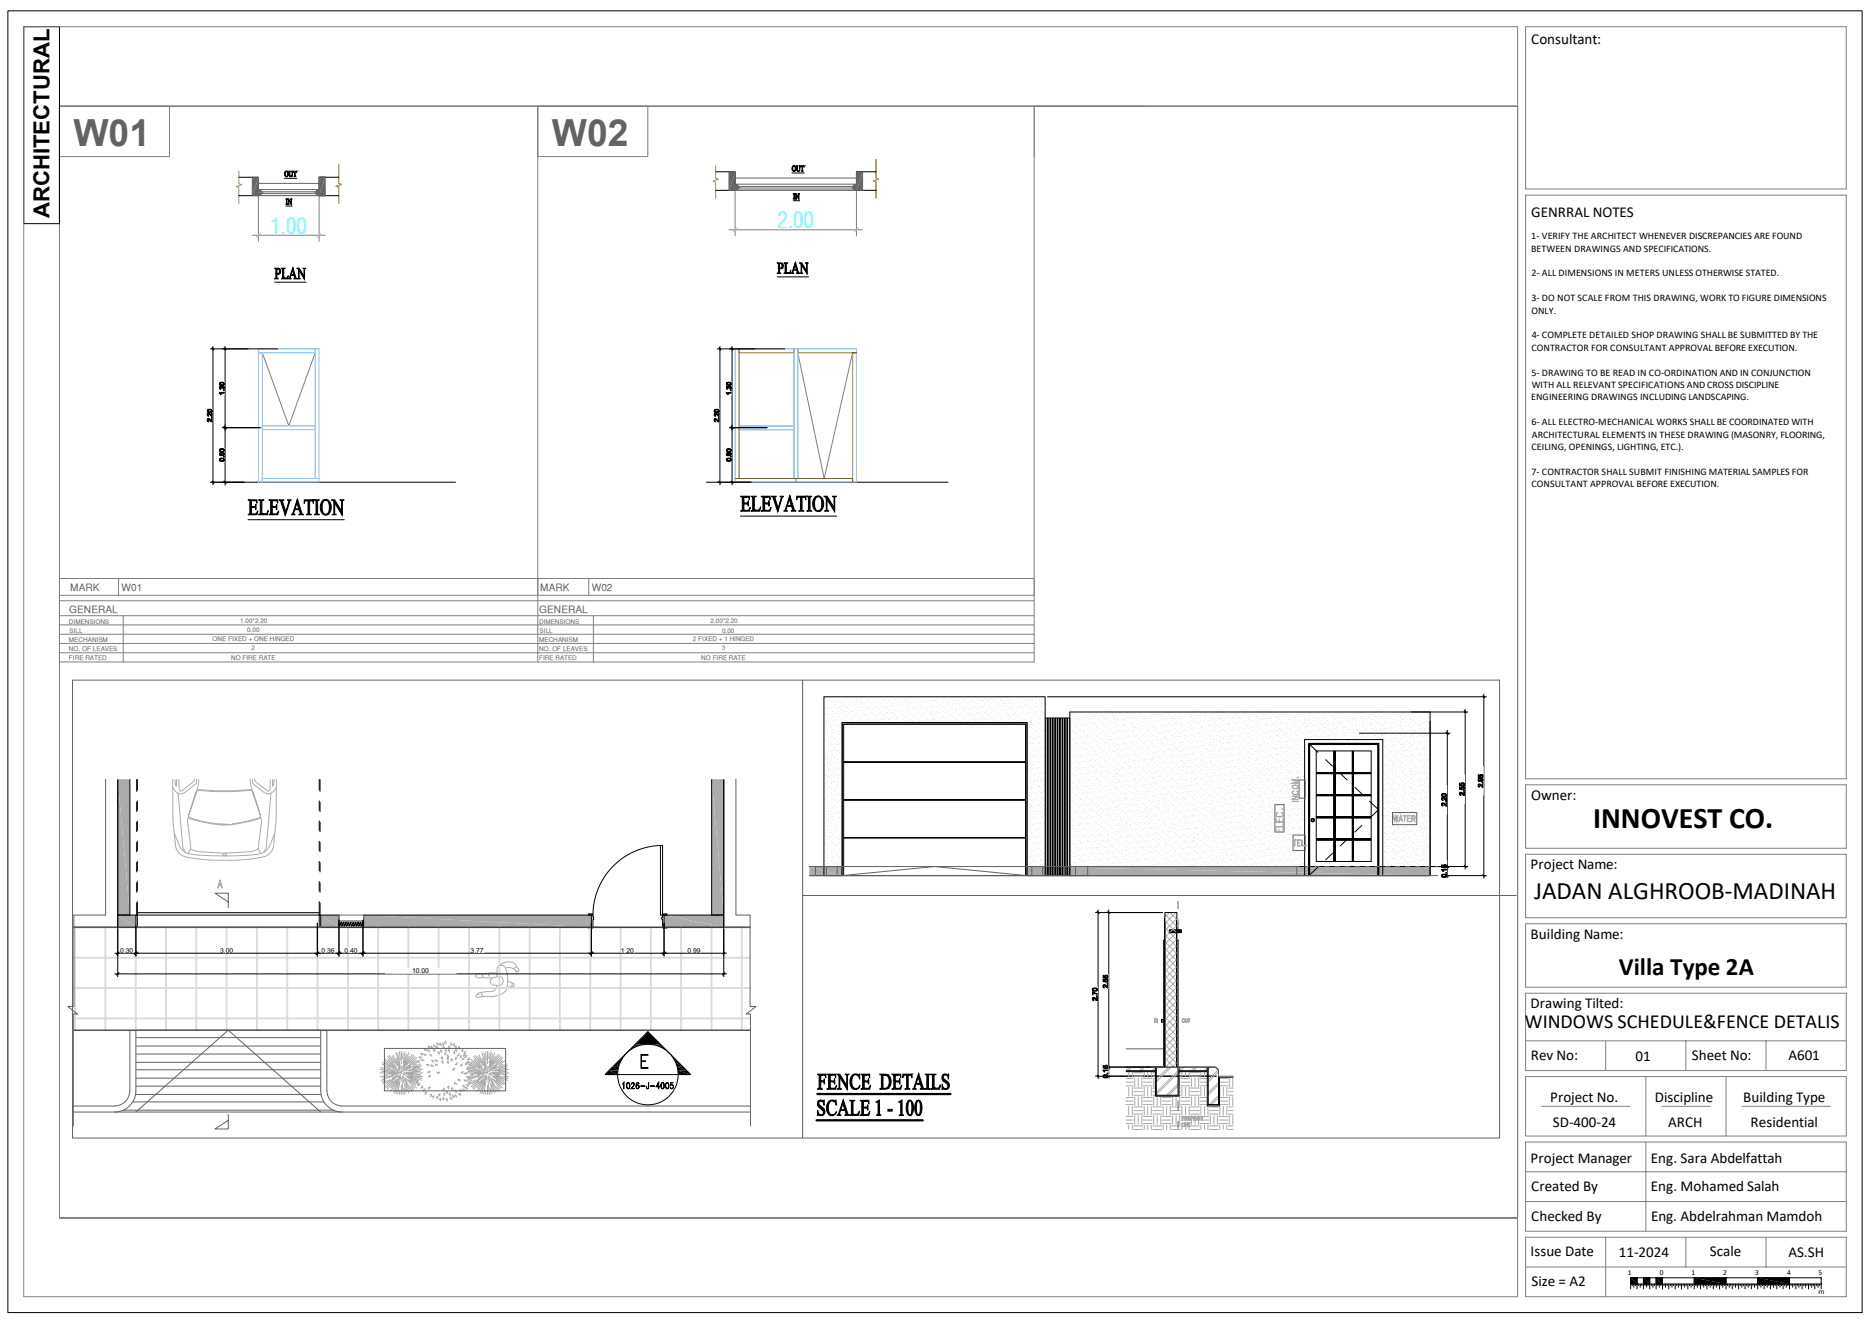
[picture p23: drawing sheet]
<svg xmlns="http://www.w3.org/2000/svg" width="594mm" height="420mm" viewBox="0 0 594 420" stroke-linecap="round" stroke-linejoin="round" font-family="sans-serif">
<defs><g id="words">
<g font-size="11.9" fill="#636363">
<text x="23.3" y="46.5">W01</text>
<text x="175.2" y="46.5">W02</text>
</g>
<text font-size="9.5" x="505.8" y="262.9">INNOVEST CO.</text>
<g font-size="8">
<text x="487" y="285.3">JADAN ALGHROOB-MADINAH</text>
<text x="514" y="309.4">Villa Type 2A</text>
</g>
<text font-size="7" x="15.7" y="69.3" transform="rotate(-90 15.7 69.3)">ARCHITECTURAL</text>
<g font-size="7" fill="#0ff">
<text x="85.9" y="74.1">1.00</text>
<text x="246.9" y="72.4">2.00</text>
</g>
<text font-size="6.3" x="484.1" y="326.3">WINDOWS SCHEDULE&amp;FENCE DETALIS</text>
<g font-size="4.8">
<text x="486.2" y="13.9">Consultant:</text>
<text x="486.2" y="68.8">GENRRAL NOTES</text>
<text x="486.1" y="253.8">Owner:</text>
<text x="485.9" y="275.9">Project Name:</text>
<text x="485.9" y="298.1">Building Name:</text>
<text x="485.9" y="320.1">Drawing Tilted:</text>
<text x="486" y="336.6">Rev No:</text>
<text x="519.2" y="336.7">01</text>
<text x="537.1" y="336.6">Sheet No:</text>
<text x="567.8" y="336.6">A601</text>
<text x="492.2" y="349.7">Project No.</text>
<text x="525.4" y="349.7">Discipline</text>
<text x="553.4" y="349.7">Building Type</text>
<text x="493" y="357.9">SD-400-24</text>
<text x="529.6" y="357.9">ARCH</text>
<text x="555.8" y="357.9">Residential</text>
<text x="485.9" y="369.3">Project Manager</text>
<text x="524.1" y="369.3">Eng. Sara Abdelfattah</text>
<text x="486.2" y="378.1">Created By</text>
<text x="524.1" y="378.1">Eng. Mohamed Salah</text>
<text x="486.2" y="387.6">Checked By</text>
<text x="524.2" y="387.6">Eng. Abdelrahman Mamdoh</text>
<text x="485.9" y="398.9">Issue Date</text>
<text x="514" y="398.9">11-2024</text>
<text x="542.8" y="398.9">Scale</text>
<text x="567.8" y="398.9">AS.SH</text>
<text x="486.2" y="408.4">Size = A2</text>
</g>
<g font-size="3.2">
<text x="486.1" y="76">1- VERIFY THE ARCHITECT WHENEVER DISCREPANCIES ARE FOUND</text>
<text x="486.1" y="79.9">BETWEEN DRAWINGS AND SPECIFICATIONS.</text>
<text x="486.2" y="87.8">2- ALL DIMENSIONS IN METERS UNLESS OTHERWISE STATED.</text>
<text x="486.2" y="95.6">3- DO NOT SCALE FROM THIS DRAWING, WORK TO FIGURE DIMENSIONS</text>
<text x="486.2" y="99.6">ONLY.</text>
<text x="486.3" y="107.4">4- COMPLETE DETAILED SHOP DRAWING SHALL BE SUBMITTED BY THE</text>
<text x="486.2" y="111.3">CONTRACTOR FOR CONSULTANT APPROVAL BEFORE EXECUTION.</text>
<text x="486.2" y="119.2">5- DRAWING TO BE READ IN CO-ORDINATION AND IN CONJUNCTION</text>
<text x="486.3" y="123.2">WITH ALL RELEVANT SPECIFICATIONS AND CROSS DISCIPLINE</text>
<text x="486.1" y="127.1">ENGINEERING DRAWINGS INCLUDING LANDSCAPING.</text>
<text x="486.2" y="135">6- ALL ELECTRO-MECHANICAL WORKS SHALL BE COORDINATED WITH</text>
<text x="486.2" y="142.8">CEILING, OPENINGS, LIGHTING, ETC.).</text>
<text x="486.3" y="138.9">ARCHITECTURAL ELEMENTS IN THESE DRAWING (MASONRY, FLOORING,</text>
<text x="486.2" y="150.7">7- CONTRACTOR SHALL SUBMIT FINISHING MATERIAL SAMPLES FOR</text>
<text x="486.2" y="154.7">CONSULTANT APPROVAL BEFORE EXECUTION.</text>
</g>
<g font-size="3.2" fill="#636363">
<text x="22.3" y="187.8">MARK</text>
<text x="38.6" y="187.5">W01</text>
<text x="171.5" y="187.8">MARK</text>
<text x="187.9" y="187.5">W02</text>
<text x="22" y="194.4">GENERAL</text>
<text x="171.2" y="194.4">GENERAL</text>
</g>
<g font-size="2.4">
<text x="516.8" y="404.9">1</text>
<text x="527" y="404.9">0</text>
<text x="537" y="404.9">1</text>
<text x="547.1" y="404.9">2</text>
<text x="557.2" y="404.9">3</text>
<text x="567.4" y="404.9">4</text>
<text x="577.4" y="404.9">5</text>
<text x="577.3" y="410.8">m</text>
</g>
<g font-size="2.2">
<text x="38.2" y="302.4">0.30</text>
<text x="69.9" y="302.4">3.00</text>
<text x="102.1" y="302.4">0.36</text>
<text x="109.3" y="302.4">0.40</text>
<text x="149.4" y="302.4">3.77</text>
<text x="197.1" y="302.4">1.20</text>
<text x="218.2" y="302.4">0.99</text>
<text x="130.8" y="309">10.00</text>
</g>
<g font-size="2" fill="#636363">
<text x="21.9" y="198">DIMENSIONS</text>
<text x="76.2" y="197.6">1.00*2.20</text>
<text x="171.2" y="198">DIMENSIONS</text>
<text x="225.6" y="197.6">2.00*2.20</text>
<text x="21.9" y="203.7">MECHANISM</text>
<text x="22.1" y="200.9">SILL</text>
<text x="67.5" y="203.5">ONE FIXED + ONE HINGED</text>
<text x="78.5" y="200.6">0.00</text>
<text x="171.2" y="203.7">MECHANISM</text>
<text x="171.3" y="200.9">SILL</text>
<text x="220" y="203.5">2 FIXED + 1 HINGED</text>
<text x="229.2" y="200.8">0.00</text>
<text x="21.9" y="206.6">NO. OF LEAVES</text>
<text x="21.9" y="209.6">FIRE RATED</text>
<text x="73.4" y="209.4">NO FIRE RATE</text>
<text x="79.9" y="206.5">2</text>
<text x="171.2" y="206.6">NO. OF LEAVES</text>
<text x="171.2" y="209.6">FIRE RATED</text>
<text x="222.6" y="209.4">NO FIRE RATE</text>
<text x="229.2" y="206.5">3</text>
</g>
</g></defs>
<g fill="none" stroke="#808080" stroke-width=".32">
<path d="M18.9 33.7h462.9v352.9h-462.9v-352.9h462.9v352.9h-462.9zM18.9 33.7h34.9v16h-34.9zM170.7 33.7v16h35v-16h-35v176.5M328.3 33.7v176.5h-309.4M363.3 33.7h-35v16M233.4 58.4v16.5M271.9 58.4v16.5M80.1 74.7h23.2M82 60.1v16.5M101.3 60.1v16.5M231.5 73h42.3M83.3 112l8.4 23.2 8.4-23.2"/>
<path d="M253.3 112l8.4 39.9 9-39.9M18.9 190.7h309.4M18.9 198.4h309.4M18.9 195.5h309.4M18.9 189h151.8M18.9 183.7h151.8M37.6 183.7v5.3M39.1 195.5v14.7M170.7 183.7h157.6v5.3h-157.6zM186.9 183.7v5.3M188.4 195.5v14.7M18.9 201.3h309.4"/>
<path d="M18.9 207.2h309.4M18.9 204.3h309.4M18.9 386.6h462.9z"/>
</g>
<path d="M233.8 59.2h.9v.5h-.9zM270.6 59.2h.9v.5h-.9zM82.5 60.9h.9v.5h-.9zM100 60.9h.9v.5h-.9z" fill="none" stroke="#656565" stroke-width=".32"/>
<g fill="none" stroke="#666" stroke-width=".32">
<path d="M82.1 58.2h19.2M233.4 58.5h.8v.6l-.1-.5h-.6v1.7h.6l.1-.4v.4h-.8zM233.4 56.5h38.5M233.7 58.6h.2l-.1 .5 .6 .1h-.7zM233.7 59.7l.7 .2h-.6l-.1 .3zM233.8 59l.3 .1zM233.8 59.9h.3zM233.9 59.2h.7zM233.9 59.7h.7zM234.2 58.5h36.9M234.7 59.2h36.8v.5h-36.8zM270.7 59.2h.7z"/>
<path d="M270.7 59.7h.7zM270.8 59.1h.6v-.5h.2v.6zM270.8 59.7h.8v.5l-.2-.3zM271.2 59l.2 .1zM271.2 59.9h.2zM82 60.2h.8v.6l-.1-.5h-.6v1.6h.6l.1-.3v.4h-.8zM82 62l19.3 .1v-1.9h-.8v.6l.1-.5h.6v1.6h-.6l-.1-.3 .1 .4h-17.8M82.4 60.3h.1v.5h.6h-.7zM82.4 61.4l.7 .2h-.6v.3h-.1zM82.5 60.7l.2 .1zM82.5 61.6h.2zM82.5 60.8l.8 .1z"/>
<path d="M82.5 61.4h.8zM82.8 60.2h17.7M83.4 60.9h17.5v.5h-17.5zM100.2 60.9l.7-.1zM100.2 61.4h.7zM100.3 60.8h.6l-.1-.5h.2v.5zM100.3 61.4h.7v.5h-.2l.1-.3zM100.6 60.7l.3 .1zM100.6 61.6h.3zM100.6 62h.2zM100.8 62h.2zM101 62h.2z"/>
<path d="M101.3 62h.1M233.4 60.3l38.5 .1v-1.9h-.8v.6l.1-.5h.6v1.7h-.6l-.1-.4 .1 .4h-37M271.2 60.3h.2zM271.4 60.3h.2zM271.6 60.3h.2zM271.9 60.3h.1"/>
</g>
<path d="M75.9 54.4v3.9l.8 .3-1.7 .6 .9 .3v5.2M107.5 52.3v5.9l.9 .4-1.7 .6 .8 .2v5.2v-5.2l-.8-.2 1.7-.6-.9-.4zM227.2 52.6v4l.8 .3-1.6 .6 .8 .3v5.2M278.1 50.6v5.9l.8 .4-1.6 .6 .8 .3v5.1v-5.1l-.8-.3 1.6-.6-.8-.4z" fill="none" stroke="#a59152" stroke-width=".32"/>
<g fill="none" stroke="#000" stroke-width=".32">
<path d="M75.9 56.3h6.1v5.8h-6.2M90.3 56.6h3.9M101.3 56.3h2h-2v5.8h2h-2M103.3 56.3h4.2zM227.2 54.5h6.2v5.9h-6.2M251.4 54.9h4M271.9 54.5h2h-2v5.9h2h-2M273.9 54.5h4.2zM90.8 65.4h2M103.3 62.1h4.2zM251.8 63.7h2.1M273.9 60.4h4.2z"/>
<path d="M87.2 89.6h10M246.8 87.9h9.9M67.9 153.1h76.7M224.3 153.1h76.6M78.7 165h30.6M235.1 163.8h30.5"/>
</g>
<path d="M82.1 112h18v-1.2v41.1h1.2h-18v1.2v-41.1zM233.4 110.8h38.5v42.3h-38.5zM252.1 110.8v25v-25v1.2h-17.4v-1.2v41.1h-1.3h19.2v1.2M253.3 110.8v25v-25v1.2h18.6h-1.2v41.1v-1.2h-18.1M83.3 135.2h16.8v1.2h-16.8zM234.7 135.2h17.4v1.2h-17.4v-1.2h17.4v1.2h-17.4zM252.1 135.8v16.1h1.2v-16.1v16.1h-1.2zM82.1 153h19.2v-42.2h-19.2v42.3" fill="none" stroke="#7fbfff" stroke-width=".32"/>
<g fill="#000" stroke="#000" stroke-width=".32">
<path d="M90.6 54.5l.3-.1-.3 .3v.8l.2 .5h.4l-.1 .1h-.4l-.4-.6z" fill-rule="evenodd"/>
<path d="M90.7 54.4l.4-.1 .4 .5 .1 .7-.4 .5h-.3l.4-.3v-1z" fill-rule="evenodd"/>
<path d="M91.7 54.4h.5l-.2 1.3 .2 .3h.4l-.7-.1v-1.3z" fill-rule="evenodd"/>
<path d="M92.6 54.4h.4l-.2 1.4-.4 .2 .4-.4z" fill-rule="evenodd"/>
<path d="M93.5 54.5h.2v1.5l.2 .1h-.6l.2-.1z" fill-rule="evenodd"/>
<path d="M93.1 54.4h1l-.9 .1-.1 .2z" fill-rule="evenodd"/>
<path d="M93.9 54.5l.2-.1v.3z" fill-rule="evenodd"/>
<path d="M251.7 52.8l.4-.1-.4 .4v.9l.6 .4-.5-.1-.3-.4v-.7z" fill-rule="evenodd"/>
<path d="M251.8 52.7l.4-.1 .4 .4v.9l-.3 .4h-.2l.3-.4v-.8l-.1-.3z" fill-rule="evenodd"/>
<path d="M252.8 52.7h.5l-.2 .2 .1 1.2 .5 .3-.7-.2z" fill-rule="evenodd"/>
<path d="M253.7 52.7h.4l-.2 .2v1.2l-.5 .2 .4-.3z" fill-rule="evenodd"/>
<path d="M254.6 52.8h.2l.2 1.6h-.5z" fill-rule="evenodd"/>
<path d="M254.2 52.7h1l-.8 .1-.2 .3z" fill-rule="evenodd"/>
<path d="M255 52.8l.2-.1 .1 .4z" fill-rule="evenodd"/>
<path d="M90.8 63.2h.5l-.2 .1v1.4l.2 .2h-.5l.1-.1z" fill-rule="evenodd"/>
<path d="M91.6 63.4l.2 1.5h-.4z" fill-rule="evenodd"/>
<path d="M91.3 63.2h.4l.8 1.2v.5z" fill-rule="evenodd"/>
<path d="M92.2 63.2h.5l-.2 .3v1.4v-1.5z" fill-rule="evenodd"/>
<path d="M251.8 61.5h.6l-.2 .1 .2 1.6h-.6l.3-.3v-1.3z" fill-rule="evenodd"/>
<path d="M252.7 61.7l.2 1.5h-.4l.2-.3z" fill-rule="evenodd"/>
<path d="M252.4 61.5h.4l.8 1.7z" fill-rule="evenodd"/>
<path d="M253.4 61.5h.4l-.2 1.7z" fill-rule="evenodd"/>
<path d="M87.5 85.4h.7h-.3v1.4h.9l-.9 .1 .1 1.4 .3 .2h-1.1l.4-.4z" fill-rule="evenodd"/>
<path d="M87.2 85.1h1a.97 .97 0 0 1 .9 .7 .97 .97 0 0 1-.3 1h-.6a.78 .78 0 0 0 .5-.7 .78 .78 0 0 0-.5-.7z" fill-rule="evenodd"/>
<path d="M87.9 86.9h.8z" fill-rule="evenodd"/>
<path d="M89.4 85.1h1.1l-.4 .3v2.8l.4 .1h-.8v-2.8z" fill-rule="evenodd"/>
<path d="M89.4 88.4l1.1-.1a.86 .86 0 0 0 1-.7l-.2 .9z" fill-rule="evenodd"/>
<path d="M92.9 85.1l-.5 2.1 .9 .2h-.9l-.3 .8 .3 .3h-.8l.4-.5z" fill-rule="evenodd"/>
<path d="M93 85.1l.9 3 .4 .4h-1l.3-.2-.3-.9-.9-.2h.9l-.5-1.3z" fill-rule="evenodd"/>
<path d="M94.8 85.6l.2 2.6 .3 .3h-.9l.4-.3z" fill-rule="evenodd"/>
<path d="M94.3 85.1h.7l1.5 2.6 .1 .9-1.9-3.1z" fill-rule="evenodd"/>
<path d="M96.2 85.1h.8l-.3 .3v3.2l-.2-3.1z" fill-rule="evenodd"/>
<path d="M247.1 83.7h.6h-.2v1.4h.9l-.9 .1v1.4l.4 .2h-1.1l.3-.3z" fill-rule="evenodd"/>
<path d="M246.8 83.4h1a.97 .97 0 0 1 .8 .7 .97 .97 0 0 1-.2 1h-.6a.78 .78 0 0 0 .5-.7 .78 .78 0 0 0-.6-.7z" fill-rule="evenodd"/>
<path d="M247.5 85.2h.7z" fill-rule="evenodd"/>
<path d="M248.9 83.4h1.2l-.5 .3v2.8l.4 .1h-.8l.1-2.9z" fill-rule="evenodd"/>
<path d="M248.9 86.7l1.1-.1a.75 .75 0 0 0 1-.7l-.1 .9z" fill-rule="evenodd"/>
<path d="M252.5 83.4l-.5 2.1 .9 .2h-1l-.2 .8 .3 .3h-.8l.3-.5z" fill-rule="evenodd"/>
<path d="M252.6 83.4l.9 3 .4 .4h-1l.2-.2-.2-.9-.9-.2h.9l-.5-1.4z" fill-rule="evenodd"/>
<path d="M254.3 83.9l.2 2.6 .3 .3h-.8l.3-.3z" fill-rule="evenodd"/>
<path d="M253.8 83.4h.8l1.5 2.6 .1 .9-1.9-3.1z" fill-rule="evenodd"/>
<path d="M255.7 83.4h.9l-.4 .3v3.2l-.1-3.1z" fill-rule="evenodd"/>
<path d="M79.2 158.8l1.6 .1h-1v1.9l.8 .2h-.8v2l.3 .2h-.9l.1-.2z" fill-rule="evenodd"/>
<path d="M78.8 158.7h2.8v1l-.5-.8z" fill-rule="evenodd"/>
<path d="M82.1 158.7h1.6l-.6 .4v3.5a.4 .4 0 0 0 .1 .5 .4 .4 0 0 0 .5 0l-1.2 .1 .1-3.7a.49 .49 0 0 0 0-.5 .49 .49 0 0 0-.5-.2z" fill-rule="evenodd"/>
<path d="M85.8 158.8l1.6 .1h-1v1.9l.8 .2h-.8v2l.3 .2h-.9l.1-.5z" fill-rule="evenodd"/>
<path d="M85.4 158.7h2.8v1l-.5-.8z" fill-rule="evenodd"/>
<path d="M88.6 158.7l1.5 .1a.46 .46 0 0 0-.5 .3 .46 .46 0 0 0 .2 .5l.9 2.8-.1 1.1-1.5-4.4z" fill-rule="evenodd"/>
<path d="M91.3 158.7l1.1 .1-.5 .5-1.3 4.2 1.1-4.3z" fill-rule="evenodd"/>
<path d="M94.4 158.5l-.1 1.1-.7 2 1.4 .2h-1.4l-.3 .8a.53 .53 0 0 0 .3 .8l-1.1-.1 .5-.6z" fill-rule="evenodd"/>
<path d="M94.4 158.5l1.4 4.2 .5 .7h-1.4l.4-.4-.3-1.2-1.4-.2h1.3l-.6-2z" fill-rule="evenodd"/>
<path d="M97.8 159h.5v3.6a.45 .45 0 0 0 0 .5 .45 .45 0 0 0 .5 .2l-1.5 .1 .5-.5z" fill-rule="evenodd"/>
<path d="M96.6 158.7h2.9l-.7 .3h-1.8l-.4 .8z" fill-rule="evenodd"/>
<path d="M98.8 159l.7-.3v1.1l-.2-.6z" fill-rule="evenodd"/>
<path d="M99.8 158.7h1.5l-.5 .4v3.9l.5 .4h-1.5l.5-.5v-3.8z" fill-rule="evenodd"/>
<path d="M102.4 159l.3-.2h.7a2.63 2.63 0 0 0-1 3.5l.6 .9 1.1 .1a1.89 1.89 0 0 1-1.9-.4 1.89 1.89 0 0 1-.5-1.9l.2-1.2z" fill-rule="evenodd"/>
<path d="M102.7 158.8l.1-.1a1.87 1.87 0 0 1 2.4 2.3l-.6 1.8-.5 .5h-.7a2.67 2.67 0 0 0 1-3.7l-.5-.7z" fill-rule="evenodd"/>
<path d="M106 159.3l.3 .3v3a.57 .57 0 0 0 .4 .8h-1.2l.5-.5z" fill-rule="evenodd"/>
<path d="M105.3 158.7h1l2.2 3.5 .1 1.3-2.7-4.4z" fill-rule="evenodd"/>
<path d="M107.9 158.7h1.3l-.4 .2-.1 .5v4.1l-.2-4.2z" fill-rule="evenodd"/>
<path d="M235.5 157.7l1.7 .1h-1v1.9l.7 .2h-.7v2l.3 .1-1 .1 .2-.4z" fill-rule="evenodd"/>
<path d="M236.2 159.7h.7a.55 .55 0 0 0 .6-.7l.1 1.6-.3-.6z" fill-rule="evenodd"/>
<path d="M235.2 157.5h2.7l.1 1.1-.5-.8-2-.1z" fill-rule="evenodd"/>
<path d="M238.5 157.5h1.6l-.6 .5v3.8l.5 .2h-1.2l.2-3.6a.51 .51 0 0 0-.5-.7z" fill-rule="evenodd"/>
<path d="M242.1 157.7l1.7 .1h-1.1v1.9l.8 .2h-.8l.1 2 .2 .1-.9 .1z" fill-rule="evenodd"/>
<path d="M242.7 159.7h.8a.52 .52 0 0 0 .6-.7l.1 1.6-.3-.6z" fill-rule="evenodd"/>
<path d="M241.7 157.5h2.8v1.1l-.4-.8-2-.1z" fill-rule="evenodd"/>
<path d="M245 157.5h1.4l-.4 .6 1.1 3.2-.2 1.1-1.5-4.4z" fill-rule="evenodd"/>
<path d="M247.6 157.5l1.2 .2-.6 .6-1.3 4.1 1.1-4.3z" fill-rule="evenodd"/>
<path d="M250.7 157.4l-.1 1.1-.6 2 1.3 .2h-1.4l-.2 .8a.49 .49 0 0 0 .3 .8l-1.1-.2 .3-.1 .3-.7z" fill-rule="evenodd"/>
<path d="M250.8 157.4l1.3 4.3 .5 .6-1.4-.2a.42 .42 0 0 0 .4-.2 .42 .42 0 0 0-.1-.5l-.2-.7-1.3-.2h1.2l-.6-2z" fill-rule="evenodd"/>
<path d="M254.1 157.8h.5v3.7a.58 .58 0 0 0 .5 .8h-1.5l.4-.3 .1-.4z" fill-rule="evenodd"/>
<path d="M252.9 157.5h2.9l-.7 .3-1.8 .1-.4 .7z" fill-rule="evenodd"/>
<path d="M255.1 157.8l.7-.3 .1 1.1-.2-.5z" fill-rule="evenodd"/>
<path d="M256.2 157.5h1.5l-.5 .5v3.9l.5 .4h-1.5l.4-.3 .1-.4v-3.4l-.1-.4z" fill-rule="evenodd"/>
<path d="M258.6 158l.4-.3h.7a2.4 2.4 0 0 0-1 3 1.43 1.43 0 0 0 1 1.4l.8 .1a1.93 1.93 0 0 1-2-.5 1.93 1.93 0 0 1-.5-2l.1-.9z" fill-rule="evenodd"/>
<path d="M259 157.7a1.89 1.89 0 0 1 2 .3 1.89 1.89 0 0 1 .5 2l-.6 1.8-.4 .4-.8-.1a2.4 2.4 0 0 0 1.1-3.1 1.4 1.4 0 0 0-1.1-1.3z" fill-rule="evenodd"/>
<path d="M262.3 158.2l.3 .3v3a.47 .47 0 0 0 0 .5 .47 .47 0 0 0 .5 .1l-1.3 .2 .5-.5z" fill-rule="evenodd"/>
<path d="M261.6 157.5h1l2.2 3.6 .1 1.3-2.6-4.4z" fill-rule="evenodd"/>
<path d="M264.3 157.5h1.2l-.4 .3-.1 .4v4.2l-.2-4.1a.5 .5 0 0 0-.5-.6z" fill-rule="evenodd"/>
<path d="M79.8 160.8h1.1l.4-.7v1.7l-.4-.7z" fill-rule="evenodd"/>
<path d="M78.8 163.3l2.4-.2 .7-.9-.3 1.2z" fill-rule="evenodd"/>
<path d="M82.1 163.3l1.6-.2a1.08 1.08 0 0 0 1.4-1l-.2 1.3z" fill-rule="evenodd"/>
<path d="M86.4 160.8h1.1l.4-.7v1.7l-.4-.7z" fill-rule="evenodd"/>
<path d="M85.4 163.3l2.4-.2 .7-.9-.3 1.2z" fill-rule="evenodd"/>
<path d="M235.2 162.1l2.2-.1 .8-.9-.3 1.2z" fill-rule="evenodd"/>
<path d="M238.5 162.1l1.5-.1a1.06 1.06 0 0 0 1.4-1l-.2 1.3z" fill-rule="evenodd"/>
<path d="M241.7 162.1l2.3-.1 .8-.9-.3 1.2z" fill-rule="evenodd"/>
</g>
<path d="M252.1 110.8v1.2h-17.4v-1.2v41.1h-1.3h19.2v1.2M253.3 110.8v1.2h18.6h-1.2v41.1v-1.2h-18.1" fill="none" stroke="#a5a500" stroke-width=".32"/>
<g fill="#666">
<path d="M231.4 54.5h2l-2 5.9z"/>
<path d="M233.4 54.5v5.9h-2z"/>
</g>
<path d="M231.4 54.5h2v5.9h-2z" fill="none" stroke="#666" stroke-width=".32"/>
<g fill="#666">
<path d="M271.9 54.5h2l-2 5.9z"/>
<path d="M273.9 54.5v5.9h-2z"/>
</g>
<path d="M271.9 54.5h2v5.9h-2z" fill="none" stroke="#666" stroke-width=".32"/>
<path d="M234.1 72.3l-1.4 1.3M272.6 72.3l-1.4 1.3" fill="none" stroke="#c0c0c0" stroke-width=".32"/>
<g fill="#666">
<path d="M80.1 56.3h2l-2 5.8z"/>
<path d="M82.1 56.3v5.8h-2z"/>
</g>
<path d="M80.1 56.3h2v5.8h-2z" fill="none" stroke="#666" stroke-width=".32"/>
<g fill="#666">
<path d="M101.3 56.3h2l-2 5.8z"/>
<path d="M103.3 56.3v5.8h-2z"/>
</g>
<path d="M101.3 56.3h2v5.8h-2z" fill="none" stroke="#666" stroke-width=".32"/>
<path d="M82.7 74l-1.3 1.3M102 74l-1.4 1.3" fill="none" stroke="#c0c0c0" stroke-width=".32"/>
<path d="M70.6 135.8h12.1M71.1 135.4l.7 .8M71.5 134.9v19.1M70.6 153.1h6.7M71.1 152.7l.7 .8" fill="none" stroke="#000" stroke-width=".32"/>
<g fill="#fff">
<path d="M69.6 142.3l1.8 4.3h-1.8z"/>
<path d="M69.6 142.3h1.8v4.3z"/>
</g>
<g fill="#000" stroke="#000" stroke-width=".32">
<path d="M69.8 145.6l1.2-.1 .2 .6-.1 .2-.2-.6-.8-.1-.3 .2v.5z" fill-rule="evenodd"/>
<path d="M69.8 143.8l.9-.2 .4 .2v.4l-.3-.3h-.8l-.2 .6z" fill-rule="evenodd"/>
<path d="M69.8 142.6l1-.1 .4 .6-.1 .2-.1-.6h-1l-.2 .6z" fill-rule="evenodd"/>
<path d="M69.8 145.9l.3 .3h.7l.3-.3v.4l-1.1 .1z" fill-rule="evenodd"/>
<path d="M69.8 144.2l.3 .3 .4-.3 .1 .3-.6 .1z" fill-rule="evenodd"/>
<path d="M69.8 143l.4 .3 .7-.1 .2-.2v.3l-1 .1-.3-.1z" fill-rule="evenodd"/>
<path d="M70.5 143.8l.2 .3-.1 .4z" fill-rule="evenodd"/>
<path d="M71.1 143.8l.1 .5-.3 .3z" fill-rule="evenodd"/>
<path d="M71 144.9l.2 .2z" fill-rule="evenodd"/>
</g>
<path d="M70.6 110.8h17.7M71.1 110.4l.7 .8M71.5 109.9v26.8M70.6 135.8h12.1M71.1 135.4l.7 .8" fill="none" stroke="#000" stroke-width=".32"/>
<g fill="#fff">
<path d="M69.6 121.2l1.8 4.2h-1.8z"/>
<path d="M69.6 121.2h1.8v4.2z"/>
</g>
<g fill="#000" stroke="#000" stroke-width=".32">
<path d="M69.7 124.6h1.5v.2h-1.2v.3z" fill-rule="evenodd"/>
<path d="M69.8 122.7h.5v.4l-.2-.3-.3 .1v.5z" fill-rule="evenodd"/>
<path d="M69.8 121.5l1.2-.1 .2 .7-.1 .1-.2-.6-.7-.1-.4 .2v.5z" fill-rule="evenodd"/>
<path d="M69.8 123.1l.3 .4h-.3z" fill-rule="evenodd"/>
<path d="M69.8 121.8l.6 .4 .6-.1 .1-.3v.4l-1 .2-.3-.2z" fill-rule="evenodd"/>
<path d="M70 124.8l.2 .4-.2-.1z" fill-rule="evenodd"/>
<path d="M70.3 122.8l.2 .4z" fill-rule="evenodd"/>
<path d="M70.5 122.6l.6 .1v.7l-.1-.6-.3-.1-.3 .3z" fill-rule="evenodd"/>
<path d="M70.8 123.4l.3-.3-.1 .4z" fill-rule="evenodd"/>
<path d="M71 123.8l.2 .2z" fill-rule="evenodd"/>
</g>
<path d="M66.7 110.8h12.1M67.2 110.4l.8 .8M67.6 109.9v44.1M66.7 153.1h11M67.2 152.7l.8 .8" fill="none" stroke="#000" stroke-width=".32"/>
<g fill="#fff">
<path d="M65.7 129.8l1.9 4.3h-1.9z"/>
<path d="M65.7 129.8h1.9v4.3z"/>
</g>
<g fill="#000" stroke="#000" stroke-width=".32">
<path d="M65.9 133.1l.4 .8-.5-.2z" fill-rule="evenodd"/>
<path d="M65.9 131.3l.4 .8-.5-.2z" fill-rule="evenodd"/>
<path d="M65.9 130.1l1.1-.1 .3 .2 .1 .4-.2 .2-.2-.7h-.8l-.2 .7z" fill-rule="evenodd"/>
<path d="M66 133h.5l.6 .7v-.8h.3v1.1l-1-.9-.4 .3z" fill-rule="evenodd"/>
<path d="M66 131.2h.4l.7 .7v-.8h.3v1l-1.1-.8-.3 .3z" fill-rule="evenodd"/>
<path d="M66 130.4l.3 .3h.6l.3-.3v.4l-1.2 .1z" fill-rule="evenodd"/>
<path d="M67.1 132.4h.3v.2h-.3z" fill-rule="evenodd"/>
</g>
<path d="M231.5 135.8h12.1M232 135.4l.8 .8M232.4 134.9v19.1M231.5 153.1h6.8M232 152.7l.8 .8" fill="none" stroke="#000" stroke-width=".32"/>
<g fill="#fff">
<path d="M230.5 142.3l1.9 4.3h-1.9z"/>
<path d="M230.5 142.3h1.9v4.3z"/>
</g>
<g fill="#000" stroke="#000" stroke-width=".32">
<path d="M230.8 145.6l1.1-.1 .3 .6-.2 .2-.1-.6-.8-.1-.3 .2-.1 .5z" fill-rule="evenodd"/>
<path d="M230.6 143.9l.5-.3h.6l.3 .2v.4l-.2-.3h-.9l-.2 .6z" fill-rule="evenodd"/>
<path d="M230.7 142.6l1-.1 .5 .5-.2 .3-.1-.6h-.9l-.2 .6z" fill-rule="evenodd"/>
<path d="M230.8 145.9l.2 .3h.8l.2-.3v.4l-.9 .1-.3-.1z" fill-rule="evenodd"/>
<path d="M230.8 144.2l.2 .3 .5-.3v.3h-.7z" fill-rule="evenodd"/>
<path d="M230.8 143l.3 .3 .7-.1 .2-.2v.3l-.9 .1-.3-.1z" fill-rule="evenodd"/>
<path d="M231.4 143.8l.2 .4-.1 .3z" fill-rule="evenodd"/>
<path d="M232 143.8l.2 .6-.4 .2z" fill-rule="evenodd"/>
<path d="M231.9 144.9l.3 .2z" fill-rule="evenodd"/>
</g>
<path d="M231.5 110.8h17.8M232 110.4l.8 .8M232.4 109.9v26.8M231.5 135.8h12.1M232 135.4l.8 .8" fill="none" stroke="#000" stroke-width=".32"/>
<g fill="#fff">
<path d="M230.5 121.2l1.9 4.2h-1.9z"/>
<path d="M230.5 121.2h1.9v4.2z"/>
</g>
<g fill="#000" stroke="#000" stroke-width=".32">
<path d="M230.6 124.6h1.6v.2h-1.3v.3z" fill-rule="evenodd"/>
<path d="M230.7 122.7h.6v.4l-.2-.3-.3 .1v.5z" fill-rule="evenodd"/>
<path d="M230.7 121.5l1.1-.1 .3 .2 .1 .5-.2 .1-.1-.6-.8-.1-.3 .2-.1 .5z" fill-rule="evenodd"/>
<path d="M230.8 123.1l.2 .4h-.2z" fill-rule="evenodd"/>
<path d="M230.8 121.8l.5 .4 .6-.1 .1-.3v.4l-.9 .2-.3-.2z" fill-rule="evenodd"/>
<path d="M230.9 124.8l.3 .4-.3-.1z" fill-rule="evenodd"/>
<path d="M231.3 122.8l.1 .4z" fill-rule="evenodd"/>
<path d="M231.4 122.6l.7 .2v.6l-.2-.6h-.4l-.1 .2z" fill-rule="evenodd"/>
<path d="M231.7 123.4l.3-.3v.4z" fill-rule="evenodd"/>
<path d="M231.9 123.8l.3 .2z" fill-rule="evenodd"/>
</g>
<path d="M227.6 110.8h12.2M228.2 110.4l.7 .8M228.6 109.9v44.1M227.6 153.1h11.1M228.2 152.7l.7 .8" fill="none" stroke="#000" stroke-width=".32"/>
<g fill="#fff">
<path d="M226.7 129.8l1.8 4.3h-1.8z"/>
<path d="M226.7 129.8h1.8v4.3z"/>
</g>
<g fill="#000" stroke="#000" stroke-width=".32">
<path d="M226.8 133.1l.1-.1v.5l.3 .4-.4-.2z" fill-rule="evenodd"/>
<path d="M226.8 131.3l.4 .8-.4-.2z" fill-rule="evenodd"/>
<path d="M226.8 130.1l1.2-.1 .3 .2v.4l-.1 .2-.3-.7h-.8l-.2 .7z" fill-rule="evenodd"/>
<path d="M226.9 133h.6l.6 .7v-.8h.2v1.1l-1-.9-.4 .3z" fill-rule="evenodd"/>
<path d="M226.9 131.2h.6l.6 .7v-.8h.2v1l-1.1-.8-.3 .3z" fill-rule="evenodd"/>
<path d="M226.9 130.4l.3 .3h.6l.4-.3v.4l-1.1 .1z" fill-rule="evenodd"/>
<path d="M228.1 132.4h.2v.2h-.2z" fill-rule="evenodd"/>
</g>
<g fill="#ababab">
<path d="M37.4 247.4l3.8 43.1h-3.8z"/>
<path d="M37.4 247.4h3.8v43.1z"/>
<path d="M225.9 247.4l3.9 43.1h-3.9z"/>
<path d="M225.9 247.4h3.9v43.1z"/>
<path d="M101.8 290.5l5.8 3.9h-5.8z"/>
<path d="M101.8 290.5h5.8v3.9z"/>
<path d="M37.4 290.5l5.7 3.9h-5.7z"/>
<path d="M37.4 290.5h5.7v3.9z"/>
<path d="M210.8 290.5l19 3.9h-19z"/>
<path d="M210.8 290.5h19v3.9z"/>
<path d="M115.4 290.5l72.3 3.9h-72.3z"/>
<path d="M115.4 290.5h72.3v3.9z"/>
</g>
<path d="M101.8 294.4h5.8" fill="none" stroke="#ababab" stroke-width=".32"/>
<g fill="none" stroke="#ababab" stroke-width=".32">
<path d="M54.8 247.4l.1 13 .9 8.7M55.6 247.4l-.1 .5M56 247.4l-.1 2.2-.4-1.7M56.6 251.9l1.3 16.2 .2 1.1 .8 1.4M56.8 247.4l.1 3M56.9 250.4l.6 .9M59.8 259.1l.1 .5a26.1 26.1 0 0 0 9 2.2M59.9 259.6l-.4 1 1 8.5-.1 .8-.7 1.1M60.1 259.1l.1 .4a35.8 35.8 0 0 0 8.7 2M61.8 247.4l-.6 .9-3.7 2.9M62.4 247.4l-.1 1.4-3.6 2.8a2.55 2.55 0 0 1-3.9-1.7M62.9 251l-.4 .3-2.7 7.7 2.5-7.8 .2-.4 .5-.1 5.7 .3 11.4-.2 2.7 8.2-2.7-7.7-.5-.3"/>
<path d="M63 250.9l5.7 .4h5.1l5.8-.4M63.1 247.4l-.2 1.9-.4 1.5M79.5 247.4l.1 1.9 .5 1.5M80.2 247.4l.1 1.4 3.5 2.8M80.8 247.4l.6 .9M81.4 248.4l3.7 2.8M82.5 259.1l-.1 .4a35.8 35.8 0 0 1-8.7 2M82.6 259.6l.4 1-1 8.5 .4 1.2 .5 .7M82.8 259.1l-.1 .5a26.1 26.1 0 0 1-9 2.2M85.7 250.4l-.6 .9M85.8 247.4l-.1 3M86 251.9l-1.3 16.2-.2 1.1-.8 1.4"/>
<path d="M86.5 247.4v2.1M87 247.4l-.1 1.7-.3 .4M87.8 247.4l-.1 13-1 8.6a4 4 0 0 1-3.1 3M87.8 249.9a2.55 2.55 0 0 1-3.9 1.7M55.3 264.4l1.4 3.5a4.9 4.9 0 0 0 5.1 3.4 85.8 85.8 0 0 0 21.3-.4l1.5-1 .8-.9 1.8-4.6M55.8 269a4 4 0 0 0 3.2 3M59 272l4.8 .8 4.9 .3M60.5 269.5l2.6 .9M63.1 270.4a79.9 79.9 0 0 0 16.4 0M68.7 273.1h5.2M69 261.5l4.7 .3h-4.8M70.8 271.1a.7 .7 0 0 1 1.1 .3 .75 .75 0 0 1-1.2-.2z"/>
<path d="M82 269.5l-2.5 .9M83.6 272l-4.9 .8-4.8 .3M37.4 294.4h5.7M151.1 309.4l-.1 .2a1.21 1.21 0 0 0 1.9 .8h3.5M151.1 309.4l1-.3 1.1 .2v.9M152.2 315.6a.77 .77 0 0 0-.8 .1 .77 .77 0 0 0-.3 .8l2.1-.1M155.3 309.1l.1 1M155.8 314.8h-1.4a4.1 4.1 0 0 0-2.8 .7v.2M157.7 308.9h-2.2l-2.3 .4M157.7 312.9a2.12 2.12 0 0 1-1.9 1.9M157.8 307.5a1.45 1.45 0 0 1 1.6-1 1.45 1.45 0 0 1 1.3 1.4 10.1 10.1 0 0 1-.1 6.7M157.9 307.5l-.2 2.6"/>
<path d="M159.3 310.3a1.5 1.5 0 0 1-.5 2.5 2.64 2.64 0 0 1-3.1-.9 1.67 1.67 0 0 1 2.1-1.8l1.5 .2M160.6 307.4a2.8 2.8 0 0 1 3.4 1.1l-.2-.6M160.6 314.6a7.6 7.6 0 0 1-6.5 1.7 .86 .86 0 0 1-1-.2 .86 .86 0 0 1 0-1.1M161.2 311.6l.8 .1 .6 .4a.53 .53 0 0 1 .6 .6 .53 .53 0 0 1-.6 .5v-1.1M161.5 305.4a2.42 2.42 0 0 1 2.5 1.4l.7 .9v.7h-.5M161.6 305.4a4.7 4.7 0 0 0-3.4 1.4M162.5 313.2l-1.5 .1M164 306.7l-1.1 .8M120.6 339.4l6.4 1.1M120.7 338.8l4.3 1.2M121.2 337.7l2.6 1.2M121.5 337.2l4.3 2.5"/>
<path d="M122 338.6l5.4 2-1-1.5M122.1 336.2l4.4 3.7-3.4-3.6M122.1 336.9l3 2.1M123 335.3l2.8 3.4M123.4 335l1.8 2.5M124.4 335.3l1.6 2.9M124.7 334.8l2.2 4.8M125.6 333.9l1.5 5.6M125.7 335.9l1.1 3M126 339.9l.4 .2M126.3 334.2l.8 4.6M126.8 333.7l.3 2.9"/>
<path d="M127.4 333.7v4.1M127.6 338.3l-.1 1.9M128 334.1l-.2 2.1M128.6 333.8l-.6 3.7M129.1 334.5l-1.3 4.5M129.8 334.1l-2 5.4M130 335.2l-1.8 3.7M130.5 338.5l-2.4 1.7M130.9 334.6l-2.1 3.6M131.4 335l-3.8 5.3M131.9 335.3l-1.9 2.3M132.3 336.6l-3.4 2.8"/>
<path d="M132.3 335.7l-3.9 4M132.4 337.7l-2.8 1.7M132.5 339l-.5-.4-.5 .2 .5 .4M132.8 339.8h-.6l-.3 .4h.6M133.1 336.6l-2.1 1.5M133.3 337.3l-.3-.4h-.5l.4 .5M133.3 338.8l-.3-.3-.6 .1 .5 .4M133.6 339l-3.9 1M133.7 337.7l-2.7 1.3M133.9 338.3l-5 1.8M134 335.9l-.4-.4h-.5l.4 .6M134.2 339.4l-3.3 .6"/>
<path d="M134.4 335l-.2-.5-.6-.1 .3 .6M134.7 336.8l-.4-.4h-.6l.5 .5M134.9 333.7l-.1-.7 .5 .3 .1 .5M135.4 335.1l-.3-.4h-.5l.4 .5M135.9 339.9l.7 .3-.5 .3-.5-.2M136 333.9l-.2-.6 .6 .2 .1 .5M136 332.8v-.7l.4 .3v.5M136.4 338.3l-.4-.4-.5 .1 .5 .5M136.6 335.3l-.1-.6 .5 .2 .1 .5M136.8 332.9l.1-.7 .4 .3-.1 .6M137.1 338.7l-.2-.6 .5 .2 .2 .5M137.7 332.5v-.7l.5 .3v.5"/>
<path d="M137.7 333.8l-.1-.7 .5 .2 .1 .6M137.9 337.2l-.3-.5h-.5l.4 .5M138.6 332.9v-.7l.4 .3v.5M138.7 331.8v-.7l.4 .3v.5M139 338.4l-.3-.5-.5-.1 .3 .7M139 334.6l.1-.7 .4 .4-.1 .5M139 337.1l-.2-.5-.5-.1 .2 .6M139.6 331.9l.1-.7 .4 .4v.5M139.7 333.9l.3-.6 .3 .5-.2 .4M140 336.1l.3-.6 .2 .5-.2 .4M140.2 337.4l.2-.7 .3 .5-.2 .5M140.4 331.8l.2-.6 .3 .5-.2 .5"/>
<path d="M140.5 332.8l.3-.6 .3 .4-.2 .5M141.1 331.2l.3-.6 .2 .5-.2 .5M141.1 334.8l.2-.6 .3 .4v.5M141.2 333.6l.3-.6 .3 .5-.2 .5M141.8 336.3l.3-.6 .2 .4-.2 .5M141.9 337.4l.3-.5 .2 .5-.3 .4M142.2 334.7l-.2 .5 .4 .5 .1-.7M142.2 333.9l.3-.7 .2 .5-.1 .5M142.3 332.7l.2-.7 .3 .5-.2 .5M143 331.7l.3-.6 .2 .5-.2 .4M143 336.6l.4-.5 .2 .5-.3 .4M143.8 334.3l.4-.5 .2 .5-.3 .4"/>
<path d="M143.8 331.9l.4-.5 .2 .5-.3 .4M144.4 332.6l.4-.5 .1 .6-.3 .4M144.4 333.6l.4-.6 .2 .5-.3 .5M144.6 339.2h-.6l-.3 .5h.7M145.2 335.5l-.5 .3-.1 .5 .6-.3M145.4 337.4l-.5 .1-.3 .5 .7-.1M145.5 332.9l.2-.7 .3 .5-.2 .5M146 334.5l-.5 .2-.2 .5 .7-.2M146.5 333.7l.3-.6 .2 .5-.2 .4M146.7 335l-.4 .2-.2 .6 .6-.3M146.9 337.9h-.5l-.3 .5 .7-.1M147.5 335.9h-.5l-.3 .5 .7-.1"/>
<path d="M147.9 334.6l-.5 .2-.2 .5 .6-.2M148 339.4l6.3 1.1M148 333.8l-.5 .1-.2 .5 .7-.1M148.1 338.8l4.2 1.2M148.3 337.2l-.5 .3v.5l.6-.4M148.4 338.7l.7 .1-.4 .3h-.5M148.5 335l-.5 .1-.3 .5 .7-.1M148.5 337.7l2.6 1.2M148.8 337.2l4.3 2.5M149.1 336.8l-.5 .2-.2 .5 .7-.2M149.2 335.8l-.5 .2-.2 .5 .7-.2M149.3 338.6l5.5 2-1.1-1.5"/>
<path d="M149.4 336.2l4.5 3.7-3.4-3.6M149.5 336.9l2.9 2.1M149.7 339.9l-.5-.1-.4 .3 .6 .2M149.9 337.7h-.5l-.4 .4h.7M150.3 335.3l2.8 3.4M150.5 338.7h-.5l-.4 .4h.7M150.8 335l1.8 2.5M151.7 335.3l1.7 2.9M152 334.8l2.3 4.8M153 333.9l1.4 5.6M153 335.9l1.1 3M153.3 339.9l.4 .2"/>
<path d="M153.6 334.2l.8 4.6M154.1 333.7l.3 2.9M154.8 333.7v4.1M154.9 338.3l-.1 1.9M155.3 334.1l-.1 2.1M156 333.8l-.7 3.7M156.4 334.5l-1.2 4.5M157.1 334.1l-1.9 5.4M157.3 335.2l-1.8 3.7M157.8 338.5l-2.4 1.7M158.2 334.6l-2 3.6M158.7 335l-3.7 5.3"/>
<path d="M159.2 335.3l-1.9 2.3M159.6 336.6l-3.3 2.8M159.6 335.7l-3.9 4M159.7 337.7l-2.8 1.7M160.4 336.6l-2.1 1.5M161 339l-4 1M161 337.7l-2.7 1.3M161.2 338.3l-5 1.8M161.5 339.4l-3.3 .6M120.5 340.6h5.8M121.1 340.1l4.6 .4M122.5 342.9l-1.3 .6"/>
<path d="M123 341.4l-2.4 .4M123.8 342.7l-2.3 1.4M124.8 343.2l-2.3 2.3M125.1 341.5l-4.2 1.5M125.3 340.8l-2.9 .2M125.7 341.8l-3.3 2.3M125.9 342.9l-1.9 2.6M125.9 342.4l-2.9 3.5M126.2 340.9l-4.8 1.3M126.4 341.2l-2 1.2M126.4 341.5l-4.3 3.6M126.4 342.7l-1.6 3.6"/>
<path d="M126.6 343.6l-1 3.7M126.8 340.8l-2.6 .4M126.8 341.6l-2.8 5M127 346.1l-.2 1.4M127.1 341.6l-2 5.5M127.3 341.4l-1.1 6M127.3 340.8l-.9 1.3M127.4 344.4v3.1M127.6 342l.4 5.5M127.7 341.7l1.4 5.1M127.8 341.3l3.1 5.3M127.8 340.8l5.6 3.3"/>
<path d="M128 340.6h6.4M128.2 345.3l.4 2.1M128.4 342.7l1.8 3.9M128.4 340.8l3 .5M128.7 342.1l2.9 3.5M128.7 344.1l1.1 3M129.1 341.8l3.7 2.6M129.4 341.5l3.4 1.6M129.5 342.6l2.8 2.9M129.5 341.2l4.6 1.2M129.7 340.8l3.9 .4M130.2 342.9l1.8 1.6"/>
<path d="M130.3 341.6l3.6 1.4M130.3 344.8l1.1 1.5M132.5 341.5l1.7 .3M132.5 342.5l-.5-.1-.4 .4 .7 .2M132.7 341.4l-.5-.1-.5 .3 .7 .2M133 343.1l-.5 .1-.3 .5 .7-.2M133.3 344l-.5 .2-.1 .5 .6-.2M133.6 341.6h-.5l-.3 .4 .6 .1M133.7 340.1l-4.7 .4M134.3 345.9l.6-.2-.2 .6-.5 .1M134.3 344.7l-.4 .2-.2 .6 .7-.3M134.7 347l.7-.3-.1 .5-.5 .3"/>
<path d="M135.9 345.3l.7-.1-.3 .5h-.5M136.4 347.7l.6-.3-.1 .5-.4 .3M136.9 341.3l-.5 .1-.3 .5 .7-.1M137.2 348.2l.6-.3-.1 .5-.4 .3M138.4 348.5l.5-.5 .1 .6-.4 .4M139.1 347.6l.6-.4v.6l-.5 .2M139.4 349.3l.3-.6 .3 .4-.2 .5M139.7 340.6l-.4-.3-.5 .2 .6 .4M140.4 349l.4-.5 .2 .5-.3 .4M140.5 346l.5-.5 .1 .6-.4 .4M140.8 347.6l.3-.6 .2 .5-.2 .4M141.5 349.3l.4-.5 .2 .5-.3 .4"/>
<path d="M141.6 347.1l.2-.7 .4 .4-.2 .5M142.1 345.4l.3-.6 .2 .5-.2 .4M142.6 347.7l.1-.7 .4 .4-.1 .5M142.9 349l.1-.7 .4 .4v.5M143.3 345.9l.2-.6 .3 .4-.2 .6M143.6 348.4l.1-.7 .4 .4v.5M144.4 346.7l.2-.7 .3 .5-.2 .5M144.4 348.2l.1-.6 .4 .3-.1 .6M144.5 344.3l-.2-.6 .5 .2 .2 .5M145.9 347.8l-.2-.7 .6 .3 .1 .5M146.1 346.6v-.7l.5 .3v.6M146.2 343.1l-.3-.4h-.6l.5 .6"/>
<path d="M147.1 345.2l-.1-.7 .5 .3v.5M147.2 346.4l-.2-.6 .5 .2 .2 .5M147.4 340.3l-.5-.1-.5 .3 .7 .2M147.8 340.6h5.8M148.1 345.9l-.2-.7 .5 .2 .1 .5M148.3 343.2l-.3-.3h-.6l.5 .5M148.4 340.8l-.5-.2-.5 .2 .6 .4M148.5 340.1l4.5 .4M148.9 344.8l-.3-.4-.5-.1 .3 .6M149.4 342.3l-.5-.3-.5 .1 .5 .4M149.6 344.1l-.3-.4-.6 .1 .5 .5M149.9 342.9l-1.4 .6"/>
<path d="M150.1 342.4l-.3-.4h-.6l.4 .5M150.3 341.4l-2.3 .4M150.5 340.9l-.6-.1-.4 .4 .7 .1M151.1 342.7l-2.3 1.4M152.1 343.2l-2.2 2.3M152.4 341.5l-4.1 1.5M152.7 340.8l-3 .2M153.1 341.8l-3.3 2.3M153.2 342.9l-1.8 2.6M153.3 342.4l-3 3.5M153.6 340.9l-4.8 1.3M153.7 341.5l-4.3 3.6"/>
<path d="M153.8 342.7l-1.7 3.6M153.8 341.2l-2.1 1.2M154 343.6l-1 3.7M154.1 340.8l-2.5 .4M154.2 341.6l-2.9 5M154.3 346.1l-.2 1.4M154.4 341.6l-2 5.5M154.6 341.4l-1.1 6M154.6 340.8l-.9 1.3M154.8 344.4v3.1M154.9 342l.5 5.5M155.1 341.7l1.3 5.1"/>
<path d="M155.1 340.8l5.6 3.3M155.2 341.3l3 5.3M155.4 340.6h6.3M155.6 345.3l.4 2.1M155.7 340.8l3 .5M155.7 342.7l1.8 3.9M156 342.1l2.9 3.5M156 344.1l1.1 3M156.5 341.8l3.6 2.6M156.7 341.5l3.4 1.6M156.8 342.6l2.8 2.9M156.8 341.2l4.6 1.2"/>
<path d="M157 340.8l4 .4M157.5 342.9l1.8 1.6M157.6 341.6l3.6 1.4M157.6 344.8l1.1 1.5M159.8 341.5l1.7 .3M161 340.1l-4.6 .4"/>
</g>
<g fill="none" stroke="#000" stroke-width=".32">
<path d="M37.4 247.4v43.1h3.8v-43.1M37.4 247.8v62.3M43.4 247.4v3.9M43.4 254.5v3.2M43.6 247.4v3.6M43.6 254.1v3.3M101.3 247.4v3.6M101.3 254.1v3.3M101.6 247.4v3.9M101.6 254.5v3.2M225.9 247.4v43.1h3.9M229.8 247.4v62.7"/>
<path d="M43.4 260.9v3.2M43.4 267.3v3.2M43.4 273.7v3.2M43.6 260.5v3.2M43.6 267v3.1M43.6 273.4v3.1M43.6 279.7v3.3M101.3 260.5v3.2M101.3 267v3.1M101.3 273.4v3.1M101.3 279.7v3.3M101.6 260.9v3.2"/>
<path d="M101.6 267.3v3.2M101.6 273.7v3.2M209.7 268.4h.7v22.1h-.7zM210.4 268.4a22.1 22.1 0 0 0-22.1 22.1M23.3 294.4h214.8M43.1 290.5h.5v3.9h-.5zM43.1 290.5h-5.7v3.9M43.4 280.1v3.2M43.4 286.5v4M43.6 289.7h57.7v.8h-57.7zM43.6 286.1v3.6M101.3 290.5h.5v3.9h-.5z"/>
<path d="M101.3 286.1v3.6M101.6 280.1v3.2M101.6 286.5v4M101.8 290.5h5.8v3.9h-5.8M108.2 292.8l.3 .2-.7 1.1-.2-.1zM109 292.8l.3 .2-.7 1.1-.3-.1zM109.8 292.8l.2 .2-.7 1.1-.2-.1zM110.5 292.8l.3 .2-.7 1.1-.2-.1zM111.3 292.8l.2 .2-.6 1.1-.2-.1zM112.1 292.8l.3 .2-.7 1.1-.3-.1zM112.9 292.8l.2 .2-.7 1.1-.2-.1zM113.6 292.8l.3 .2-.7 1.1-.3-.1z"/>
<path d="M114.4 292.8l.2 .2-.6 1.1-.3-.1zM115.1 292.8l.3 .2-.7 1.1-.2-.1zM186.9 290.1h1.2v.4h-1.2zM186.9 294.4h1.2v.3h-1.2zM187.7 290.5h.6v.7h.2v.7h-.2v2.5h-.6zM187.7 290.5h-72.3v3.9M210.4 290.5h.4v3.9h-.4v-2.5h-.3zM210.5 294.4h1.2v.3h-1.2zM210.5 290.1h1.2v.4h-1.2zM210.8 290.5h19v3.9l-17.8-.1M36.4 309.2h194.3M37.8 308.8l-.8 .8"/>
<path d="M230.2 308.8l-.8 .8M23.3 327h214.8"/>
</g>
<g fill="none" stroke="#dbdbdb" stroke-width=".59">
<path d="M23.3 294.4h214.8M23.8 294.4v32.6M33.4 294.4v32.6M43.1 294.4v32.6M52.7 294.4v32.6M62.3 294.4v32.6M71.9 294.4v32.6M81.6 294.4v32.6M91.2 294.4v32.6M100.8 294.4v32.6M110.4 294.4v32.6M120.1 294.4v32.6"/>
<path d="M129.7 294.4v32.6M139.3 294.4v32.6M148.9 294.4v32.6M158.5 294.4v32.6M168.1 294.4v32.6M177.8 294.4v32.6M187.4 294.4v32.6M197 294.4v32.6M206.6 294.4v32.6M216.2 294.4v32.6M225.9 294.4v32.6M235.5 294.4v32.6"/>
<path d="M23.3 304h214.8M23.3 313.7h214.8M23.3 323.3h214.8"/>
</g>
<g fill="none" stroke="#636363" stroke-width=".32">
<path d="M33.5 247.4v43.1h-10.2M233.6 247.4v43.1h4.5M23.3 294.4h14.1M43.1 294.4h58.7M72.5 286.4l-4.3-2.8h4.3v4.6M229.8 294.4h8.3M41.2 327v19.3M43.1 332.1h58.7M43.1 337.2h58.7M43.1 329.4h58.7M43.1 334.6h58.7M43.1 339.6h58.7"/>
<path d="M103.8 327v19.3M122 332.8h38.5v13.5h-38.5zM23.3 353h214.8M23.3 351.1h13.1M36.4 353a6.8 6.8 0 0 0 6.7-6.7v-19.3h58.7l.1 19.3a6.8 6.8 0 0 0 6.7 6.7M39.1 352.4h66.7M41.2 346.3a4.8 4.8 0 0 1-4.8 4.8M42.2 349.8h60.6M43.1 353l29.4-26 29.3 26M43.1 342.3h58.7M43.1 347.4h58.7M43.1 344.8h58.7"/>
<path d="M72.5 353.8v4.6h-4.3l4.3-2.7M103.8 346.3a4.8 4.8 0 0 0 4.8 4.8M108.6 351.1h129.5"/>
</g>
<g fill="#fff">
<path d="M122.3 307.3h22.6l-22.6 1.8z"/>
<path d="M122.3 309.1l22.6-1.8v1.8z"/>
</g>
<g fill="none" stroke="#000" stroke-width=".32">
<path d="M431.6 232.8h28.8M459.1 232.4l.8 .7M459.5 231.8v44.2M448 275.1h12.4M459.1 274.7l.8 .8M201.6 331.5h8.2M201.6 331.7h2.8M206.9 331.7h3.1M192.1 341.1l13.6-13.6 13.6 13.6z"/>
<circle cx="205.7" cy="341.1" r="9.6"/>
</g>
<g fill="#000" stroke="#000" stroke-width=".32">
<path d="M203.5 334.8h2.2v.2h-2v1.8h1.2v.2h-1.2v1.9h2v.2h-2.2z" fill-rule="evenodd"/>
<path d="M198 343.7l-.3 .4z" fill-rule="evenodd"/>
<path d="M198.1 343.7l-.1 1.9z" fill-rule="evenodd"/>
<path d="M199.1 343.8l.4-.1a1.27 1.27 0 0 0-.1 1.9l-.3-.1-.2-.7z" fill-rule="evenodd"/>
<path d="M199.5 343.7a1.14 1.14 0 0 1-.1 1.9 1.27 1.27 0 0 0 .1-1.9z" fill-rule="evenodd"/>
<path d="M200.6 343.8l.5-.1-.7 .5z" fill-rule="evenodd"/>
<path d="M201.1 343.7l.3 .6-.9 1.2 .9 .1h-1l.9-1.2z" fill-rule="evenodd"/>
<path d="M202.2 344.5l.3-.1-.5 .6z" fill-rule="evenodd"/>
<path d="M202.5 344.4a.63 .63 0 0 1 .4 .6 .63 .63 0 0 1-.5 .6 .66 .66 0 0 0 .5-.6 .66 .66 0 0 0-.4-.6z" fill-rule="evenodd"/>
<path d="M202.2 343.8l.3-.1a1.27 1.27 0 0 0-.1 1.9 1.23 1.23 0 0 1-.2-1.8z" fill-rule="evenodd"/>
<path d="M202.5 343.7l.4 .3z" fill-rule="evenodd"/>
<path d="M203.4 344.7l1.3 .1z" fill-rule="evenodd"/>
<path d="M205.2 344.9l.3 .7-.3-.1z" fill-rule="evenodd"/>
<path d="M205.9 343.7l.1 1.5-.5 .4 .3-.2z" fill-rule="evenodd"/>
<path d="M206.5 344.7l1.3 .1z" fill-rule="evenodd"/>
<path d="M209 343.7l-.6 1.2h1.1l-.4 .1v.6l-.1-.6h-.7z" fill-rule="evenodd"/>
<path d="M209.1 343.7v1.2h-.7h.6z" fill-rule="evenodd"/>
<path d="M210 343.8l.4-.1a1.27 1.27 0 0 0-.1 1.9l-.3-.1-.2-.7z" fill-rule="evenodd"/>
<path d="M210.4 343.7a1.14 1.14 0 0 1-.1 1.9 1.21 1.21 0 0 0 .1-1.9z" fill-rule="evenodd"/>
<path d="M211.5 343.8l.4-.1a1.27 1.27 0 0 0-.1 1.9l-.3-.1-.2-.7z" fill-rule="evenodd"/>
<path d="M211.9 343.7a1.14 1.14 0 0 1-.1 1.9 1.27 1.27 0 0 0 .1-1.9z" fill-rule="evenodd"/>
<path d="M212.8 345.2l.3 .4z" fill-rule="evenodd"/>
<path d="M212.9 344.4l.5-.1z" fill-rule="evenodd"/>
<path d="M213.4 344.3a.62 .62 0 0 1 .4 .7 .62 .62 0 0 1-.7 .5 .64 .64 0 0 0 .6-.5 .64 .64 0 0 0-.3-.7z" fill-rule="evenodd"/>
<path d="M212.9 343.7l.8 .1h-.7l-.2 .8z" fill-rule="evenodd"/>
</g>
<g fill="#000">
<path d="M193.3 339.9l2.8 1.2h-4zM193.3 339.9h2.8v1.2zM194.6 338.6l1.5 1.3h-2.8zM194.6 338.6h1.8l-.3 1.3zM195.7 337.4l.7 1.2h-1.8zM195.7 337.4h1.1l-.4 1.2zM196.9 336.3l-.1 1.1h-1.1zM196.9 336.3h.5l-.6 1.1zM198 335.2l-.6 1.1h-.5zM198 335.2l-.6 1.1zM198 335.2l.9-.9zM198.9 334.3l.9-.8z"/>
<path d="M199.7 333.5l.7-.7zM200.4 332.8h.5l-1.1 .7zM201 332.2l-.1 .6h-.5zM201 332.2h1l-1.1 .6zM201 332.2l.4-.4 .6 .4zM201.4 331.8h1.8l-1.2 .4zM201.6 331.6l1.6 .2h-1.8zM201.7 331.5l4-4 4 4zM209.4 332.2l1.5 .6zM209.4 332.2h1l.5 .6zM210.5 332.8l1.2 .7zM210.5 332.8h.4l.8 .7z"/>
<path d="M211.5 333.5l1 .8zM212.5 334.3l.9 .9zM213.3 335.2l1.2 1.1h-.5zM213.3 335.2l1.2 1.1zM214 336.3l1.6 1.1h-1zM214 336.3h.5l1.1 1.1zM214.6 337.4l2.2 1.2h-1.8zM214.6 337.4h1l1.2 1.2zM215 338.6l3.1 1.3h-2.9zM215 338.6h1.8l1.3 1.3zM215.2 339.9l4.1 1.2h-4zM215.2 339.9h2.9l1.2 1.2z"/>
</g>
<path d="M208.2 332h2.2" fill="none" stroke="#000" stroke-width=".42"/>
<g fill="#ababab" stroke="#ababab" stroke-width=".32">
<path d="M69.8 279.5l-.3 1.5 .8 .1h-.9l-.2 .8z" fill-rule="evenodd"/>
<path d="M69.9 279.5l.6 2.4-.2-.8-.8-.1h.8z" fill-rule="evenodd"/>
</g>
<path d="M107.6 290.5h7.8v1.9h-7.8zM107.6 290.5v1.9h7.8" fill="none" stroke="#767676" stroke-width=".32"/>
<g fill="#fff">
<path d="M457.6 249.2l1.8 9.4h-1.8z"/>
<path d="M457.6 249.2h1.8v9.4z"/>
</g>
<g fill="#000" stroke="#000" stroke-width=".32">
<path d="M457.8 255l.3 .9-.3-.2z" fill-rule="evenodd"/>
<path d="M457.8 253.3l.3 .8-.3-.2z" fill-rule="evenodd"/>
<path d="M457.8 252.1l1.1-.2 .3 .2v.5l-.1 .1-.2-.6h-.8l-.3 .2v.4z" fill-rule="evenodd"/>
<path d="M457.8 255l.5-.1 .8 .8v-.8h.1v1l-1-.8-.4 .3z" fill-rule="evenodd"/>
<path d="M457.8 253.2h.5l.8 .6v-.7h.1v1l-1-.8-.4 .3z" fill-rule="evenodd"/>
<path d="M457.8 252.4l.3 .3h.7l.3-.3v.3l-1.1 .2z" fill-rule="evenodd"/>
<path d="M459 254.4l.2 .2z" fill-rule="evenodd"/>
</g>
<path d="M448 275.1h12.4M459.1 274.7l.8 .8M459.1 277.6l.8 .8M459.5 274.3v4.4M459.6 278h.8" fill="none" stroke="#000" stroke-width=".32"/>
<g fill="#fff">
<path d="M457.6 273l1.8 7.1h-1.8z"/>
<path d="M457.6 273h1.8v7.1z"/>
</g>
<g fill="#000" stroke="#000" stroke-width=".32">
<path d="M457.8 277.8l.8-.3 .5 .1 .2 .4-.2 .4-.2-.6-.7-.1-.3 .1-.1 .6z" fill-rule="evenodd"/>
<path d="M457.7 276h1.5v.2h-1.2v.2z" fill-rule="evenodd"/>
<path d="M457.7 274.6h.2v.6l.4 .1v-.6l.2 .8-.8-.2z" fill-rule="evenodd"/>
<path d="M457.8 278l.3 .3h.8l.2-.3v.4l-.9 .1-.4-.1z" fill-rule="evenodd"/>
<path d="M458 276.2l.3 .4h-.3z" fill-rule="evenodd"/>
<path d="M458.3 274.7v.6z" fill-rule="evenodd"/>
<path d="M458.4 274.6l.5-.1 .2 .6-.2-.4-.4 .1-.1 .3z" fill-rule="evenodd"/>
<path d="M459.1 274.7l.1 .6-.4 .2z" fill-rule="evenodd"/>
<path d="M459 277l.2 .2z" fill-rule="evenodd"/>
</g>
<path d="M332.4 221.2h139.6M471.1 220.3v58.6M459.6 278h12.4" fill="none" stroke="#000" stroke-width=".32"/>
<g fill="#fff">
<path d="M469.1 243.2l1.9 9.4h-1.9z"/>
<path d="M469.1 243.2h1.9v9.4z"/>
</g>
<g fill="#000" stroke="#000" stroke-width=".32">
<path d="M469.3 249.1l.1-.1v.5l.3 .2a.37 .37 0 0 1-.4-.1 .37 .37 0 0 1 0-.5z" fill-rule="evenodd"/>
<path d="M469.3 247.3l1.1-.2 .3 .2v.3l-.3-.3-.3 .1-.4-.1-.3 .7z" fill-rule="evenodd"/>
<path d="M469.3 246h.2v.6h.4v-.6l.2 .9-.8-.2z" fill-rule="evenodd"/>
<path d="M469.4 247.6l.3 .3 .4-.3 .1 .4h-.7z" fill-rule="evenodd"/>
<path d="M469.5 248.9l.5 .1 .6 .7v-.8h.2v1l-1-.8-.4 .3z" fill-rule="evenodd"/>
<path d="M469.8 246.1l.1 .5z" fill-rule="evenodd"/>
<path d="M469.9 246h.7l.1 .4-.2-.3h-.4l-.2 .3z" fill-rule="evenodd"/>
<path d="M470.1 247.3l.2 .2-.1 .5z" fill-rule="evenodd"/>
<path d="M470.7 246l.1 .6-.4 .3z" fill-rule="evenodd"/>
<path d="M470.7 247.3l.1 .4-.3 .4z" fill-rule="evenodd"/>
<path d="M470.6 248.4l.2 .2z" fill-rule="evenodd"/>
</g>
<path d="M448 226h18.1M464.8 225.6l.7 .8M465.2 225.1v50.9M470.7 220.8l.8 .8M448 275.1h18.1M464.8 274.7l.7 .8M470.7 277.6l.8 .8" fill="none" stroke="#000" stroke-width=".32"/>
<g fill="#fff">
<path d="M463.3 245.8l1.8 9.4h-1.8z"/>
<path d="M463.3 245.8h1.8v9.4z"/>
</g>
<g fill="#000" stroke="#000" stroke-width=".32">
<path d="M463.4 251.7l.4 .8-.4-.3z" fill-rule="evenodd"/>
<path d="M463.4 249.8h.2v.6l.4 .1v-.6l.2 .8-.8-.2z" fill-rule="evenodd"/>
<path d="M463.4 248.6h.2v.6l.4 .1v-.6l.2 .8-.8-.1z" fill-rule="evenodd"/>
<path d="M463.6 251.6h.5l.6 .7v-.7h.2v1l-1-.8-.4 .2z" fill-rule="evenodd"/>
<path d="M463.9 249.9l.1 .6z" fill-rule="evenodd"/>
<path d="M463.9 248.8l.1 .5z" fill-rule="evenodd"/>
<path d="M464.1 249.8h.6l.1 .4-.4-.3-.3 .3z" fill-rule="evenodd"/>
<path d="M464.1 248.6l.5-.1 .2 .6-.3-.4-.4 .4z" fill-rule="evenodd"/>
<path d="M464.8 249.9l.1 .4-.4 .5z" fill-rule="evenodd"/>
<path d="M464.8 248.7l.1 .4-.4 .5z" fill-rule="evenodd"/>
<path d="M464.7 251l.2 .2z" fill-rule="evenodd"/>
</g>
<path d="M351.1 289.7h18.1M352 288.8v50.9M351.1 338.8h18.1" fill="none" stroke="#000" stroke-width=".32"/>
<g fill="#fff">
<path d="M350.1 309.2l1.9 4.8h-1.9z"/>
<path d="M350.1 309.2h1.9v4.8z"/>
</g>
<g fill="#000" stroke="#000" stroke-width=".32">
<path d="M350.2 312.8l.2-.1 .2 .9-.3-.2z" fill-rule="evenodd"/>
<path d="M350.2 310.8h.2v.7h.4l.1-.6 .1 .9-.8-.2z" fill-rule="evenodd"/>
<path d="M350.2 309.6h.2v.7l.4 .1 .1-.7 .1 .9-.8-.2z" fill-rule="evenodd"/>
<path d="M350.4 312.6l.6 .1 .5 .7v-.8h.2v1l-1.1-.8-.2 .3z" fill-rule="evenodd"/>
<path d="M350.8 310.9v.6z" fill-rule="evenodd"/>
<path d="M350.8 309.8v.6z" fill-rule="evenodd"/>
<path d="M350.9 310.9l.6-.1 .1 .5-.2-.3h-.4l-.1 .3z" fill-rule="evenodd"/>
<path d="M350.9 309.7h.7v.4l-.3-.3-.4 .3z" fill-rule="evenodd"/>
<path d="M351.6 310.9l.1 .5-.4 .4z" fill-rule="evenodd"/>
<path d="M351.6 309.7l.1 .5-.4 .4z" fill-rule="evenodd"/>
<path d="M351.5 312h.2v.3h-.2z" fill-rule="evenodd"/>
</g>
<path d="M351.6 289.3l.8 .8M351.1 338.8h18.1M351.6 338.4l.8 .7M352 338v4.4M351.1 341.6h35.1M351.6 341.3l.8 .7" fill="none" stroke="#000" stroke-width=".32"/>
<g fill="#fff">
<path d="M350.1 338l1.9 4.4h-1.9z"/>
<path d="M350.1 338h1.9v4.4z"/>
</g>
<g fill="#000" stroke="#000" stroke-width=".32">
<path d="M350.2 339.7h1.5v.2h-1.2v.3z" fill-rule="evenodd"/>
<path d="M350.2 338.3h.2v.6l.4 .1 .1-.7 .1 .9-.8-.2z" fill-rule="evenodd"/>
<path d="M350.8 338.3v.7z" fill-rule="evenodd"/>
<path d="M350.9 338.3h.7v.4l-.2-.3-.5 .1v.2z" fill-rule="evenodd"/>
<path d="M351.6 338.3l.1 .5-.4 .4z" fill-rule="evenodd"/>
<path d="M350.3 341.4l1.2-.1 .2 .6-.2-.4-.9-.1-.2 .2-.1 .4z" fill-rule="evenodd"/>
<path d="M350.4 341.7l.2 .3h.8l.2-.3v.3l-1.1 .1z" fill-rule="evenodd"/>
<path d="M350.5 339.9l.2 .3z" fill-rule="evenodd"/>
<path d="M351.5 340.7l.2 .2z" fill-rule="evenodd"/>
</g>
<path d="M347.7 289.7h21.5M348.2 289.3l.8 .8M348.6 288.8v53.7M347.7 341.6h38.5M348.2 341.3l.8 .7" fill="none" stroke="#000" stroke-width=".32"/>
<g fill="#fff">
<path d="M346.7 313.2l1.9 4.9h-1.9z"/>
<path d="M346.7 313.2h1.9v4.9z"/>
</g>
<g fill="#000" stroke="#000" stroke-width=".32">
<path d="M346.9 316.8l.4 .8-.4-.1z" fill-rule="evenodd"/>
<path d="M346.9 313.8l1.2-.1 .3 .3v.3l-.2 .2-.1-.6-.7-.1-.4 .2v.5z" fill-rule="evenodd"/>
<path d="M346.8 314.8l1.6 .8-1.4-.5v.7h-.2z" fill-rule="evenodd"/>
<path d="M347 316.7h.5l.6 .7 .1-.7h.2v1l-1.1-.9-.3 .3z" fill-rule="evenodd"/>
<path d="M347 314.2l.3 .3 .7-.1 .2-.2v.3l-.9 .1-.3-.1z" fill-rule="evenodd"/>
<path d="M348.1 316.1l.3 .2z" fill-rule="evenodd"/>
</g>
<path d="M326.1 275.1h127.9" fill="none" stroke="#ababab" stroke-width=".32"/>
<g fill="#ababab">
<path d="M326.1 275.1l127.9 2.9h-127.9z"/>
<path d="M326.1 275.1h127.9v2.9z"/>
<path d="M257 275.1l10.4 2.9h-10.4z"/>
<path d="M257 275.1h10.4v2.9z"/>
</g>
<g fill="none" stroke="#000" stroke-width=".32">
<path d="M261.6 221.2h70.2v56.8h-5.7v-48.6h-58.7v48.6h-5.8zM267.8 229.9h57.8M331.8 227.9h7.8M332 227.9v50.1M332.6 227.9v50.1M332.8 227.9v50.1M333.3 227.9v50.1M333.6 227.9v50.1M334.1 227.9v50.1M334.3 227.9v50.1M334.9 227.9v50.1M335.1 227.9v50.1"/>
<path d="M335.6 227.9v50.1M335.9 227.9v50.1M336.4 227.9v50.1M336.6 227.9v50.1M337.2 227.9v50.1M337.4 227.9v50.1M337.9 227.9v50.1M338.2 227.9v50.1M338.7 227.9v50.1M339 227.9v50.1M339.6 226h114.4v52h-15M339.6 227.9v50.1h74.6"/>
<path d="M339.6 227.9v50.1h-.9M415.5 236.1v41.9l3-2.8M415.5 236.1l3 2.8M415.5 236.1h22.1v41.9M417.9 238.4h17.4v35.1h-17.4zM423.5 238.4v35.1M423.8 238.4v35.1M423.9 238.4v6.8M429.3 238.4v6.8M429.4 238.4v35.1M429.6 238.4v35.1M429.7 238.4v6.8"/>
<path d="M454 228.9v46.2M267.8 241.9h57.8M267.8 253.9h57.8M267.8 254h57.8M417.9 245.6h5.6M417.9 245.5h17.4M417.9 245.2l17.4 .1M417.9 252.6h5.6M417.9 252.6h17.4M417.9 252.3h17.4M417.9 252.3h5.6M417.9 259.3h17.4"/>
<path d="M417.9 259.3h5.6M420.8 241.1l2.3 2.2M423.9 245.6h5.4v6.7h-5.4zM423.9 252.6h5.4v6.7h-5.4zM423.9 259.6v6.7h5.4v-6.7M425.5 245.5l2.2 2.2M429.7 259.6v6.7h5.6M430.1 249.9l2.3 2.2M434.7 254.3l2.9 2.8-2.9 2.7M435.3 245.6h-5.6v6.7h5.6M435.3 252.6h-5.6v6.7h5.6M435.3 259.6h-17.4"/>
<path d="M257 275.1h10.4v2.9h-10.4M267.8 278h-.4v-48.6h58.7v48.6h-.5M267.8 278v-48.2h57.8v48.2M267.8 278h57.8M267.8 265.9h57.8M326.1 275.1h127.9v2.9h-127.9zM331.8 278h.8M332.6 278h.7M333.3 278h.8M334.1 278h.8M334.9 278h.7M335.6 278h.8"/>
<path d="M336.4 278h.8M337.2 278h.7M337.9 278h.8M414.2 278v-43.2h24.8v43.2h-1.2M414.2 278h1.2v-42h22.4v42M415.4 278h.4M415.8 278h21.6M415.8 278v-41.6h21.6v41.6M417.9 266.7h5.6M417.9 266.6h17.4M417.9 266.4h17.4M417.9 266.3h5.6"/>
<path d="M423.1 270.8l-2.3 2.2M423.9 273.5v-6.8h5.4v6.8M427.7 266.4l-2.2 2.2M432.4 262l-2.3 2.2M435.3 266.7h-5.6v6.8M437.4 278h.4M210.8 293v10.5M229.8 294.9v8.6M369.8 298.5h-.4v40.3M369.8 291.6v47.2h-2.7v8.9h6.9v-8.9h-.4v-46.2v46.2h-3.8v-46.2M371.2 295.2h3.8v.9h-3.8zM373.6 298.5h.4v40.3"/>
<path d="M375 295.2v.9M209.9 302.6h20.8M211.2 302.2l-.8 .8M230.2 302.2l-.8 .8M357.4 338.8h9.4v1.1h-9.4M368.8 323.6v.9M368.8 324.5h.1M368.8 323.6h.1M368.9 323.6v.9M368.9 323.6l.4 .1v.7l-.4 .1M369.3 324.2h.1M369.3 323.9h.1"/>
<path d="M374.3 338.8h9v1.1h-9zM383.6 338.8h2.3l.9 .9v11h-3.2zM357.4 340.2h9.4v7.8h7.5v-7.8h9v10.9h3.8v-9.1h4.5"/>
<circle cx="416.8" cy="260.4" r=".37"/>
<circle cx="416.8" cy="260.4" r=".55"/>
<circle cx="416.8" cy="260.3" r=".47"/>
</g>
<g fill="none" stroke="#ababab" stroke-width=".32">
<path d="M261.6 226.9h.1M261.6 236.8h.1M261.7 224.5h.1M261.7 235.2v.1M261.7 234.4v.1M261.8 232.8h.1M261.8 238.4h.1M261.8 234.6h.1M261.8 221.6h.1M261.8 237.3l.1 .1M261.9 224.9h.1M261.9 232.3h.1"/>
<path d="M262 223.6h.1M262 238.8h.1M262 224.7v.1M262 226.8v.1M262.1 226.5h.1M262.1 229.4h.1M262.1 230.8h.1M262.1 221.6h.1M262.2 222.9h.1M262.2 223v.1M262.2 226.6h.1M262.2 232.5h.1"/>
<path d="M262.2 224.5h.1M262.2 232.8h.1M262.3 236.7h.1M262.3 225.9v.1M262.3 229.4h.1M262.3 226.5h.1M262.3 227.4v.1M262.3 228.9h.1M262.3 237.2h.1M262.3 232.3h.1M262.3 228.8h.1M262.4 230.4h.1"/>
<path d="M262.4 238.7h.1M262.4 231.9h.1M262.5 233.4h.1M262.5 223.5h.1M262.5 232.4h.1M262.5 234.8h.1M262.5 235.2h.1M262.5 236.3h.1M262.6 237.8h.1M262.6 234.2v.1M262.6 234.7h.1M262.6 222.8v.1"/>
<path d="M262.6 226.8h.1M262.6 221.4v.1M262.6 226.7h.1M262.6 238.1h.1M262.6 239.2v.1M262.7 224.3h.1M262.7 231.3l.1 .1M262.8 228.7h.1M262.8 238.2h.1M262.8 232.7h.1M262.9 227.3h.1M262.9 224.5h.1"/>
<path d="M262.9 234.5h.1M262.9 224.7v.1M263 228.4h.1M263 234.6v.1M263 239.1v.1M263 230.1h.1M263.1 238.6h.1M263.1 230.7h.1M263.1 225.5h.1M263.2 222.3h.1M263.2 230.2v.1M263.2 233v.1"/>
<path d="M263.2 236.2h.1M263.2 223.7h.1M263.2 222.7v.1M263.3 225.2h.1M263.3 226.7h.1M263.3 228.6v.1M263.3 235.9h.1M263.3 236.6h.1M263.4 224.7h.1M263.4 228.1v.1M263.4 222.6h.1M263.4 229.6h.1"/>
<path d="M263.4 233.3h.1M263.4 228.7h.1M263.4 222.2h.1M263.4 231.1h.1M263.4 236.1h.1M263.5 232.5v.1M263.5 238.8v.1M263.5 234v.1M263.5 236.4h.1M263.5 230.6h.1M263.6 222.3h.1M263.6 235.5v.1"/>
<path d="M263.6 225.1h.1M263.6 230.3v.1M263.6 237h.1M263.6 238.5h.1M263.6 234.6h.1M263.7 240h.1M263.7 226.6v.1M263.7 227.9v.1M263.7 222.8h.1M263.7 236.5h.1M263.8 227.4h.1M263.9 228.1h.1"/>
<path d="M263.9 230.9h.1M263.9 238.1v.1M263.9 232.5h.1M263.9 230.6h.1M263.9 233.8h.1M264 224.6h.1M264 224.5h.1M264 235.2h.1M264.1 238.5h.1M264.1 221.5h.1M264.1 226.5v.1M264.1 236.7h.1"/>
<path d="M264.1 233.9h.1M264.2 223h.1M264.2 224.5h.1M264.2 230.5v.1M264.2 238.3v.1M264.2 221.5v.1M264.2 222.9h.1M264.2 225.9v.1M264.2 239.5v.1M264.2 232.3h.1M264.3 222.6h.1M264.3 227.4v.1"/>
<path d="M264.3 228.9h.1M264.3 232.5h.1M264.4 224.7v.1M264.4 225.8h.1M264.4 230.3v.1M264.4 236.4h.1M264.4 231.8v.1M264.4 239.7h.1M264.5 233.3v.1M264.5 228.5h.1M264.5 229.4h.1M264.5 234.8h.1"/>
<path d="M264.5 238.4h.1M264.5 225.9v.1M264.5 228.7h.1M264.5 236.3h.1M264.5 237.8h.1M264.6 239.2h.1M264.6 232.5h.1M264.6 231.6h.1M264.7 226.5h.1M264.7 234.4v.1M264.7 222.5v.1M264.7 237.1v.1"/>
<path d="M264.8 226.5h.1M264.8 231.7h.1M264.8 234.5h.1M264.9 223.5h.1M264.9 228.5h.1M264.9 234.2h.1M264.9 237.4h.1M265 232.4h.1M265 223.7h.1M265 226.7h.1M265 224.5h.1M265.1 234.3v.1"/>
<path d="M265.1 237.5h.1M265.1 231.3h.1M265.2 226.6h.1M265.2 223.8h.1M265.2 238.3h.1M265.2 230.4h.1M265.2 222.2v.1M265.3 223.7h-.1M265.3 225.2h.1M265.3 234.5h.1M265.3 226.6v.1M265.3 229.4v.1"/>
<path d="M265.3 239.1h.1M265.3 222.4v.1M265.3 228.1h.1M265.3 228.4h.1M265.4 229.6h.1M265.4 231.1h.1M265.4 236.3h.1M265.5 224.4h.1M265.5 229.6h.1M265.5 232.3v.1M265.5 232.5h.1M265.5 225.5h.1"/>
<path d="M265.5 234h.1M265.5 228.4h.1M265.6 235.5h.1M265.6 236.2h.1M265.6 235.2v.1M265.6 237h.1M265.6 239.9h.1M265.6 238.4v.1M265.6 230.3h.1M265.7 221.5h.1M265.7 228.6h.1M265.7 234.3h.1"/>
<path d="M265.7 235.4h.1M265.8 222.5v.1M265.8 233.2v.1M265.8 238.1v.1M265.8 226.4h.1M265.9 224.4h.1M265.9 221.6v.1M265.9 236.2v.1M265.9 236.4h.1M266 230.3h.1M266 227.3h.1M266 232.3h.1"/>
<path d="M266.1 222.7v.1M266.1 224.3h.1M266.1 227.4v.1M266.1 230.2h.1M266.2 221.4v.1M266.2 227.4h.1M266.2 238.2h.1M266.2 222.9h.1M266.2 226.3h.1M266.2 238.1h.1M266.2 233.1h.1M266.3 224.4h.1"/>
<path d="M266.3 225.9h.1M266.3 230.2v.1M266.3 230.6h.1M266.4 227.3v.1M266.4 222.3h.1M266.4 224.5h.1M266.4 228.8h.1M266.4 236h.1M266.4 233.2h.1M266.4 230.3h.1M266.4 232.2h.1M266.4 235.2h.1"/>
<path d="M266.5 231.7v.1M266.5 236.2h.1M266.5 222.3h.1M266.5 233.2v.1M266.5 238.9h.1M266.6 234.7h-.1M266.6 228.2h.1M266.6 238.3v.1M266.6 236.2h.1M266.6 237.7h.1M266.6 238.1h.1M266.6 221.5v.1"/>
<path d="M266.7 239.2h.1M266.7 225.1h.1M266.7 232.3h.1M266.7 239h.1M266.7 224.7h.1M266.8 234.1v.1M266.8 225.3h.1M266.8 222.2v.1M266.8 228v.1M266.8 229.4h.1M266.9 226.2h.1M266.9 230.9h.1"/>
<path d="M267 232.5h.1M267 228.2h.1M267.1 226.4v.1M267.1 231.1h.1M267.1 232.1h.1M267.1 237.1v.1M267.1 233.9h.1M267.2 222.2h.1M267.2 224.2h.1M267.2 223.7h.1M267.2 234.1h.1M267.2 236.7h.1"/>
<path d="M267.3 225.1v.1M267.3 223.5h.1M267.3 226.6v.1M267.3 234.2h.1M267.3 238v.1M267.3 223h.1M267.3 228.1h.1M267.3 230.1h.1M267.4 236.8v.1M267.4 226.6v.1M267.5 225.9h.1M267.5 222.1v.1"/>
<path d="M267.5 223.1h.1M267.6 224.1v.1M267.6 228.7v.1M267.7 228.1h.1M267.7 228.4h.1M267.8 228.9h.1M267.9 226.1h.1M267.9 225.4v.1M268.1 228.6h.1M268.1 222.5v.1M268.1 223.7l.1 .1M268.2 221.4v.1"/>
<path d="M268.2 224.1h.1M268.3 222.9h.1M268.3 226.6h.1M268.3 224.4h.1M268.3 225.9h.1M268.4 227.3h.1M268.4 226h.1M268.4 228.8h.1M268.4 226.7v.1M268.5 222.7v.1M268.5 222h.1M268.6 227.4h.1"/>
<path d="M268.7 228h.1M268.8 224.5h.1M268.8 221.6h.1M268.9 222h.1M268.9 224.5h.1M269 225.9h.1M269 221.5v.1M269.1 224.6h.1M269.1 224.7h.1M269.1 227.4h.1M269.2 227.9h-.1M269.2 222.1h.1"/>
<path d="M269.2 229.3v.1M269.3 223.6h.1M269.3 223.9v.1M269.3 225.1h.1M269.4 226.5v.1M269.4 228v.1M269.5 226.4v.1M269.6 221.9h.1M269.6 222.3h.1M269.6 223.5h.1M269.7 223.8v.1M269.7 222.4v.1"/>
<path d="M269.7 225.2l.1 .1M269.8 226.6v.1M269.8 227.8h.1M269.9 228.1h.1M270 225.8h.1M270 228.2v.1M270.1 228.4h.1M270.2 221.4v.1M270.2 222.9h.1M270.3 224.3v.1M270.3 225.4v.1M270.3 225.8v.1"/>
<path d="M270.3 227.3h.1M270.3 223.8h.1M270.4 228.8h.1M270.4 228.6h.1M270.4 223.1h.1M270.5 225.7v.1M270.5 222.5v.1M270.6 225.9v.1M270.6 221.8h.1M270.7 226.1h.1M270.7 228.9h.1M270.8 227.7h.1"/>
<path d="M270.8 222.7l.1 .1M270.9 227.4h.1M271.1 221.7h.1M271.1 225.7h.1M271.2 224.5h.1M271.2 227.6h.1M271.2 223.8h.1M271.3 222v.1M271.3 223.5v.1M271.4 221.5h.1M271.4 225v.1M271.4 224h.1"/>
<path d="M271.4 228h.1M271.4 223.6v.1M271.4 226.5h.1M271.4 226.7h.1M271.5 224.7h.1M271.6 229.3h.1M271.7 221.6h.1M271.8 223.6h.1M271.8 226.4v.1M271.9 221.6v.1M271.9 227.5v.1M272 221.8h.1"/>
<path d="M272 223.4v.1M272 224.5l.1 .1M272.2 225.5h.1M272.2 226.6v.1M272.2 227.4v.1M272.2 221.3v.1M272.3 222.8h.1M272.3 224.3h.1M272.3 227.6h.1M272.4 225.7v.1M272.4 227.2v.1M272.5 228.7h-.1"/>
<path d="M272.5 228.4h.1M272.5 223.5h.1M272.6 225.4v.1M272.7 225.4h.1M272.7 222.4h.1M272.8 221.5h.1M272.8 228.6h.1M272.8 225.3h.1M272.9 222.5h.1M272.9 227.4h.1M273 225.4h.1M273 228.2h.1"/>
<path d="M273.2 221.4v.1M273.2 222v.1M273.2 222.7h.1M273.2 225.4h.1M273.3 223.5v.1M273.3 225v.1M273.3 226.5h.1M273.4 227.3l-.1 .1M273.4 228h-.1M273.5 223.1h.1M273.5 223.3v.1M273.6 224.4v.1"/>
<path d="M273.6 223.3h.1M273.7 226v.1M273.7 229.2v.1M273.8 221.5h.1M273.8 228.9h.1M273.8 221.3v.1M273.9 224.6v.1M273.9 223.3h.1M273.9 229v.1M274 229.3h.1M274 227.2v.1M274.1 229.2h.1"/>
<path d="M274.2 226.4h.1M274.3 225.3h.1M274.3 221.2v.1M274.3 222.7v.1M274.3 223.9h.1M274.4 224.2v.1M274.4 223.4v.1M274.4 225.6v.1M274.4 226.7v.1M274.4 227.1v.1M274.5 228.6v.1M274.5 226.6h.1"/>
<path d="M274.6 223.2h.1M274.6 226.9h.1M274.7 225.2h.1M274.8 229.1v.1M274.9 221.2h.1M274.9 228.3v.1M275 221.8h.1M275 227.1h.1M275 225.4h.1M275.1 224.6h.1M275.2 228.5v.1M275.3 222h.1"/>
<path d="M275.3 222.5h.1M275.3 224.7v.1M275.3 227.5v.1M275.3 223.4v.1M275.3 225.1h.1M275.4 224.9v.1M275.4 226.5h.1M275.5 227.9h-.1M275.5 227.1h.1M275.6 222.7h.1M275.6 223.1h.1M275.7 227.3v.1"/>
<path d="M275.8 222.4v.1M275.8 228.9v.1M275.9 222.6h.1M275.9 224.4v.1M276 225.4h.1M276.1 223h.1M276.1 228.2v.1M276.1 221.5h.1M276.1 227h.1M276.2 221.3h.1M276.2 228.4h.1M276.2 228.9h.1"/>
<path d="M276.3 222.7v.1M276.3 224.6v.1M276.3 224.2v.1M276.3 225.7h.1M276.4 227.2h.1M276.4 229.3h.1M276.4 225h.1M276.4 228.7h.1M276.6 226.4h.1M276.6 223.2h.1M276.7 222.9h.1M276.7 226.1h.1"/>
<path d="M276.8 223.5h.1M276.8 224.9h.1M276.9 226.6h.1M276.9 226.2h.1M276.9 228.8v.1M276.9 229h.1M277.2 226.8h.1M277.2 228.3v.1M277.4 221.9l-.1 .1M277.4 223.4h.1M277.4 223.9v.1M277.4 224.8v.1"/>
<path d="M277.5 224.8h.1M277.5 225.4h.1M277.5 226.3v.1M277.5 227.8h.1M277.5 229.3h.1M277.6 226.8h.1M277.6 224v.1M277.6 226.8v.1M277.6 228.5v.1M277.7 222.5h.1M277.7 222.8h.1M278 228.7h.1"/>
<path d="M278 222.7h.1M278.1 221.8h.1M278.1 227.3v.1M278.2 222.7v.1M278.2 221.9h.1M278.3 224.7h.1M278.3 226.7h.1M278.3 221.2h.1M278.3 222.7h.1M278.3 224.4v.1M278.3 224.2h.1M278.3 227.6h.1"/>
<path d="M278.4 225.6h.1M278.4 228.7h.1M278.4 227.1h.1M278.5 228.6h.1M278.5 221.5h.1M278.5 227.7h.1M278.6 224.7h-.1M278.6 224.7h.1M278.8 229.3h.1M278.8 222.7h.1M278.9 222.6h.1M278.9 224.6h.1"/>
<path d="M279 226.4h.1M279 225.4h.1M279 228.6h.1M279.1 223.4h.1M279.2 225.5v.1M279.2 228.3v.1M279.3 222h-.1M279.3 223.4h.1M279.3 226.6h.1M279.3 224.9h.1M279.4 226.4h.1M279.4 227.8v.1"/>
<path d="M279.4 229.3v.1M279.6 224.5h.1M279.6 228.3l.1 .1M279.7 226.5h.1M279.7 223.2v.1M279.8 225.4h.1M279.9 222.5v.1M279.9 223.4h.1M279.9 226.2h.1M280 228.5v.1M280 229v.1M280 222.4v.1"/>
<path d="M280.1 228.4h.1M280.1 229.2h.1M280.3 222.4v.1M280.4 222.6h.1M280.4 222.7h.1M280.4 226.4v.1M280.4 224.1h.1M280.5 225.6h.1M280.5 227.3h.1M280.5 227h.1M280.5 228.4h.1M280.5 221.2v.1"/>
<path d="M280.5 224h.1M280.5 228.5h.1M280.6 224.4h.1M280.6 226.9h.1M280.8 227h.1M280.9 221.5h.1M280.9 222.4h.1M281.1 224.4h.1M281.1 224.6v.1M281.1 228.3h.1M281.1 229.2v.1M281.2 221.9h.1"/>
<path d="M281.3 224.7v.1M281.3 221.9h.1M281.3 223.4h.1M281.3 226.3v.1M281.4 224.8h.1M281.4 226.3h.1M281.5 224.8v.1M281.5 227.6v.1M281.5 227.8h.1M281.5 229.2v.1M281.6 223.4h.1M281.7 224.3h.1"/>
<path d="M281.7 226.5v.1M281.8 226.2h.1M282 228.3h.1M282 222.2v.1M282 222.6h.1M282.2 222.7v.1M282.2 225.5h.1M282.2 225.4h.1M282.2 228.1v.1M282.2 228.4h.1M282.3 222.6h.1M282.3 224.1h.1"/>
<path d="M282.3 228.5h.1M282.4 225.6h.1M282.4 222.2h.1M282.4 227v.1M282.4 228.5h.1M282.4 222.5h.1M282.4 228.5v.1M282.5 226.1v.1M282.6 228.1h.1M282.7 222.7h.1M282.7 224.1h.1M282.8 223.3v.1"/>
<path d="M282.9 227.3h.1M282.9 226.2h.1M283 222.1h.1M283.1 229.2h.1M283.1 224.4h.1M283.1 226.3v.1M283.2 224.1h.1M283.3 221.5h.1M283.3 228h.1M283.4 221.8h.1M283.4 224.6h.1M283.5 224.8h.1"/>
<path d="M283.5 223.2v.1M283.5 221.2h.1M283.5 226h.1M283.5 229.2v.1M283.5 227.7h.1M283.5 226.2h.1M283.6 229.2h.1M283.6 224v.1M283.7 226.4h.1M283.8 224.2v.1M283.8 227h.1M283.8 224h.1"/>
<path d="M283.9 225.9h.1M283.9 223.4h.1M284.1 226.6h.1M284.1 221.9v.1M284.3 221.9h.1M284.3 227.8v.1M284.4 222.6h.1M284.4 224h.1M284.4 228.3h.1M284.4 222v.1M284.4 224.8h.1M284.4 225.5h.1"/>
<path d="M284.5 227h.1M284.5 221.9h.1M284.5 228.4v.1M284.5 227.7h.1M284.6 225.4h.1M284.6 225.8v.1M284.7 227.8h.1M284.7 228.5h.1M284.8 222.5h.1M284.9 223.9h.1M285.1 222.6v.1M285.2 221.8h.1"/>
<path d="M285.2 222.6v.1M285.2 225.6h.1M285.2 227.3h.1M285.3 223.8h.1M285.3 221.8v.1M285.3 223.3h.1M285.4 224.8h.1M285.4 225.7h.1M285.4 227.7v.1M285.4 228.5h.1M285.4 226.2v.1M285.5 224.4h.1"/>
<path d="M285.5 227.7v.1M285.5 229.2h.1M285.6 225.7h.1M285.7 221.5h.1M285.8 224.6h.1M285.9 229.3h.1M285.9 223.4h.1M285.9 223.7h.1M286 225.7h.1M286 223.5v.1M286 226.3h.1M286.1 226.4h.1"/>
<path d="M286.2 229.2h.1M286.2 221.7h.1M286.3 229.3h.1M286.3 223.4h.1M286.4 226.6h.1M286.4 227.6h.1M286.5 222.4v.1M286.5 223.9v.1M286.6 221.2h.1M286.6 225.4h.1M286.6 228.4h.1M286.6 226.8v.1"/>
<path d="M286.6 221.6v.1M286.7 221.4h.1M286.7 224.1v.1M286.7 225.6h.1M286.8 228.3h.1M286.8 227h.1M286.9 227.5v.1M287 223.6h.1M287 225.4h.1M287 227.2h.1M287.1 228.5h.1M287.2 222.4v.1"/>
<path d="M287.3 221.5v.1M287.4 221.8h.1M287.4 222h.1M287.4 223.2h.1M287.4 223.5h.1M287.4 224.7h.1M287.5 224.9h.1M287.5 226.2h.1M287.5 227.4v.1M287.5 222.6v.1M287.5 227.6v.1M287.6 229.1v.1"/>
<path d="M287.6 227.3h.1M287.7 227.8h.1M287.7 225v.1M287.7 225.5h.1M287.8 224.4h.1M288 221.4v.1M288.1 223.4h.1M288.2 225.4h.1M288.2 224.6h.1M288.2 222.7h.1M288.2 229.2h.1M288.3 229.3l-.1 .1"/>
<path d="M288.3 222.5v.1M288.3 222.9h.1M288.3 225.6h.1M288.3 221.4h.1M288.4 224h.1M288.4 225.4v.1M288.5 226.9v.1M288.5 228.5h.1M288.5 226.3v.1M288.5 228.4h.1M288.5 227.3h.1M288.6 228.7h.1"/>
<path d="M288.7 223.4h.1M288.8 221.3v.1M288.8 225.3h.1M288.8 226.5v.1M289 227.3h.1M289 223.5h.1M289.1 223.3h.1M289.1 226.4h.1M289.1 228.2v.1M289.3 229.3h.1M289.3 226.5h.1M289.3 229.2h.1"/>
<path d="M289.3 225.3v.1M289.4 221.3h.1M289.5 221.6v.1M289.5 228.5h.1M289.5 223.1h.1M289.5 223.2h.1M289.6 222.4h.1M289.6 224.5v.1M289.6 226v.1M289.6 227.2h.1M289.6 227.5v.1M289.7 221.3v.1"/>
<path d="M289.7 229h.1M289.7 229.1v.1M289.8 224.2h.1M289.9 222.6h.1M289.9 225.1v.1M289.9 227.1h.1M289.9 224.3v.1M290 227.3h.1M290.2 224.4h.1M290.2 223.1h.1M290.3 225.1h.1M290.4 229.1h.1"/>
<path d="M290.4 222.4v.1M290.4 221.5h.1M290.4 222v.1M290.4 223.9h.1M290.5 225.4h.1M290.5 226.8v.1M290.5 224.6h.1M290.6 228.3v.1M290.6 222.2h.1M290.6 225h.1M290.7 227h.1M290.7 229.2h.1"/>
<path d="M290.7 227.8h.1M290.9 226.3h.1M290.9 228h.1M291 225v.1M291.1 223.4h.1M291.1 227h.1M291.2 223h.1M291.2 226.5h.1M291.3 222.8v.1M291.3 221.7v.1M291.4 225.7h.1M291.4 223.1v.1"/>
<path d="M291.4 224.6v.1M291.4 228.9h.1M291.5 226.1v.1M291.5 227.6h.1M291.5 228.3h.1M291.5 225.8v.1M291.5 229.1h.1M291.5 228.6h.1M291.6 223h.1M291.7 225.3v.1M291.7 226.9h.1M291.8 228.5h.1"/>
<path d="M291.8 228.8v.1M291.9 222.4h.1M292 224.8v.1M292.1 223.5v.1M292.2 223.7h.1M292.2 226.5h.1M292.3 222.6h.1M292.3 222.9h.1M292.4 227.3h.1M292.4 229.3h.1M292.4 224.8h.1M292.5 228.8h.1"/>
<path d="M292.5 222.3h.1M292.6 223.7v.1M292.6 224.3v.1M292.6 225.2v.1M292.7 226.7h.1M292.7 228.2h.1M292.7 221.4h.1M292.8 221.5h.1M292.8 226.7v.1M292.9 221.5h.1M292.9 224.3h.1M292.9 224.5v.1"/>
<path d="M293 227.1v.1M293 229.2h.1M293.1 224.7v.1M293.2 227.3h.1M293.2 226.7h.1M293.2 226.3h.1M293.3 222.7h.1M293.4 221.6v.1M293.5 223.1h.1M293.5 223.4h.1M293.5 224.5v.1M293.5 226v.1"/>
<path d="M293.5 228.6v.1M293.5 227.6h.1M293.6 226.5h.1M293.6 222.1v.1M293.6 229h.1M293.7 225v.1M293.8 222.7h.1M293.8 225.1v.1M293.8 226.6h.1M293.8 227.9l.1 .1M293.9 228.2v.1M294 228.6h.1"/>
<path d="M294.1 225.3v.1M294.1 224.6h.1M294.3 228.4v.1M294.3 222.4h.1M294.3 222.9h.1M294.4 222.4h.1M294.4 222.6h.1M294.4 223.8v.1M294.5 225.3v.1M294.5 226.8h.1M294.5 228.3h.1M294.5 225.8h.1"/>
<path d="M294.5 223h.1M294.6 224.5l-.1 .1M294.6 228.5h.1M294.6 222.6h.1M294.6 228.6v.1M294.8 227.3h.1M294.8 228.8h.1M294.9 226.5h.1M295 224.3v.1M295.2 221.4v.1M295.2 223.6v.1M295.2 224.4v.1"/>
<path d="M295.3 224.5v.1M295.3 226.4v.1M295.4 229.2h.1M295.4 226.7h.1M295.4 222.5h.1M295.5 221.5h.1M295.6 223h.1M295.6 224.5h.1M295.6 226.3h.1M295.7 228.4h.1M295.7 225.9h.1M295.7 227.4h.1"/>
<path d="M295.7 228.8v.1M295.8 223.3v.1M295.9 221.5h.1M295.9 222.4h.1M296 226.5h.1M296 226.3v.1M296 224.3v.1M296.1 228.3h.1M296.1 224.5h.1M296.1 227.3h.1M296.2 224.3h.1M296.3 228.2v.1"/>
<path d="M296.5 222.3h.1M296.5 223.8h.1M296.5 225.3h.1M296.5 226.7h.1M296.6 228.2h.1M296.6 222.2h.1M296.6 224.3h.1M296.6 228.4v.1M296.7 228.2h.1M296.7 222.3v.1M296.8 225.1h.1M296.8 222.3h.1"/>
<path d="M296.9 228h.1M297 226.2h.1M297.1 222.6h.1M297.1 228.1h.1M297.1 227.2v.1M297.3 224.2h.1M297.3 224.3h.1M297.4 221.6h.1M297.4 226.1v.1M297.4 223.1h.1M297.4 224.5h.1M297.5 226h.1"/>
<path d="M297.5 222.9v.1M297.5 227.5h.1M297.6 222.2h.1M297.6 221.4h.1M297.6 228.9v.1M297.6 225.8v.1M297.7 224.5v.1M297.7 226h.1M297.8 229.2h.1M297.8 228.1h.1M297.8 228.7v.1M298 222.1h.1"/>
<path d="M298 226.2v.1M298.1 226v.1M298.2 223.4h.1M298.2 228v.1M298.2 223.7h.1M298.4 224v.1M298.4 226.5h.1M298.4 226.6h.1M298.4 223.8h.1M298.6 222.1v.1M298.7 222h.1M298.7 223.6v.1"/>
<path d="M298.7 228.2h.1M298.7 226.6h.1M298.7 225.1h.1M298.7 228.1h.1M298.8 224h.1M298.8 228h.1M298.9 225.3h.1M298.9 221.5h.1M299 228.4h.1M299.1 224.5h.1M299.1 221.6v.1M299.1 222.3v.1"/>
<path d="M299.1 225.9h.1M299.2 227.3h.1M299.4 227.4v.1M299.4 222.6h.1M299.4 223.9h.1M299.5 221.5h-.1M299.5 227.3h.1M299.5 223h.1M299.5 224.5h.1M299.6 225.9h.1M299.6 227.4h.1M299.6 228.9h.1"/>
<path d="M299.7 221.9h.1M299.7 224.3h.1M299.8 222.3h.1M299.9 225.1v.1M299.9 227.8h.1M299.9 221.4h.1M300 225.3h.1M300.1 224.5h.1M300.1 228.1h.1M300.1 221.8h.1M300.2 225.8h.1M300.2 229.2h.1"/>
<path d="M300.3 227.7v.1M300.4 226.2v.1M300.4 223.7l.1 .1M300.4 222.3h.1M300.5 225.2h.1M300.5 223h.1M300.5 226.7h.1M300.6 228.1v.1M300.6 223.3v.1M300.7 225.9h.1M300.7 223.1h.1M300.7 226.5h.1"/>
<path d="M300.8 221.7v.1M300.8 228.8h.1M300.9 223.7h.1M300.9 227.7h.1M301 228.9h.1M301 228.2h.1M301.2 225.3h.1M301.2 225.6h.1M301.4 223.8h.1M301.4 228.4h.1M301.5 222.3v.1M301.5 226.6v.1"/>
<path d="M301.5 223.6v.1M301.6 221.3v.1M301.7 222.8v.1M301.7 225.6h.1M301.7 226.7v.1M301.7 224.3h.1M301.8 225.7v.1M301.8 222.6h.1M301.8 221.6h.1M301.8 227.2v.1M301.8 228.7h.1M301.9 227.3h.1"/>
<path d="M302 227.6h.1M302 221.6h.1M302.1 224.3h.1M302.2 224.5h.1M302.2 221.6h.1M302.3 225.5h.1M302.3 224.6h.1M302.3 221.4h.1M302.3 227.4h.1M302.4 227.4v.1M302.5 224.5h.1M302.5 222.2h.1"/>
<path d="M302.5 223.7h.1M302.6 225.1h.1M302.6 229.2h.1M302.6 223.4v.1M302.6 226.6h.1M302.6 228.1h.1M302.8 226.2v.1M302.8 222.3h.1M302.9 221.5h.1M303 225.3h.1M303 222.4v.1M303 223.3v.1"/>
<path d="M303 223.4h.1M303.1 227.4h.1M303.1 226.5h.1M303.1 228.1h.1M303.2 229.4h.1M303.3 228.2v.1M303.4 225.4h.1M303.4 228.2h.1M303.4 221.5h.1M303.5 222.9l-.1 .1M303.5 224.4h.1M303.5 225.9h.1"/>
<path d="M303.6 227.3v.1M303.6 228.8v.1M303.6 225.3h.1M303.7 223.3v.1M303.7 223.1h.1M303.8 225.3v.1M303.8 225.9v.1M303.8 228.4h.1M303.8 222.3l.1 .1M303.9 229.2v.1M304 221.3l-.1 .1M304 226.1h.1"/>
<path d="M304 228.9h.1M304.1 227.3h.1M304.2 222.6h.1M304.3 227.2v.1M304.3 221.3h.1M304.5 225.2l-.1 .1M304.5 223.8h.1M304.5 224.3h.1M304.5 227.2h.1M304.6 224h.1M304.6 226.7h.1M304.7 222h.1"/>
<path d="M304.7 221.3v.1M304.7 223.2h.1M304.7 223.4v.1M304.8 224.9v.1M304.8 226.4v.1M304.8 224.5h.1M304.8 227.9h.1M304.9 229.1v.1M305 221.2h.1M305.1 221.7h.1M305.1 223.1v.1M305.1 226.2l.1 .1"/>
<path d="M305.2 227.1h.1M305.3 224.6h.1M305.3 221.8h.1M305.3 229.1h.1M305.4 223.3h.1M305.4 227.4v.1M305.5 221.4h.1M305.5 225.1h.1M305.5 226.5h.1M305.5 222.9h.1M305.6 224.3h.1M305.6 227.6h.1"/>
<path d="M305.6 225.8h.1M305.6 227.3h.1M305.7 228.7v.1M305.8 223.1h.1M305.8 228.1v.1M305.9 225v.1M305.9 222.4h.1M306 225.3h.1M306 228.9v.1M306.2 228.4h.1M306.2 227h.1M306.2 222.3h.1"/>
<path d="M306.2 225.4h.1M306.2 228.2h.1M306.5 222.1v.1M306.5 223.6v.1M306.5 225h.1M306.5 225.1h.1M306.6 222.5v.1M306.6 226.5v.1M306.6 228v.1M306.7 226.9h.1M306.7 227.2h.1M306.7 223.1h.1"/>
<path d="M306.8 222.9h.1M306.9 224.3h.1M306.9 223.3h.1M306.9 226v.1M307 228.9h.1M307.1 221.3v.1M307.2 229v.1M307.2 224.5h.1M307.3 222.9h.1M307.3 226.8h.1M307.3 229.2h.1M307.4 228.8h.1"/>
<path d="M307.5 226.2h.1M307.6 223.9h.1M307.6 224.8h.1M307.7 221.2h.1M307.7 226.7v.1M307.7 222.7h.1M307.7 223.3h.1M307.8 224.2h.1M307.8 225.6h.1M307.8 226.9v.1M307.8 227.1h.1M307.9 222.8h.1"/>
<path d="M307.9 226.4v.1M307.9 228.5v.1M308 224.7v.1M308.1 228.7h.1M308.2 228.1v.1M308.2 221.8h.1M308.4 226.7h.1M308.4 224.6h.1M308.4 225.2v.1M308.5 222v.1M308.5 224.8h.1M308.5 227.5v.1"/>
<path d="M308.5 228.4h.1M308.6 223.5v.1M308.6 222.3h.1M308.6 225h.1M308.7 226.5h.1M308.7 224.7h.1M308.7 227.9v.1M308.8 226.6v.1M308.9 222.5v.1M308.9 222.6v.1M309 222.4v.1M309 227.2h.1"/>
<path d="M309.1 228.6h.1M309.2 222.6h.1M309.2 225.4h.1M309.2 224.3h.1M309.3 228.3h.1M309.4 222.6h.1M309.4 226.6h.1M309.5 221.3v.1M309.5 228.4h.1M309.5 222.8v.1M309.5 224.3h.1M309.5 228.5h.1"/>
<path d="M309.6 224.5h.1M309.6 225.7v.1M309.6 227.2v.1M309.7 228.7h.1M309.7 224.5h.1M309.7 229.1v.1M309.8 223.2h.1M309.9 226.2h.1M310 226.1h.1M310 222.5h.1M310.1 223.3h.1M310.1 224.5h.1"/>
<path d="M310.1 226.2v.1M310.1 229h.1M310.2 228.4h.1M310.3 226.4v.1M310.5 226.4h.1M310.6 228.2h.1M310.6 223.9v.1M310.7 221.9h.1M310.8 224.4h.1M310.8 225.2v.1M310.8 223.3v.1M310.8 224.1h.1"/>
<path d="M310.8 226.8v.1M310.9 224.8h-.1M310.9 226.3h.1M310.9 226.4h.1M310.9 227.8h.1M310.9 228.4h.1M310.9 229.2h.1M311 222.3h.1M311.1 222.3v.1M311.2 228.3h.1M311.3 221.8h.1M311.3 222.5v.1"/>
<path d="M311.4 227.2h.1M311.4 222h.1M311.5 222.3h.1M311.5 224.7h.1M311.5 221.2v.1M311.5 226.3h.1M311.6 222.7v.1M311.6 227.6h.1M311.6 224.2l.1 .1M311.7 228.2h.1M311.7 225.6v.1M311.7 227.1v.1"/>
<path d="M311.7 228.7h.1M311.7 227.7v.1M311.8 224.2v.1M311.8 221.3l.1 .1M312 224.5h.1M312.1 229.1v.1M312.1 222.2v.1M312.1 222.6h.1M312.3 224.2h.1M312.3 225.4h.1M312.3 226.2h.1M312.3 228.1h.1"/>
<path d="M312.4 225.6h.1M312.4 228.3v.1M312.5 222h.1M312.5 223.2v.1M312.5 223.5h.1M312.6 224.9v.1M312.6 226.2h.1M312.6 226.4v.1M312.6 227.9h.1M312.9 224.1h.1M312.9 228.1l.1 .1M312.9 223.3h.1"/>
<path d="M313.1 226.1h-.1M313.1 223.4h.1M313.1 226.2h.1M313.1 225.2h.1M313.2 229.1h.1M313.2 222.1h.1M313.3 228.4h.1M313.4 228h.1M313.4 222.3h.1M313.4 229.2h.1M313.6 222h.1M313.7 226h-.1"/>
<path d="M313.7 222.5v.1M313.7 221.3h.1M313.8 228h.1M313.8 224v.1M313.8 222.5v.1M313.8 227.1v.1M313.9 225.5h.1M313.9 226.9h.1M313.9 224h.1M313.9 227h.1M313.9 228.4h.1M314 224.2v.1"/>
<path d="M314 227v.1M314.2 221.3h.1M314.2 221.9v.1M314.4 223.9v.1M314.4 224.5h.1M314.4 221.9h.1M314.5 227.8v.1M314.5 229.1h.1M314.5 224.8h.1M314.6 221.9v.1M314.6 223.4h.1M314.7 224.8v.1"/>
<path d="M314.7 226.4h.1M314.7 226.2h.1M314.7 227.7h.1M314.7 227.8h.1M314.7 225.9h.1M314.7 229.3h.1M314.9 223.2v.1M315 223.9h.1M315 226.4v.1M315.1 225.8h.1M315.2 222.6h.1M315.3 221.8h.1"/>
<path d="M315.3 228.1h.1M315.4 222.7v.1M315.4 225.5v.1M315.5 227.8h.1M315.5 228.4h.1M315.5 225.2h.1M315.5 221.2h.1M315.6 222.7h.1M315.6 225.6h.1M315.6 224.2h.1M315.6 227.1h.1M315.6 228.5l.1 .1"/>
<path d="M315.7 228.3v.1M315.7 222.3h.1M315.7 221.8h.1M315.8 225.7h.1M315.9 227.7h.1M316.1 223.4h.1M316.1 223.7h.1M316.1 222.5h.1M316.1 226.2l.1 .1M316.2 227.1v.1M316.3 226.4h.1M316.3 229.2h.1"/>
<path d="M316.4 221.7h.1M316.4 224.2v.1M316.5 223.6v.1M316.6 227.6h.1M316.6 221.3h.1M316.7 221.2h.1M316.7 224.4v.1M316.8 225.6h.1M316.8 229.1h.1M316.8 221.7h.1M316.8 224.1h.1M316.9 223.1v.1"/>
<path d="M316.9 224.6v.1M316.9 226.1v.1M317 224.2v.1M317 227h.1M317 227.6h.1M317 226.2h.1M317 229.1h.1M317.1 223.6h.1M317.2 225.5h.1M317.2 223.3h.1M317.4 226.4h.1M317.4 221.5h.1"/>
<path d="M317.5 221.9v.1M317.6 227.5h.1M317.6 222.6h.1M317.7 224.1h-.1M317.7 225.6h.1M317.7 222v.1M317.7 224.8v.1M317.7 227h.1M317.7 228.1h.1M317.8 228.5h.1M317.8 227.7v.1M317.8 221.5h.1"/>
<path d="M317.9 225.4h.1M317.9 225.2h.1M317.9 227.8v.1M318 227.4h.1M318.1 228.3v.1M318.1 222.3h.1M318.2 223.4h.1M318.3 222.7h.1M318.4 229.3h.1M318.4 225.6h.1M318.5 221.4h.1M318.5 222.5h.1"/>
<path d="M318.5 221.9h.1M318.6 227.1v.1M318.6 224.8h.1M318.6 223.4h.1M318.6 223.3v.1M318.6 225.7h.1M318.6 228.5h.1M318.6 226.3h.1M318.7 227.8h.1M318.7 227.3h.1M318.7 229.2v.1M318.8 224.3h.1"/>
<path d="M318.8 229.2v.1M318.9 225.3h.1M319 221.3h.1M319.1 224.5h.1M319.1 223.4h.1M319.2 229.1h.1M319.2 223.3h.1M319.3 223.5v.1M319.3 226.3v.1M319.4 225.3h.1M319.4 229.2h.1M319.4 226.2h.1"/>
<path d="M319.5 229.4h.1M319.5 221.2v.1M319.6 223.2l.1 .1M319.7 227.2h.1M319.8 221.2v.1M319.8 226.4h.1M319.9 222.3v.1M319.9 223.8v.1M320 221.2h.1M320 221.4h.1M320 224.2h.1M320 225.3v.1"/>
<path d="M320 225.2h.1M320 226.8h.1M320 228.2v.1M320 227l.1 .1M320.1 228.1h.1M320.1 227.1l.1 .1M320.3 223.1h.1M320.3 225.2h.1M320.4 228.4h.1M320.5 222.3h.1M320.5 229v.1M320.6 221.8h.1"/>
<path d="M320.6 222h.1M320.7 223.3h-.1M320.7 224.8h.1M320.7 226.2h.1M320.7 223.1h.1M320.7 224.9h.1M320.8 227.7h.1M320.8 227h.1M320.8 229.2h.1M320.8 222.5h.1M320.9 225v.1M320.9 227.8h.1"/>
<path d="M320.9 229h.1M320.9 227.1l.1 .1M321.1 225v.1M321.1 224.2l.1 .1M321.4 223h.1M321.4 221.3h.1M321.4 222.7v.1M321.5 225h.1M321.5 224.4v.1M321.6 222.6h.1M321.6 222.9h.1M321.6 225.6v.1"/>
<path d="M321.6 228.9h.1M321.6 229v.1M321.6 224v.1M321.6 225.5h.1M321.7 227h.1M321.7 228.5v.1M321.7 228.4v.1M321.8 228.7h.1M321.8 226.9h.1M321.8 226.2h.1M322 223.2h.1M322.1 224.9h.1"/>
<path d="M322.2 226.4h.1M322.2 226.9h.1M322.2 223.5h.1M322.3 226.4h.1M322.4 222.9h.1M322.5 228.1h.1M322.5 226.5h.1M322.5 229.3h.1M322.6 228.7v.1M322.7 225.1v.1M322.8 228.3v.1M322.8 222.8h.1"/>
<path d="M322.9 222.3h.1M322.9 221.6h.1M322.9 223.1h.1M322.9 221.3v.1M322.9 226.7v.1M323 224.5h.1M323 225.9v.1M323 224.3h.1M323 227.4v.1M323 228.7h.1M323.1 228.9h.1M323.2 227.2h.1"/>
<path d="M323.2 224.8h.1M323.2 224.3v.1M323.2 222.5h.1M323.3 227.1h.1M323.5 222.7h.1M323.6 224.2h.1M323.6 224.7h.1M323.6 222.5h.1M323.7 222v.1M323.7 224h.1M323.7 228.6v.1M323.7 225.4h.1"/>
<path d="M323.7 221.3h.1M323.8 226.9h.1M323.8 228.4h.1M323.8 222.2h.1M323.8 225h.1M323.9 224.4h.1M324 226.6h.1M324 227.8v.1M324 229v.1M324.1 228h.1M324.2 226.1v.1M324.3 224.6h.1"/>
<path d="M324.4 226.6h.1M324.4 223.2h.1M324.5 222.6h.1M324.5 226.4h.1M324.5 222.8v.1M324.6 221.8h.1M324.6 225.7h.1M324.6 223.2v.1M324.7 224.7v.1M324.7 226.2h.1M324.7 227.6v.1M324.7 228.5h.1"/>
<path d="M324.8 228.7h.1M324.8 225.8v.1M324.8 229.1v.1M324.9 228.1h.1M325 222.5v.1M325 225.2h.1M325 226.5h.1M325.2 228.4h.1M325.2 228.3h.1M325.2 222.3h.1M325.3 224.5h.1M325.3 223.6h.1"/>
<path d="M325.5 226.5h.1M325.5 223.7h.1M325.6 222.5h.1M325.6 229.3v.1M325.7 224.4h.1M325.7 227.1h.1M325.8 228.3v.1M325.9 224.2h.1M326 223.7h.1M326 222.2l-.1 .1M326 221.4h.1M326 225.2h.1"/>
<path d="M326.1 226.7h.1M326.1 228.1h.1M326.1 236.2h.1M326.1 226.3v.1M326.1 238v.1M326.1 221.2v.1M326.1 221.5v.1M326.1 224.3h.1M326.1 229.6h.1M326.1 232h.1M326.2 231v.1M326.2 232.5h.1"/>
<path d="M326.3 232.3h.1M326.3 224.4h.1M326.3 227.2h.1M326.3 234h.1M326.3 235.5h.1M326.3 229.1h.1M326.3 237h.1M326.4 227.3h.1M326.4 224.3h.1M326.4 238.4v.1M326.4 239.7v.1M326.4 230.1h.1"/>
<path d="M326.4 239.9h.1M326.5 232.2h.1M326.5 226.3h.1M326.5 238.1v.1M326.5 233h.1M326.6 226.2h.1M326.6 230.3h.1M326.6 236.8v.1M326.6 221.7h.1M326.6 222.3h.1M326.7 223.1v.1M326.7 233.1h.1"/>
<path d="M326.7 232.2h.1M326.7 235.9h.1M326.7 224.6v.1M326.7 240h.1M326.8 223.2h.1M326.8 226.1h.1M326.8 236.1h.1M326.8 222.1v.1M326.8 227.6h.1M326.8 233.9h.1M326.8 238.7v.1M326.9 228.2h.1"/>
<path d="M326.9 229v.1M326.9 226.4h.1M326.9 230.5v.1M326.9 238.1h.1M326.9 225.1h.1M326.9 232h.1M327 233.4v.1M327 238.9h.1M327 235h.1M327 231h.1M327 236.4h.1M327 234.2h.1"/>
<path d="M327.1 228h.1M327.1 237.9h.1M327.1 222.2v.1M327.1 225.1v.1M327.2 239.4h-.1M327.2 226.2h.1M327.2 234.1v.1M327.2 230.8v.1M327.2 228.1l.1 .1M327.2 240h.1M327.2 238.8h.1M327.3 232.1h.1"/>
<path d="M327.4 230.9v.1M327.4 233.7v.1M327.4 224.2h.1M327.4 225.1v.1M327.4 234.1h.1M327.4 235.9h.1M327.5 236.6v.1M327.5 238v.1M327.6 228.3h.1M327.6 222.9h.1M327.6 222.4v.1M327.6 230v.1"/>
<path d="M327.6 236.8h.1M327.7 222.2v.1M327.7 223.9v.1M327.7 232.9v.1M327.7 239.5v.1M327.7 240h.1M327.7 225.4h.1M327.7 222.2h.1M327.7 223v.1M327.7 226.8v.1M327.7 225.8h.1M327.8 228.3v.1"/>
<path d="M327.8 236.1h.1M327.8 224.1h.1M327.8 229.8h.1M327.8 236h.1M327.9 228.7h.1M327.9 231.3h.1M327.9 230h.1M327.9 228.1h.1M327.9 232.8h.1M327.9 234.2h.1M328 235.7h.1M328 237.2h.1"/>
<path d="M328 222.4v.1M328 228.8h.1M328 230h.1M328 231.6h.1M328.1 238.6l-.1 .1M328.1 227.1h.1M328.1 233.9v.1M328.1 237.8h.1M328.1 234.5h.1M328.2 226v.1M328.2 230.3h.1M328.3 235.9v.1"/>
<path d="M328.3 239.9h.1M328.3 224.2h.1M328.3 234.6h.1M328.3 237.4h.1M328.3 234.9h.1M328.4 232h.1M328.4 223.6v.1M328.5 238v.1M328.5 221.2v.1M328.5 224h.1M328.5 226.5h.1M328.5 232h.1"/>
<path d="M328.6 226h.1M328.6 237.8v.1M328.6 224.4h.1M328.7 226.7h.1M328.7 230h.1M328.7 229.4v.1M328.7 229l.1 .1M328.8 239.8h.1M328.8 222h.1M328.8 232.3h.1M328.8 231.9h.1M328.9 232.2h.1"/>
<path d="M328.9 235.8v.1M329 221.4v.1M329 226.1v.1M329 227.9h.1M329 232.4v.1M329 236.8v.1M329 235.2v.1M329 222.9h.1M329 237.8h.1M329.1 224.3v.1M329.1 240h.1M329.1 221.5h.1"/>
<path d="M329.1 225.8v.1M329.1 238.1h.1M329.1 227.3h.1M329.1 233.9h.1M329.1 223.2h.1M329.2 233.9h.1M329.2 230.3h.1M329.2 224.4h.1M329.2 228.8h-.1M329.2 222h.1M329.2 231.7h.1M329.3 233.2h.1"/>
<path d="M329.3 225.9h.1M329.3 238.2v.1M329.3 226.3v.1M329.3 234.7h.1M329.4 227.3h.1M329.4 224.5h.1M329.4 236.1v.1M329.4 239.7v.1M329.4 227.8v.1M329.4 231h.1M329.4 237.6h.1M329.4 231.8h.1"/>
<path d="M329.4 239.1h.1M329.5 230.1v.1M329.5 234.2h.1M329.5 223.9h.1M329.6 233.8h.1M329.6 228.1h.1M329.6 238.8h.1M329.6 237.8h.1M329.6 230.3h.1M329.6 233.1h.1M329.7 222.3v.1M329.7 223.8v.1"/>
<path d="M329.7 229.8h.1M329.8 225.3h.1M329.8 235.9v.1M329.8 239.7h.1M329.8 221.9h.1M329.8 225.1h.1M329.8 226.7v.1M329.9 222.2h.1M329.9 228.2v.1M329.9 235.8v.1M329.9 229.7v.1M329.9 236.1h.1"/>
<path d="M329.9 228.3h.1M329.9 235.7v.1M329.9 238.9h.1M329.9 231.2h.1M329.9 223.9h.1M330 232.7h-.1M330 234.2h.1M330 235.6h.1M330 225.1h.1M330 222.2h.1M330 222.3v.1M330 227.8h.1"/>
<path d="M330 232.9l.1 .1M330.1 237.1h.1M330.1 238.6h.1M330.2 228h.1M330.2 229.8h.1M330.2 236.1h.1M330.2 233.7h.1M330.2 230h.1M330.3 225.8h.1M330.3 228.1h.1M330.3 230.9h.1M330.4 222.4v.1"/>
<path d="M330.4 235.6v.1M330.4 233.8h.1M330.5 227.1h.1M330.5 239.6l-.1 .1M330.5 231.7h.1M330.5 237.8h.1M330.6 236.7h.1M330.6 233.9h.1M330.6 221.6v.1M330.6 223.7v.1M330.6 230.2v.1M330.7 224.2h.1"/>
<path d="M330.7 223.1h.1M330.7 225.7h.1M330.7 222.9v.1M330.7 224.6h.1M330.7 234.8v.1M330.7 237.6h.1M330.7 239.6h.1M330.8 226v.1M330.8 227.5v.1M330.8 225.8v.1M330.8 229h.1M330.8 238v.1"/>
<path d="M330.8 230.5h.1M330.8 229.7h.1M330.9 221.8h.1M330.9 221.2h.1M330.9 239.7h.1M330.9 232h.1M330.9 233.4h.1M330.9 231.7h.1M331 234.9h.1M331 226h.1M331 236.4h.1M331 228.7v.1"/>
<path d="M331 235.6h.1M331 224.4h.1M331 237.8v.1M331.1 227.6v.1M331.1 239.3v.1M331.1 231.7h.1M331.1 229h.1M331.1 237.5v.1M331.2 239.7v.1M331.3 231.7v.1M331.3 232.2h.1M331.3 233.6h.1"/>
<path d="M331.3 234.6h.1M331.3 221.7h.1M331.3 226.1h.1M331.3 236.8h.1M331.4 225.6h.1M331.4 237.4v.1M331.5 223.7h.1M331.5 239.5h.1M331.5 227.6h.1M331.5 240h.1M331.6 231.6h.1M331.6 233.9h.1"/>
<path d="M331.6 223.1v.1M331.6 237.5v.1M331.6 223.7h.1M331.6 226.6h.1M331.6 223.8v.1M331.7 226.3v.1M331.7 233.5h.1M331.8 237.5h.1M331.8 229.5h.1M331.8 230.9v.1M339.7 236v.1M339.7 234h.1"/>
<path d="M339.7 231.2l.1 .1M339.8 230h.1M339.8 232.4v.1M339.8 226.6h.1M339.9 228.1h.1M339.9 236.9h.1M339.9 229.5v.1M339.9 231v.1M339.9 238.4h.1M340 227h.1M340 226.5h.1M340 232.5h.1"/>
<path d="M340 233.9v.1M340 237h.1M340 237.8h.1M340 239.8h.1M340.1 230.4v.1M340.1 235.4v.1M340.1 236.9v.1M340.1 230.2h.1M340.1 226.1h.1M340.1 238.4h.1M340.1 232.4h.1M340.2 239.9h.1"/>
<path d="M340.2 236.4h.1M340.2 234.8h.1M340.2 228.9h.1M340.3 228.4h.1M340.4 238.3h.1M340.4 238h.1M340.4 229.1h.1M340.4 231.9h.1M340.5 234.3v.1M340.5 234.7h.1M340.6 226.4h.1M340.7 228.9v.1"/>
<path d="M340.7 239.7h.1M340.7 234.9h.1M340.7 237.6v.1M340.7 228.4h.1M340.8 232.1v.1M340.8 232.3h.1M340.9 236.8h.1M340.9 226v.1M340.9 226.8h.1M341 234.2v.1M341 238.3h.1M341 239.9v.1"/>
<path d="M341.1 230.3h.1M341.1 226.9v.1M341.1 229.7v.1M341.1 233.9h.1M341.2 226.2v.1M341.2 232.5v.1M341.3 227h-.1M341.3 230.9h.1M341.3 236.2h.1M341.3 230h.1M341.3 228.5h.1M341.3 232.7l.1 .1"/>
<path d="M341.4 228.3h.1M341.4 231.4h.1M341.4 235.5h.1M341.4 234.1h.1M341.4 232.9h.1M341.5 238.4h.1M341.5 234.4h.1M341.5 228h.1M341.5 230.3h.1M341.5 235.8v.1M341.5 237.3h.1M341.5 238.7h.1"/>
<path d="M341.6 234.2h.1M341.6 238.8h.1M341.6 238.5h.1M341.7 226.2v.1M341.7 236.1v.1M341.8 227.6h.1M341.8 235.8h.1M341.8 228.2h.1M341.8 230.4h.1M341.9 226.5h.1M341.9 232.2h.1M341.9 228h.1"/>
<path d="M341.9 232.9h.1M342 229.5h.1M342 230.9v.1M342 233.4h.1M342 230.6h.1M342.1 232.4v.1M342.1 238.1h.1M342.1 226.2h.1M342.1 233.9h.1M342.1 236h.1M342.1 235.3v.1M342.1 236.2h.1"/>
<path d="M342.2 229.9v.1M342.2 230.1v.1M342.2 236.8v.1M342.2 238.3h.1M342.3 239.8h-.1M342.3 232.1h.1M342.3 236.4h.1M342.3 239.1v.1M342.3 227h.1M342.3 236.1h.1M342.4 237.8h.1M342.4 228.1h.1"/>
<path d="M342.5 238.1h.1M342.5 230.1v.1M342.5 228.3h.1M342.6 234.8h.1M342.6 234v.1M342.7 228.4h.1M342.7 231.2h.1M342.7 238h.1M342.7 226.2h.1M342.8 240h.1M342.8 231.9h.1M342.8 234v.1"/>
<path d="M342.9 227.3h.1M342.9 228.1h.1M342.9 228.7v.1M342.9 230.2v.1M342.9 232h.1M343 231.7h.1M343 234.2h.1M343 237h.1M343 228.9v.1M343 233.2h.1M343.1 234h.1M343.1 234.6v.1"/>
<path d="M343.1 239.7h.1M343.1 238h.1M343.1 236.1h.1M343.1 239.8v.1M343.2 239.1h.1M343.2 237.6h.1M343.2 232.1h.1M343.2 230h.1M343.2 226.1v.1M343.2 240h.1M343.2 239.9h.1M343.2 236.8h.1"/>
<path d="M343.2 226v.1M343.4 226.2v.1M343.4 229v.1M343.4 235.9h.1M343.4 239.9h.1M343.5 231.9h.1M343.5 233.8v.1M343.5 228h.1M343.6 226.2v.1M343.6 230h.1M343.6 232.1h.1M343.7 234.8h.1"/>
<path d="M343.7 230.9h.1M343.7 233.9h.1M343.7 237.7h.1M343.8 234v.1M343.8 235.8v.1M343.9 228h.1M343.9 237.8v.1M343.9 238.7h.1M343.9 239.8h.1M344 231.9h.1M344 226.9h.1M344.1 235.8h.1"/>
<path d="M344.1 229.8h.1M344.2 237.8h.1M344.2 228.2h.1M344.3 227.7h.1M344.3 229.9h.1M344.3 226.2h.1M344.3 229.8v.1M344.3 232.7h.1M344.3 229.2h.1M344.3 232.8v.1M344.4 231.9h.1M344.4 230.6h.1"/>
<path d="M344.4 232.1h.1M344.4 235.5v.1M344.5 235.8h.1M344.5 236h.1M344.5 233.6h.1M344.5 235h.1M344.6 227.9h.1M344.6 229.9v.1M344.6 236.5h.1M344.6 237.8h.1M344.6 235.7h.1M344.6 238h.1"/>
<path d="M344.6 238.4v.1M344.6 239.4v.1M344.8 237.8h.1M344.8 227h.1M344.8 233.7v.1M344.8 227.6h.1M344.9 230.1v.1M344.9 227.2h.1M344.9 239.7h.1M345 227.7v.1M345 228.7h.1M345 234.8h.1"/>
<path d="M345 230.5v.1M345 230.1v.1M345.1 231.6v.1M345.1 231.7v.1M345.1 238h.1M345.1 233.1h.1M345.1 233.4h.1M345.1 234.5v.1M345.1 236.1h.1M345.2 233.7h.1M345.2 237.5h.1M345.2 231.9h.1"/>
<path d="M345.2 237.7h.1M345.2 239h.1M345.3 233.5v.1M345.3 236.3h.1M345.3 229.8h.1M345.4 239.7h.1M345.4 228.9v.1M345.4 239.2h.1M345.5 235.6v.1M345.5 232.1h.1M345.5 239.3l.1 .1M345.6 227.7h.1"/>
<path d="M345.6 226l.1 .1M345.7 228.4h.1M345.7 236.7v.1M345.7 229.7h.1M345.8 231.2v.1M345.8 239.9h.1M345.8 233.6h.1M345.9 226.5h.1M345.9 233.8v.1M345.9 227.9v.1M345.9 231.4h.1M345.9 229.4v.1"/>
<path d="M345.9 234.2h.1M345.9 235.6h.1M345.9 226.3h.1M346 230.9h.1M346 232.4h.1M346 239.5v.1M346 237h.1M346.1 233.9h.1M346.1 235.3h.1M346.1 236.8h.1M346.1 231.6h.1M346.2 238.3h.1"/>
<path d="M346.2 240h.1M346.2 234v.1M346.2 237.2h.1M346.2 239.7v.1M346.3 237.5h.1M346.3 228h.1M346.3 238.7h.1M346.3 226.2h.1M346.4 229.6h.1M346.4 229.1h.1M346.5 231.6h.1M346.5 235.8h.1"/>
<path d="M346.6 229.2h.1M346.6 235.5h.1M346.6 232h.1M346.6 228.2h.1M346.7 227.6h.1M346.7 237.5h.1M346.7 232.8v.1M346.7 234.8v.1M346.8 236h.1M346.9 233.5h.1M346.9 235h.1M346.9 237.8h.1"/>
<path d="M346.9 229.9v.1M347.1 227.6h.1M347.1 227h.1M347.1 239.4h-.1M347.2 231.4v.1M347.2 237.7v.1M347.3 229.9h.1M347.3 230.1v.1M347.3 227v.1M347.3 233.4v.1M347.3 237.4h.1M347.3 234.8h.1"/>
<path d="M347.3 226.8v.1M347.4 228.3v.1M347.4 232.7v.1M347.4 229.8h.1M347.5 239.4h.1M347.5 231.3h-.1M347.5 229.5h-.1M347.5 234.2h.1M347.5 232.8h.1M347.5 237.9v.1M347.6 235.7h.1M347.6 232.8v.1"/>
<path d="M347.6 235.6v.1M347.6 237.2h.1M347.6 231.9h.1M347.6 235.3v.1M347.7 238.6l-.1 .1M347.7 238.5h.1M347.7 227.5h.1M347.8 228.9h.1M347.8 239.7h.1M347.8 238.6l.1 .1M347.9 229.4h.1M347.9 226.4h.1"/>
<path d="M347.9 227.7h.1M347.9 232.1h.1M347.9 233.4h.1M348 226h.1M348 227.8v.1M348 229.3v.1M348 236.7h.1M348.1 230.6h.1M348.1 230.8v.1M348.1 235.3h.1M348.1 232.3h.1M348.1 239.9h.1"/>
<path d="M348.1 233.8h.1M348.1 239.2v.1M348.2 230.7h.1M348.2 236.7h.1M348.2 238.2h.1M348.2 231.3v.1M348.2 233.5h.1M348.2 233.8h.1M348.3 239.7h.1M348.3 236.4h.1M348.3 226.2l.1 .1M348.4 237.3h.1"/>
<path d="M348.4 230.9h.1M348.5 236.5h.1M348.5 239.3h.1M348.5 229.3h.1M348.6 234v.1M348.7 238.7h.1M348.7 227.9v.1M348.7 231.3h.1M348.7 235.3h.1M348.7 228.4h.1M348.8 227.3h.1M348.8 237.2h.1"/>
<path d="M348.9 228.6h.1M348.9 235.8h.1M348.9 231.4h.1M348.9 227.1v.1M349 228.6v.1M349 228.1v.1M349 230.1h.1M349 233.2h.1M349 234.2h.1M349 231.6h.1M349.1 233.1h-.1M349.1 234.5h.1"/>
<path d="M349.1 232.8h.1M349.1 236h.1M349.2 239.2h.1M349.2 237.5h.1M349.2 234.3v.1M349.2 237.1v.1M349.2 227.3h.1M349.2 238.9v.1M349.2 236h.1M349.3 229.9h.1M349.3 231.2h.1M349.3 240h.1"/>
<path d="M349.4 226.3h.1M349.4 233.1v.1M349.5 237.1h.1M349.5 227h.1M349.5 229.2h.1M349.5 226.4h.1M349.5 237.7h.1M349.6 239.1h.1M349.6 230.1h.1M349.7 232v.1M349.8 234.7v.1M349.8 235.1h.1"/>
<path d="M349.8 227.2h.1M349.8 232.2h.1M349.8 235h.1M349.9 237.9v.1M350 231.8v.1M350 237.8v.1M350 229.2h.1M350.1 233.1h.1M350.1 238h.1M350.2 239.7h.1M350.2 228.9h.1M350.2 235h.1"/>
<path d="M350.2 227h.1M350.3 239h.1M350.3 232v.1M350.4 226v.1M350.4 229.9h.1M350.4 231v.1M350.4 226h.1M350.4 227.5v.1M350.4 236.7h.1M350.4 229h.1M350.5 230h.1M350.5 230.5h.1"/>
<path d="M350.5 237h.1M350.5 231.9v.1M350.5 232.8h.1M350.5 239.9h.1M350.6 233.4h.1M350.6 236.4h.1M350.6 234.9h.1M350.6 233.8h.1M350.6 235.7h.1M350.6 229v.1M350.7 239.3h.1M350.7 237.8l-.1 .1"/>
<path d="M350.7 226.2h.1M350.8 231h.1M350.8 235.8h.1M350.8 238.6h.1M350.8 235h.1M350.8 230.9h.1M350.9 227h.1M350.9 234h.1M350.9 237h.1M351 227.8h.1M351 227v.1M351 227.9v.1"/>
<path d="M351 228.5v.1M351 230h.1M351.1 238.6v.1M351.1 231.5h.1M351.1 232.9v.1M351.2 227.9h.1M351.2 233h-.1M351.2 234.5h.1M351.2 230.7h.1M351.2 235.9h.1M351.2 237.4h.1M351.3 233.5v.1"/>
<path d="M351.3 235.7v.1M351.3 238.9h.1M351.3 227h.1M351.4 228.2h.1M351.4 230.9h.1M351.5 233.6v.1M351.5 236.4v.1M351.5 232.8h.1M351.5 232.8v.1M351.6 236.9h.1M351.6 239.3v.1M351.6 235.9v.1"/>
<path d="M351.7 228.9h.1M351.7 229.9h.1M351.7 238.8h.1M351.7 239.5h.1M351.8 228.5h.1M351.9 227h.1M351.9 234.8h.1M351.9 226.4h.1M351.9 237.7h.1M352 229.3h.1M352 227.8h.1M352 231.4h.1"/>
<path d="M352 226.9h.1M352 230.8h.1M352 232.3h.1M352 230.1h.1M352.1 228.9h.1M352.1 235.2h.1M352.1 233.7v.1M352.1 231.5h.1M352.1 234.3h.1M352.1 234.7v.1M352.2 236.7h.1M352.2 232.8h.1"/>
<path d="M352.2 238.1v.1M352.3 237.9h.1M352.3 237.2h.1M352.3 239.6v.1M352.3 234.7v.1M352.3 231.8v.1M352.4 238.7h.1M352.4 237.3h.1M352.5 230.8h.1M352.5 226.3v.1M352.6 228.9h.1M352.6 239.6v.1"/>
<path d="M352.6 236.7h.1M352.6 229.2h.1M352.7 232v.1M352.8 236.7h.1M352.8 226h.1M352.8 228.7v.1M352.8 229.4h.1M352.8 232.1v.1M352.9 230.7h.1M352.9 235h.1M352.9 239.8v.1M352.9 234.7h.1"/>
<path d="M353 233.8h.1M353 226.7h.1M353.1 236.7h.1M353.1 235.1v.1M353.1 237.9v.1M353.1 226.2h.1M353.2 230.9h.1M353.2 232.6v.1M353.3 227.1h.1M353.4 234h.1M353.4 228h.1M353.4 238.6h.1"/>
<path d="M353.4 230h.1M353.4 227.2v.1M353.4 228.2h.1M353.4 238.6v.1M353.5 226.7h-.1M353.5 229.6v.1M353.5 230.6h.1M353.5 231.1v.1M353.6 232.6h.1M353.6 232.8v.1M353.6 234.1h.1M353.7 232.6h.1"/>
<path d="M353.7 235.6h.1M353.7 235.7v.1M353.7 237h.1M353.7 240h.1M353.7 233h.1M353.7 235.8h.1M353.7 236.5v.1M353.7 238.5h.1M353.7 228.2h.1M353.8 228.7h.1M353.8 238.5h.1M353.9 232.8h.1"/>
<path d="M353.9 238.6v.1M354 227.8h.1M354 226.3h-.1M354 234.5h.1M354 235.9v.1M354 238.8h.1M354 229.2h.1M354.1 226.6h.1M354.1 230.7h.1M354.1 229.9h.1M354.1 227.8h.1M354.1 232.2h.1"/>
<path d="M354.2 233.6v.1M354.2 228.6h.1M354.2 235.1h.1M354.2 230.7h.1M354.2 236.6h.1M354.3 227h.1M354.3 238.1h.1M354.3 232.5h.1M354.3 237.7h.1M354.3 239.5v.1M354.4 230.1h.1M354.4 230.8v.1"/>
<path d="M354.4 233.6h.1M354.4 234.5h.1M354.5 234.7v.1M354.5 238.4h.1M354.5 236.5h.1M354.6 230.5h.1M354.6 237.9h.1M354.7 236.7h.1M354.7 239.4h.1M354.7 231.8l.1 .1M354.8 236.4h.1M354.9 228.4v.1"/>
<path d="M354.9 227h.1M354.9 228.9h.1M355 239.6v.1M355 228.5l-.1 .1M355 230h.1M355 230.4v.1M355 234.4l.1 .1M355 232.1h.1M355 228.7h.1M355.1 231.4l-.1 .1M355.1 232.9v.1M355.1 226.5h.1"/>
<path d="M355.2 235.8v.1M355.2 236.7h.1M355.2 234.4h.1M355.2 237.3v.1M355.2 236.4h.1M355.3 238.8v.1M355.3 239.8v.1M355.3 232.3v.1M355.3 234.5h.1M355.3 237.3h.1M355.4 233.8h.1M355.5 226.2h.1"/>
<path d="M355.6 226.4h.1M355.6 230.9h.1M355.6 238.3h.1M355.6 230.3v.1M355.7 229.3h.1M355.7 226.5v.1M355.7 234h.1M355.8 232.3h.1M355.8 227.9h.1M355.8 238.6v.1M355.9 232.2h.1M355.9 236.2v.1"/>
<path d="M355.9 228.4h.1M355.9 238.3h.1M356 235.7l.1 .1M356 232.3h.1M356 235.1h.1M356.1 234.3h.1M356.2 228.1v.1M356.2 238h.1M356.2 232.8h.1M356.2 226.3v.1M356.3 238.1h.1M356.3 228.3h.1"/>
<path d="M356.4 235.9v.1M356.4 227.2h.1M356.4 232.3h.1M356.4 227.4h.1M356.4 229.8v.1M356.5 228.9h.1M356.5 230.3h.1M356.5 230h.1M356.5 234.2h.1M356.6 231.8h.1M356.6 233.3h.1M356.6 238.1v.1"/>
<path d="M356.7 226.9v.1M356.7 234.7h.1M356.7 230.2v.1M356.7 232.9v.1M356.7 236.2h.1M356.7 237.7h.1M356.8 230.1h.1M356.8 239.2h.1M356.8 235.8h.1M356.9 234.7h.1M356.9 236.1h.1M357 236h.1"/>
<path d="M357 238.8h.1M357 227h.1M357 228.2h.1M357 228.4h.1M357 237.9h.1M357.1 229.9h.1M357.1 231.8h.1M357.1 230.1v.1M357.1 231.4h.1M357.2 232.8v.1M357.2 227.8v.1M357.2 234.3v.1"/>
<path d="M357.2 234.1v.1M357.3 226.2h.1M357.3 235.8h.1M357.3 237.2v.1M357.3 228.9h.1M357.3 236.1h.1M357.3 238.7v.1M357.3 239.6h.1M357.3 228l.1 .1M357.4 230.8h.1M357.4 240h.1M357.5 232v.1"/>
<path d="M357.5 233.7h.1M357.5 236.7h.1M357.6 233.8h.1M357.6 236.6h.1M357.7 238v.1M357.7 239.8v.1M357.7 226.2h.1M357.8 230v.1M357.8 233.7v.1M357.8 239.4v.1M357.8 226.2h.1M357.9 232v.1"/>
<path d="M357.9 239.6h.1M358 226.2l-.1 .1M358 227.7h.1M358 230.8v.1M358 236h.1M358 228.7h.1M358 229.2h.1M358 228.1h.1M358.1 238h.1M358.1 230.6v.1M358.1 232.1v.1M358.1 233.9v.1"/>
<path d="M358.1 231.5h.1M358.1 233.6h.1M358.2 227.9h.1M358.2 235v.1M358.2 238.6h.1M358.2 236.5v.1M358.2 234h.1M358.3 238v.1M358.3 231.7h.1M358.3 234.4v.1M358.3 239.5h.1M358.4 226v.1"/>
<path d="M358.4 235.7h.1M358.4 228h.1M358.4 237.3h.1M358.4 239.9h.1M358.5 232h.1M358.5 228.1h.1M358.6 237.5h.1M358.6 232.8h.1M358.6 233.9h.1M358.7 226.5h.1M358.7 235.9h.1M358.7 237.8v.1"/>
<path d="M358.8 229.3v.1M358.8 229.9v.1M358.8 229.9h.1M358.9 239.8v.1M359 235.9h.1M359 229.5h.1M359 232.3h.1M359 226.9v.1M359.1 235.2h.1M359.1 237.6v.1M359.1 227.9h.1M359.2 230.1h.1"/>
<path d="M359.2 235.3h.1M359.2 238.1h.1M359.2 229.9h.1M359.3 234.7h.1M359.3 233.9h.1M359.4 235.8h.1M359.4 237.8v.1M359.5 228.1h.1M359.5 226.5v.1M359.5 227.2h.1M359.5 231.8h.1M359.5 239.7v.1"/>
<path d="M359.5 229.5h.1M359.6 231.8h.1M359.6 231h.1M359.6 227.3l.1 .1M359.7 228.9h.1M359.7 233.9h.1M359.7 232.5h-.1M359.7 230.1h.1M359.7 239.6h.1M359.7 235.4h.1M359.7 233h.1M359.7 236.9h.1"/>
<path d="M359.8 237.7v.1M359.8 238.3v.1M359.8 232h.1M359.8 239.8v.1M359.9 229.8h.1M359.9 235.9h.1M359.9 233.1v.1M359.9 236.7h.1M360 231.7v.1M360 226.2h.1M360 227.6h.1M360 238.8h.1"/>
<path d="M360 239.8h.1M360.1 229.1h.1M360.1 235.7h.1M360.1 230.6h.1M360.1 233.8h.1M360.2 227.8h.1M360.2 232v.1M360.2 237.7h.1M360.2 233.5v.1M360.2 238.9h.1M360.3 226.2h.1M360.3 235h.1"/>
<path d="M360.3 236.4v.1M360.3 228h.1M360.3 230.8v.1M360.3 237.9v.1M360.3 233.7h.1M360.4 239.4h.1M360.4 230.8v.1M360.5 234h.1M360.6 227.8h.1M360.6 238.6h.1M360.6 227.9h.1M360.6 239.6h.1"/>
<path d="M360.6 231h.1M360.6 233.7v.1M360.6 231.7h.1M360.7 236.6v.1M360.8 233.6h.1M360.8 235.7h.1M360.8 236.8h.1M360.8 237.6h.1M360.9 228.1h.1M360.9 239.5v.1M360.9 229.6v.1M361 226.9v.1"/>
<path d="M361 239.5v.1M361 232.8h.1M361 228.4h.1M361.1 229.8v.1M361.1 228.7h.1M361.1 231.3v.1M361.1 235.6h.1M361.1 232.8h.1M361.1 235.9h.1M361.2 234.3h.1M361.2 229.9h.1M361.2 227.6v.1"/>
<path d="M361.2 235.7v.1M361.3 228.8v.1M361.3 231.6h.1M361.3 237.2h.1M361.3 238.7h.1M361.4 234.5h.1M361.4 229.6h.1M361.4 233.6h.1M361.4 226.9v.1M361.4 237.6v.1M361.5 235.6h.1M361.5 237.4h.1"/>
<path d="M361.5 234.6l.1 .1M361.6 230v.1M361.6 239.4v.1M361.7 234.7h.1M361.7 231.5v.1M361.8 226.5v.1M361.8 237.8v.1M361.9 231.8h.1M361.9 226.7h.1M361.9 237.4v.1M361.9 229.5h.1M362 229.5h.1"/>
<path d="M362 232.3h.1M362.1 228.9h.1M362.1 231.4v.1M362.1 239.6h.1M362.2 235.3h.1M362.2 232h.1M362.2 232.5h.1M362.2 235.4v.1M362.3 227.5h.1M362.3 236.7h.1M362.3 237.4h.1M362.3 238.1h.1"/>
<path d="M362.5 233.4h.1M362.5 239.8h.1M362.5 233.8h.1M362.5 238.2v.1M362.5 227.2v.1M362.6 228.7h.1M362.6 227.3h.1M362.6 226.2h.1M362.6 230.2h.1M362.7 227.5h.1M362.7 233.1h.1M362.7 231.6v.1"/>
<path d="M362.7 239.3v.1M362.7 234.6h.1M362.7 230.1v.1M362.7 230.8l.1 .1M362.8 231.4h.1M362.8 236.1h.1M362.8 239h.1M362.8 234h.1M362.8 237.5v.1M362.9 233.4h.1M362.9 230.3h.1M362.9 233.1h.1"/>
<path d="M362.9 227.9h.1M363 237.3h.1M363 238.6h.1M363 235.9v.1M363.1 226.8v.1M363.1 229.4h.1M363.1 228.3h.1M363.1 239.2v.1M363.1 229.8h.1M363.1 236.1h.1M363.2 231.2v.1M363.2 235.7h.1"/>
<path d="M363.2 238.9h.1M363.2 235.3h.1M363.2 232.7v.1M363.3 234.2h.1M363.3 228.1h.1M363.3 237.2h.1M363.3 235.6v.1M363.3 238.6h.1M363.3 227.3v.1M363.4 228v.1M363.4 232.8h.1M363.5 229.3h.1"/>
<path d="M363.5 233.3h.1M363.5 235.9h.1M363.6 228.1v.1M363.6 230.9v.1M363.6 229.8v.1M363.6 235.3h.1M363.6 233.8h.1M363.7 239.2h.1M363.8 226.9h.1M363.8 236.7h.1M363.8 231.2v.1M363.8 237.6l.1 .1"/>
<path d="M363.8 233.9l.1 .1M363.9 230v.1M363.9 239.6h.1M364 226.1v.1M364 227.6h.1M364 234.7h.1M364 237.2h.1M364.1 229v.1M364.1 229.2h.1M364.1 230.5v.1M364.1 239.7h.1M364.2 232h.1"/>
<path d="M364.2 237.9h.1M364.2 226h.1M364.2 233.5h.1M364.2 236.4h.1M364.2 228.8h.1M364.2 231.2h.1M364.2 235h.1M364.2 231.8h.1M364.3 237.9h.1M364.3 239.4h.1M364.3 235.1v.1M364.3 231.7h.1"/>
<path d="M364.4 227.2v.1M364.4 228.8v.1M364.4 237.1v.1M364.5 231.8h.1M364.5 239.6h.1M364.5 234.6h.1M364.6 232h.1M364.6 237.4v.1M364.6 233.1v.1M364.7 236.7h.1M364.8 237.6h.1M364.8 239v.1"/>
<path d="M364.8 227.2h.1M364.8 239.8h.1M364.9 231.2h.1M364.9 226.6v.1M364.9 233.7h.1M365 226.2h.1M365 229.5h.1M365 233.1h.1M365.1 230.8h.1M365.1 237v.1M365.2 229.1h.1M365.2 229.6v.1"/>
<path d="M365.2 232.4v.1M365.2 239h.1M365.3 233.9v.1M365.3 227.9h.1M365.3 235.3h.1M365.3 238.6h.1M365.3 235h.1M365.4 235.4l.1 .1M365.5 227.1h.1M365.5 238.2h.1M365.5 226.4v.1M365.5 235.6v.1"/>
<path d="M365.6 227.9h.1M365.6 229v.1M365.6 233h.1M365.6 229.3v.1M365.7 227.3v.1M365.7 228.1h.1M365.7 230.8v.1M365.7 232.3h.1M365.8 232.7v.1M365.8 233.8h.1M365.8 235h.1M365.8 236.7h.1"/>
<path d="M365.8 235.3h.1M365.8 238.2h.1M365.8 238.9h.1M365.8 227.5h.1M365.8 230.3h.1M365.9 239.7h.1M365.9 235.9h.1M365.9 233.1h.1M365.9 231h.1M366 229.8h.1M366.1 226v.1M366.1 236.1h.1"/>
<path d="M366.1 227.5h.1M366.1 233.3h.1M366.1 228.9v.1M366.1 236.9h.1M366.2 226.9h.1M366.2 230.4v.1M366.2 228.9v.1M366.2 231.9v.1M366.2 237.6h.1M366.2 238.9h.1M366.3 233.4h.1M366.3 236.4h.1"/>
<path d="M366.3 230h.1M366.3 234.9h.1M366.4 237.8h.1M366.4 230.9h.1M366.4 239.3h.1M366.4 234.7h.1M366.4 239.1h.1M366.4 234.9h.1M366.5 226.9v.1M366.5 228.1h.1M366.6 236.8v.1M366.6 237.8v.1"/>
<path d="M366.6 231.8h.1M366.6 231h.1M366.7 232.9h.1M366.8 231.1v.1M366.8 233.9h.1M366.8 228.9h.1M366.9 239.5v.1M366.9 226.9h.1M366.9 236.7v.1M366.9 238.8h.1M366.9 232h.1M367 230.9h.1"/>
<path d="M367 226.8h.1M367.1 228.2v.1M367.1 236.6v.1M367.1 236.9v.1M367.1 239.7h.1M367.1 229.7v.1M367.1 232.8h.1M367.2 231.2h.1M367.2 232.7h.1M367.2 236.7v.1M367.2 239.7v.1M367.2 235.6h.1"/>
<path d="M367.2 234.2h.1M367.3 237.1h.1M367.3 228.8v.1M367.3 233.7h.1M367.3 238.6h.1M367.3 238.7h.1M367.4 226.2h.1M367.5 228.9v.1M367.5 231.7v.1M367.5 234.7h.1M367.5 230.8h.1M367.6 226.8h.1"/>
<path d="M367.6 234.6h.1M367.6 233.9h.1M367.7 238.6h.1M367.7 227.8v.1M367.7 228.7v.1M367.7 234.7v.1M367.7 237.5h.1M367.7 232.8h.1M367.9 234.7h.1M367.9 235.7h.1M368 238.6h.1M368 226.7h.1"/>
<path d="M368 228.1h.1M368 230.7h.1M368.1 226.8h.1M368.1 229.6h.1M368.1 232.7v.1M368.2 232.5h.1M368.3 236.6v.1M368.3 235.9h.1M368.3 229.8h.1M368.3 228.7h.1M368.4 232.6h.1M368.4 235.4h.1"/>
<path d="M368.5 230.6v.1M368.5 238.2v.1M368.6 226.9h.1M368.6 234.6h.1M368.6 227.1h.1M368.6 237.6h.1M368.6 226.7h.1M368.6 228.5v.1M368.7 230h.1M368.7 236.5v.1M368.7 238.4h.1M368.7 231.5h.1"/>
<path d="M368.8 234.7h.1M368.8 233h.1M368.8 232.6h.1M368.8 227.4v.1M368.8 234.5h.1M368.9 235.9h.1M368.9 237.4h.1M368.9 230.3h.1M368.9 237.8h.1M368.9 238.9h.1M369 231.7v.1M369 238.5h.1"/>
<path d="M369.1 226.6h.1M369.1 230.4v.1M369.1 233.2v.1M369.1 226.7h.1M369.1 230.6h.1M369.1 228.1v.1M369.2 229.6v.1M369.2 236.1h.1M369.2 231.2h.1M369.2 228.9h.1M369.2 232.6h.1M369.2 232.5h.1"/>
<path d="M369.2 239.6h.1M369.3 234.1h.1M369.3 235.6h.1M369.3 236.4v.1M369.4 237h.1M369.4 232h.1M369.4 236.2v.1M369.4 239h.1M369.4 228.5v.1M369.4 238.5h.1M369.4 236.6v.1M369.4 238.4v.1"/>
<path d="M369.4 240h.1M369.6 234.5h.1M369.6 228.1v.1M369.6 239.8h.1M369.7 233.7h.1M369.7 226.5h.1M369.7 228.3h.1M369.7 231.1h.1M369.8 226.1v.1M369.8 228.5h.1M369.9 232.5h.1M369.9 230.8h.1"/>
<path d="M369.9 233.9v.1M370 234.1h.1M370 234.4h.1M370 233.9h.1M370 226h.1M370 236.9h.1M370.1 227.5h.1M370.1 227.8v.1M370.1 238.6h.1M370.1 238.4h.1M370.1 228.9h.1M370.1 230.4h.1"/>
<path d="M370.1 239.7h.1M370.2 231.9h.1M370.2 230.4h.1M370.2 233.4h.1M370.2 226h.1M370.3 234.8l-.1 .1M370.3 236.3l.1 .1M370.3 239.9h.1M370.3 235.6v.1M370.3 237.8h.1M370.4 239.2v.1M370.4 226.1v.1"/>
<path d="M370.4 228.1h.1M370.4 228.9h.1M370.5 228.4h.1M370.5 232.7v.1M370.5 231.8h.1M370.6 230.3v.1M370.7 232h.1M370.7 234.3h.1M370.7 235.8v.1M370.7 234.7h.1M370.7 229.8h.1M370.8 226.4h.1"/>
<path d="M370.8 236.3h.1M370.8 237.5v.1M370.9 232.3h.1M370.9 226.9h.1M371 237.6h.1M371 237.7v.1M371.1 230h.1M371.1 226.7v.1M371.1 238.2h.1M371.2 226.3v.1M371.2 234.7h.1M371.2 229.7h.1"/>
<path d="M371.2 230.3h.1M371.3 237.8h.1M371.3 232.3h.1M371.3 229.8h.1M371.3 232.5l.1 .1M371.4 231.7v.1M371.4 236.2h.1M371.5 235.4v.1M371.5 228.2v.1M371.6 238.1v.1M371.6 226.3h.1M371.6 228.8h.1"/>
<path d="M371.6 239.6h.1M371.6 227.8h.1M371.6 235.6h.1M371.6 238.3v.1M371.7 234.2h.1M371.7 229.2h.1M371.7 232h.1M371.8 230.7h-.1M371.8 232.2h.1M371.8 226.2v.1M371.8 233.6h.1M371.8 236.6l.1 .1"/>
<path d="M371.9 227.5h.1M371.9 235.1h.1M371.9 236.6h.1M371.9 239.8h.1M371.9 228.2h.1M371.9 238.1h.1M372 232.2h.1M372 239.5v.1M372 227.6h.1M372 230.4h.1M372 233.7h.1M372.1 234.2h.1"/>
<path d="M372.2 226.1v.1M372.2 227.4h.1M372.2 233.3h.1M372.2 228.9h.1M372.2 230.3h.1M372.2 238.1h.1M372.2 231.8h.1M372.2 230.7v.1M372.3 233.4h.1M372.3 233.3h.1M372.3 230.2h.1M372.3 236.2h.1"/>
<path d="M372.3 240h.1M372.4 234.7l-.1 .1M372.4 236.2h.1M372.4 233.9h.1M372.4 239.1h.1M372.4 237.7h.1M372.4 227.8h.1M372.4 239.2h.1M372.5 236v.1M372.5 238.6h.1M372.6 228.1h.1M372.6 239.2h.1"/>
<path d="M372.7 228.2v.1M372.7 230.1h.1M372.7 235.6v.1M372.8 231.2h.1M372.8 234v.1M372.8 228.1h.1M372.9 226.1v.1M372.9 232.7h.1M372.9 236h.1M373 240h.1M373 234.1h.1M373 231.3h.1"/>
<path d="M373 235.8v.1M373 232h.1M373.1 226.7h.1M373.1 236.9v.1M373.1 228.1h.1M373.1 229.8h.1M373.1 229.6h.1M373.2 231.1h.1M373.2 232.6h.1M373.3 237v.1M373.3 237.9v.1M373.3 239.8v.1"/>
<path d="M373.3 226.9h.1M373.3 234v.1M373.3 226v.1M373.3 235.5v.1M373.3 230h.1M373.3 237h.1M373.3 237.6h.1M373.4 226.1h.1M373.4 238.4v.1M373.4 239.9v.1M373.5 230h.1M373.5 229h.1"/>
<path d="M373.5 232h.1M373.5 234.6v.1M373.5 235.9h.1M373.6 231.9h.1M373.6 228h.1M373.6 229.1h.1M373.7 237.9h.1M373.7 237.8h.1M373.8 231.7h.1M373.8 234.7v.1M373.8 233.9h.1M373.9 234.9h.1"/>
<path d="M373.9 237.7h.1M374 228.8h.1M374 239.5h.1M374 239.8h.1M374.1 227.9v.1M374.1 232h.1M374.1 226.8h.1M374.1 231.9h.1M374.2 236.6h.1M374.2 233.9h.1M374.3 226.9v.1M374.3 229.7v.1"/>
<path d="M374.4 239.7v.1M374.4 237.8h-.1M374.4 229.9h.1M374.4 239.8h.1M374.4 232.6h.1M374.4 233.6v.1M374.5 226.1h.1M374.6 232.8h.1M374.6 230.8h.1M374.6 235.5v.1M374.6 235.8h.1M374.7 226.9v.1"/>
<path d="M374.7 238.4h.1M374.7 227.8v.1M374.7 228.4h.1M374.8 231.4h.1M374.8 233.9h.1M374.8 227.8h.1M374.8 229.8l-.1 .1M374.8 232.8h.1M374.9 234.3h.1M374.9 238.5v.1M374.9 235.8h.1M374.9 233.7v.1"/>
<path d="M374.9 237.2v.1M375 227.6h.1M375 238.7h.1M375 235.7v.1M375.1 230.5h.1M375.1 239.7h.1M375.1 235.6h.1M375.2 226.6h-.1M375.2 228.1h.1M375.2 231.8h.1M375.2 229.5h.1M375.2 233.4h.1"/>
<path d="M375.2 231h.1M375.2 230.6h.1M375.3 232.5h.1M375.3 232.7h.1M375.3 233.9v.1M375.4 235.4v.1M375.4 236.2v.1M375.4 237.6v.1M375.4 235.8h.1M375.4 236.9h.1M375.5 238.3v.1M375.5 229.8h.1"/>
<path d="M375.5 239.8v.1M375.5 236.4h.1M375.5 239.2h.1M375.6 231.7h.1M375.7 235.6v.1M375.7 237.6h.1M375.7 226.8v.1M375.8 228.3h.1M375.8 227.7h.1M375.8 237.6h.1M375.8 230h.1M375.9 228.4h.1"/>
<path d="M375.9 234.7h.1M375.9 231.2h.1M376 233.6h.1M376 234.1h.1M376.1 237.8h.1M376.1 227.3v.1M376.1 228.8h.1M376.1 231.7h.1M376.1 239.6h.1M376.2 230.3h.1M376.2 227.6v.1M376.2 231.7v.1"/>
<path d="M376.2 234.2h.1M376.2 237h.1M376.3 231.6h.1M376.3 233.2v.1M376.3 234.7h.1M376.3 228.8h.1M376.3 236.1v.1M376.3 239.9h.1M376.3 233.6h.1M376.4 237.6v.1M376.4 239.5h.1M376.4 237.5h.1"/>
<path d="M376.4 226.1v.1M376.4 239.1v.1M376.5 232h.1M376.5 229.6h.1M376.6 239.5h.1M376.6 226.3h.1M376.6 229v.1M376.6 236.6h.1M376.7 231.9v.1M376.7 235.5h.1M376.7 239.7h.1M376.8 233.6v.1"/>
<path d="M376.8 227.6h.1M376.9 232.1h.1M376.9 226.1h.1M376.9 234.8v.1M376.9 229.5h.1M377 237.7v.1M377 230.7v.1M377 233.5h.1M377.1 233.9h.1M377.1 235.4v.1M377.1 237.8v.1M377.2 239.4h.1"/>
<path d="M377.2 227.8h.1M377.2 238.5v.1M377.3 231.5h.1M377.3 226.9h.1M377.4 229.8h.1M377.4 235.6h.1M377.5 237.4h.1M377.5 229.9h.1M377.5 232.7h.1M377.6 229.5h.1M377.6 228v.1M377.7 232.7h.1"/>
<path d="M377.7 235.6h.1M377.7 231.4h.1M377.7 226.1v.1M377.7 227.6h.1M377.8 229v.1M377.8 235.3v.1M377.8 235.8h.1M377.8 230.5v.1M377.8 235.7h.1M377.8 238.5h.1M377.9 233.5h.1M377.9 227.4v.1"/>
<path d="M377.9 229.8h.1M377.9 232h.1M377.9 237.3h.1M378 235h-.1M378 237.9h.1M378 236.4v.1M378 239.4h.1M378 227.6h.1M378.1 226.8v.1M378.1 233.3v.1M378.1 237.5v.1M378.2 230h.1"/>
<path d="M378.2 227.3h.1M378.2 228.7h.1M378.2 227.8h.1M378.2 230.6h.1M378.2 239.3h.1M378.2 230.2h.1M378.3 227.3v.1M378.3 231.7h.1M378.3 233.1v.1M378.3 233.4h.1M378.4 231.3v.1M378.4 234.6l-.1 .1"/>
<path d="M378.4 236.1h.1M378.5 233.3h.1M378.5 237.5v.1M378.5 237.8h.1M378.5 233.5v.1M378.5 236.3v.1M378.5 239v.1M378.5 237.2h.1M378.5 231.7h.1M378.6 229.3h.1M378.6 239.2h.1M378.7 239.2h.1"/>
<path d="M378.7 228.8h.1M378.8 239.4h.1M378.8 239.5h.1M378.8 235.2v.1M378.9 228.4h.1M378.9 231.9v.1M378.9 227.3h.1M379 236.6h.1M379 231.2v.1M379.1 229.2v.1M379.1 239.7h.1M379.1 226.5v.1"/>
<path d="M379.1 228v.1M379.1 233.2h.1M379.1 231.4h.1M379.2 229.5h.1M379.2 233.6v.1M379.2 234.2h.1M379.2 230.9v.1M379.3 232.4v.1M379.3 235.1v.1M379.3 226.1h.1M379.3 237.1h.1M379.3 239.2h.1"/>
<path d="M379.3 233.9h.1M379.3 235.4h.1M379.4 230.7v.1M379.4 236.8v.1M379.4 231.2h.1M379.4 240h.1M379.4 237.2h.1M379.4 238.3h.1M379.5 239.8h.1M379.5 233.9h.1M379.6 226.2h.1M379.6 227.8h.1"/>
<path d="M379.6 237.1h.1M379.6 238.5v.1M379.6 229.1h.1M379.7 229.2h.1M379.8 231.2h.1M379.8 232h.1M379.8 229.2l.1 .1M379.8 235.6h.1M379.9 235v.1M379.9 228v.1M379.9 234.9h.1M380 227.1v.1"/>
<path d="M380 237v.1M380 232.7h.1M380.1 235h.1M380.1 237.8h.1M380.2 233.1h.1M380.2 235.8h.1M380.2 229.8h.1M380.3 227h.1M380.4 239h.1M380.4 227.1h.1M380.4 226.8h.1M380.5 229.9h.1"/>
<path d="M380.5 227.1h.1M380.5 231v.1M380.5 237.5v.1M380.6 233h.1M380.6 230h.1M380.6 232.7v.1M380.7 237h.1M380.7 234.6h.1M380.7 229h.1M380.7 226.8h.1M380.8 238.9h.1M380.8 228.2v.1"/>
<path d="M380.8 232.8v.1M380.8 235.6v.1M380.8 229.7v.1M380.8 237.8h.1M380.9 231.2h.1M380.9 231.7h.1M380.9 232.7h.1M380.9 238.5v.1M381 234.2h.1M381 234.9v.1M381 235.6h.1M381 227h.1"/>
<path d="M381 238.7h.1M381 238.6h.1M381 237.1h.1M381.1 228.7v.1M381.1 239.5h.1M381.2 226.5h.1M381.2 227.7h.1M381.2 229h.1M381.2 227.9v.1M381.3 229.4h.1M381.3 231.9v.1M381.3 232.9h.1"/>
<path d="M381.3 230.6h.1M381.3 230.9h.1M381.3 232.3v.1M381.3 236.5v.1M381.4 233.8v.1M381.4 234.9h.1M381.4 235.3h.1M381.4 238.9h.1M381.4 230.7l.1 .1M381.5 233.5h.1M381.5 236.7v.1M381.5 239.7h.1"/>
<path d="M381.5 238.2v.1M381.5 230.9h.1M381.6 236.4h.1M381.6 233.6h.1M381.7 226.1h.1M381.7 239.3h.1M381.7 236.5h.1M381.7 236.8v.1M381.8 230.7h.1M381.8 228.9h.1M381.9 233.9h.1M381.9 228.4h.1"/>
<path d="M382 227.8h.1M382 230.9h-.1M382 234.8h.1M382 238.5h.1M382.1 226.9h.1M382.1 231.4h.1M382.1 228.6h.1M382.1 227.2v.1M382.1 236.7v.1M382.2 228.7h.1M382.2 230.1v.1M382.2 234.2h.1"/>
<path d="M382.2 235.6h.1M382.3 231.6v.1M382.3 228h.1M382.3 232.8h.1M382.3 233.1h.1M382.4 234.6h.1M382.4 234.3v.1M382.4 236.1h.1M382.4 237.1v.1M382.4 232.7h.1M382.4 239h.1M382.4 237.5h.1"/>
<path d="M382.5 238.7h.1M382.5 226.8h.1M382.5 240h.1M382.6 235.8h.1M382.6 230.8h.1M382.6 226.3h.1M382.7 229.7v.1M382.7 232.7v.1M382.8 229.2h.1M382.8 236.7h.1M382.8 226.4v.1M382.8 226.8h.1"/>
<path d="M382.9 237.5h.1M382.9 228.8h.1M382.9 238.7h.1M382.9 232v.1M383 229.9v.1M383.1 232.2v.1M383.1 234.6v.1M383.1 235h.1M383.2 226.7h.1M383.2 237.8v.1M383.2 237.8h.1M383.3 228.7h.1"/>
<path d="M383.3 231.7h.1M383.3 238h.1M383.4 232.6v.1M383.5 227v.1M383.5 228.7v.1M383.5 234.6h.1M383.5 239.4v.1M383.6 238.6h-.1M383.6 229.9h.1M383.6 230.6h.1M383.6 231.9h.1M383.7 236.6h.1"/>
<path d="M383.7 230l.1 .1M383.8 232.8h.1M383.8 227.5h.1M383.8 235.7h.1M383.8 228.9h.1M383.8 236.5v.1M383.9 230.4h.1M383.9 239.7h.1M383.9 228.7h.1M383.9 233.6h.1M383.9 231.9h.1M384 233.3v.1"/>
<path d="M384 238.6h.1M384 234.8h.1M384 235.8h.1M384 226v.1M384 236.3h.1M384 230.6h.1M384.1 237.8h.1M384.1 230.7h.1M384.1 234.5h.1M384.1 239.2v.1M384.2 227.8h.1M384.2 226.6h.1"/>
<path d="M384.2 227.1v.1M384.3 228.6v.1M384.3 236.5h.1M384.3 230v.1M384.3 233.8v.1M384.3 227.8h.1M384.3 231.5v.1M384.4 227.9h.1M384.4 233v.1M384.4 238.5h.1M384.4 230.7h.1M384.4 232.5h.1"/>
<path d="M384.4 234.5h.1M384.5 237.5h.1M384.5 236h-.1M384.5 238.9h.1M384.5 233.5v.1M384.6 235.6h.1M384.6 238.4h.1M384.6 226.5v.1M384.7 228h.1M384.7 233.7h.1M384.7 236.4v.1M384.7 230.5h.1"/>
<path d="M384.8 232.6v.1M384.8 239.3v.1M384.9 232.4v.1M384.9 236.4h.1M384.9 235.8h.1M384.9 239.5h.1M385 228.5h.1M385 238.4h.1M385 229.7v.1M385.1 228.5v.1M385.1 226.4v.1M385.2 227.9h.1"/>
<path d="M385.2 231.4h.1M385.2 234.4h.1M385.2 237.5h.1M385.2 226.8h.1M385.2 229.3v.1M385.3 230.8v.1M385.3 226.5h.1M385.3 232.3h.1M385.4 229.9v.1M385.4 231.5v.1M385.4 233.8h.1M385.4 234.3h.1"/>
<path d="M385.4 228.4h.1M385.4 236.7h.1M385.4 235.3h.1M385.4 238.2h.1M385.4 234.6h.1M385.5 239.7h.1M385.5 232.3v.1M385.5 237.2h.1M385.6 237.8h.1M385.6 234.3v.1M385.6 237.3h.1M385.7 238.3h.1"/>
<path d="M385.7 231.7h.1M385.7 230.4h.1M385.7 226.4h.1M385.9 228.7v.1M385.9 229.2h.1M385.9 239.4v.1M386 236.2v.1M386 231.9h.1M386 229.4h.1M386 228.4h.1M386 232.1v.1M386.1 236.5v.1"/>
<path d="M386.1 235h.1M386.2 230.3h.1M386.2 239.7h.1M386.2 234.3h.1M386.3 238h.1M386.3 235.2h.1M386.3 226.3h.1M386.3 233.6h.1M386.4 236.2h.1M386.4 226.1h.1M386.5 230.7h.1M386.5 227.1h.1"/>
<path d="M386.5 232.2v.1M386.7 227.2v.1M386.7 233.8v.1M386.7 230h.1M386.7 238.2h.1M386.8 226.2v.1M386.8 227.8h.1M386.8 238.5h.1M386.8 226.7h.1M386.8 232.8v.1M386.8 228.1h.1M386.8 230.2h.1"/>
<path d="M386.9 231.1h.1M386.9 229.6h.1M387 235.6h.1M387 232.2h.1M387 232.5h.1M387 233v.1M387 235.8h.1M387 236.1h.1M387 234h.1M387.1 235.5h.1M387.1 228.2h.1M387.1 228h.1"/>
<path d="M387.1 237h.1M387.1 238.6v.1M387.1 238.1h.1M387.1 238.4h.1M387.2 232.6v.1M387.2 239.9h.1M387.2 226.3v.1M387.2 238.8h.1M387.3 227.8h.1M387.3 229.2v.1M387.3 234.1h.1M387.3 235.8h.1"/>
<path d="M387.3 230.7v.1M387.3 227.8l.1 .1M387.4 226.2h.1M387.4 229.7v.1M387.4 232.2v.1M387.4 233.7h.1M387.5 235.2h-.1M387.5 236.7h.1M387.5 230.7h.1M387.5 228.1h.1M387.5 238.1h.1M387.6 239.6h.1"/>
<path d="M387.6 226.8h.1M387.6 232.1h.1M387.6 230.9h.1M387.6 233.6h.1M387.6 237.5h.1M387.7 229.9v.1M387.7 234v.1M387.8 236.5h.1M387.8 238h.1M387.8 234.6h.1M387.9 230.1h.1M387.9 240h.1"/>
<path d="M387.9 239.4h.1M387.9 236.7h.1M388 237.7v.1M388 231.7h.1M388.1 236h.1M388.2 228.1h.1M388.2 228.6h.1M388.2 227.1h.1M388.2 228.7h.1M388.3 230h.1M388.3 239.4v.1M388.3 231.5h.1"/>
<path d="M388.3 233h.1M388.4 234.5h.1M388.4 234h.1M388.4 234.4h.1M388.4 231.9h.1M388.5 235.9l-.1 .1M388.5 237.4h.1M388.5 226v.1M388.5 238.9h.1M388.5 235.9h.1M388.5 236.5v.1M388.6 234.5h.1"/>
<path d="M388.6 239.9h.1M388.6 237.3h.1M388.6 239.7h.1M388.7 231.9v.1M388.7 233.6h.1M388.8 226v.1M388.8 226.4v.1M388.8 237.9h.1M388.9 230.6v.1M389 226.5v.1M389 229.9v.1M389 229.3v.1"/>
<path d="M389 233.8v.1M389.1 231.9h.1M389.1 232.2h.1M389.1 227.7v.1M389.1 235.8h.1M389.1 238.5h.1M389.2 227.9h.1M389.3 237.8h.1M389.3 232.3v.1M389.3 235.1h.1M389.3 235.6h.1M389.4 238h.1"/>
<path d="M389.4 233.8v.1M389.5 228h.1M389.5 238.1l.1 .1M389.6 232.6h.1M389.6 227.2h.1M389.6 227.9h.1M389.6 239.7h.1M389.7 235.8h.1M389.7 231.8h.1M389.8 229.7h.1M389.8 230v.1M389.8 233.7v.1"/>
<path d="M389.9 227.3h.1M389.9 230.3h.1M389.9 228.7v.1M389.9 230.2h.1M389.9 233h.1M389.9 237.7v.1M390 231.7h.1M390 229.8h.1M390 226.7v.1M390 239.7h.1M390 233.2h.1M390 237.5h.1"/>
<path d="M390.1 235.8h.1M390.1 234.7h.1M390.1 229.9v.1M390.1 236.1v.1M390.1 237.6h.1M390.2 235.7h.1M390.2 239.1h.1M390.2 238.8h.1M390.2 236h.1M390.2 234.5v.1M390.3 227.8h.1M390.3 227h.1"/>
<path d="M390.3 230h.1M390.3 228.5h.1M390.4 237.7v.1M390.4 231.4h.1M390.4 232.9h.1M390.4 229.8h.1M390.4 234.4h.1M390.4 227.9h.1M390.4 231.6v.1M390.5 233.7h.1M390.5 235.8v.1M390.5 237.3h.1"/>
<path d="M390.6 228.1h.1M390.6 238.8h.1M390.6 228.7h.1M390.6 230.8v.1M390.6 235.6v.1M390.7 239.4h.1M390.7 233.7h.1M390.7 239.6h.1M390.8 231.7h.1M390.8 231.9h.1M390.9 233.8v.1M390.9 236.5h.1"/>
<path d="M390.9 236.6h.1M391 239.4v.1M391 237.6h-.1M391 239.7h.1M391.1 233.6h.1M391.1 229.6v.1M391.2 239.6v.1M391.2 226h.1M391.2 226.3h.1M391.2 231.6v.1M391.2 228.7h.1M391.2 235.6h.1"/>
<path d="M391.2 227.8h.1M391.3 230.7h.1M391.3 229.2l-.1 .1M391.3 230.6v.1M391.3 232.2h.1M391.4 237.5h.1M391.4 233.7h.1M391.4 231.5v.1M391.4 227.6l-.1 .1M391.4 233.8h.1M391.5 235.1l-.1 .1M391.5 236.6v.1"/>
<path d="M391.5 238.5h.1M391.5 227.7v.1M391.5 238.1h.1M391.5 231.7h.1M391.5 233.5v.1M391.5 234.5h.1M391.5 239.5v.1M391.7 237.3h.1M391.8 235.5v.1M391.8 239.4v.1M391.8 227.6h.1M391.8 237.5h.1"/>
<path d="M391.8 227.9v.1M391.8 231.5v.1M391.9 232.6h.1M391.9 226.5h.1M392 233.5h.1M392 229.4h.1M392 237.4v.1M392.1 229.5h.1M392.1 235.7v.1M392.1 229.7h.1M392.1 239.4h.1M392.2 229.5h.1"/>
<path d="M392.2 232.3h.1M392.3 235.5h.1M392.3 235.2h.1M392.3 226.8h.1M392.4 227.5h.1M392.4 237.5h.1M392.5 235.3h.1M392.5 238.1h.1M392.5 229.5h.1M392.5 229.9h.1M392.6 233.4h.1M392.6 234.5v.1"/>
<path d="M392.7 237.7h.1M392.7 227.2v.1M392.7 235.3v.1M392.8 231.6v.1M392.8 239.3v.1M392.9 227.4h.1M392.9 226.5h.1M392.9 230.1v.1M392.9 231.4h.1M392.9 227.9v.1M393 229.4v.1M393 233v.1"/>
<path d="M393 228.7h.1M393 230.9h.1M393.1 232.4h.1M393.1 239.4h.1M393.1 237.3h.1M393.1 235.3h.1M393.1 233.9h.1M393.1 236.8h.1M393.1 231.8v.1M393.1 233.1v.1M393.1 235.9l.1 .1M393.2 238.3h.1"/>
<path d="M393.2 229.4h.1M393.2 239.8h.1M393.2 236.5h.1M393.3 226.2h.1M393.3 238.8h.1M393.3 227.7h.1M393.3 231.3v.1M393.4 235.3h.1M393.4 229.2h-.1M393.4 230.6h.1M393.4 232.1h.1M393.4 239.6v.1"/>
<path d="M393.4 227.4h.1M393.4 233.6h.1M393.4 238.9v.1M393.5 235v.1M393.5 237.3h.1M393.5 228h.1M393.5 236.5v.1M393.6 226h.1M393.6 238h.1M393.6 239.4v.1M393.7 230.7h.1M393.7 230.9h.1"/>
<path d="M393.7 233.3h.1M393.8 231h.1M393.8 233.8h.1M393.9 227.8h.1M393.9 227.3h.1M393.9 239.2h.1M393.9 238.4v.1M394 231.2v.1M394 236.7h.1M394.1 236.8h.1M394.1 233.2h.1M394.1 235.5v.1"/>
<path d="M394.1 239.5v.1M394.2 237.2h.1M394.2 228h.1M394.2 227h.1M394.3 239.2h.1M394.3 229.2h.1M394.3 229.9h.1M394.3 228.4v.1M394.3 231.4h.1M394.3 228.7h.1M394.3 232.6h.1M394.4 232.9h.1"/>
<path d="M394.4 234.3v.1M394.4 235.2h.1M394.5 235.7v.1M394.5 228.8v.1M394.5 231.6v.1M394.5 237.2v.1M394.5 227.2v.1M394.5 229.7h.1M394.5 238.7v.1M394.6 234.5h.1M394.6 229.2h.1M394.7 233.1h.1"/>
<path d="M394.7 226.7l.1 .1M394.8 237.5h.1M394.8 234.7h.1M394.8 237.4v.1M394.8 235.1h.1M394.9 229.9h.1M394.9 239v.1M395 234.5v.1M395 226.5v.1M395 231.1v.1M395.1 237.7h.1M395.1 226.7h.1"/>
<path d="M395.2 237h.1M395.2 229.5h.1M395.2 231.7h.1M395.3 232.3v.1M395.3 229.1h.1M395.4 228.7h.1M395.4 231v.1M395.4 232.5h.1M395.4 239.4h.1M395.4 235.3h.1M395.5 235h.1M395.5 231.9h.1"/>
<path d="M395.6 227.1h.1M395.6 238.1v.1M395.6 237h.1M395.6 236.5h.1M395.7 238.3h.1M395.8 233h.1M395.8 239.6v.1M395.8 227.3h.1M395.9 233.6h.1M395.9 226h.1M395.9 227.1v.1M395.9 230.2h.1"/>
<path d="M396 227h.1M396 228.6v.1M396 238.9h.1M396 230.1h.1M396 230.6l.1 .1M396.1 230.9v.1M396.1 231.6h.1M396.1 230.3h.1M396.1 233v.1M396.2 234.5h.1M396.2 232.9v.1M396.2 233.8h.1"/>
<path d="M396.2 236h.1M396.2 237.5h.1M396.2 227.7l.1 .1M396.3 226.9h.1M396.3 238.9l-.1 .1M396.3 236.9h.1M396.3 238.4v.1M396.4 228.4h-.1M396.4 229.8h.1M396.4 228.9v.1M396.4 236.1h.1M396.4 238.9h.1"/>
<path d="M396.4 231.3h.1M396.5 232.8h.1M396.5 234.2v.1M396.5 235.5v.1M396.5 235.7v.1M396.5 234.9h.1M396.6 237.2h.1M396.6 227.9v.2M396.6 238.6v.1M396.7 226.9v.1M396.7 232.6h.1M396.7 228.9h.1"/>
<path d="M396.8 228.1v.1M396.8 230.9v.1M396.8 235.8h.1M396.8 232.9h.1M396.9 233.8v.1M396.9 229.7h.1M397 234.8h.1M397 234h.1M397 238.7v.1M397 236.7l.1 .1M397.1 226.7h.1M397.1 230.8v.1"/>
<path d="M397.2 237.5h.1M397.2 239.6v.1M397.2 226.2h.1M397.3 229.9h.1M397.3 236.8h.1M397.3 227.6v.1M397.3 234.5h.1M397.3 229.1v.1M397.3 230.6h.1M397.3 239.7v.1M397.4 232v.1M397.4 228.8h.1"/>
<path d="M397.4 233.5v.1M397.4 226l.1 .1M397.5 228.8h.1M397.5 235h.1M397.5 236.5h.1M397.5 237.7h.1M397.6 230.8h.1M397.6 237.9v.1M397.6 231.7h.1M397.6 231.6v.1M397.6 239.4h.1M397.6 234.7h.1"/>
<path d="M397.7 226.8h.1M397.7 236.7h.1M397.7 234.6h.1M397.7 231.8h.1M397.8 228.7h.1M397.8 239.4h.1M397.8 237.5h.1M397.9 232.7h.1M397.9 231.8v.1M398 236.4v.1M398 237.6h.1M398.1 226.7h.1"/>
<path d="M398.1 238.6h.1M398.1 239.6v.1M398.2 230.7h.1M398.2 229.5h.1M398.2 233.5v.1M398.3 232.6v.1M398.4 229.6v.1M398.4 232.4v.1M398.4 236.6h.1M398.4 230.6h.1M398.5 228.7h.1M398.5 235.3h.1"/>
<path d="M398.5 238.6h.1M398.6 233.8h.1M398.7 235.5h.1M398.7 238.4h.1M398.7 234.6h.1M398.7 227.7h.1M398.7 238.2v.1M398.8 226.6v.1M398.9 228.7h.1M398.9 235.5h.1M398.9 227.3v.1M398.9 226.4h.1"/>
<path d="M398.9 232.6h.1M399 227.8v.1M399 229.3h.1M399.1 227.5v.1M399.1 230.3h.1M399.1 230.7v.1M399.1 232.5v.1M399.1 232.2v.1M399.1 234.5v.1M399.2 233.2h.1M399.2 233.7h.1M399.2 238.5h.1"/>
<path d="M399.2 235.2h.1M399.2 235.7v.1M399.2 230.6h.1M399.2 236.7h.1M399.3 226.1h.1M399.3 238.1v.1M399.3 229.7h.1M399.3 233.3h.1M399.3 227.6h.1M399.3 239.6h.1M399.3 236.1h.1M399.4 229v.1"/>
<path d="M399.4 230.5h.1M399.4 236.5h.1M399.5 232h.1M399.5 238.9v.1M399.5 226.7h.1M399.5 233.4v.1M399.5 228.5v.1M399.5 234.9v.1M399.5 237.4v.1M399.6 236.4h.1M399.6 229.9h.1M399.6 237.8v.1"/>
<path d="M399.6 239.1h.1M399.7 230.5h.1M399.7 239.3v.1M399.7 234.5h.1M399.8 228.1h.1M399.8 226.5h.1M399.8 236.4h.1M399.8 231h.1M399.9 237.7h.1M400 231.6h.1M400 233.9h.1M400 231.1v.1"/>
<path d="M400 232.4v.1M400.1 228.7h.1M400.1 236.8h.1M400.2 239.4h.1M400.2 226.5h.1M400.2 238.3v.1M400.3 226.8v.1M400.3 228.3v.1M400.3 230.4h.1M400.3 231.8h.1M400.3 236.9v.1M400.3 239.7h.1"/>
<path d="M400.3 229.8h.1M400.4 231.2v.1M400.4 236.4v.1M400.4 232.4h.1M400.4 232.7v.1M400.5 234.2h.1M400.5 239.6h.1M400.5 228.8v.1M400.5 235.7h.1M400.5 236.3v.1M400.6 237.2h.1M400.6 228.4h.1"/>
<path d="M400.6 233.5v.1M400.6 238.6h.1M400.6 238.3h.1M400.7 229h.1M400.7 231.7v.1M400.8 234.3h.1M400.8 230.6h.1M400.8 234.6v.1M400.9 226.4h.1M400.9 233.8h.1M400.9 234.8h.1M401 228.4h.1"/>
<path d="M401 237.5v.1M401 238.4h.1M401 227.7h.1M401.1 232.3h.1M401.2 234.3h.1M401.2 226.7h.1M401.3 235.5h.1M401.3 238.2h.1M401.4 226.8v.1M401.4 227.9h.1M401.4 229.6h.1M401.4 230.3h.1"/>
<path d="M401.4 232.6h.1M401.4 232.5h.1M401.5 236.2h.1M401.6 232.6h.1M401.6 235.4h.1M401.6 235.7h.1M401.7 229.7h.1M401.7 228.2v.1M401.7 238.3h.1M401.8 230.2v.1M401.8 234.2h.1M401.9 226.7h.1"/>
<path d="M401.9 226.3h.1M401.9 237.4v.1M401.9 238.4h.1M402 236.1h.1M402 229.9h.1M402 227h.1M402 227.4v.1M402.1 230h.1M402.1 228.5h-.1M402.1 230.3h.1M402.1 231.4h.1M402.1 232.1v.1"/>
<path d="M402.1 234.5h.1M402.2 232.9h.1M402.2 234.4h.1M402.3 235.8v.1M402.3 237.6v.1M402.3 230.5h.1M402.3 237.3h.1M402.3 233.3h.1M402.3 226.2h.1M402.3 226.7v.1M402.3 231.6h.1M402.3 238.1h.1"/>
<path d="M402.3 238.8h.1M402.4 228.2v.1M402.4 229.7v.1M402.4 230.1v.1M402.4 236.1h.1M402.5 231.2h.1M402.5 232.6v.1M402.5 239.4h.1M402.5 228.7h.1M402.5 232.1h.1M402.5 234.1v.1M402.6 235.6h.1"/>
<path d="M402.6 236.2v.1M402.6 239v.1M402.6 238.6h.1M402.6 236v.1M402.6 237.1h.1M402.7 231.8h.1M402.7 228.1h.1M402.8 236.5h.1M402.8 238v.1M402.8 228.1v.1M402.9 234.1h.1M402.9 239.6h.1"/>
<path d="M403 233.6h.1M403 228.3v.1M403 231.1h.1M403 226.1h.1M403.1 233.9v.1M403.1 239.9v.1M403.1 228.1h.1M403.2 232h.1M403.2 230.6h.1M403.2 234.1h.1M403.3 226v.1M403.3 236.9h.1"/>
<path d="M403.3 233.8h.1M403.3 227.5v.1M403.3 234h.1M403.4 229h.1M403.4 239.7v.1M403.4 227.7h.1M403.4 230.4v.1M403.4 237.9v.1M403.4 231.9v.1M403.4 238.4h.1M403.5 226h.1M403.5 230h.1"/>
<path d="M403.5 233.4h.1M403.5 234.9h.1M403.5 239.9h.1M403.6 237.8h.1M403.6 236.4h.1M403.6 239.3h.1M403.6 235.9h.1M403.6 226.2h.1M403.6 228.9h.1M403.6 235.5h.1M403.7 227.9h.1M403.7 231.8h.1"/>
<path d="M403.8 228h.1M403.9 232.5v.1M403.9 234.7h.1M403.9 229.9v.1M403.9 232h.1M403.9 233.9h.1M404 235.7h.1M404 237.6h.1M404.1 229.6v.1M404.1 235.9h.1M404.2 239.8h.1M404.2 237.7v.1"/>
<path d="M404.2 226.7l.1 .1M404.2 231.9h.1M404.3 237.5h.1M404.4 229.8v.1M404.4 229.7h.1M404.5 237.8h.1M404.5 234.5h.1M404.6 232.6h.1M404.6 229.8l-.1 .1M404.6 237.7h.1M404.7 231.8h.1M404.7 231.6h.1"/>
<path d="M404.7 235.4v.1M404.7 235.8h.1M404.8 227.8h.1M404.9 235.6h.1M404.9 237.7v.1M404.9 238.3v.1M404.9 228.6v.1M405 239.4h.1M405 233.8h.1M405 231.8h.1M405 226.2h.1M405.1 227.5h.1"/>
<path d="M405.1 227.6v.1M405.1 230.6h.1M405.1 229.1v.1M405.1 236.4l.1 .1M405.2 232.1h.1M405.2 239.7h.1M405.3 233.6h-.1M405.3 235h.1M405.3 227.6v.1M405.3 227.8h.1M405.3 230.4h.1M405.3 231.7h.1"/>
<path d="M405.3 236.5h.1M405.3 239.6h.1M405.3 238h.1M405.4 227.4v.1M405.4 233.3h.1M405.4 233.5v.1M405.4 239.4v.1M405.4 233.7h.1M405.4 228.9h.1M405.5 230.3v.1M405.5 231.8v.1M405.5 237.6v.1"/>
<path d="M405.5 233.4l.1 .1M405.6 233.3v.1M405.6 236.2h.1M405.6 234.8h.1M405.6 230.6h.1M405.6 229.7v.1M405.6 237.8h.1M405.6 239.1h.1M405.6 236.3h.1M405.6 239.6h.1M405.7 239.2h.1M405.7 233.7v.1"/>
<path d="M405.8 235.6h.1M405.8 227.7h.1M405.8 238.4h.1M405.8 239.2h.1M405.9 227.7h.1M405.9 228.3h.1M406 231.2h.1M406 229.6v.1M406 235.5h.1M406.1 233.6h.1M406.1 227.9h.1M406.2 235.6h.1"/>
<path d="M406.2 234.1h.1M406.2 231.3h.1M406.2 232.5h.1M406.3 239.5h.1M406.3 226.7h.1M406.3 236.9v.1M406.4 231.6h.1M406.4 228.2h.1M406.4 235.7h.1M406.4 229.7h.1M406.4 229.6h.1M406.4 231.1v.1"/>
<path d="M406.5 234.1h.1M406.5 232.6h.1M406.5 237v.1M406.5 239.8v.1M406.5 235.6h.1M406.6 237.5h.1M406.6 238.5h.1M406.6 237v.1M406.6 226.1v.1M406.7 240h.1M406.7 229.6h.1M406.7 226.7h.1"/>
<path d="M406.7 237.4v.1M406.7 229h.1M406.8 229.8v.1M406.8 231.5v.1M406.9 234.5h.1M406.9 231.9h.1M406.9 229.1v.1M406.9 235.5h.1M407 227.6h.1M407 234.7v.1M407 237.4v.1M407 237.6v.1"/>
<path d="M407.1 231.6h.1M407.1 233.5h.1M407.2 234.9v.1M407.2 237.7h.1M407.3 228.6v.1M407.3 239.3v.1M407.4 226.8v.1M407.4 227.5v.1M407.4 231.5h.1M407.4 231.8h.1M407.5 233.4h.1M407.5 227h.1"/>
<path d="M407.5 229.8h.1M407.5 236.4h.1M407.6 237.3v.1M407.7 232.6h.1M407.7 239.6h.1M407.7 229.4v.1M407.8 233.5h.1M407.8 239.3v.1M407.8 232.8h.1M407.8 235.5v.1M407.9 235.4h.1M407.9 238.4h.1"/>
<path d="M408 230.6h.1M408 227.4h.1M408.1 226.8v.1M408.1 233.7h.1M408.1 238.5v.1M408.1 228.3v.1M408.1 229.4h.1M408.2 229.8h.1M408.2 238.3v.1M408.2 227.6v.1M408.2 231.3h.1M408.2 233.3v.1"/>
<path d="M408.3 232.7v.1M408.3 230.5h.1M408.3 235.7h.1M408.3 234.2h.1M408.3 237.2h.1M408.3 235.3h.1M408.4 239.3h.1M408.4 226.6v.1M408.4 235.5h.1M408.4 228.1h.1M408.4 238.6v.1M408.5 233.4h.1"/>
<path d="M408.5 229.6h.1M408.5 230.6h.1M408.5 227.8v.1M408.5 231v.1M408.5 231.3v.1M408.6 234h.1M408.6 232.5h-.1M408.6 235.5h.1M408.6 236.2v.1M408.7 237h-.1M408.7 238.4h.1M408.7 237.2h.1"/>
<path d="M408.7 235.7h.1M408.7 239.9h.1M408.8 229.3h.1M408.8 236.4h.1M408.8 239.2h.1M408.8 229.6h.1M408.9 231.2v.1M409 235.2v.1M409 228.3v.1M409 226.7h.1M409.1 227.3h.1M409.1 237.4h.1"/>
<path d="M409.1 237.2h.1M409.2 229.8h.1M409.2 228.4v.1M409.2 231.2v.1M409.2 234.5h.1M409.2 233.2h.1M409.3 234.1h.1M409.4 227.4h.1M409.4 228.9h.1M409.4 237.6h.1M409.4 231.8h.1M409.4 230.3v.1"/>
<path d="M409.4 234.2v.1M409.4 237h.1M409.4 239.1v.1M409.5 233.3h.1M409.5 227.2v.1M409.5 231.5v.1M409.5 234.8h.1M409.5 231.2h.1M409.6 239.9h.1M409.6 236.2v.1M409.7 228.7h.1M409.7 233.2h.1"/>
<path d="M409.7 237.7l-.1 .1M409.7 226.2h.1M409.7 239.2h.1M409.7 239.4h.1M409.7 237.1h.1M409.8 226.3h.1M409.8 229.1v.1M409.8 231.7v.1M409.9 239v.1M409.9 236.4h.1M410 231.9v.1M410 239.6h.1"/>
<path d="M410 235v.1M410.1 232.1h.1M410.1 227.1v.1M410.1 233.5h.1M410.1 234.8v.1M410.2 237.8h.1M410.3 229.1h.1M410.3 230.6h.1M410.3 233.1h.1M410.4 237.9h.1M410.4 235h.1M410.5 233.7h.1"/>
<path d="M410.5 226.9v.1M410.5 239h.1M410.5 238.4h.1M410.5 227.6v.1M410.6 231.1h.1M410.6 229.8h.1M410.8 230h.1M410.8 235.5h.1M410.8 232.7v.1M410.8 237h.1M410.9 229h.1M410.9 227.8v.1"/>
<path d="M410.9 235.6h.1M411 232.5h.1M411 231h.1M411.1 235.7v.1M411.1 238.5h.1M411.1 226v.1M411.1 234.9v.1M411.1 227.5v.1M411.1 235.6v.1M411.2 229.6h.1M411.2 227h.1M411.2 229h.1"/>
<path d="M411.2 230.4v.1M411.2 236.9h.1M411.3 231.9v.1M411.3 227.6v.1M411.3 233.4h.1M411.4 232.9h.1M411.4 234.9h.1M411.4 226.7h.1M411.4 236.4h.1M411.4 239.3h.1M411.4 227.3h.1M411.4 227.8h.1"/>
<path d="M411.4 237.4h.1M411.4 237.8v.1M411.4 230.6h.1M411.5 228.8h-.1M411.5 229.8h.1M411.5 230.3h.1M411.5 231.7h.1M411.6 233.2h.1M411.6 233.4h.1M411.6 238.8v.1M411.6 234.7h.1M411.6 226.9v.1"/>
<path d="M411.6 230.9h.1M411.6 234.5h.1M411.6 236.1v.1M411.7 237.6v.1M411.7 233.6h.1M411.7 236.3v.1M411.7 239.1h.1M411.8 232.9h.1M411.8 237.6h.1M411.9 231.5v.1M411.9 236.8h.1M411.9 239.2h.1"/>
<path d="M411.9 228.9h.1M412 238.8h.1M412 239.4h.1M412.1 239.4h.1M412.1 228.6v.1M412.1 228.4h.1M412.2 234.8h.1M412.2 231.7v.1M412.2 226.8v.1M412.2 231.3h.1M412.3 236.4h.1M412.4 228.1h.1"/>
<path d="M412.4 231.4h.1M412.4 226.6h.1M412.4 228.8v.1M412.4 234.2h.1M412.4 239.6h.1M412.5 231h.1M412.5 229.5l-.1 .1M412.5 232.8h.1M412.5 232.5h.1M412.5 233.5h.1M412.5 237.1h.1M412.5 234.7h.1"/>
<path d="M412.5 234h.1M412.6 235.4v.1M412.6 236.9v.1M412.6 238.7h.1M412.7 240h.1M412.7 237.2h.1M412.7 238.3v.1M412.7 230.8h.1M412.7 230.6h.1M412.7 239.8v.1M412.8 226.2v.1M412.8 233.7h.1"/>
<path d="M412.9 229.1v.1M412.9 227.6v.1M412.9 236.7h.1M413 238.3v.1M413 228.8h.1M413 229.3h.1M413 232l.1 .1M413.1 230.7h.1M413.2 234.9h.1M413.2 235.4v.1M413.2 234.6v.1M413.3 227.9h.1"/>
<path d="M413.3 226.7h.1M413.3 235v.1M413.3 236.6v.1M413.3 237.8h.1M413.3 232.5h.1M413.5 232.7h.1M413.5 235.6v.1M413.6 227h.1M413.6 229.6h.1M413.7 238.5v.1M413.7 226.7h.1M413.7 227.1h.1"/>
<path d="M413.7 229.9h.1M413.8 226.7h.1M413.8 230.6h.1M413.8 237.4h.1M413.9 232.8h.1M413.9 232.6h.1M413.9 229.8h.1M414 236.5v.1M414 232.9h.1M414 234.4v.1M414 235.7h.1M414.1 228.6h.1"/>
<path d="M414.1 238.5h.1M414.1 237.6h.1M414.1 238.5v.1M414.2 226.7h-.1M414.2 228.2h.1M414.2 229.7h.1M414.2 231.5v.1M414.3 231.1v.1M414.3 234.5h.1M414.3 232.6h.1M414.4 226.6h.1M414.4 234.1h.1"/>
<path d="M414.4 226.5h.1M414.4 227.7v.1M414.4 228h.1M414.5 228.5l-.1 .1M414.5 229.5h.1M414.5 230.9h.1M414.5 230.6h.1M414.6 231.7v.1M414.6 232.4v.1M414.6 233.9h.1M414.7 230.8h.1M414.7 234.5h.1"/>
<path d="M414.7 233.5v.1M414.8 230.5h.1M414.9 233.5h.1M415.1 230.6h.1M415.1 228.5h.1M415.2 230.4h.1M415.2 233.7h.1M415.3 227.6h.1M415.3 228.6h.1M415.3 234.4h.1M415.3 231.4h.1M415.4 227.3h.1"/>
<path d="M415.4 226.4v.1M415.5 228.7l-.1 .1M415.5 234.2v.1M415.5 230.2v.1M415.5 231.7h.1M415.5 233.1v.1M415.6 234.6v.1M415.6 232.4h.1M415.6 227.8h.1M415.6 234.4h.1M415.8 232.5h.1M415.9 226.3l-.1 .1"/>
<path d="M415.9 230.3h.1M416 229.5v.1M416 229.2h.1M416 232.3h.1M416 226.4v.1M416.1 232.1h.1M416.2 226.6v.1M416.2 228.3v.1M416.3 229.8h.1M416.3 232.2v.1M416.4 234.5h.1M416.4 234.2v.1"/>
<path d="M416.5 226.3h.1M416.6 231.5h.1M416.6 228.3h.1M416.7 227v.1M416.7 232.2v.1M416.8 234.2h.1M416.8 228.6h.1M416.8 229.9v.1M416.9 231.7h.1M416.9 230.2h.1M416.9 230.1h.1M417 232.8v.1"/>
<path d="M417.2 227.4h.1M417.2 228.9h.1M417.3 230.3h.1M417.3 228.2h-.1M417.3 233.4v.1M417.3 231.8h.1M417.4 230.2h.1M417.4 233.3h.1M417.4 234.7h.1M417.4 227.2h.1M417.4 227.8h.1M417.4 230.6h.1"/>
<path d="M417.4 234.1h.1M417.5 228.7h.1M417.5 226.2h.1M417.5 230.1v.1M417.6 231.6h.1M417.6 227.9h.1M417.6 230.7h.1M417.6 233.1h.1M417.6 233.6v.1M417.7 234.5v.1M417.7 227.6h.1M417.7 232.1h.1"/>
<path d="M417.7 233.6h.1M417.9 233.7h.1M418 226.1v.1M418 230.1h.1M418 227.8h.1M418.1 232h.1M418.1 232.5h.1M418.3 228.6h.1M418.3 228v.1M418.3 229.5v.1M418.4 226.5h.1M418.4 228h.1"/>
<path d="M418.4 231.4h.1M418.5 229.4v.1M418.5 230.9h.1M418.5 233.9v.1M418.5 226.6v.1M418.5 232.3v.1M418.6 226v.1M418.6 231.5v.1M418.6 233.8v.1M418.6 234.3v.1M418.7 229.8h.1M418.7 228h.1"/>
<path d="M418.8 234.5h.1M418.8 231.9v.1M418.9 233.9h.1M419 231.5h.1M419 226.4h.1M419.1 230h.1M419.1 229.2v.1M419.2 228.6h.1M419.2 229.4h.1M419.3 232.2h.1M419.4 227.9h.1M419.4 231.7h.1"/>
<path d="M419.5 229.9h.1M419.6 233.8v.1M419.7 233.4v.1M419.7 227.1h.1M419.8 231.8h.1M419.9 230.5v.1M419.9 227.3h.1M419.9 230h.1M420 233.6v.1M420 232.9h.1M420.1 227.6h.1M420.1 229.8h.1"/>
<path d="M420.2 233v.1M420.2 231.8h.1M420.2 226.5v.1M420.3 228v.1M420.3 229.5h.1M420.4 232.5h.1M420.4 231h-.1M420.4 227.8h.1M420.4 233.9h.1M420.5 226.4h.1M420.5 227.8v.1M420.5 232.5h.1"/>
<path d="M420.5 229.3v.1M420.6 227.9h.1M420.6 230.8v.1M420.6 232.3h.1M420.6 233.6l.1 .2M420.7 229.5l.1 .1M420.7 230.7v.1M420.8 227.7h.1M420.9 230.9h.1M420.9 233.6v.1M420.9 226.6v.1M420.9 231.7h.1"/>
<path d="M421 229.8h.1M421 233.6h.1M421.2 229.7h.1M421.2 234.4v.1M421.4 228.6h.1M421.4 231.5h.1M421.4 227.1v.1M421.5 228.6v.1M421.5 227.6h.1M421.5 228.7h.1M421.5 230.1h.1M421.6 228.6h.1"/>
<path d="M421.6 231.5v.1M421.6 229.6h.1M421.6 233v.1M421.6 234.4h.1M421.6 234.5h.1M421.7 233.5v.1M421.7 231.7h.1M421.8 234.5h.1M421.9 231.5h.1M422 226.5h.1M422 233.4l.1 .1M422.2 229.4h.1"/>
<path d="M422.2 226.6h.1M422.2 229.5h.1M422.2 230.5h.1M422.3 232.2v.1M422.4 231.5h.1M422.4 233.7h.1M422.4 227.6h.1M422.5 232.3v.1M422.5 227.5h.1M422.7 233.4h.1M422.8 227.8h.1M422.9 227.2h.1"/>
<path d="M422.9 232.5h.1M423 227.4v.1M423 230v.1M423 231.4h.1M423.1 229.5h.1M423.2 230.2h.1M423.2 233h.1M423.2 233.3v.1M423.3 226.6h.1M423.3 229.4h.1M423.3 227.2v.1M423.3 228.7h.1"/>
<path d="M423.4 230.2h.1M423.4 231.6v.1M423.5 229.8h.1M423.5 233.1h.1M423.5 227v.1M423.5 234.6h.1M423.5 228.5v.1M423.5 234.4h.1M423.6 227.4h.1M423.6 230h.1M423.6 231.4v.1M423.7 227.9h.1"/>
<path d="M423.7 232.9v.1M423.7 229.3h.1M423.7 234.4v.1M423.8 231.4v.1M423.8 233.2v.1M423.8 228.1h.1M423.8 230.8v.1M423.9 233.7h.1M424 228.5v.1M424.1 231.3h.1M424.1 231.7h.1M424.1 233.8v.1"/>
<path d="M424.3 229.2h.1M424.4 233.4h.1M424.4 226.3v.1M424.5 228.7h.1M424.5 227.8h.1M424.5 231.2h.1M424.5 229.3h.1M424.6 230.8h.1M424.6 230.5h.1M424.6 231.5v.1M424.6 232.2v.1M424.6 227.2h.1"/>
<path d="M424.6 233.7h.1M424.7 233.6h.1M424.8 231.7h.1M424.8 234.5h.1M424.8 227.6h.1M424.9 233.1h.1M425.1 227.1v.1M425.2 227.8h.1M425.2 226.5h.1M425.2 231.1h.1M425.3 229.4h.1M425.3 232.4v.1"/>
<path d="M425.3 233.1h.1M425.4 229.1h.1M425.5 229.5v.1M425.5 232.3h.1M425.5 229.5h.1M425.7 226.6h.1M425.7 227.1h.1M425.8 229.7v.1M425.9 229l-.1 .1M425.9 233h.1M425.9 234.4h.1M426 227.2v.1"/>
<path d="M426.1 227.4h.1M426.1 231.5h.1M426.1 230.1v.1M426.2 231h.1M426.2 233.1h.1M426.3 226.4v.1M426.3 227.9h.1M426.3 228.5v.1M426.4 229.3v.1M426.4 233.1v.1M426.4 230.8v.1M426.5 232.3h.1"/>
<path d="M426.5 231.7h.1M426.5 226.2v.1M426.5 233.8h.1M426.5 228.9v.1M426.6 227.7v.1M426.6 230.9h.1M426.6 229.2h.1M426.6 230.7h.1M426.7 233.6h.1M426.7 232.1v.1M426.8 227h.1M426.8 228h.1"/>
<path d="M426.8 233.4h.1M426.9 230.9h.1M427 230.5h.1M427 232.8v.1M427.1 231v.1M427.1 233.8h.1M427.1 233.6h.1M427.2 226.9h.1M427.2 227.6h.1M427.3 230.8v.1M427.4 232.8h.1M427.5 227h.1"/>
<path d="M427.5 228.8h.1M427.5 228.5h.1M427.6 227.8h.1M427.6 228.7h.1M427.6 230h.1M427.6 232.9h.1M427.6 231.4v.1M427.7 234.4h.1M427.7 232.4v.1M427.7 228.9h.1M427.7 231.6v.1M427.7 234.7h.1"/>
<path d="M427.8 226.8h.1M427.8 234.5h.1M427.9 229.5h.1M427.9 228.8h.1M428 234.7h.1M428 232.7h.1M428.1 226.6h.1M428.2 234.7h.1M428.2 229.7v.1M428.2 226.5v.1M428.3 230.7h.1M428.3 234.4h.1"/>
<path d="M428.4 226.7h.1M428.4 229.5h.1M428.5 231.5h.1M428.5 232.4h.1M428.6 228.7h.1M428.7 232.5h.1M428.7 230.6h.1M428.7 228.5l.1 .1M428.8 234.6h.1M428.8 231.7h.1M428.9 226.7h.1M429 227.3l.1 .1"/>
<path d="M429.1 232.5v.1M429.2 230.2h.1M429.2 233.4h.1M429.3 226.6h.1M429.3 227.1h.1M429.3 230.3v.1M429.3 233.1h.1M429.4 228.6h.1M429.4 230.5v.1M429.4 230h.1M429.5 231.5h.1M429.5 232.5h.1"/>
<path d="M429.5 233h.1M429.5 233.6h.1M429.6 226.9v.1M429.6 234.4v.1M429.6 227.6h.1M429.6 228.4h.1M429.6 228.6h.1M429.6 229.9h.1M429.7 232.8h.1M429.7 231.4h-.1M429.7 234.3h.1M429.9 228v.1"/>
<path d="M429.9 234.4v.1M429.9 226.5h.1M429.9 227.8h.1M430 228.2h.1M430 230.9v.1M430 232.4v.1M430.1 228.5h.1M430.1 233.9h.1M430.1 232.4v.1M430.2 229.5h.1M430.3 234.4h.1M430.3 234h.1"/>
<path d="M430.4 226.5v.1M430.4 230.4h.1M430.5 226.2h.1M430.5 229.2h.1M430.5 227.7h.1M430.6 229.7v.1M430.6 232.1h.1M430.6 230.6v.1M430.7 226.1h.1M430.7 233.6h.1M430.7 228.8v.1M430.7 234.3v.1"/>
<path d="M430.7 228.4h.1M430.8 231.7h.1M430.8 230.4h.1M430.9 234.3h.1M430.9 231.4v.1M431 234.6h.1M431 231.8v.1M431 226.4h.1M431.1 228.5h.1M431.2 232.3h.1M431.2 231.7h.1M431.3 226.7h.1"/>
<path d="M431.4 226.3h.1M431.5 229.5h.1M431.5 230.3h.1M431.5 233.4h.1M431.6 229.7h.1M431.6 232.2v.1M431.6 232.4v.1M431.8 228.3h.1M431.8 230.4v.1M431.9 233.6h.1M432 227.5v.1M432 234.2h.1"/>
<path d="M432.1 226.2h.1M432.1 227.4h.1M432.2 228.2h.1M432.3 232.1v.1M432.3 227.5v.1M432.3 227.7v.1M432.3 230.3h.1M432.4 227.8h.1M432.4 233.2h.1M432.4 226.2v.1M432.4 234.1h.1M432.4 232.4h.1"/>
<path d="M432.4 229.2h.1M432.5 230.7h.1M432.6 233.6h.1M432.6 226.1v.1M432.6 230.1h.1M432.6 227.6h.1M432.6 232.2h-.1M432.6 233.3v.1M432.6 229.5h.1M432.6 229.1h.1M432.7 230.6h-.1M432.7 232h.1"/>
<path d="M432.7 233.5h.1M432.8 226.6h.1M432.9 228.1h.1M432.9 229.7h.1M432.9 230.1h.1M433 228.1v.1M433 234h.1M433.1 231h.1M433.1 234.3v.1M433.1 226.1h.1M433.2 233.9h.1M433.2 231.2h.1"/>
<path d="M433.3 231.4h.1M433.3 232h.1M433.5 226.9h.1M433.5 228.5h.1M433.5 228.4h.1M433.5 226v.1M433.6 229.9h.1M433.6 226h.1M433.6 230h.1M433.6 231.6v.1M433.7 231.3l-.1 .1M433.7 232.8h.1"/>
<path d="M433.7 234.2v.1M433.7 228.9h.1M433.7 232h.1M433.9 233.4h.1M433.9 228h.1M433.9 229h.1M433.9 231.8h.1M434 234.6v.1M434.1 233.9h.1M434.1 230.4v.1M434.3 233.6h.1M434.3 227.9h.1"/>
<path d="M434.3 227.6h.1M434.4 231.9h.1M434.4 226.7h.1M434.5 233.8v.1M434.6 226.8v.1M434.6 229.6v.1M434.7 227.8h.1M434.7 232.5h.1M434.7 229.8v.1M434.8 232.4h.1M434.8 232.7h.1M435 227.8h.1"/>
<path d="M435 229.5h.1M435.1 229.8h.1M435.1 233.8h.1M435.2 226.6h.1M435.3 227.5h.1M435.4 229.7h.1M435.4 230.3v.1M435.4 226.9v.1M435.4 231.7h.1M435.4 234.3v.1M435.5 228.4h.1M435.5 229.9h.1"/>
<path d="M435.5 230.5h.1M435.5 233.3h.1M435.6 226.8h.1M435.6 232.8h.1M435.6 231.3v.1M435.6 228.3h.1M435.6 234.3h.1M435.7 229.8h.1M435.7 231.4h.1M435.7 231.2v.1M435.7 229.7v.1M435.7 232.7h.1"/>
<path d="M435.8 234.2h.1M435.9 228.5h.1M435.9 231.7h.1M436 227.7h.1M436 231.7h.1M436 228.2h.1M436.2 228.3v.1M436.2 231.1v.1M436.2 233.6h.1M436.3 233.4h.1M436.3 234h.1M436.4 227.7h.1"/>
<path d="M436.5 234.2h.1M436.5 226.1h.1M436.5 231.6h.1M436.5 230.4v.1M436.5 227.6h.1M436.6 229.1h.1M436.6 230.5v.1M436.6 233.5v.1M436.7 232h.1M436.7 233.6h.1M436.7 227.6h.1M436.7 226v.1"/>
<path d="M436.7 233.4v.1M436.8 229.5v.1M436.9 226.2h.1M436.9 228.9v.1M437 231.8v.1M437 227.8h.1M437.1 227.6h.1M437.1 232h.1M437.1 234.7l.1 .1M437.2 229.5h.1M437.2 232.4h.1M437.3 233.5h.1"/>
<path d="M437.4 229.5h.1M437.6 226.8h.1M437.6 231.4v.1M437.6 226.5v.1M437.6 229.7h.1M437.7 229.7h.1M437.8 234.3l.1 .1M437.8 229.8h.1M437.8 232.6h.1M437.9 229.4v.1M438 231.4h.1M438.1 227.4h.1"/>
<path d="M438.2 228.4v.1M438.3 227.5v.1M438.3 233.3v.1M438.4 231.7h.1M438.4 226.1v.1M438.5 227.6v.1M438.5 230.4v.1M438.5 227.4h.1M438.5 229v.1M438.6 226h.1M438.6 230.5v.1M438.6 227.5h.1"/>
<path d="M438.6 231.3h.1M438.6 232h.1M438.6 233.3v.1M438.7 228.9v.1M438.7 233.5h.1M438.7 230.4v.1M438.7 233.4h.1M438.7 231.9v.1M438.7 233.3l.1 .1M438.9 229.3h.1M438.9 230.4h.1M439 233.6h.1"/>
<path d="M439 239.2v.1M439.1 235.2h.1M439.1 227.5h.1M439.1 238.2l.1 .1M439.2 228.3h.1M439.2 227.3h.1M439.3 231.2h.1M439.3 229.2h.1M439.3 235.3h.1M439.4 233.2h.1M439.4 231.3h.1M439.4 234.1h.1"/>
<path d="M439.5 227.7v.1M439.5 235.2h.1M439.5 226.8h.1M439.5 232.3v.1M439.5 237h.1M439.6 228.2v.1M439.6 239.1h.1M439.6 229.7v.1M439.7 231.2h.1M439.7 235.5v.1M439.7 232.6v.1M439.7 237.1h.1"/>
<path d="M439.7 239.9h.1M439.8 234.1v.1M439.8 229.5h.1M439.8 235.6h.1M439.8 237.1h.1M439.8 226.1v.1M439.9 238.6h.1M439.9 229h.1M440 226.5h.1M440 229.1v.1M440 237.2v.1M440.1 232h.1"/>
<path d="M440.1 229.1v.1M440.1 231.1v.1M440.1 229.7h.1M440.1 235.1h.1M440.2 234.3h.1M440.2 227.2h.1M440.2 234.8h.1M440.3 237h.1M440.4 237.5h.1M440.4 234.9v.1M440.4 237.7v.1M440.4 231.4h.1"/>
<path d="M440.4 233v.1M440.6 228.5h.1M440.6 226.8v.1M440.6 239.2h.1M440.6 227.1h.1M440.6 238.9v.1M440.7 231.1h.1M440.8 227h.1M440.8 229.8h.1M440.8 231.6v.1M440.9 233h.1M440.9 236.2v.1"/>
<path d="M440.9 232.6v.1M440.9 236.9v.1M441 239.4h.1M441 232.8h.1M441 229h.1M441.1 233.3v.1M441.1 235.6h.1M441.1 238.9h.1M441.2 238.4v.1M441.2 235h.1M441.3 230.4h.1M441.3 227h.1"/>
<path d="M441.3 238.6h.1M441.4 233.5v.1M441.5 227.6h.1M441.5 228.9v.1M441.5 226.8h.1M441.5 238.2h.1M441.5 232.9h.1M441.5 227.5h.1M441.5 230.5h.1M441.5 228.2v.1M441.6 229.7v.1M441.6 234.9h.1"/>
<path d="M441.6 226.7h.1M441.6 231.2h.1M441.7 228.1v.1M441.7 232.7h.1M441.7 233.4h.1M441.7 235.3h.1M441.7 230.6h.1M441.7 229.6v.1M441.7 234.1v.1M441.7 238.8v.1M441.7 231.1v.1M441.7 235.6h.1"/>
<path d="M441.8 230.9h.1M441.8 232.5v.1M441.8 237.1h.1M441.8 227.7h.1M441.8 234v.1M441.8 236.3h.1M441.8 238.6h.1M441.9 235.5v.1M441.9 237h.1M441.9 232.4h.1M442 236.8h.1M442 238.5h-.1"/>
<path d="M442 240h.1M442 236.4h.1M442 239.2h.1M442.1 228.9h.1M442.1 235.5h.1M442.1 229.5h.1M442.2 228.4h.1M442.2 230.8v.1M442.3 234.8h.1M442.3 226.9h.1M442.3 226.5h.1M442.4 236.8h.1"/>
<path d="M442.4 228.4v.1M442.4 237.2h.1M442.4 231.3h.1M442.5 229.7h.1M442.5 234.1v.1M442.6 232.8h.1M442.6 227.4v.1M442.6 234.3h.1M442.6 228.9h.1M442.7 230.4h.1M442.7 234.2v.1M442.7 237v.1"/>
<path d="M442.7 231.9h.1M442.7 237.4v.1M442.8 226.8h.1M442.8 233.3v.1M442.8 238.7h.1M442.8 231.4h.1M442.8 234.8h.1M442.8 239.9v.1M442.8 237.8h.1M442.8 230.8h.1M442.8 236.3h.1M442.9 226.2h.1"/>
<path d="M442.9 239.2v.1M443 232.7v.1M443 239.2h.1M443 228.4v.1M443.1 226.3v.1M443.1 229.1h.1M443.1 236.7h.1M443.1 228.7v.1M443.1 231.6h.1M443.2 232h.1M443.2 238.6h.1M443.2 236.3h.1"/>
<path d="M443.3 232.1h.1M443.3 234.7h.1M443.4 239.4h.1M443.4 234.9h.1M443.4 233.4h.1M443.4 226.7h.1M443.4 237.8h.1M443.6 228.7h.1M443.6 237.9h.1M443.7 230.4h.1M443.7 232.6l-.1 .1M443.7 234.6h.1"/>
<path d="M443.7 226.9v.1M443.8 233.6h.1M443.8 229.8h.1M443.8 238.5v.1M443.9 227.5h.1M443.9 230.6h.1M443.9 238.2h.1M444 230h.1M444 232.8h.1M444.1 235.3h.1M444.1 235.6h.1M444.1 236.5v.1"/>
<path d="M444.2 227.7h.1M444.2 228.6h.1M444.3 232.4h.1M444.3 235.7v.1M444.3 238.5v.1M444.3 230.6h.1M444.4 234.5h.1M444.5 226.6h.1M444.5 235.5h.1M444.5 227.7h.1M444.5 236.5h.1M444.5 227.5h.1"/>
<path d="M444.5 229.4v.1M444.6 228.9h.1M444.7 232.5h.1M444.7 227.3v.1M444.7 227.8h.1M444.7 231.9h.1M444.7 230.4h-.1M444.7 230.6h.1M444.7 228.8v.1M444.7 233.3v.1M444.7 226.5h.1M444.8 237.2h.1"/>
<path d="M444.8 230.3h.1M444.8 234.8h.1M444.8 231.8h.1M444.8 233.4v.1M444.8 236.3h.1M444.8 234.7h.1M444.8 233.2v.1M444.8 237.8h.1M444.9 226.5h.1M444.9 229.6v.1M444.9 238.4h.1M444.9 239.2v.1"/>
<path d="M444.9 236.2h.1M444.9 237.7h.1M445 230.5h.1M445 233.6h.1M445 234.3h.1M445 236.4h.1M445 239.2h.1M445.1 237.5h.1M445.1 232.4v.1M445.1 239.2v.1M445.2 231.4h.1M445.2 236.4h.1"/>
<path d="M445.2 239.4h.1M445.3 228.4v.1M445.3 238.3v.1M445.3 228.4h.1M445.4 228.4v.1M445.4 234.4h.1M445.4 239.2h.1M445.5 231.3h.1M445.5 231.6h.1M445.6 226.4v.1M445.6 231.4h.1M445.6 226.6v.1"/>
<path d="M445.6 236.2v.1M445.6 228.1h.1M445.6 234.2h.1M445.7 228.4h.1M445.7 229.6h.1M445.7 231.1h.1M445.7 232.4h.1M445.7 237.1h.1M445.8 234h.1M445.8 232.5v.1M445.8 239.4h.1M445.8 233.4h.1"/>
<path d="M445.8 235.5h.1M445.9 237h.1M445.9 234.3h.1M445.9 237.2h.1M445.9 240h.1M445.9 238.4v.1M445.9 238.3h.1M446 239.9l-.1 .1M446 226.2v.1M446 230.3h.1M446 230.4h.1M446.1 229.2h.1"/>
<path d="M446.2 233.5v.1M446.2 236.2v.1M446.2 227.5h.1M446.3 232.1h.1M446.3 238.2h.1M446.3 229.3h.1M446.3 228.3v.1M446.4 234.9v.1M446.4 230.3h.1M446.5 235.3h.1M446.5 234.2h.1M446.6 226.3h.1"/>
<path d="M446.6 227.7h.1M446.6 235v.1M446.6 237.8v.1M446.6 236.2h.1M446.7 232.3v.1M446.8 227h.1M446.8 232.3h.1M446.8 235.5h.1M446.9 229.4v.1M447 229.9h.1M447 227.1v.1M447 226.3h.1"/>
<path d="M447 238.1h.1M447.1 230.2h.1M447.1 232.8h.1M447.1 226.5h.1M447.1 237.2h.1M447.2 232.1v.1M447.3 229.6v.1M447.3 232.9h.1M447.3 235.7h.1M447.3 236.1h.1M447.3 234.3h.1M447.4 228.1v.1"/>
<path d="M447.4 238.6h.1M447.4 238.1h.1M447.5 237.5h.1M447.5 238.7h.1M447.5 234.1h.1M447.5 231.4h.1M447.6 226.6v.1M447.6 227.7v.1M447.6 228.1h.1M447.7 231.1h.1M447.7 226.2h.1M447.7 226.5v.1"/>
<path d="M447.7 229.6h-.1M447.7 232.5h.1M447.7 228v.1M447.8 234h.1M447.8 228.4h.1M447.8 229.5h.1M447.8 230.6h.1M447.8 240h.1M447.8 235.5h.1M447.8 228.1h.1M447.8 231h.1M447.8 239.2h.1"/>
<path d="M447.8 233.9h.1M447.8 232.1h.1M447.8 232.5h.1M447.8 237h.1M447.9 235.4h.1M447.9 238.4h.1M447.9 231.6h.1M447.9 230.8h.1M447.9 236.9h.1M447.9 233.5v.1M447.9 239.9h.1M448 234.1h.1"/>
<path d="M448 236.4h.1M448 238.3v.1M448 236.2h.1M448 239.8v.1M448.1 238h.1M448.1 230v.1M448.1 239.4h.1M448.2 239.4h.1M448.2 236.5v.1M448.2 239.9v.1M448.2 233.3h.1M448.4 235.9v.1"/>
<path d="M448.4 228.5h.1M448.4 230.4h.1M448.4 228v.1M448.6 231.4h.1M448.6 230h.1M448.6 233.5v.1M448.6 228.6v.1M448.6 227.3h.1M448.6 227.4v.1M448.6 233.9v.1M448.6 238.1v.1M448.7 226h.1"/>
<path d="M448.7 228.8h.1M448.7 234.2v.1M448.7 235.9h.1M448.7 230.3h.1M448.8 233.2h.1M448.8 231.7l-.1 .1M448.8 234.7h.1M448.8 239.9h.1M448.9 235.3h.1M448.9 236.2h.1M448.9 234.4h.1M448.9 237.2h.1"/>
<path d="M448.9 237.7h.1M448.9 232h.1M448.9 239.1v.1M449 227.6v.1M449.1 226.3h.1M449.1 232.3h.1M449.1 237.8v.1M449.2 229.9h.1M449.2 235.5h.1M449.2 229.2h.1M449.2 226.5h.1M449.3 229.4h.1"/>
<path d="M449.3 231.9h.1M449.4 232.1h.1M449.4 235.8h.1M449.5 226.5h.1M449.5 227.9h.1M449.5 232.3h.1M449.5 235h.1M449.5 237.2h.1M449.5 237.8h.1M449.6 229.6h.1M449.7 237.9h.1M449.7 233.8h.1"/>
<path d="M449.7 234.3h.1M449.8 238.1h.1M449.9 237.4v.1M449.9 239.7h.1M449.9 231.4h.1M449.9 227.1h.1M449.9 227.8h.1M450 231.8h.1M450 229.9v.1M450.1 233.8h.1M450.1 228.4h.1M450.2 237.7h.1"/>
<path d="M450.2 239.1v.1M450.2 230.1h.1M450.2 232.8v.1M450.3 229.8h.1M450.3 235.8h.1M450.3 231.5v.1M450.3 239.7h.1M450.4 236.2h.1M450.5 238.7h.1M450.5 235.7h.1M450.5 235.8v.1M450.5 239.4h.1"/>
<path d="M450.6 227.7v.1M450.6 233.3h.1M450.6 227.3h.1M450.7 227.8h.1M450.7 228.7v.1M450.7 229.7v.1M450.7 228.7h.1M450.7 227.2v.1M450.7 230.2v.1M450.8 233.2h.1M450.8 231.7h.1M450.8 233.6v.1"/>
<path d="M450.8 230.2h.1M450.8 230.3v.1M450.9 230.7h.1M450.9 231.7h-.1M450.9 233.1h.1M450.9 234.7h-.1M450.9 227.9v.1M450.9 237.6h.1M450.9 234.6h.1M450.9 235.6v.1M450.9 239.1h.1M450.9 239.6h.1"/>
<path d="M450.9 233.5h.1M450.9 236.1h.1M451 233.6h.1M451 237.5v.1M451 238.2h.1M451 227.4v.1M451 239v.1M451.1 231.7h-.1M451.1 233.7v.1M451.1 236.5h.1M451.2 235.3h.1M451.2 237.5v.1"/>
<path d="M451.3 239.4h.1M451.3 229.7h.1M451.4 227.6v.1M451.4 239.5h.1M451.4 231.6h.1M451.4 232.3h.1M451.5 228.6h.1M451.6 235.5l-.1 .1M451.6 227.6h.1M451.7 228h.1M451.7 226.5h.1M451.7 231.4h.1"/>
<path d="M451.7 237.5h.1M451.7 229.4h.1M451.7 229.5h.1M451.7 231h.1M451.8 233.6h.1M451.8 232.4v.1M451.8 233.9h.1M451.8 231.6h.1M451.8 234.3v.1M451.9 226.5h.1M451.9 235.3v.1M451.9 236.8v.1"/>
<path d="M451.9 237.2h.1M452 238.3h.1M452 229.6h.1M452 239.4v.1M452 239.8h.1M452 227.6h.1M452.1 231.5h.1M452.1 237.4h.1M452.1 234.2v.1M452.2 233.5h.1M452.2 226.4v.1M452.2 237.4h.1"/>
<path d="M452.3 237.4v.1M452.3 229.2v.1M452.3 231.3v.1M452.4 229.5h.1M452.4 239.4h.1M452.5 229.4v.1M452.5 228.4h.1M452.5 232.2h.1M452.5 239.2h.1M452.6 235.4h.1M452.6 235.1h.1M452.7 227.5h.1"/>
<path d="M452.7 231.5v.1M452.8 235.2v.1M452.8 236.2h.1M452.8 238h.1M452.8 229.4v.1M452.9 239.4h.1M452.9 233.4h.1M453 233.3h.1M453 227.1v.1M453 235.3v.1M453.1 239.3h.1M453.1 231.4h.1"/>
<path d="M453.1 227.3h.1M453.1 230l.1 .1M453.2 230.3v.1M453.3 232.9h.1M453.3 233.5h.1M453.3 237.3h.1M453.4 227.4v.1M453.4 229.4h.1M453.4 233.1h.1M453.4 235.8h.1M453.4 238.1v.1M453.6 231.4h.1"/>
<path d="M453.6 238.7h.1M453.6 235.2v.1M453.7 227.9v.1M453.7 238.9h.1M453.7 226.5h-.1M453.7 227.9h.1M453.7 227.3v.1M453.7 227.6v.1M453.8 230.9h.1M453.8 237.2h.1M453.8 229.4l-.1 .1M453.8 232.4h.1"/>
<path d="M453.8 232.3h.1M453.8 227.9h.1M453.9 233.9h.1M453.9 232.3v.1M453.9 233.8h.1M453.9 233.3h.1M453.9 238.3h.1M453.9 230.7v.1M453.9 235.3h.1M453.9 236.8h.1M454 239.8h.1M454 235.4v.1"/>
<path d="M454 236.7v.1M261.6 240h.1M261.6 248.7h.1M261.6 241.5h.1M261.6 252h.1M261.6 258.6h.1M261.7 243h.1M261.7 244.4h.1M261.7 240.7v.1M261.7 245.9v.1M261.7 256.7h.1M261.7 245.9h.1"/>
<path d="M261.7 248.3h.1M261.7 251v.1M261.8 247.4h.1M261.8 254.6h.1M261.8 242.7h.1M261.8 248.8v.1M261.9 250.3v.1M261.9 253.9v.1M261.9 259.8h.1M261.9 246.7h.1M261.9 243h.1M261.9 251.8h.1"/>
<path d="M262 240.2v.1M262 253.2v.1M262 253.7v.1M262 254.7v.1M262 248.6h.1M262 254.1h.1M262 246.1v.1M262 256.2v.1M262 256.8v.1M262.1 252.6h.1M262.1 257.7h.1M262.1 240.1h.1"/>
<path d="M262.1 240.3v.1M262.1 243.1h.1M262.1 259.2h.1M262.1 259.7v.1M262.1 250.8h.1M262.2 244.6v.1M262.2 254.5v.1M262.3 246h.1M262.3 253.9v.1M262.3 258.5h.1M262.3 259.9h.1M262.3 247.9h.1"/>
<path d="M262.4 250.5v.1M262.4 258.6h.1M262.4 246.1v.1M262.4 248.9h.1M262.5 240.3h.1M262.5 242.6v.1M262.5 251.8h.1M262.6 245h.1M262.6 256.5h.1M262.6 244.6h.1M262.6 255.7h.1M262.7 254.7h.1"/>
<path d="M262.7 242.2h.1M262.7 248.1h.1M262.7 240.7l-.1 .1M262.7 248.5h.1M262.7 251.9h.1M262.7 240.6h.1M262.7 243.6v.1M262.8 250.5h.1M262.8 242.1h.1M262.8 245.1v.1M262.8 241h.1M262.8 246.6h.1"/>
<path d="M262.8 252.7v.1M262.8 257.6h.1M262.8 254.5h.1M262.8 248.1h.1M262.9 249.5v.1M262.9 246.6h.1M262.9 243.8v.1M262.9 251h.1M262.9 255.9h.1M263 252.5h.1M263 257.7h.1M263 256.4h.1"/>
<path d="M263 249.8v.1M263 254h.1M263.1 246.8h.1M263.1 256.9h.1M263.1 255.4v.1M263.1 244h.1M263.1 258.4h.1M263.1 242.3h.1M263.1 259.9h.1M263.1 240.6h.1M263.1 252.4h.1M263.2 249.6v.1"/>
<path d="M263.2 246.9h.1M263.2 257.7h.1M263.2 244.5h.1M263.3 258.4h.1M263.4 246.4v.1M263.4 249.8h.1M263.4 250v.1M263.4 252.5v.1M263.4 244h.1M263.4 250.4v.1M263.4 254.7h.1M263.5 255.4h.1"/>
<path d="M263.5 242.5h.1M263.6 252.4h.1M263.6 257.9h.1M263.6 241.7h.1M263.6 256.3h.1M263.6 255.6h.1M263.6 241.1h.1M263.7 251.8h.1M263.7 258.3v.1M263.7 241.4h.1M263.7 248.4h.1M263.7 258.3h.1"/>
<path d="M263.7 241.8v.1M263.7 244.6l.1 .1M263.8 242.9h-.1M263.8 244.4h.1M263.8 244.2h.1M263.8 240.5h.1M263.8 245.8h.1M263.9 247.3h.1M263.9 247.4v.1M263.9 248.8v.1M263.9 254.3h.1M263.9 259.6h.1"/>
<path d="M263.9 242.4v.1M263.9 250.2v.1M264 251.7h.1M264 246.4h.1M264 252h.1M264 247.6v.1M264 250.4h.1M264 253.2h.1M264.1 254.6v.1M264.1 246h.1M264.1 256.1v.1M264.1 256.6v.1"/>
<path d="M264.1 248.4h.1M264.2 253.2v.1M264.2 257.6v.1M264.2 252.3h.1M264.2 259.1h.1M264.2 259.8h.1M264.3 243h.1M264.3 244.4h.1M264.3 253.4h.1M264.3 253.7v.1M264.3 254.2v.1M264.3 256.2h.1"/>
<path d="M264.4 242.5h.1M264.4 258.2h.1M264.4 259v.1M264.4 246.2h.1M264.5 240.1h.1M264.5 250.2v.1M264.5 250.8h.1M264.5 245.3h.1M264.6 242.3v.1M264.6 259.2h.1M264.6 240.7h.1M264.7 253.9v.1"/>
<path d="M264.7 256.2h.1M264.7 245.5h.1M264.7 242.2h.1M264.7 244.3h.1M264.7 248.2v.1M264.8 243.6l-.1 .1M264.8 245.1h.1M264.8 247.9h.1M264.8 258.6h.1M264.8 246.6h.1M264.8 248.3h.1M264.8 251.1h.1"/>
<path d="M264.8 240.3h.1M264.8 248v.1M264.9 249.5v.1M264.9 250.2h.1M264.9 251h.1M264.9 245h.1M265 251.3h.1M265 252.4v.1M265 254.2h.1M265 254.1h.1M265 255.7h.1M265 253.9v.1"/>
<path d="M265 255.4h.1M265 246.3h.1M265.1 240.3h.1M265.1 248.1h.1M265.1 256.9h.1M265.1 256.2h.1M265.1 258.4h.1M265.1 259.9h.1M265.1 242l.1 .1M265.2 252.7v.1M265.2 243.2h.1M265.3 240.3h.1"/>
<path d="M265.3 252.1v.1M265.3 257v.1M265.3 259.8v.1M265.3 255.9h.1M265.3 244.2h.1M265.3 243.3h.1M265.3 246.1h.1M265.4 249.8v.1M265.4 258.1h.1M265.5 248.9v.1M265.5 246.2h.1M265.5 242.2v.1"/>
<path d="M265.6 250.1v.1M265.6 246.9h.1M265.6 242.2h.1M265.6 249.1h.1M265.6 251.9h.1M265.6 257.6v.1M265.7 252.1h.1M265.7 241.4h.1M265.7 242.9h.1M265.7 256.1h.1M265.7 250v.1M265.8 244.4h.1"/>
<path d="M265.8 248.1h.1M265.8 244h.1M265.9 245.8h-.1M265.9 247.2v.1M265.9 258h.1M265.9 254.7l-.1 .1M265.9 241v.1M265.9 248.7v.1M265.9 254.9h.1M265.9 240.2h.1M265.9 250.2h.1M265.9 257.7h.1"/>
<path d="M266 251.7h.1M266 257.8v.1M266 241v.1M266 241.1v.1M266 253.2h.1M266 254v.1M266 243.9l.1 .1M266.1 242.1v.1M266.1 251.8h.1M266.1 254.6h.1M266.1 246.1h.1M266.1 256.1h.1"/>
<path d="M266.1 244.2h.1M266.1 246.8h.1M266.1 257.6h.1M266.2 259v.1M266.2 259.9v.1M266.2 248.8h.1M266.2 248.1h.1M266.3 259.6h.1M266.3 246.9v.1M266.3 249.7h.1M266.3 252h.1M266.4 244.1h.1"/>
<path d="M266.4 252h.1M266.4 252.6h.1M266.4 254h.1M266.4 245.9h.1M266.5 256.6v.1M266.5 257.9h.1M266.6 252.7v.1M266.6 259.8h.1M266.6 250h.1M266.6 255.5h.1M266.7 243h.1M266.7 259.9h.1"/>
<path d="M266.7 240.6h.1M266.7 241.8h.1M266.7 242v.1M266.7 253.7v.1M266.7 258.4h.1M266.7 242.1h.1M266.8 243.6h.1M266.8 255.9h.1M266.8 246.1v.1M266.8 244v.1M266.8 244.7h.1M266.8 245h.1"/>
<path d="M266.9 246.5h.1M266.9 258.5h.1M266.9 240.1h.1M266.9 248h.1M266.9 250.8h.1M267 249.4v.1M267 244.8h.1M267 240v.1M267 247.6h.1M267 250.9v.1M267 249.9h.1M267 252.4h.1"/>
<path d="M267.1 253.8l-.1 .2M267.1 255.4h.1M267.1 253.9h.1M267.1 250.5h.1M267.1 247.8v.1M267.1 256.8h.1M267.1 258.6h.1M267.2 246h.1M267.2 258.3h.1M267.2 259.8h.1M267.2 255.9h.1M267.2 240.3h.1"/>
<path d="M267.3 250.6h.1M267.3 253.4h.1M267.3 259.8h.1M267.3 244.9v.1M267.3 255.7h.1M326.1 248.1h.1M326.1 240.9h.1M326.1 258h.1M326.1 259.5h.1M326.2 240.2h.1M326.2 254.8h.1M326.2 242.7h.1"/>
<path d="M326.2 253.4h.1M326.2 257.6h.1M326.3 254.1h.1M326.3 245.8h.1M326.3 241.1h.1M326.3 243.8v.1M326.3 242.2h.1M326.4 246.1h.1M326.4 246.7h.1M326.4 250.5h.1M326.5 242.9h.1M326.5 259.9h.1"/>
<path d="M326.5 241.4h.1M326.5 248v.1M326.6 246.9h.1M326.6 244.3l-.1 .1M326.6 253.6v.1M326.6 252h.1M326.6 249.6v.1M326.6 245.8h.1M326.6 247.3h.1M326.6 247.5v.1M326.6 258.2v.1M326.6 248.8h.1"/>
<path d="M326.6 244.1h.1M326.7 250.2h.1M326.7 252.5h.1M326.7 254h.1M326.7 251.7h.1M326.8 253.2h.1M326.8 257.9h.1M326.8 254.6h.1M326.8 244.7h.1M326.9 255.4h.1M326.9 252.6v.1M326.9 256.1h.1"/>
<path d="M326.9 250h.1M326.9 257.6h.1M326.9 259.9h.1M326.9 259v.1M326.9 242.1h.1M327 241.6v.1M327 247.7v.1M327 258.3h.1M327 241.7h.1M327.1 252.4h.1M327.1 255.9h.1M327.1 244h.1"/>
<path d="M327.1 244.5v.1M327.2 240.8h.1M327.2 258.4v.1M327.2 248h.1M327.2 242.3h.1M327.2 255.6h.1M327.2 243.8h.1M327.2 247.5h.1M327.2 244.7h.1M327.3 245.2v.1M327.3 249.5h.1M327.3 249.9h.1"/>
<path d="M327.3 246.7v.1M327.4 248.2h.1M327.4 250.3v.1M327.4 253.8v.1M327.4 241.9h.1M327.4 249.7h.1M327.4 245.9v.1M327.4 251.1v.1M327.5 246.6h.1M327.5 252.6v.1M327.5 255.8v.1M327.5 259.8h.1"/>
<path d="M327.5 254.1h.1M327.5 250.5h.1M327.5 253.2v.1M327.5 257.3h.1M327.6 255.6h-.1M327.6 257.1h.1M327.6 258.5h.1M327.6 251.9h.1M327.6 249.7h.1M327.7 256.1v.1M327.7 243.6v.1M327.7 254.4h.1"/>
<path d="M327.7 243.9h.1M327.7 242.4h.1M327.8 256.3h.1M327.8 257.7v.1M327.8 259v.1M327.9 245.9h.1M327.9 257.5h.1M327.9 240.7v.1M327.9 242.5v.1M327.9 249.9h.1M327.9 245.3h.1M328 251.4v.1"/>
<path d="M328 241.9h.1M328 251.8h.1M328 243.9h.1M328 248.2h.1M328.1 240.1v.1M328.1 241.6h.1M328.1 255.7v.1M328.1 248.5h.1M328.2 243v.1M328.2 259.3h.1M328.2 244.5v.1M328.2 247.8h.1"/>
<path d="M328.2 248.3h.1M328.2 251.1h.1M328.3 246v.1M328.3 257.7h.1M328.3 247.5h.1M328.3 251.6v.1M328.3 248.9v.1M328.3 254h.1M328.3 245.6h.1M328.4 250.4v.1M328.4 256.3h.1M328.4 240.2v.1"/>
<path d="M328.4 251.9h.1M328.4 253.7v.1M328.4 253.4h.1M328.4 241.9h.1M328.5 254.1h.1M328.5 254.9h.1M328.5 256.3h.1M328.5 245.8h.1M328.5 256.9h.1M328.5 259.5h.1M328.5 242.7h.1M328.5 257.8h.1"/>
<path d="M328.6 259.3h.1M328.6 259.7h.1M328.6 240.4h.1M328.6 243.1v.1M328.6 253.4h.1M328.6 259.8h.1M328.6 247.7v.1M328.7 245.8h.1M328.7 246v.1M328.7 251.7h.1M328.8 259.9h.1M328.8 243.8h.1"/>
<path d="M328.8 250.5h.1M328.8 253.7h.1M328.8 246.2h.1M328.9 248.9v.1M328.9 257.7h.1M328.9 253.6h.1M329 251.9h.1M329 249.7h.1M329 258.3h.1M329 247.5v.1M329 259.6h.1M329.1 241.8h.1"/>
<path d="M329.1 254.8h.1M329.1 251.9v.1M329.2 243.8h.1M329.2 255.6h.1M329.2 255.4h.1M329.2 244.6v.1M329.3 247.7h.1M329.3 241v.1M329.3 257.6v.1M329.4 247.7v.1M329.4 243.9h.1M329.4 249.7h.1"/>
<path d="M329.4 252.4h.1M329.4 241.7h.1M329.4 257.7v.1M329.5 240.5v.1M329.5 253.6h.1M329.5 246.8h.1M329.5 242v.1M329.5 244l.1 .1M329.6 243.5v.1M329.6 245.7h.1M329.6 245h.1M329.6 255.5v.1"/>
<path d="M329.6 248h.1M329.6 259.5h.1M329.6 246.4v.1M329.6 249.7h.1M329.6 249.5h.1M329.7 249.4h.1M329.7 251.6h.1M329.8 241.9h.1M329.8 252.4h.1M329.8 250.9h-.1M329.8 249.8h.1M329.8 252.6h.1"/>
<path d="M329.8 253.8h.1M329.9 243.6v.1M329.9 246.6h.1M329.9 255.3h.1M329.9 256.8h.1M329.9 257.3h.1M329.9 255.4v.1M329.9 257.5h.1M329.9 258.2v.1M330 245.6h.1M330 259.7v.1M330 249.7h.1"/>
<path d="M330 249.6h.1M330 241.7h.1M330.1 243.7h.1M330.1 255.6h.1M330.1 254.3v.1M330.1 258.4h.1M330.1 241.6h.1M330.2 240v.1M330.2 251.6h.1M330.2 241.5h.1M330.2 241.9h.1M330.2 244.7h.1"/>
<path d="M330.2 243h.1M330.2 255.4v.1M330.2 257.5h.1M330.3 240.7v.1M330.3 244.4v.1M330.3 245.9v.1M330.3 251.4v.1M330.4 247.4l-.1 .2M330.4 257.4v.1M330.4 248.8v.1M330.4 243.9h.1M330.5 250.3v.1"/>
<path d="M330.5 251.9h.1M330.5 253.3h.1M330.5 247.7h.1M330.5 250.4v.1M330.5 259.3h.1M330.5 241.6h.1M330.5 248.5h.1M330.5 253.5h.1M330.6 254.8h-.1M330.6 256.3h.1M330.6 245.5h.1M330.6 253.3h.1"/>
<path d="M330.6 257.7h.1M330.7 251.6v.1M330.7 259.2h.1M330.7 259.4h.1M330.8 245.6h.1M330.8 247.5h.1M330.8 256.3h.1M330.8 253.5h.1M330.8 256.2v.1M330.8 251.4v.1M330.9 242.5h.1M330.9 259.1h.1"/>
<path d="M330.9 259.5h.1M330.9 253.4h.1M330.9 243.5v.1M330.9 242.7h.1M331 245.3v.1M331 259.2v.1M331 257.4h.1M331.1 245.8h.1M331.1 249.4h.1M331.1 240.8h.1M331.1 259.3h.1M331.1 245.5h.1"/>
<path d="M331.2 241.5h.1M331.2 242.2v.1M331.2 248.3h.1M331.2 250.5h.1M331.2 243.7v.1M331.3 245.2h.1M331.3 251.2h.1M331.3 246.7h.1M331.3 255.3v.1M331.3 243.5h.1M331.3 253.6h.1M331.3 248.2h.1"/>
<path d="M331.4 247.5v.1M331.4 249.6v.1M331.4 251.1h.1M331.4 252.6h.1M331.4 247.4h.1M331.4 254.1h.1M331.4 251.3h.1M331.4 258.2v.1M331.5 254.1h.1M331.5 249.4h.1M331.6 255.5l-.1 .1M331.6 256.9v.1"/>
<path d="M331.6 240.3v.1M331.6 244.6v.1M331.6 253.3h.1M331.6 258.5h.1M331.6 255.3v.1M331.6 259.9v.1M331.7 243.2h.1M331.7 245.4h.1M331.7 255.3h.1M331.7 257.1h.1M331.7 259.9h.1M331.7 247.8h.1"/>
<path d="M331.8 259.3h.1M331.8 241.7h.1M331.8 243.3v.1M339.6 247.7v.1M339.7 240.4h.1M339.7 256.8h.1M339.7 258.2v.1M339.8 250.6h.1M339.8 254.2v.1M339.8 257.4v.1M339.8 259.7v.1M339.8 242.4h.1"/>
<path d="M339.8 240.6v.1M339.9 251.4h.1M339.9 246.3h.1M339.9 250.8h.1M339.9 253.5h.1M339.9 243.9h.1M340 248.3h.1M340 256.4h.1M340 248.5h.1M340.1 252.2h.1M340.1 259.2h.1M340.1 242.7h.1"/>
<path d="M340.1 244.3h.1M340.2 251.6h.1M340.2 254.1v.1M340.2 256.6h.1M340.2 259.3h.1M340.2 241.4h.1M340.2 242.8h.1M340.3 244.3h.1M340.3 245.5v.1M340.3 256.3h.1M340.3 258.1l-.1 .1M340.3 245.8h.1"/>
<path d="M340.3 250.2h.1M340.3 245.6h.1M340.4 247.2v.1M340.4 248.7v.1M340.4 259.4h.1M340.4 248.5h.1M340.4 242.2v.1M340.4 250.2h.1M340.4 242.6h.1M340.5 251.6v.1M340.5 253.3v.1M340.5 253.1v.1"/>
<path d="M340.5 256.1h.1M340.6 244.2h.1M340.6 248.6h.1M340.6 254.6h.1M340.6 251.4h.1M340.6 245.8h.1M340.6 256.1h.1M340.6 248.2h.1M340.7 257.5v.1M340.7 250.4v.1M340.7 254.2v.1M340.7 259h.1"/>
<path d="M340.7 240.3h.1M340.7 250.2h.1M340.8 240.5h.1M340.8 254.1h.1M340.8 253.6h.1M340.9 254.4h.1M340.9 257.1v.1M340.9 246.1v.1M340.9 247.5h.1M340.9 258.2h.1M341 240.7h.1M341 243.5h.1"/>
<path d="M341 256v.1M341 260h.1M341.1 246.3h.1M341.1 240.2h.1M341.1 244.5v.1M341.1 252.1h.1M341.2 255.3h.1M341.2 244.1h.1M341.2 246.4v.1M341.2 247.7h.1M341.2 249.2v.1M341.3 258h.1"/>
<path d="M341.3 252.4h.1M341.3 241.6h.1M341.3 246.1h.1M341.4 252.1h.1M341.4 250v.1M341.5 252.3h.1M341.5 242.1v.1M341.5 255.5h.1M341.5 252h.1M341.5 255h.1M341.5 249.4l.1 .1M341.6 256h.1"/>
<path d="M341.6 241.3h.1M341.6 240.3h.1M341.6 257.9h.1M341.7 248h.1M341.7 241.7v.1M341.7 241.9h.1M341.7 243.2v.1M341.7 244.7h.1M341.7 257.9h.1M341.8 246.2h.1M341.8 246.5h.1M341.8 244.1v.1"/>
<path d="M341.8 247.7h.1M341.8 240.1h.1M341.8 257.2v.1M341.8 258v.1M341.8 249.1h.1M341.9 253.9v.1M341.9 242.1h.1M341.9 244.3h.1M341.9 247.1h.1M341.9 249.7h.1M341.9 252.1h.1M341.9 250.6h.1"/>
<path d="M342 253.5h.1M342 246.1h.1M342 243.6h.1M342 254.3h.1M342 255h.1M342.1 249.9v.1M342.1 256.5h.1M342.1 259.9h.1M342.1 257.9v.1M342.1 248h.1M342.1 257.4v.1M342.1 259.4v.1"/>
<path d="M342.2 240.6v.1M342.2 251.9h.1M342.2 250.1h.1M342.2 251.3v.1M342.2 252.9h.1M342.3 244h.1M342.3 241.3h.1M342.3 242.7h.1M342.3 253.9h.1M342.3 255.7h.1M342.3 243.8v.1M342.3 244.2h.1"/>
<path d="M342.4 245.7h.1M342.4 257.8v.1M342.4 242h.1M342.4 247.2h.1M342.4 248.4v.1M342.4 249.9h.1M342.5 259.8h.1M342.5 248.6v.1M342.5 255.9h.1M342.5 258.6v.1M342.5 259.2h.1M342.5 250.1h.1"/>
<path d="M342.6 241.9v.1M342.6 251.6h.1M342.6 242.2h.1M342.6 244.9v.1M342.6 253v.1M342.6 256.3h.1M342.6 245.5h.1M342.6 254.5v.1M342.6 255.8h.1M342.7 243.9v.1M342.7 256h.1M342.7 247.8h.1"/>
<path d="M342.7 257.4v.1M342.7 259h.1M342.7 247.9h.1M342.8 259.4h.1M342.9 242.6h.1M342.9 247.9v.1M342.9 253.3h.1M342.9 249.9h.1M342.9 250.7v.1M342.9 253.8h.1M343 245.7v.1M343 253.6h.1"/>
<path d="M343 245.8v.1M343.1 255.7v.1M343.1 250.4h.1M343.2 253.7v.1M343.2 256.5h.1M343.2 259.7h.1M343.2 253.5v.1M343.2 240.5v.1M343.2 242h.1M343.2 251.8h.1M343.2 242.8h.1M343.3 243.5h.1"/>
<path d="M343.3 259.3v.1M343.3 247.5h.1M343.3 245h.1M343.3 243.9h.1M343.3 258.2h.1M343.4 245.6v.1M343.4 246.4v.1M343.4 257.7h.1M343.4 247.9v.1M343.4 259.5l.1 .1M343.5 245.8h.1M343.5 249.4h.1"/>
<path d="M343.5 244.5v.1M343.5 250.8v.1M343.5 248.5v.1M343.5 249.7v.1M343.5 252.3v.1M343.5 255.2v.1M343.6 253.8h.1M343.6 241.8v.1M343.6 255.3h.1M343.6 247.7h.1M343.7 251.4v.1M343.7 251.7v.1"/>
<path d="M343.7 256.8h.1M343.7 258.2h.1M343.7 241.6h.1M343.7 259.7h.1M343.7 255.7h.1M343.7 252.3v.1M343.8 251.6h.1M343.8 247.8h.1M343.8 257.7h.1M343.8 254.3v.1M343.9 255.5h.1M343.9 240.6h.1"/>
<path d="M343.9 257.2h.1M344 249.4h.1M344 253.6v.1M344 241.8h.1M344 243.5h.1M344 241.9h.1M344.1 245.8h.1M344.1 257.4h.1M344.1 246.5h.1M344.2 257.2h.1M344.2 247.7h.1M344.2 243.6h.1"/>
<path d="M344.2 246.4h.1M344.2 259.6h.1M344.3 249.6v.1M344.3 251.6v.1M344.3 249.3h.1M344.4 243.6h.1M344.4 243.7h.1M344.4 254.3h.1M344.4 253.6h.1M344.5 249.4h.1M344.5 257.4h.1M344.5 252.2h.1"/>
<path d="M344.5 257.5v.1M344.6 240.7h.1M344.6 249.7h.1M344.6 251.4h.1M344.6 259.6h.1M344.6 255.1h.1M344.7 240.9v.1M344.7 241.7h.1M344.7 241.3v.1M344.7 242.4v.1M344.7 243.8h.1M344.8 255.6h.1"/>
<path d="M344.8 243.9h.1M344.8 255.2h.1M344.8 257.9v.1M344.8 243.6v.1M344.8 245.3v.1M344.8 248.4v.1M344.8 241.5h.1M344.8 247.6h.1M344.8 246.8v.1M344.8 259.1v.1M344.9 244.2v.1M344.9 248.3h-.1"/>
<path d="M344.9 251.6h.1M344.9 249.8h.1M344.9 251.3h.1M345 247.2h.1M345 252.7h.1M345 249.6h.1M345 245.5h.1M345 256.3h.1M345 254.2h.1M345.1 255.7h.1M345.1 253.5h.1M345.1 257.1v.1"/>
<path d="M345.1 245.6h.1M345.1 247.2v.1M345.1 258.6h.1M345.1 250.1h.1M345.2 255.4v.1M345.2 259.3v.1M345.2 242.6h.1M345.3 252.9v.1M345.3 253.3h.1M345.3 259.4v.1M345.3 240.5h.1M345.3 241.9h.1"/>
<path d="M345.4 243.4h.1M345.4 245.7v.1M345.4 251.5h.1M345.4 244.9h.1M345.4 246.3v.1M345.4 253v.1M345.4 255.8v.1M345.4 243.6h.1M345.4 250.4h.1M345.5 247.8v.1M345.5 249.3h.1M345.5 257.4h.1"/>
<path d="M345.5 242.1h.1M345.6 245.5h.1M345.6 250.8h.1M345.6 258.7h.1M345.6 252.2v.1M345.6 253.5h.1M345.7 245h.1M345.7 249.5h.1M345.7 253.7v.1M345.7 247.5h.1M345.7 255.2h.1M345.7 258.2h.1"/>
<path d="M345.7 258.8v.1M345.7 241.5v.1M345.7 256.7h.1M345.8 259.6h.1M345.8 251.4v.1M345.8 255.4h.1M345.8 245.1h.1M345.8 247.9h.1M345.9 244.6h.1M345.9 255.2v.1M345.9 247.5h.1M345.9 250.8h.1"/>
<path d="M345.9 257.4h.1M346 247.7h.1M346.1 250.9h.1M346.1 241.6h.1M346.1 252.3v.1M346.1 253.4h.1M346.1 253.7h.1M346.2 241.5h.1M346.2 245.5h.1M346.2 256.6h.1M346.2 255.5h.1M346.3 241.2l-.1 .1"/>
<path d="M346.3 242.7h.1M346.3 242.8h.1M346.3 244.1v.1M346.3 249.4h.1M346.3 259.3h.1M346.3 247.4h.1M346.4 245.6v.1M346.4 256.7h.1M346.4 259.5h.1M346.4 247.1v.1M346.4 251.3v.1M346.4 241.9h.1"/>
<path d="M346.5 248.6h.1M346.5 243h.1M346.5 243.4v.1M346.5 245.7v.1M346.5 250v.1M346.5 246.5h.1M346.5 251.5v.1M346.5 253.3v.1M346.6 253h.1M346.6 257.2v.1M346.6 248.6h.1M346.6 254.5h.1"/>
<path d="M346.7 256h-.1M346.7 257.4h.1M346.7 249.4h.1M346.7 249.6v.1M346.7 258.9h.1M346.7 259.3h.1M346.8 248.8h.1M346.8 254.3h.1M346.8 243.6h.1M346.8 241.4h.1M346.8 251.5v.1M346.9 254.4h.1"/>
<path d="M346.9 255.3h.1M346.9 243.4h.1M346.9 257.4h.1M347 251.4h.1M347 240.6v.1M347 247.3v.1M347 254.5v.1M347 257.3v.1M347.1 243.8h.1M347.1 249.3h.1M347.1 240.8h.1M347.2 253.2h.1"/>
<path d="M347.2 243.6h.1M347.2 248.4v.1M347.2 259.1v.1M347.3 245.3h.1M347.3 246.5h.1M347.3 251.6h.1M347.3 255.2h.1M347.4 259.1v.1M347.4 245.5h.1M347.4 249.4h.1M347.4 246.6h.1M347.4 256.2v.1"/>
<path d="M347.5 251.2v.1M347.6 243.3h.1M347.6 252.2v.1M347.6 259.3v.1M347.6 242.6h.1M347.6 253.3h.1M347.7 257.1l-.1 .1M347.7 240.1v.1M347.7 245.2v.1M347.7 245.8h.1M347.7 241.6h.1M347.7 252.4h.1"/>
<path d="M347.7 255.2h.1M347.8 243v.1M347.8 249.2h.1M347.8 241.4h.1M347.8 244.5v.1M347.9 241.3h.1M347.9 246v.1M347.9 250.4h.1M347.9 258v.1M347.9 247.5h.1M347.9 251.2h.1M347.9 244.3h.1"/>
<path d="M347.9 248.9v.1M347.9 255.2h.1M348 250.4v.1M348 253.5h.1M348 258.2h.1M348 251.9h.1M348 253.4h.1M348.1 247.4v.1M348.1 257.1h.1M348.1 247.2h-.1M348.1 256.3h.1M348.1 254.9h.1"/>
<path d="M348.1 244.4v.1M348.1 247.2h.1M348.1 257.8h.1M348.2 259.3h.1M348.2 250.1h.1M348.2 253.1h.1M348.2 244.5l.1 .1M348.3 241.2v.1M348.3 255.3h.1M348.3 241.1v.1M348.3 245.2h.1M348.4 242.6h.1"/>
<path d="M348.4 250.2h.1M348.4 244.1h.1M348.4 247.7h.1M348.4 253h.1M348.4 245.5v.1M348.4 259h.1M348.4 247.2h.1M348.5 241.6h.1M348.5 247v.1M348.5 252.3v.1M348.5 255.9h.1M348.5 248.5h.1"/>
<path d="M348.5 251.1h.1M348.6 249.9v.1M348.6 242.1v.1M348.6 243.1v.1M348.6 251.4v.1M348.6 253h.1M348.6 255.5h.1M348.7 254.4h.1M348.7 253v.1M348.7 256h.1M348.7 258.8h.1M348.7 249.4h.1"/>
<path d="M348.7 255.9h.1M348.7 257.4h.1M348.7 257h.1M348.8 258.8h.1M348.8 242.3h.1M348.8 245v.1M348.8 259h.1M348.8 241.8v.1M348.8 249.1h.1M348.9 241.1v.1M348.9 246.4v.1M348.9 247.9v.1"/>
<path d="M349 257.2h.1M349 255h.1M349 243.1h.1M349 248.1h.1M349 249.7h.1M349.1 250.8v.1M349.1 243.6h.1M349.1 247v.1M349.2 253.7v.1M349.2 254.3h.1M349.2 249.1h.1M349.2 240.4v.1"/>
<path d="M349.3 241.9h.1M349.3 257.4h.1M349.3 253h.1M349.3 240.6h.1M349.3 243.3v.1M349.3 253.8v.1M349.3 256.6v.1M349.4 244.8v.1M349.4 251.3v.1M349.4 245.1h.1M349.4 246.3h.1M349.4 254.9h.1"/>
<path d="M349.4 240.1l.1 .1M349.5 242.9h.1M349.5 243.8h.1M349.5 247.8h.1M349.5 259.5v.1M349.5 249.3h.1M349.5 258.9h.1M349.5 245.8h.1M349.5 250.7v.1M349.5 252.2h.1M349.5 248.4h.1M349.6 253.7h.1"/>
<path d="M349.6 259.7h.1M349.6 250.9v.1M349.6 259.1v.1M349.7 243h.1M349.7 255.2h-.1M349.7 256.6v.1M349.7 258.1h.1M349.7 248.7h.1M349.7 245.9v.1M349.7 251.6h.1M349.8 259.6h.1M349.8 256.9h.1"/>
<path d="M349.8 245.5h.1M349.8 245h.1M349.8 256.2v.1M349.8 251.6h.1M349.9 248.9v.1M349.9 259.4h.1M350 241h.1M350 242.6h.1M350 250.9h.1M350 251.7h.1M350 253.3h.1M350 254.5h.1"/>
<path d="M350.1 254.9h.1M350.1 240.8h.1M350.1 246.9h.1M350.1 245.7v.1M350.1 257.4h.1M350.2 256.8h.1M350.2 243.6h.1M350.2 250.3v.1M350.3 257.5h.1M350.4 252.8v.1M350.4 253.5h.1M350.4 240.9v.1"/>
<path d="M350.4 243.8h.1M350.4 246.5v.1M350.4 258.2h.1M350.4 244.9h.1M350.4 247.4h.1M350.5 249.4h.1M350.6 246.9h.1M350.6 258.7v.1M350.6 249.6h.1M350.6 244.5h.1M350.6 250.8h.1M350.7 252.3v.1"/>
<path d="M350.7 255.2v.1M350.7 240.8h.1M350.7 242.9h.1M350.8 242.3h.1M350.8 247.7h.1M350.8 252.7v.1M350.8 255.2h.1M350.8 243.7v.1M350.9 252.3h.1M350.9 241.6h.1M350.9 245.2h.1M350.9 256.7v.1"/>
<path d="M350.9 241.4v.1M350.9 246.6v.1M350.9 248.1v.1M350.9 248.8h.1M350.9 255.3v.1M350.9 258.7h.1M350.9 258.1l.1 .1M351 249.6v.1M351 240.8v.1M351 251.1h.1M351 255.4v.1M351.1 241.6h.1"/>
<path d="M351.1 244.4h.1M351.1 252.6h.1M351.1 249.4h.1M351.1 254.7h.1M351.1 254v.1M351.2 257h.1M351.2 242.8h.1M351.2 255.5h.1M351.2 241.8h.1M351.2 247.2v.1M351.2 258.5h.1M351.2 246.8h.1"/>
<path d="M351.3 246.5h.1M351.3 259.9l-.1 .1M351.3 240.3v.1M351.3 257.1v.1M351.3 248.8h.1M351.3 247.4h.1M351.4 241.8v.1M351.4 250.2h.1M351.4 243.3h.1M351.4 252.7h.1M351.4 249.6l.1 .1M351.5 244.7v.1"/>
<path d="M351.5 253v.1M351.5 246.2v.1M351.5 244.8h.1M351.5 243.6h.1M351.5 247.7h.1M351.5 254.2v.1M351.5 254.7h.1M351.6 249.2h.1M351.6 250.7h.1M351.6 253.2h.1M351.6 256h.1M351.6 258.6h.1"/>
<path d="M351.6 252.1h.1M351.7 253.6h.1M351.7 257.4h.1M351.7 255.1h.1M351.7 240.6h.1M351.7 250.7h.1M351.7 242.2v.1M351.7 251.3h.1M351.7 258.8v.1M351.8 242.7h.1M351.8 256.6h-.1M351.8 258h.1"/>
<path d="M351.8 259.5h.1M351.8 243.8h.1M351.8 245.1h.1M351.9 259h.1M351.9 256.6h.1M351.9 244.7h.1M352 248.4h.1M352 259.1h.1M352 245.2v.1M352 248.6v.1M352 248h.1M352.1 240.7v.1"/>
<path d="M352.1 251.5v.1M352.1 250.6h.1M352.1 250.9h.1M352.2 245.5h.1M352.2 256.2h.1M352.2 254.6h.1M352.3 246.6h.1M352.3 241.1h.1M352.3 251h.1M352.3 253.8h.1M352.3 256.6h.1M352.3 259.3v.1"/>
<path d="M352.3 242.5v.1M352.3 242.6h.1M352.4 244v.1M352.4 253.3h.1M352.4 240.1h.1M352.4 245.5h.1M352.4 256.7h.1M352.5 247h.1M352.5 252.5v.1M352.5 240.6v.1M352.5 242.9v.1M352.5 245.7h.1"/>
<path d="M352.5 248.5h.1M352.5 249.9h.1M352.6 256.8h.1M352.6 244.7h.1M352.6 251.4h.1M352.6 252.9h.1M352.6 250.3v.1M352.6 259.6h.1M352.6 254.4h.1M352.7 243.1h.1M352.7 245.8v.1M352.7 258.5h.1"/>
<path d="M352.7 246.6h.1M352.7 255.8v.1M352.7 257.3v.1M352.7 253.5h.1M352.8 250.5h.1M352.8 258.8h.1M352.8 248.7v.1M352.8 247.4h.1M352.8 242.6h.1M352.8 258.1v.1M352.9 252.5h.1M352.9 248.9h.1"/>
<path d="M353 251.6v.1M353 256.4v.1M353 244.5h.1M353.1 248.5h.1M353.1 255.2h.1M353.1 254.6h.1M353.1 258.4h.1M353.1 247.7h.1M353.1 240.5v.1M353.2 240.8h.1M353.2 254.4h.1M353.2 257.5h.1"/>
<path d="M353.2 241.6h.1M353.2 254.6v.1M353.3 242.5v.1M353.3 252.3h.1M353.4 240.9v.1M353.4 243.7v.1M353.4 246.5h.1M353.4 255.4h.1M353.4 248.5h.1M353.5 246.6h.1M353.5 249.4h.1M353.5 252.4h.1"/>
<path d="M353.6 241.8h.1M353.6 244.5h.1M353.6 246.7l.1 .1M353.7 254.4h.1M353.7 246.5h.1M353.7 249.5h.1M353.7 257.2h.1M353.7 252.4h.1M353.7 258.3h.1M353.8 241.5h.1M353.8 249.6h.1M353.8 250.4h.1"/>
<path d="M353.9 244.4h.1M353.9 242.9l-.1 .1M353.9 243.6h.1M353.9 245.9h.1M353.9 242.5h.1M353.9 252.5h.1M353.9 254.2v.1M353.9 255.3h.1M353.9 247.3v.1M354 256.3h.1M354 248.8h.1M354 257.4h.1"/>
<path d="M354 241.6h.1M354 244.4h.1M354 250.3h.1M354 258.2h.1M354.1 240.6h.1M354.1 251.8h.1M354.1 244.4h.1M354.1 248.3v.1M354.1 251.3h.1M354.1 253.2h.1M354.2 254.7h.1M354.2 258.3h.1"/>
<path d="M354.2 240.4v.1M354.2 256.2h.1M354.2 243.7v.1M354.2 250.3v.1M354.2 257.7h.1M354.3 244.6h.1M354.3 259.1v.1M354.3 254.3h.1M354.3 247.4h.1M354.3 248.4h.1M354.4 241v.1M354.4 259.1h.1"/>
<path d="M354.4 246.4h.1M354.4 256.3h.1M354.4 242.5h.1M354.4 250.2h.1M354.5 243.9v.1M354.5 251.6h.1M354.5 245.4v.1M354.5 246.9h.1M354.5 256.2h.1M354.5 245.5h.1M354.6 248.4h-.1M354.6 249.9h.1"/>
<path d="M354.6 250.4h.1M354.6 252.2v.1M354.6 253.1v.1M354.6 251.3h.1M354.6 240.4h.1M354.7 244.4h.1M354.7 252.8h.1M354.7 254.3h.1M354.7 256h.1M354.7 259.3h.1M354.8 242.5v.1M354.8 255.7v.1"/>
<path d="M354.8 242.3h.1M354.8 253.2v.1M354.8 257.2v.1M354.8 258.2h.1M354.8 246.3h.1M354.8 258.7h.1M354.8 256.2h.1M354.9 245.7h.1M354.9 250.2v.1M354.9 258.9v.1M355 242.3h.1M355 242.4v.1"/>
<path d="M355 245.2h.1M355 250.4h.1M355 252.2h.1M355.1 248v.1M355.1 256.1v.1M355.1 253.5h.1M355.2 248.2v.1M355.2 247.4h.1M355.2 258.1v.1M355.2 248.2l.1 .1M355.3 240.3h.1M355.3 251h.1"/>
<path d="M355.3 241.8h.1M355.3 253.9h.1M355.3 254.2h.1M355.4 242.2v.1M355.4 243.2v.1M355.4 244.5h.1M355.4 244.7h.1M355.4 255.2h.1M355.4 246.2h.1M355.5 247.7h.1M355.5 240.1v.1M355.5 246.2h.1"/>
<path d="M355.5 256.8h.1M355.5 254h.1M355.6 250.6h.1M355.6 249.1l-.1 .1M355.6 248.2h.1M355.6 252.1h.1M355.6 241.6h.1M355.6 240.3h.1M355.6 243v.1M355.6 252.3h.1M355.6 253.5v.1M355.6 259.6v.1"/>
<path d="M355.7 255v.1M355.7 244.2h.1M355.7 256.5v.1M355.8 245.9h.1M355.8 255.4h.1M355.8 257.9v.1M355.8 259.4v.1M355.8 259.8h.1M355.8 254.1h.1M355.9 249.4h.1M355.9 258v.1M355.9 246.1h.1"/>
<path d="M355.9 248.8h.1M355.9 250.1v.1M355.9 241.8h.1M356 260h.1M356 242.2h.1M356 251.7h.1M356.1 257.2h.1M356.1 246.4v.1M356.1 256h.1M356.2 249.6h.1M356.2 251.9h.1M356.2 254.6h.1"/>
<path d="M356.2 244.1v.1M356.2 248.1h.1M356.3 243.5v.1M356.3 254.2v.1M356.3 240.2h.1M356.3 240.9h.1M356.3 257.5h.1M356.4 250v.1M356.4 243.8h.1M356.4 257.7h.1M356.4 240.6h.1M356.4 254v.1"/>
<path d="M356.4 257.4h.1M356.5 246.1h.1M356.5 251.3h.1M356.5 256h.1M356.6 243.9h.1M356.6 246.7h.1M356.6 259.9h.1M356.6 243.7v.1M356.7 248.4h.1M356.7 249.5v.1M356.7 252h.1M356.7 240.1h.1"/>
<path d="M356.7 259.1h.1M356.8 240.6v.1M356.8 244.1h.1M356.8 251.6h.1M356.9 242.1v.1M356.9 249.7h.1M356.9 252.4v.1M356.9 246.1h.1M356.9 243.6h.1M356.9 257.9h.1M356.9 245.1h.1M356.9 245.5h.1"/>
<path d="M357 246.6h.1M357 256.2h.1M357 249.9v.1M357 255.3v.1M357 248h.1M357.1 251h.1M357.1 249.5h-.1M357.1 241.6h.1M357.1 242v.1M357.1 259.3h.1M357.1 242.5h.1M357.1 251.9v.1"/>
<path d="M357.1 252.4h.1M357.1 255.5h.1M357.2 253.2v.1M357.2 253.9h.1M357.2 258.2v.1M357.2 255.4h.1M357.2 255.9h.1M357.3 245.7h.1M357.3 241.7v.1M357.3 244.5v.1M357.3 256.8v.1M357.3 248h.1"/>
<path d="M357.3 258.3h.1M357.3 257.8v.1M357.3 259.8h.1M357.4 240.2v.1M357.4 247.4h.1M357.4 250.3v.1M357.4 241.7h.1M357.5 243.1v.1M357.5 244.7h.1M357.5 253.9h.1M357.5 242h.1M357.5 253.5h.1"/>
<path d="M357.5 246.1h.1M357.5 247.5v.1M357.5 247.6h.1M357.5 250.3h.1M357.6 245.9v.1M357.6 247.4h.1M357.6 258.1v.1M357.6 249.1h.1M357.6 250.5h.1M357.6 253.2h.1M357.7 252h.1M357.7 259.8h.1"/>
<path d="M357.7 247.9h.1M357.7 253.5h.1M357.8 244.5h.1M357.8 254.9v.1M357.8 253.3v.1M357.8 256.4v.1M357.8 256.1h.1M357.8 251.9h.1M357.8 255.2h.1M357.8 243.9h.1M357.8 257.9h.1M357.9 259.3v.1"/>
<path d="M357.9 253.8h.1M357.9 242.4h.1M357.9 247.6v.1M357.9 259h.1M358 257.7v.1M358 241.5v.1M358 252.2v.1M358.1 245.2v.1M358.1 249.8v.1M358.1 259.1h.1M358.1 259.7v.1M358.1 241.9h.1"/>
<path d="M358.1 255.4h.1M358.2 245.4h.1M358.2 248.2h.1M358.2 249.4h.1M358.2 255.8h.1M358.3 243.9h.1M358.3 251h.1M358.4 241h.1M358.4 241.8h.1M358.4 247.8h.1M358.4 242.5h.1M358.4 243.9h.1"/>
<path d="M358.4 246.4h.1M358.4 245.4h.1M358.5 246.9h.1M358.5 249.8h.1M358.5 251.2h.1M358.5 253.9v.1M358.5 257.1v.1M358.5 253.8h.1M358.6 248.3l-.1 .1M358.6 249.6h.1M358.6 245.8h.1M358.6 249.8v.1"/>
<path d="M358.6 240.2v.1M358.6 251.3h.1M358.6 256.8h.1M358.6 243.5h.1M358.6 252.7v.1M358.6 254.2h.1M358.6 255.7h.1M358.7 254.2v.1M358.7 243.1h.1M358.7 257h.1M358.7 259.7h.1M358.7 255.7h.1"/>
<path d="M358.8 257.2h.1M358.8 259.7v.1M358.8 251.7h.1M358.8 257.4h.1M358.8 258.6v.1M358.9 240.5v.1M358.9 243.2v.1M358.9 246v.1M358.9 243.8h.1M358.9 251.3h.1M359 243.7v.1M359 248.8v.1"/>
<path d="M359 245.8h.1M359 257.6v.1M359.1 248.4h.1M359.1 249.7h.1M359.1 259.1h.1M359.2 249v.1M359.2 251.8h.1M359.2 241.7v.1M359.2 251.5v.1M359.2 251.6v.1M359.3 254.6v.1M359.3 245.5h.1"/>
<path d="M359.3 255.6h.1M359.3 256.1v.1M359.4 240.9v.1M359.4 247.7h.1M359.4 254.8l.1 .1M359.5 257.6h.1M359.5 259.3h.1M359.5 242.5h.1M359.5 241.1h.1M359.5 243.9h.1M359.5 253.2h.1M359.6 253.6h.1"/>
<path d="M359.6 245.7h.1M359.6 241.7h.1M359.7 246.7v.1M359.7 245.6v.1M359.7 250.3h.1M359.8 246.9h.1M359.8 259.5h.1M359.8 247.6v.1M359.8 249.7h.1M359.9 251.6h.1M359.9 241.3h.1M359.9 253.5h.1"/>
<path d="M359.9 252.5h.1M359.9 242.7v.1M360 258.1h.1M360 243.7h.1M360 244.2v.1M360 247.4h.1M360 245.7v.1M360 253.5h.1M360 247.2h.1M360 248.7h.1M360.1 252.7h.1M360.1 257.5h.1"/>
<path d="M360.1 255.4h.1M360.1 250.2h.1M360.1 251.6h.1M360.2 244.4v.1M360.2 249.5v.1M360.2 253.1h.1M360.2 255.2h.1M360.2 241.7h.1M360.2 258.3h.1M360.2 259.4v.1M360.3 256h.1M360.3 254.6h-.1"/>
<path d="M360.3 241.6h.1M360.3 247.6h.1M360.3 257.5h.1M360.3 244.6h.1M360.3 259h.1M360.3 255.5h.1M360.4 241.5v.1M360.4 258.4v.1M360.4 252.3h.1M360.4 243.6h.1M360.4 240.9h.1M360.5 242.4h-.1"/>
<path d="M360.5 243.9h.1M360.5 244.7h.1M360.5 247.5v.1M360.5 247.5h.1M360.5 245.3h.1M360.6 246.8h.1M360.6 255.4h.1M360.6 248.3h.1M360.6 249.5h.1M360.6 250.3v.1M360.6 249.4h.1M360.6 253.5h.1"/>
<path d="M360.6 249.7v.1M360.7 251.2h.1M360.7 241.7v.1M360.7 252.7h.1M360.7 245.5h.1M360.8 250.5h.1M360.8 253.2v.1M360.8 254.1v.1M360.8 255.4h.1M360.8 246.4h.1M360.8 255.6v.1M360.8 257.1h.1"/>
<path d="M360.8 259.4h.1M360.9 256.1v.1M360.9 258.5v.1M360.9 251.5h.1M360.9 249.6h.1M361 242.4v.1M361 243.5h.1M361 256.3h.1M361.1 254.2h.1M361.1 259v.1M361.1 242.5v.1M361.1 257.3v.1"/>
<path d="M361.1 245.5h.1M361.1 245.3l.1 .1M361.2 257.3v.1M361.2 240.5v.1M361.2 249.4h.1M361.3 248.2v.1M361.3 251.3h.1M361.3 241.5h.1M361.3 240.2h.1M361.4 251.3v.1M361.4 243.7h.1M361.4 241.6v.1"/>
<path d="M361.4 243.1h.1M361.4 244.6h.1M361.4 248.3v.1M361.4 251.1v.1M361.4 255.3v.1M361.5 246.1h.1M361.5 259.1h.1M361.5 247.4h.1M361.5 247.5v.1M361.6 249v.1M361.6 254h.1M361.6 257.3h.1"/>
<path d="M361.6 250.5h.1M361.6 251.5h.1M361.7 240.3h.1M361.7 251.9v.1M361.7 253.3h.1M361.7 245.4v.1M361.7 253.4v.1M361.7 256.1v.1M361.7 254.1v.1M361.7 241.4h.1M361.7 254.9h.1M361.7 256.9h.1"/>
<path d="M361.8 256.4h.1M361.8 259.3h.1M361.8 240.4h.1M361.8 243.2h.1M361.8 245.4h.1M361.8 257.9h.1M361.8 259.8h.1M361.9 259.3h.1M361.9 242.5h.1M361.9 253.2h.1M361.9 259.2v.1M361.9 246.1h.1"/>
<path d="M361.9 247.3v.1M362 251.3h.1M362 259.9h.1M362 245.6v.1M362.1 246.2h.1M362.1 243.4h.1M362.1 253.3h.1M362.1 249h.1M362.1 250.3h.1M362.2 251.9h.1M362.2 257.2h.1M362.2 253.5h.1"/>
<path d="M362.3 249.3h.1M362.3 247.4h.1M362.3 259.1v.1M362.4 241.4h.1M362.4 254.8h.1M362.4 252h.1M362.4 258.1h.1M362.5 255.2h.1M362.5 243.3h.1M362.5 241v.1M362.5 257.6v.1M362.5 244.4v.1"/>
<path d="M362.6 247.2v.1M362.6 255.2h.1M362.6 243.9h.1M362.7 247.6h.1M362.7 257.8h.1M362.7 249.2h.1M362.8 252.3h.1M362.8 241.5v.1M362.8 244.1h.1M362.8 246.8v.1M362.8 253.2h.1M362.8 245.2h.1"/>
<path d="M362.9 240.5h.1M362.9 249.7h.1M362.9 255.2h.1M362.9 241.9v.1M362.9 255.4h.1M363 259.1h.1M363 243.4v.1M363 244.9v.1M363 249.3v.1M363.1 246.3v.1M363.1 249.8v.1M363.1 252.6v.1"/>
<path d="M363.1 251.2h.1M363.1 241.7v.1M363.1 247.8v.1M363.1 249.3v.1M363.1 243.3h.1M363.2 250.8h.1M363.2 255.4v.1M363.2 246.4h.1M363.2 252.3h.1M363.2 257.1h.1M363.3 257.1h.1M363.3 245.2h.1"/>
<path d="M363.3 253.8h-.1M363.3 255.2h.1M363.3 241.8h.1M363.3 256.7h.1M363.3 255.6v.1M363.3 258.2h.1M363.3 249.1h.1M363.3 249.5v.1M363.3 258.4h.1M363.4 243.5h.1M363.4 240.1h.1M363.4 244.7h.1"/>
<path d="M363.4 259.6v.1M363.4 241.2h.1M363.4 241.9h.1M363.4 254.2h.1M363.5 241.6h-.1M363.5 243h.1M363.5 251.1h.1M363.5 244.5h.1M363.6 257.4h.1M363.6 246h.1M363.6 255v.1M363.6 247.4v.2"/>
<path d="M363.6 240.5v.1M363.6 247.1v.1M363.6 248.9v.1M363.6 251.3h.1M363.7 250.4h.1M363.7 257h.1M363.7 247.7h.1M363.7 250.5h.1M363.7 251.9h.1M363.7 243.7h.1M363.8 253.3v.1M363.8 254.8v.1"/>
<path d="M363.8 253h.1M363.9 241.1v.1M363.9 248.3v.1M363.9 253.3h.1M363.9 256.3h.1M363.9 257.8h.1M363.9 259.3h.1M363.9 259v.1M363.9 245.1h.1M364 251.5h.1M364 253.5h.1M364 256.2v.1"/>
<path d="M364 258.9v.1M364.1 245.4v.1M364.1 247.1h.1M364.1 256.2h.1M364.1 242.5h.1M364.1 259.1h.1M364.1 251h.1M364.2 245.4h.1M364.2 259.3h.1M364.2 243.1h.1M364.2 253h.1M364.3 253.2h.1"/>
<path d="M364.3 242.5h.1M364.3 259.3h.1M364.3 256.9h.1M364.4 245.5h.1M364.4 240.8v.1M364.4 245.6v.1M364.4 248.3h.1M364.4 249h.1M364.4 242.3v.1M364.4 243.8h.1M364.4 258.9h.1M364.5 245.2v.1"/>
<path d="M364.5 241.1h.1M364.5 250.3h.1M364.5 251.2h.1M364.5 246.7v.1M364.6 248.2v.1M364.6 243h.1M364.6 249.7h.1M364.6 254.9h.1M364.7 251.1v.1M364.7 251.3h.1M364.7 253.4v.1M364.7 254.1h.1"/>
<path d="M364.7 246.9v.1M364.7 252.6v.1M364.7 247.4h.1M364.7 258.1h.1M364.8 240.3v.1M364.8 255.6h.1M364.8 256.9v.1M364.8 258.5h.1M364.8 257.1h.1M364.8 248.9v.1M364.9 243.2v.1M364.9 244.4v.1"/>
<path d="M364.9 252.9h.1M365 245h.1M365 255.2h.1M365 257.1h.1M365 259.9h.1M365 246.2h.1M365 247.6h.1M365 243.4h.1M365 254.9h.1M365.1 258.8h.1M365.1 241.5l.1 .1M365.2 249v.1"/>
<path d="M365.2 252.2v.1M365.2 250.9h.1M365.3 243h.1M365.3 255.4h.1M365.3 249.1v.1M365.3 251.9v.1M365.4 245h.1M365.4 249.3v.1M365.4 256.8h.1M365.5 254.8h.1M365.5 248.9h.1M365.5 241.7v.1"/>
<path d="M365.5 240.9v.1M365.5 241.1h.1M365.6 255h.1M365.6 246.3v.1M365.6 250.8h.1M365.6 257.1h.1M365.6 257.7h.1M365.7 254.8h.1M365.7 241.2h.1M365.7 249.5v.1M365.7 244h.1M365.8 246.8v.1"/>
<path d="M365.8 243.5h.1M365.8 256.7v.1M365.8 254.2h.1M365.8 246.9h.1M365.9 257.4h.1M365.9 252.8h.1M365.9 241.2h.1M366 240.5h.1M366 240.8v.1M366 244.1h.1M366 247h.1M366 249.8h.1"/>
<path d="M366 242.6v.1M366 251.3h.1M366.1 244.8v.1M366.1 245.5v.1M366.1 247v.1M366.1 243.7h.1M366.1 248.5h.1M366.1 252.7h.1M366.1 258.7h.1M366.2 246.8h.1M366.2 250h.1M366.2 248.3h.1"/>
<path d="M366.2 251.5h.1M366.2 250.8h.1M366.3 252.9v.1M366.3 259v.1M366.3 252.8h.1M366.3 242.8h.1M366.3 254.4h.1M366.3 255.6h.1M366.4 257.4h.1M366.4 252.7h.1M366.4 255.9h.1M366.4 251.5h.1"/>
<path d="M366.4 241.8v.1M366.4 258.4v.1M366.4 245.4h.1M366.4 256.6v.1M366.4 258.8v.1M366.5 240.8h-.1M366.5 242.2v.1M366.5 256.1v.1M366.5 243.7h.1M366.5 244.7h.1M366.5 248.7v.1M366.6 245.2h.1"/>
<path d="M366.6 258.6h.1M366.6 240.8h.1M366.6 246.6v.1M366.6 259.3h.1M366.6 242.5h.1M366.6 248.1v.1M366.6 244.9h.1M366.7 247.6v.1M366.7 249.6v.1M366.7 253.2h.1M366.7 251v.1M366.7 254.6h.1"/>
<path d="M366.7 242.8h.1M366.8 252.5v.1M366.8 245.6v.1M366.8 250.5h.1M366.8 246.7h.1M366.8 254v.1M366.8 255.5h.1M366.9 250.3h.1M366.9 257h.1M366.9 258.5h.1M366.9 259.9h.1M366.9 248.6v.1"/>
<path d="M366.9 250.6v.1M366.9 253.4l.1 .1M367 252.6v.1M367 253.4v.1M367.1 256.3h.1M367.1 244.7h.1M367.1 247.3v.1M367.1 258v.1M367.1 254.6h.1M367.2 258.5h.1M367.2 242.5v.1M367.2 256.4v.1"/>
<path d="M367.2 259.2h.1M367.3 244.4h.1M367.3 250.6h.1M367.3 245.5h.1M367.3 255.2h.1M367.4 240.1h.1M367.4 242.7h-.1M367.4 241.5v.1M367.5 243h.1M367.5 247.6h.1M367.5 248.3v.1M367.5 241.5h.1"/>
<path d="M367.5 244.7h.1M367.5 244.4v.1M367.5 256.5v.1M367.5 245.9v.1M367.5 252.2h.1M367.6 247.4h.1M367.6 248.6h.1M367.6 248.5h.1M367.6 248.9h.1M367.6 251.3h.1M367.7 240.7h.1M367.7 250.4h.1"/>
<path d="M367.7 255.4h.1M367.7 250.5v.1M367.7 251.8v.1M367.7 249.3h.1M367.7 253.3h.1M367.7 254.1v.1M367.7 254.8h.1M367.8 256.3h.1M367.8 254.5h.1M367.8 240.4h.1M367.8 241.7h.1M367.9 259.2h.1"/>
<path d="M367.9 257.7l-.1 .1M367.9 254.3h.1M367.9 246.6h.1M367.9 256.4v.1M367.9 257.1h.1M368 246.3v.1M368 259.9h.1M368 240.5v.1M368 257.1h.1M368 243.3h.1M368 252.5h.1M368.1 240.6h.1"/>
<path d="M368.1 249.5v.1M368.1 246.2h.1M368.2 243.4v.1M368.2 244.5v.1M368.2 254.2h.1M368.3 258.4h.1M368.3 246.3h.1M368.3 246.5h.1M368.3 249.1h.1M368.3 257.3v.1M368.3 250.5h.1M368.4 251.3h.1"/>
<path d="M368.4 240.5h.1M368.4 242.5h.1M368.4 252h.1M368.5 252.4h.1M368.5 243.6v.1M368.6 252.1h.1M368.6 256.3v.1M368.6 248.3h.1M368.6 254.9h.1M368.6 248.4v.1M368.6 259h.1M368.7 241.1v.1"/>
<path d="M368.7 257.7v.1M368.7 258.3v.1M368.7 240.5h.1M368.8 251.4v.1M368.8 245.4h.1M368.8 244v.1M368.9 254.3v.1M368.9 256.1h.1M368.9 257.9h.1M368.9 242.5h.1M368.9 244.2h.1M368.9 246.4h.1"/>
<path d="M369 240.3v.1M369 246.9v.1M369 259.3h.1M369 242.5h.1M369 241.8v.1M369 243.3h.1M369.1 248.4h.1M369.1 253.2h.1M369.1 249.9h.1M369.1 244.8h.1M369.1 246.3h.1M369.1 252.3v.1"/>
<path d="M369.1 247.7h.1M369.1 245.6h.1M369.2 249.2h.1M369.2 244.4h.1M369.2 249.9v.1M369.2 250.6v.1M369.2 252.8h.1M369.2 254.3h.1M369.3 250.2v.1M369.3 252.1h.1M369.3 258.3h.1M369.3 253.6h.1"/>
<path d="M369.4 255.1h.1M369.4 255.6v.1M369.4 253.4h.1M369.4 256.6h.1M369.4 250.3h.1M369.4 258h.1M369.5 241.4v.1M369.5 241.9h.1M369.5 247.3v.1M369.5 259.5h.1M369.5 258.1h.1M369.5 242.4h.1"/>
<path d="M369.5 242.9v.1M369.5 255.7v.1M369.5 258.5v.1M369.6 244.4h.1M369.6 245.8v.1M369.6 256.2v.1M369.6 244.8h.1M369.6 242l.1 .1M369.7 247.3v.1M369.7 244.4h.1M369.7 248.8h.1M369.7 248.3h.1"/>
<path d="M369.7 255.2h.1M369.7 247.7h.1M369.7 250.3h.1M369.7 251.8h.1M369.8 240.4h.1M369.8 253.2h.1M369.8 254.7h.1M369.8 250.3h.1M369.8 247.5v.1M369.9 256.2h.1M369.9 252.2h.1M369.9 241.5h.1"/>
<path d="M369.9 247.8h.1M369.9 250.6h.1M369.9 254.2h.1M370 257.7h-.1M370 259.1h.1M370 246.3h.1M370 255.4h.1M370 253.5h.1M370 256.2h.1M370.1 249.3h.1M370.2 252.2h.1M370.2 253.6h.1"/>
<path d="M370.2 260h.1M370.2 240.3h.1M370.2 256.4h.1M370.2 241.7h.1M370.3 259.3h.1M370.3 244.2v.1M370.3 242.7h.1M370.3 246.3v.1M370.4 257.1h.1M370.4 258.1h.1M370.4 240.7v.1M370.4 245.5h.1"/>
<path d="M370.4 246.2v.1M370.5 242.2h.1M370.5 259.4h.1M370.5 250.2h.1M370.5 249.5h.1M370.5 243.6v.1M370.5 243.5h.1M370.5 245.1v.1M370.5 242.3h.1M370.6 252.1h.1M370.6 245.6v.1M370.6 246.6h.1"/>
<path d="M370.6 248.4v.1M370.6 254.1v.1M370.6 248.1h.1M370.7 249.6h.1M370.7 256.1h.1M370.7 251h.1M370.7 252.5h.1M370.7 251.3h.1M370.7 257.3h.1M370.8 254h.1M370.8 240.5h.1M370.8 248.1v.1"/>
<path d="M370.8 255.5h.1M370.8 251.2v.1M370.8 258v.1M370.8 251.5h.1M370.8 240.3h.1M370.9 256.9l-.1 .1M370.9 254.2v.1M370.9 258.4v.1M370.9 243.7h.1M370.9 259.9h.1M371 240.5h.1M371 254.1h.1"/>
<path d="M371 257.1h.1M371 248.3h.1M371 242.2h.1M371 259h.1M371.1 246.1v.1M371.1 243.3v.1M371.1 251.4v.1M371.1 257.2v.1M371.2 248.1h.1M371.2 245.4h.1M371.2 256.1h.1M371.2 243.5l.1 .1"/>
<path d="M371.3 246.3h.1M371.3 252v.1M371.3 259.3h.1M371.3 254.1h.1M371.3 249.2h.1M371.3 244.1h.1M371.4 242.5h.1M371.4 253.2h.1M371.4 258h.1M371.5 252.1h.1M371.5 250.1h.1M371.5 249.3h.1"/>
<path d="M371.6 259.9h.1M371.6 245.6h.1M371.6 242.1h.1M371.6 250.2v.1M371.6 254.9v.1M371.7 244.1h.1M371.7 255.9v.1M371.8 253.4h.1M371.8 241.2h.1M371.8 248h.1M371.8 255.1h.1M371.8 257.9h.1"/>
<path d="M371.9 258.1h.1M371.9 247.3v.1M371.9 240.1h.1M371.9 244.1h.1M371.9 241.4h.1M371.9 250h.1M372 241h.1M372 247h.1M372 253.9v.1M372.1 242.5h.1M372.1 244.4h.1M372.1 243.9v.1"/>
<path d="M372.1 246h.1M372.1 255.1v.1M372.1 245.5h.1M372.2 255.9h.1M372.2 259.9h.1M372.2 247.1v.1M372.2 247.5v.1M372.2 249.9h.1M372.2 248.4h.1M372.2 246.9h.1M372.3 252.2h.1M372.3 251.3h.1"/>
<path d="M372.3 251.9h.1M372.3 241.5h.1M372.3 252.8h.1M372.4 254.3h.1M372.4 244h.1M372.4 255.7h.1M372.4 253h.1M372.4 255.3v.1M372.4 257.2h.1M372.5 240.6v.1M372.5 255.7h.1M372.5 257.8v.1"/>
<path d="M372.5 258.7h.1M372.5 249.3h.1M372.5 242.1v.1M372.5 245.9v.1M372.5 260h.1M372.6 242h.1M372.6 249.9h.1M372.6 243.6h.1M372.6 258.6h.1M372.6 241.7h.1M372.6 245v.1M372.7 246.5v.1"/>
<path d="M372.7 244.8v.1M372.7 248h.1M372.7 251.9h.1M372.7 246.3v.1M372.7 257.1h.1M372.7 258.7v.1M372.7 249.5h.1M372.7 251h.1M372.8 252.4h.1M372.8 255.8h.1M372.8 253.9h.1M372.9 255.4h.1"/>
<path d="M372.9 245h.1M372.9 247.7v.1M372.9 247.9h.1M372.9 249.5h.1M372.9 256.8v.1M372.9 257.8h.1M372.9 243.4l.1 .1M373 254.1v.1M373 258.3v.1M373 250.6v.1M373 259.8h.1M373.1 241.9h.1"/>
<path d="M373.1 253.8h.1M373.1 257.3h.1M373.1 240.5h.1M373.1 250.8h.1M373.2 245.8v.1M373.2 251.2v.1M373.2 253.5v.1M373.3 256.4v.1M373.3 259.7h.1M373.3 243.7h.1M373.3 247.8v.1M373.4 242.7h.1"/>
<path d="M373.4 248.3h.1M373.4 251.8h.1M373.4 256.6h.1M373.4 259h.1M373.4 259.3v.1M373.5 241.4h.1M373.5 243.9h.1M373.5 242.9h.1M373.5 251.4v.1M373.5 253.7v.1M373.5 242.8v.1M373.5 257.7h.1"/>
<path d="M373.5 244.3v.1M373.5 245.6h.1M373.6 245.4h.1M373.6 245.8h.1M373.6 256.1h.1M373.6 247.3h.1M373.6 248.8h.1M373.6 249.8h.1M373.6 248.5h.1M373.7 259.7h.1M373.7 251.7h.1M373.7 250.2v.1"/>
<path d="M373.8 253.2h.1M373.8 241.8v.1M373.8 259.2v.1M373.8 251.4h.1M373.8 254.7h.1M373.8 242.4v.1M373.8 248.6h.1M373.8 243.8h.1M373.8 255.7h.1M373.8 256.1v.1M373.9 257.6v.1M373.9 245.6h.1"/>
<path d="M373.9 254.3h.1M373.9 259v.1M374 247.7l-.1 .1M374 250.2l.1 .1M374.1 240.5h.1M374.1 249.7h.1M374.1 254.4h.1M374.1 257.2h.1M374.1 253.4h.1M374.1 253.6v.1M374.2 240.7h.1M374.2 243.5h.1"/>
<path d="M374.2 245.7v.1M374.2 247.3l.1 .1M374.3 255.6v.1M374.3 258v.1M374.3 259.6h.1M374.3 246.3h.1M374.4 251.7h.1M374.4 244.4h.1M374.5 246.5h.1M374.5 249.2v.1M374.5 255.1v.1M374.5 243.7h.1"/>
<path d="M374.6 247.5v.1M374.6 252.1h.1M374.6 257.5v.1M374.6 241.5h.1M374.6 245.7h.1M374.7 252.1v.1M374.7 249.7h.1M374.7 252.3h.1M374.8 255v.1M374.8 241.7h.1M374.8 251.6h.1M374.8 255.3v.1"/>
<path d="M374.9 241.3v.1M374.9 257.9h.1M374.9 249.3h.1M374.9 260h.1M374.9 255.5v.1M375 244.1v.1M375 247.6h.1M375 241.7h.1M375 240.2h.1M375 257.5h.1M375 258v.1M375.1 241.6v.1"/>
<path d="M375.1 246.3h.1M375.1 243.1v.1M375.1 257.1h.1M375.2 244.3v.1M375.2 244.6v.1M375.2 247.1h.1M375.2 246.1h.1M375.2 253.5h.1M375.2 241.6h.1M375.2 247.5v.1M375.2 249.5h.1M375.3 245.6h.1"/>
<path d="M375.3 249v.1M375.3 249.9v.1M375.3 250.5h.1M375.3 243.4h.1M375.3 254.1h.1M375.4 252h-.1M375.4 259.5h.1M375.4 247.5v.1M375.4 253.5h.1M375.4 250.1h.1M375.4 254.9h.1M375.5 257.3h.1"/>
<path d="M375.5 252.9h.1M375.5 256.4h.1M375.5 251.5h.1M375.5 257.9h.1M375.5 240.5h.1M375.5 241.3v.1M375.5 255.7v.1M375.5 259.3v.1M375.5 251.2h.1M375.6 242.8h.1M375.6 243.6h.1M375.6 245.8h.1"/>
<path d="M375.6 244.2v.1M375.6 253.5h.1M375.7 257.4h.1M375.7 242h.1M375.7 243.6v.1M375.7 247.2h.1M375.7 248.7h.1M375.7 255.9h.1M375.7 258.7h.1M375.8 248.3h.1M375.8 249.5h.1M375.8 250.2h.1"/>
<path d="M375.8 251.6h.1M375.8 259h.1M375.8 242.2h.1M375.8 259.4h.1M375.8 244.9v.1M375.8 253.1h.1M375.9 241.5v.1M375.9 254.6h.1M375.9 251.4v.1M375.9 256v.1M375.9 247.8h.1M376 245.3v.1"/>
<path d="M376 255.4h.1M376 257.5v.1M376 243.6h.1M376 256v.1M376 259h.1M376 247.5h.1M376.1 248h.1M376.1 250.8h.1M376.1 259.2v.1M376.2 242.4v.1M376.2 249.4h.1M376.2 253.1v.1"/>
<path d="M376.2 253.6h.1M376.3 253.4h.1M376.3 245.5v.1M376.3 245.4v.1M376.4 253.7v.1M376.4 255.3v.1M376.4 256.5v.1M376.4 250.2h.1M376.4 259.3h.1M376.5 240h.1M376.5 240.6h.1M376.5 242.8h.1"/>
<path d="M376.5 251.4h.1M376.5 242.1h.1M376.5 259.4h.1M376.6 245h.1M376.6 243.6h.1M376.6 253.4h.1M376.6 246.5h.1M376.6 247.3h.1M376.6 245.6v.1M376.6 248h.1M376.6 259.6h.1M376.6 243.4v.1"/>
<path d="M376.6 258h.1M376.7 257.3h.1M376.7 249.4v.1M376.8 250.9l-.1 .1M376.8 245.4h.1M376.8 245.8h.1M376.8 248.5v.1M376.8 252.4h.1M376.8 244.4h.1M376.8 253.8v.1M376.8 249.4h.1M376.9 255.1h.1"/>
<path d="M376.9 255.3v.1M376.9 241.4h.1M376.9 251.4v.1M376.9 256.8h.1M376.9 251.3h.1M376.9 258.3h.1M377 247.5h.1M377 259.7v.1M377 241.5h.1M377 251.6h.1M377 255.3h.1M377.1 252.1v.1"/>
<path d="M377.1 254.3v.1M377.1 247.3v.1M377.1 257.2h.1M377.1 257.3h.1M377.1 240.6l.1 .1M377.2 255.3v.1M377.3 260h.1M377.3 243.5h.1M377.3 249.2v.1M377.3 241.4h.1M377.3 253.2h.1M377.3 257.4h.1"/>
<path d="M377.4 241.7h.1M377.4 245.3h.1M377.4 243.6v.1M377.5 246.3l-.1 .1M377.5 259.2h.1M377.5 247.2v.1M377.5 257v.1M377.6 249.3h.1M377.6 249.4v.1M377.6 251.2v.1M377.7 243.3h.1M377.7 243.4h.1"/>
<path d="M377.7 254.1h.1M377.7 249.4v.1M377.7 252.2h.1M377.7 253.2h.1M377.8 257.1h.1M377.8 255.1h.1M377.9 257.2v.1M377.9 249.2h.1M377.9 259.1h.1M377.9 240.5h.1M377.9 251.2h.1M378 241.3v.1"/>
<path d="M378 255.2h.1M378 258h.1M378 243.6h.1M378.1 241.5h.1M378.1 240.8v.1M378.1 255.1v.1M378.1 248.3h.1M378.1 242.3v.1M378.1 243.2v.1M378.1 244.3h.1M378.2 243.8v.1M378.2 259h.1"/>
<path d="M378.2 245.2v.1M378.2 246.7v.1M378.2 251.4h.1M378.2 247.2h.1M378.3 248.2v.1M378.3 249.2h.1M378.3 245.4h.1M378.3 249.7h.1M378.4 247.3h.1M378.4 251.2h.1M378.4 253.1h.1M378.4 256v.1"/>
<path d="M378.4 250.1h.1M378.4 252.6v.1M378.4 254.1h.1M378.5 245.2h.1M378.5 255.6h.1M378.5 257.1h.1M378.5 252.9v.1M378.5 255v.1M378.5 259.2h.1M378.5 240.5h.1M378.5 242.4v.1M378.6 242h-.1"/>
<path d="M378.6 258.5l-.1 .1M378.6 253.1v.1M378.6 259h.1M378.6 251.1h.1M378.6 243.5h.1M378.6 245h.1M378.7 246.4h.1M378.7 253v.1M378.7 255.8v.1M378.7 245.6h.1M378.7 247.9h.1M378.8 243.1v.1"/>
<path d="M378.8 249.4h.1M378.8 242.1v.1M378.8 250.2h.1M378.8 250.8v.1M378.8 258.7v.1M378.8 257h.1M378.8 252.3h.1M378.9 245h.1M378.9 245.1h.1M378.9 253.8h.1M378.9 258.9h.1M378.9 253.3v.1"/>
<path d="M378.9 255.2v.1M378.9 249.1h.1M379 256.7v.1M379 247.3h.1M379 258.2h.1M379 241.1h.1M379 258h.1M379.1 251h.1M379.1 245.1v.1M379.1 247.9h.1M379.1 259.6v.1M379.1 255h.1"/>
<path d="M379.2 244.4h.1M379.2 250.8h.1M379.2 247v.1M379.2 255.1h.1M379.3 256.9v.1M379.3 250.9v.1M379.3 247.5h.1M379.3 253.7h.1M379.4 241.4v.1M379.4 252.1v.1M379.4 253h.1M379.4 256.6h.1"/>
<path d="M379.4 241.1h.1M379.5 241.3h.1M379.5 245h.1M379.6 255.3h.1M379.6 244.2h.1M379.6 242.7l-.1 .1M379.6 242.8v.1M379.6 245.7h.1M379.6 258.9h.1M379.6 259.5h.1M379.6 256.7h.1M379.6 247.2h.1"/>
<path d="M379.6 249.3h.1M379.6 247h.1M379.7 248.6v.1M379.7 259.9v.1M379.7 243h.1M379.7 245.8h.1M379.7 250.1v.1M379.7 250.9v.1M379.8 241.6v.1M379.8 251.6h.1M379.8 243h.1M379.8 253v.1"/>
<path d="M379.9 246.3h.1M379.9 248.6h.1M379.9 252.9h.1M379.9 254.5v.1M379.9 256h.1M379.9 257v.1M379.9 256.9h.1M379.9 257.5h.1M380 259h.1M380 249.5h.1M380 248.9h.1M380 248.8h.1"/>
<path d="M380 258.8h.1M380 251.5v.1M380.1 243.4h.1M380.1 241h.1M380.1 254.1h.1M380.1 254.4h.1M380.2 254.8v.1M380.2 240.7h.1M380.2 242.9v.1M380.2 257.2l.1 .2M380.3 246.9h.1M380.3 240.5h.1"/>
<path d="M380.3 254.5v.1M380.3 251.2h.1M380.4 240.8h.1M380.4 243.6h.1M380.4 248.9h.1M380.5 246.5h.1M380.5 252.8h.1M380.5 248.3h.1M380.5 259h.1M380.6 244.9h.1M380.6 254.8h.1M380.7 249.4h.1"/>
<path d="M380.7 246.6h.1M380.7 251.4h.1M380.7 258.7v.1M380.7 250.8h.1M380.7 245.3v.1M380.7 256v.1M380.8 252.2v.1M380.9 259.2h.1M380.9 242.8v.1M380.9 242.4l.1 .1M381 252.4h.1M381 253.1v.1"/>
<path d="M381 255.2h.1M381 256.7h.1M381 244.8v.1M381 241.5h.1M381 248.8h.1M381.1 240.1h.1M381.1 245.5v.1M381.1 258v.1M381.1 240.9h.1M381.2 244.3v.1M381.2 250.2h.1M381.2 243h.1"/>
<path d="M381.2 241.5l-.1 .1M381.2 250.8h.1M381.2 244.5h.1M381.2 258.2h.1M381.3 245.9v.1M381.3 254.7h.1M381.3 253.4h.1M381.3 247.4h.1M381.3 244.4v.1M381.3 247.2l.1 .1M381.3 248.9h.1M381.3 246.8h.1"/>
<path d="M381.4 250.3v.1M381.4 256.6v.1M381.4 258h.1M381.4 251.8v.1M381.5 250.1h.1M381.5 253.3h.1M381.5 254.8h.1M381.6 257.7h.1M381.6 252.7h.1M381.6 256.3h.1M381.6 241.2h.1M381.6 259.2h.1"/>
<path d="M381.6 240.8h.1M381.6 244.4h.1M381.6 250.2v.1M381.6 242.7h.1M381.6 244.1h.1M381.6 244.8h.1M381.6 253h.1M381.6 255.1h.1M381.7 245.6h.1M381.7 247.1h.1M381.7 247.5h.1M381.7 255.9h.1"/>
<path d="M381.7 258.6h.1M381.8 246.7h.1M381.8 248.5v.1M381.8 241.4v.1M381.8 250v.1M381.8 252.1v.1M381.8 242.2h.1M381.8 250.6v.1M381.8 251.5h.1M381.9 258.8h.1M381.9 253h.1M381.9 256h.1"/>
<path d="M381.9 242.7h.1M381.9 254.4v.1M382 252.6v.1M382 255.3h.1M382 255.9v.1M382 242.3h.1M382 245.1h.1M382 257.4h.1M382 256.6h.1M382 249.2l.1 .1M382.1 258.9h.1M382.1 259.9v.1"/>
<path d="M382.1 248.7h.1M382.1 241.6v.1M382.1 247.9v.1M382.2 258.5l-.1 .1M382.2 240.7h.1M382.2 246.3h.1M382.3 257v.1M382.3 248.1h.1M382.3 250.8v.1M382.3 254.6h.1M382.4 242.7h.1M382.4 249.5h.1"/>
<path d="M382.4 253.7v.1M382.4 246.6h.1M382.4 243.4h.1M382.5 240.5h.1M382.5 254.1h.1M382.6 241.9l-.1 .1M382.6 253.9h.1M382.6 256.6v.1M382.6 248.6h-.1M382.6 244.9h.1M382.6 243.4v.1M382.6 252.5v.1"/>
<path d="M382.6 257.2v.1M382.7 240.2h.1M382.7 240.4v.1M382.7 246.3v.1M382.7 242.9v.1M382.7 244.6v.1M382.7 247.8v.1M382.7 251.2h.1M382.7 259.5v.1M382.7 249.3v.1M382.7 254.5h.1M382.8 250.8h.1"/>
<path d="M382.8 243.6h.1M382.8 245.8h.1M382.8 259.7h.1M382.8 252.2v.1M382.8 258.5h.1M382.9 250.5h.1M382.9 253.7v.1M382.9 248.2v.1M382.9 255.2h.1M382.9 259h.1M382.9 245.9v.1M382.9 256.7h.1"/>
<path d="M382.9 248.7l.1 .1M383 259.6h.1M383 242.6h.1M383 258.2h.1M383 251.4h.1M383.1 256.5h.1M383.1 251.6h.1M383.1 244.5v.1M383.1 245.3h.1M383.1 256l.1 .1M383.2 248.5h.1M383.2 251.7v.1"/>
<path d="M383.2 254.5h.1M383.2 240.6h.1M383.3 259.2h.1M383.3 242.4h.1M383.3 250.5h.1M383.3 240.8h.1M383.3 253.1l.1 .1M383.4 254.4h.1M383.4 257.4h.1M383.5 246.5h.1M383.5 243.6v.1M383.5 245.5v.1"/>
<path d="M383.5 256.4h.1M383.5 257.5h.1M383.5 250.2h.1M383.6 243.8h.1M383.6 246.6h.1M383.7 240.5h.1M383.7 252.4h.1M383.7 253.3v.1M383.8 244.5h.1M383.8 247.3h.1M383.8 249.4h.1M383.8 257.9v.1"/>
<path d="M383.8 258.3h.1M383.9 246.4v.1M383.9 249.6h.1M383.9 252.3v.1M384 244.3v.1M384 250.4h.1M384 255.1h.1M384 255.2h.1M384 242.5h.1M384.1 252.3v.1M384.1 247.5h.1M384.1 256.3h.1"/>
<path d="M384.2 258.2h.1M384.2 242.2h.1M384.2 240.7h.1M384.2 241.4l-.1 .1M384.2 255.4h.1M384.2 252.1h.1M384.2 248.4h.1M384.2 243.7h.1M384.3 258.3h.1M384.3 245.2h.1M384.3 241.6h.1M384.3 244.4h.1"/>
<path d="M384.3 240.4v.1M384.3 255.3h.1M384.3 248.1h.1M384.3 246.6h.1M384.4 249.5v.1M384.4 247.3h.1M384.4 249.2h.1M384.4 251h.1M384.4 254.3h.1M384.4 259.9h.1M384.5 242.4h.1M384.5 252.5h.1"/>
<path d="M384.5 241.6h.1M384.5 254h.1M384.5 246.4h.1M384.6 240.4h.1M384.6 255.4v.1M384.6 247.4h.1M384.6 241.9h.1M384.6 250.2h.1M384.6 256.9h.1M384.6 246.3h.1M384.6 257h.1M384.6 243.3v.1"/>
<path d="M384.6 258.4h.1M384.6 248.3h.1M384.7 244.8h.1M384.7 253v.1M384.7 259.9h.1M384.7 246.3h.1M384.7 252.2v.1M384.8 247.7v.1M384.8 249.4v.1M384.8 244.3v.1M384.8 249.2v.1M384.9 243.3v.1"/>
<path d="M384.9 250.7v.1M384.9 253.2h.1M384.9 254.1h.1M384.9 254.2v.1M384.9 256h.1M384.9 252.1v.1M384.9 253.6v.1M384.9 258.2h.1M385 242.2v.1M385 255.1v.1M385 258.8v.1M385 256.6h.1"/>
<path d="M385 257.2v.1M385 240.5h.1M385 250.2v.1M385.1 258.1h-.1M385.1 259.6h.1M385.1 251.1v.1M385.1 245.1v.1M385.1 242.3h.1M385.1 259h.1M385.2 243.6h.1M385.2 256.2h.1M385.2 244.3h.1"/>
<path d="M385.2 245.2v.1M385.2 248l.1 .1M385.3 248.2v.1M385.3 258.9v.1M385.4 250.9h.1M385.4 240.3h.1M385.4 251.4h.1M385.4 250.2h.1M385.5 245.3h.1M385.5 256h.1M385.5 254.2h.1M385.5 241.2h.1"/>
<path d="M385.5 251v.1M385.5 253.8h.1M385.6 246.2h.1M385.6 242.6v.1M385.6 240.1h.1M385.6 244.1h.1M385.6 256.1h.1M385.7 245.5v.1M385.7 256.7h.1M385.7 259.2h.1M385.7 242.4h.1M385.7 247v.1"/>
<path d="M385.7 243h.1M385.7 248.5h.1M385.7 253.1h.1M385.8 250h.1M385.8 252.1h.1M385.8 240.3h.1M385.8 256.8v.1M385.8 245.5h.1M385.8 251.5h.1M385.8 259.6h.1M385.9 244.2h.1M385.9 252.9v.1"/>
<path d="M385.9 243.1h.1M385.9 245.9h.1M385.9 254.4h.1M385.9 255.9h.1M385.9 250.2h.1M386 258.1h.1M386 257.4h.1M386 246.1v.1M386 258.8v.1M386 248.8h.1M386.1 250.1h.1M386.1 253.3h.1"/>
<path d="M386.1 247.3h.1M386.2 242.2h.1M386.2 257.9v.1M386.2 248.9h.1M386.2 251.7h.1M386.2 252.1h.1M386.2 256h.1M386.3 254.6h.1M386.3 244.4h.1M386.3 248.1h.1M386.4 255v.1M386.4 258h.1"/>
<path d="M386.4 240.8h.1M386.5 257.5h.1M386.5 240.1v.1M386.5 254.7h.1M386.5 247.5h.1M386.5 241.4h.1M386.5 254h.1M386.6 240.9v.1M386.6 242.1v.1M386.6 243.7v.1M386.6 252.1h.1M386.6 246.1h.1"/>
<path d="M386.7 246.6h.1M386.7 255.2v.1M386.8 248h.1M386.8 259.9h.1M386.8 249.2h.1M386.8 246.8h.1M386.8 252h.1M386.9 249.5v.1M386.9 241.6h.1M386.9 244v.1M387 252.4h.1M387 253.9v.1"/>
<path d="M387 257h.1M387 246.3h.1M387.1 257.9h.1M387.1 249.4h.1M387.1 249.9v.1M387.1 252.5v.1M387.1 255.3h.1M387.2 259.9h.1M387.2 241.4h.1M387.2 242v.1M387.2 243.3v.1M387.2 254.1h.1"/>
<path d="M387.3 241.6h.1M387.3 242.8v.1M387.3 258.2h.1M387.3 244.3v.1M387.3 255.9h.1M387.3 244.5h.1M387.3 244h.1M387.3 247.3h.1M387.3 245.8h.1M387.4 257.2h.1M387.4 240.5h.1M387.4 248.8h.1"/>
<path d="M387.4 258.3v.1M387.4 247.9v.1M387.4 250.2h.1M387.4 251.2h.1M387.5 240h.1M387.5 249.9h.1M387.5 251.7h.1M387.5 244.6h.1M387.5 253.2h.1M387.5 247.4h.1M387.6 243.6h.1M387.6 254.6h.1"/>
<path d="M387.6 241.1h.1M387.6 256.1h.1M387.6 253.9h.1M387.6 242.5v.1M387.6 248.2v.1M387.6 250.2v.1M387.6 257.6h.1M387.7 244v.1M387.7 258.9v.1M387.7 259v.1M387.7 246h.1M387.7 245.5h.1"/>
<path d="M387.7 255.8h.1M387.8 251.4h.1M387.8 246.9v.1M387.8 248.4v.1M387.8 250.4h.1M387.8 253.2h.1M387.8 259.8h.1M387.9 245.3h.1M387.9 249.9h.1M387.9 251.4h.1M387.9 251.8v.1M387.9 256h.1"/>
<path d="M387.9 254.3h.1M387.9 252.8v.1M388 243.9h.1M388 255.8h.1M388 257.3h.1M388 242.3l.1 .1M388 259.1v.1M388.1 257.8h.1M388.1 256.2h.1M388.1 258.8h.1M388.1 245.8v.1M388.1 253.1h.1"/>
<path d="M388.1 258.9v.1M388.2 242.4v.1M388.2 245.2h.1M388.2 249.8v.1M388.2 245.5h.1M388.3 241.9h.1M388.3 248.1h.1M388.3 250.2h.1M388.3 251.8h.1M388.4 255.7h.1M388.5 248.3h.1M388.5 253.3h.1"/>
<path d="M388.5 247.8h.1M388.5 257.7h.1M388.5 251h.1M388.5 240.3v.1M388.5 247.2v.1M388.5 258h.1M388.6 241.8v.1M388.6 253.9h.1M388.6 243.3h.1M388.7 244.7v.1M388.7 253.7v.1M388.7 240.1v.1"/>
<path d="M388.7 241.8v.1M388.7 246.2v.1M388.7 244.3v.1M388.7 256.8h.1M388.7 245.8h.1M388.7 255.1h.1M388.7 247.7h.1M388.7 254v.1M388.8 249.2h.1M388.8 250.7h.1M388.9 253.6h.1M388.9 240.3h.1"/>
<path d="M388.9 243v.1M388.9 247.4v.1M388.9 252.1h.1M388.9 259.6v.1M388.9 247.8h.1M388.9 255.1h.1M389 256.6h.1M389 241.4h.1M389 251.7h.1M389 252.1h.1M389 245.9v.1M389 258v.1"/>
<path d="M389 243.8h.1M389 259.8v.1M389.1 259.5l-.1 .1M389.1 253.6v.1M389.1 255.3h.1M389.1 246.1h.1M389.2 248.8v.1M389.2 249.2h.1M389.2 257.6v.1M389.2 259.9h.1M389.3 249.7h.1M389.3 251.7v.1"/>
<path d="M389.3 241.6h.1M389.3 259.6h.1M389.3 241.7v.1M389.4 246.3h.1M389.4 251.9h.1M389.4 254.6v.1M389.4 257h.1M389.4 255.6h.1M389.5 243.7h.1M389.5 249.4h.1M389.6 240.9h.1M389.6 247.7h.1"/>
<path d="M389.6 257.5h.1M389.6 243.3v.1M389.6 254.1h.1M389.6 243.8h.1M389.6 249.7h.1M389.7 257.7h.1M389.7 253.6h.1M389.8 257.2h.1M389.8 245.7h.1M389.8 246.7h.1M389.8 240.4h.1M389.8 243.9h.1"/>
<path d="M389.8 255.6h.1M389.8 251.1v.1M389.9 243.6h.1M389.9 249.6h.1M389.9 259.5h.1M390 251.6h.1M390 248.2l.1 .1M390.1 259h.1M390.1 243.6h.1M390.1 249.7h.1M390.1 252.5h.1M390.2 257.5h.1"/>
<path d="M390.2 251.3v.1M390.2 240.5v.1M390.2 255.4h.1M390.2 245.6h.1M390.2 245.3h.1M390.3 242v.1M390.3 256h.1M390.3 241.6h.1M390.3 243.5v.1M390.3 249.5v.1M390.4 245h.1M390.4 255.5h.1"/>
<path d="M390.4 259.2h.1M390.4 241.6h.1M390.4 246.4v.1M390.4 258.3h.1M390.4 247.9v.1M390.4 251.5v.1M390.4 242.4h.1M390.5 241.8h.1M390.5 244.5v.1M390.5 249.4h.1M390.5 253.1h.1M390.5 255.5h.1"/>
<path d="M390.5 250.9h.1M390.5 252.4h.1M390.6 253.8h.1M390.6 245.5h.1M390.6 255.3h.1M390.6 257.4h.1M390.6 240.3h.1M390.6 247.4h.1M390.6 247.5v.1M390.7 256.8h.1M390.7 241.7v.1M390.7 243.2v.1"/>
<path d="M390.7 250.2h.1M390.7 258.2v.1M390.7 244.7h.1M390.7 259.7h.1M390.7 247.6h.1M390.8 246.1v.1M390.8 250.3v.1M390.8 253.4v.1M390.8 241.6h.1M390.8 247.6v.1M390.8 253.3h.1M390.9 249.1h.1"/>
<path d="M390.9 245.5h.1M390.9 253.2h.1M390.9 247.2v.1M390.9 250.6h.1M390.9 257.9v.1M390.9 252.1h.1M390.9 253.5h.1M391 255h.1M391 259.3v.1M391 247.5h.1M391 256.5h.1M391 253.3v.1"/>
<path d="M391 256.1l.1 .1M391.1 251.4v.1M391.1 257.9v.1M391.1 244.3h.1M391.1 259.4v.1M391.1 255l.1 .1M391.2 242.4h.1M391.2 243.5h.1M391.2 259h.1M391.2 253.4h.1M391.2 247.4v.1M391.3 245.2v.1"/>
<path d="M391.3 257.3v.1M391.3 252.1h.1M391.3 241.4h.1M391.3 259.1v.1M391.4 249.4h.1M391.4 245.4h.1M391.4 259.3h.1M391.5 241.5h.1M391.5 248.2h.1M391.5 255.2v.1M391.5 251v.1M391.5 249.2h.1"/>
<path d="M391.6 241v.1M391.6 243.4v.1M391.6 259.9h.1M391.6 255.3l-.1 .1M391.6 242.5h.1M391.7 241.6h.1M391.7 244h.1M391.7 247.4h.1M391.7 245.4v.1M391.7 251.2h.1M391.7 254h.1M391.8 246.2v.1"/>
<path d="M391.8 246.9h.1M391.8 249.4h.1M391.8 249.9h.1M391.8 248.4h.1M391.8 257h.1M391.8 253.3h.1M391.8 240.2v.1M391.8 256.8v.1M391.9 252.8h.1M391.9 251.3l-.1 .1M391.9 249.4h.1M391.9 245.4h.1"/>
<path d="M391.9 243.1h.1M391.9 254.3h.1M392 257h.1M392 255.8h.1M392 255.3h.1M392 243.3h.1M392 254v.1M392 257.2v.1M392 259.8h.1M392 258.7v.1M392 259.2v.1M392.1 246.1h.1"/>
<path d="M392.1 243.3h.1M392.1 251.3h.1M392.1 257.2h.1M392.2 240.4h.1M392.2 248.9h.1M392.2 251.1h.1M392.2 243.4h.1M392.3 257.2h.1M392.3 243.6h.1M392.3 245.3h.1M392.4 249v.1M392.4 251.8v.1"/>
<path d="M392.4 248.2h.1M392.4 249.3h.1M392.4 258.9l.1 .1M392.5 241.3v.1M392.5 254.7h.1M392.6 251.2v.1M392.6 251.3v.1M392.6 240.9v.1M392.6 255.2h.1M392.6 256h.1M392.6 254.9h.1M392.6 245.2v.1"/>
<path d="M392.7 247.3h.1M392.7 257.6v.1M392.7 257.2h.1M392.8 241.1h.1M392.8 243.9h.1M392.8 259.1v.1M392.8 242.4h.1M392.9 253.1h.1M392.9 246.7v.1M392.9 253.2h.1M392.9 241.3h.1M393 245.2h.1"/>
<path d="M393 245.5h.1M393 246.9h.1M393.1 249.7h.1M393.1 250.1v.1M393.1 247.2h.1M393.1 259v.1M393.1 252.5l.1 .1M393.2 251.1v.1M393.2 253.3h.1M393.3 241.2v.1M393.3 243.2v.1M393.3 247.2h.1"/>
<path d="M393.3 242.7h.1M393.3 252.7h.1M393.3 253.1h.1M393.3 257.9h.1M393.3 255.4l.1 .1M393.4 244.1v.1M393.4 245.6v.1M393.4 257.1h.1M393.4 241.7h.1M393.4 247.1v.1M393.4 258.3v.1M393.5 244.3h.1"/>
<path d="M393.5 248.6h.1M393.5 249.1h.1M393.5 250v.1M393.5 255h.1M393.5 259h.1M393.6 241.2h.1M393.6 244.6h.1M393.6 251.5v.1M393.6 253h.1M393.6 258.5h.1M393.6 254.5h.1M393.6 247.4h.1"/>
<path d="M393.7 255.1h.1M393.7 240.9v.1M393.7 252.1h.1M393.7 241.4h.1M393.7 242.4v.1M393.7 243.1v.1M393.7 247.5h.1M393.7 256h.1M393.7 244.7v.1M393.7 258.9h.1M393.7 243.9h.1M393.7 257.4v.1"/>
<path d="M393.8 246.9h.1M393.8 245.3v.1M393.8 247.1v.1M393.8 248.3h.1M393.8 250.4h.1M393.9 249.8h.1M393.9 255.2v.1M393.9 249.1h.1M394 251.3h-.1M394 252.7h.1M394 249.1v.1M394 259.9h.1"/>
<path d="M394 253h.1M394 254.2h.1M394 250.5h.1M394 253.3h.1M394 241.6h.1M394 255.7h.1M394 245.1h.1M394.1 255h.1M394.1 257.1v.1M394.1 256.2h.1M394.1 258.6v.1M394.1 246.3h.1"/>
<path d="M394.2 257h.1M394.2 258.9v.1M394.2 242.5h.1M394.3 256.3h.1M394.3 251h.1M394.3 249.4h.1M394.3 259.1h.1M394.3 243.1h.1M394.3 243.3h.1M394.4 245.4h.1M394.4 242.6h.1M394.4 254v.1"/>
<path d="M394.4 256.9h.1M394.5 245.1h.1M394.5 248.2v.1M394.5 257.2h.1M394.5 240.4h.1M394.5 249h.1M394.6 240.2v.1M394.6 251.1h.1M394.6 241.1h.1M394.6 241.7h.1M394.7 243.2h.1M394.7 248.3v.1"/>
<path d="M394.7 250.9v.1M394.7 251.1v.1M394.7 243.6h.1M394.7 246.1h.1M394.7 244.7h.1M394.7 254.9h.1M394.8 247.6h.1M394.8 249.1h.1M394.8 247h.1M394.8 248.2h.1M394.8 254v.1M394.8 256.9h.1"/>
<path d="M394.8 258.9h.1M394.9 250.5l-.1 .1M394.9 240.3h.1M394.9 252v.1M394.9 251.3h.1M394.9 253.5h.1M394.9 254.2h.1M395 254.9v.1M395 256.9v.1M395 245.2v.1M395 252.9h.1M395 256.4v.1"/>
<path d="M395 256h.1M395.1 240.4v.1M395.1 241h.1M395.1 243.2h.1M395.1 257.9h.1M395.1 259.8v.1M395.1 245h.1M395.1 259.4h.1M395.2 246.1h.1M395.2 259.1h.1M395.2 246.9h.1M395.2 242.3v.1"/>
<path d="M395.2 258.8h.1M395.2 259.9v.1M395.2 253.1h.1M395.3 250.9h.1M395.3 246.2l.1 .1M395.4 245.5h.1M395.4 249h.1M395.4 242.9v.1M395.4 250.2h.1M395.4 251.9h.1M395.4 252.8v.1M395.5 256.8h.1"/>
<path d="M395.6 254.8h.1M395.6 248.8v.1M395.6 252h.1M395.6 253.2v.1M395.6 247.2h.1M395.6 258.7v.1M395.7 240.9h.1M395.7 257.9h.1M395.7 241.1h.1M395.7 257.7h.1M395.8 254.8h.1M395.8 242.9h.1"/>
<path d="M395.9 243.9h.1M395.9 244.3h.1M395.9 246.8v.1M395.9 255h.1M395.9 257.8h.1M396 246.9h.1M396 247.4h.1M396 244.1h.1M396 248.8h.1M396.1 241.4h.1M396.1 252.8h.1M396.1 249.7h.1"/>
<path d="M396.1 252.1h.1M396.2 244.8h.1M396.2 254.7h.1M396.2 255.2h.1M396.3 240.4h.1M396.3 249.8v.1M396.3 252.6v.1M396.3 258.6v.1M396.3 241.9h.1M396.3 259.9h.1M396.3 249.1v.1M396.4 250.7v.1"/>
<path d="M396.4 243.4h.1M396.4 255.5h.1M396.4 241.6h.1M396.4 244.9h.1M396.5 242.8h.1M396.5 246.3h.1M396.5 247.8h.1M396.5 241.8h.1M396.5 257h.1M396.5 246.2v.1M396.5 249.2v.1M396.5 256.7h.1"/>
<path d="M396.5 255.7h.1M396.6 250.7v.1M396.6 258.4v.1M396.6 244.8h.1M396.6 252.2h.1M396.7 240.1v.1M396.7 241.9h.1M396.7 248.7h.1M396.7 249.4h.1M396.7 253.7h.1M396.7 244.7h.1M396.7 241.6h.1"/>
<path d="M396.7 255.2h.1M396.7 240.8h.1M396.7 243.1h.1M396.7 243.3h.1M396.7 256.6h.1M396.7 254.1h.1M396.8 259.6h.1M396.8 247.5v.1M396.8 250.7h.1M396.8 258.1h.1M396.8 244.6h-.1M396.8 246.1h.1"/>
<path d="M396.8 247.5h.1M396.8 254.6h.1M396.9 249h.1M396.9 257.2h.1M396.9 246.7h.1M396.9 240.4h.1M397 251.1h.1M397 256.6h.1M397 250.5h-.1M397 247.7h.1M397 251.9v.1M397 253.4h.1"/>
<path d="M397 254.9h.1M397.1 243.5v.1M397.1 253.3v.1M397.1 256.3v.1M397.1 252.6h.1M397.1 257.8v.1M397.2 240.7v.1M397.2 248.2h.1M397.2 259.3h.1M397.2 253.5h.1M397.2 258.9h.1M397.2 244.7h.1"/>
<path d="M397.3 256.3h.1M397.3 251.3h.1M397.3 242.5v.1M397.3 258.5h.1M397.3 259.1v.1M397.3 246.6h.1M397.4 245.3h.1M397.4 250.6h.1M397.4 256h.1M397.5 245.4h.1M397.5 242.6v.1M397.5 259.3h.1"/>
<path d="M397.6 252.5v.1M397.6 259.1h.1M397.6 242.3v.1M397.6 245.5v.1M397.6 240.9h.1M397.6 248.3h.1M397.6 253v.1M397.6 256.5h.1M397.7 242.4h.1M397.7 245.3h.1M397.7 243.9h.1M397.7 245.5h.1"/>
<path d="M397.7 251.2h.1M397.7 248.5v.1M397.8 246.8h.1M397.8 258.5h.1M397.8 248.3h.1M397.8 240.6v.1M397.8 250.1v.1M397.8 249.8h.1M397.9 251.2v.1M397.9 254.1h.1M397.9 254.5h.1M397.9 242.6h.1"/>
<path d="M397.9 252.7h.1M398 253.2v.1M398 254.1v.1M398 240.4h.1M398 246.5v.1M398 255.6v.1M398 257h.1M398.1 247.2h.1M398.1 257.1h.1M398.1 257.9h.1M398.1 258.6h.1M398.1 243.2v.1"/>
<path d="M398.1 248.5h.1M398.2 252.5h.1M398.2 257.1h.1M398.2 259.9h.1M398.2 244.3h.1M398.3 246.2h.1M398.3 255h.1M398.3 244.6h.1M398.3 243.4h.1M398.3 254.4h.1M398.4 247.4h.1M398.4 249v.1"/>
<path d="M398.4 258.4h.1M398.4 241.4h.1M398.5 250.4v.1M398.5 252.1h.1M398.6 249.2h.1M398.6 251.9v.1M398.6 242.5h.1M398.6 255.2h.1M398.7 249.1v.1M398.7 254.8v.1M398.7 256.3v.1M398.7 244.5h.1"/>
<path d="M398.7 259.9h.1M398.8 248.4v.1M398.8 241.6h.1M398.8 241.1h.1M398.8 255h.1M398.9 240.5h.1M398.9 257.7v.1M398.9 246.2h.1M398.9 250.4h.1M398.9 241.2v.1M398.9 256.9v.1M398.9 244l.1 .1"/>
<path d="M399 254.3h.1M399 246.4h.1M399 249.4h.1M399.1 256.3h.1M399.1 246.9h.1M399.1 243.3h.1M399.1 254l.1 .1M399.2 252.4h.1M399.2 247v.1M399.2 249.8h.1M399.3 257.1v.1M399.3 244.4h.1"/>
<path d="M399.3 240.3v.2M399.3 251.1h.1M399.4 241.1h.1M399.4 252.7h.1M399.4 242.6h.1M399.5 243.5v.1M399.5 258.2v.1M399.5 244l-.1 .1M399.5 246.4h.1M399.5 252.8h.1M399.5 245.5h.1M399.5 247h.1"/>
<path d="M399.5 255.6h.1M399.5 248.5h.1M399.5 248.2h.1M399.5 250.3h.1M399.6 249.9h.1M399.6 258.9h.1M399.6 241.9h.1M399.6 242.4h.1M399.6 251.4h.1M399.6 258.5h.1M399.7 240.8h.1M399.7 252.3h.1"/>
<path d="M399.7 252.9h.1M399.7 251.3h.1M399.7 254.3h.1M399.7 242.3h.1M399.8 245.2h.1M399.8 244.7h.1M399.8 255.8h.1M399.8 256.2v.1M399.8 243.8h.1M399.8 256h.1M399.8 257.3h.1M399.8 258.6h.1"/>
<path d="M399.8 246.7h.1M399.8 248.3h.1M399.8 258.8h.1M399.9 248.2h.1M399.9 258.2h.1M399.9 244.9h.1M399.9 240.4h.1M399.9 247.6v.1M399.9 249.7h.1M399.9 259.1h.1M400 242.3h.1M400 251.1v.1"/>
<path d="M400 250.5h.1M400 254.2h.1M400 252.6v.1M400 253v.1M400 242.3v.1M400 254.1h.1M400.1 255.5v.1M400.1 245.5h.1M400.1 246.3h.1M400.1 257v.1M400.2 253.5h.1M400.2 250.7h.1"/>
<path d="M400.2 258.5h.1M400.2 250.1h.1M400.2 260h.1M400.3 248.2v.1M400.3 256.3h.1M400.3 253.2v.1M400.3 252.2h.1M400.4 244.3h.1M400.4 242.6h.1M400.4 247.2h.1M400.4 254.2h.1M400.4 257.9h.1"/>
<path d="M400.5 256.4v.1M400.5 259.2v.1M400.5 258.1h.1M400.6 242.7h.1M400.6 245.5h.1M400.6 240.1h.1M400.6 250.2h.1M400.6 241.6h.1M400.6 244.2v.1M400.6 255h.1M400.7 243.1h.1M400.7 248.3v.1"/>
<path d="M400.7 242.2v.1M400.8 246h.1M400.8 244.5l-.1 .1M400.8 247.4h.1M400.8 244.2h.1M400.8 247.4v.1M400.8 256.1h.1M400.9 252.1h.1M400.9 241.3v.1M400.9 248.5h.1M400.9 248.9v.1M400.9 251.3h.1"/>
<path d="M400.9 248.1v.1M400.9 250.4v.1M400.9 251.9h.1M401 240.2v.1M401 253.3v.1M401 254.1v.1M401 255.2h.1M401 250.1v.1M401 254.8v.1M401.1 256.3h.1M401.1 249.1h.1M401.1 240.4v.1"/>
<path d="M401.1 254.3h.1M401.1 254.1h.1M401.1 257.8h.1M401.1 259.8v.1M401.2 246.2h.1M401.2 257.1h.1M401.2 259.3h.1M401.2 256h.1M401.2 241.5v.1M401.2 240.5v.1M401.2 243.3l.1 .1M401.2 259.9l.1 .1"/>
<path d="M401.3 246.2h.1M401.3 256.9h.1M401.4 252.1h.1M401.4 246.2h.1M401.4 240.2h.1M401.4 249.4h.1M401.4 244.1h.1M401.5 243.3h.1M401.5 246.3v.1M401.5 249.1h.1M401.5 254h.1M401.6 246.1h.1"/>
<path d="M401.6 257.9v.1M401.7 250.1h.1M401.7 252h.1M401.7 257.1v.1M401.7 240.3v.1M401.7 242.1h.1M401.7 251v.1M401.8 252h.1M401.8 252.1v.1M401.8 243.5h.1M401.8 254.9h.1M401.9 255.9v.1"/>
<path d="M401.9 248.2h.1M401.9 241.2h.1M401.9 257.8h.1M402 258.9h.1M402 248h.1M402 257.9h.1M402 240.1h.1M402 244.1h.1M402.1 251.3h.1M402.1 257.9h.1M402.1 254h.1M402.2 244.2h.1"/>
<path d="M402.2 242v.1M402.2 245.2h.1M402.2 255.9v.1M402.2 247h.1M402.3 246h.1M402.3 249.9h.1M402.3 259.1h.1M402.3 259.8v.1M402.3 242.3h.1M402.4 240.3h.1M402.4 248h.1M402.4 253h.1"/>
<path d="M402.4 241.7v.1M402.4 251.9h.1M402.5 252.8h.1M402.5 243.2v.1M402.5 250h.1M402.5 244.7h.1M402.5 245.4v.1M402.5 244h.1M402.5 247.7h.1M402.5 253.9h.1M402.5 246.1v.1M402.6 250.1h.1"/>
<path d="M402.6 255.6v.1M402.6 249.1h.1M402.6 257.8v.1M402.7 240h.1M402.7 252.1h.1M402.7 250.6h-.1M402.7 241.5h.1M402.7 253.2h.1M402.7 253.5h.1M402.7 241.9h.1M402.7 249.9h.1M402.8 243h.1"/>
<path d="M402.8 255h.1M402.8 255.7v.1M402.8 258.5v.1M402.8 259.8h.1M402.8 242h.1M402.8 247.2h.1M402.8 256.5h.1M402.8 244.4v.1M402.8 245.9h.1M402.8 257.9v.1M402.8 242.1h.1M402.8 244.8l.1 .1"/>
<path d="M402.9 247.4h.1M402.9 259.4h.1M402.9 243.9h.1M402.9 248.8v.1M402.9 255.8h.1M403 247.7h.1M403 250.3v.1M403 244.2v.1M403 247.9h.1M403 251.8v.1M403.1 253.2v.1M403.1 254.9v.1"/>
<path d="M403.1 254.7v.1M403.1 247.4h.1M403.1 247.8v.1M403.1 249.8v.1M403.1 250.6h.1M403.1 256.2v.1M403.2 257.7h.1M403.2 252.1h.1M403.2 241.3v.1M403.2 253.8h.1M403.2 259.2h.1M403.3 245.9h.1"/>
<path d="M403.3 253.5h.1M403.3 255.8h.1M403.4 259.7h.1M403.4 255.2h.1M403.4 253.6v.1M403.4 256.4h.1M403.4 249.1h.1M403.5 251.8h.1M403.5 259.8v.1M403.5 259.3h.1M403.5 242.7h.1M403.6 241.5v.1"/>
<path d="M403.6 243.8v.1M403.6 240.8h.1M403.6 246.2h.1M403.6 245.5v.1M403.7 245.8h.1M403.7 242.3h.1M403.7 256.9h.1M403.7 257.7h.1M403.7 259.4h.1M403.8 243.7l-.1 .1M403.8 249.8h.1M403.8 245.2h.1"/>
<path d="M403.8 245.7h.1M403.8 246.6v.1M403.8 248.5h.1M403.8 249.3v.1M403.9 248.1v.1M403.9 243.3h.1M403.9 241.9h.1M403.9 249.6v.1M403.9 251.7h.1M403.9 254h.1M403.9 251.1h.1M403.9 251.3h.1"/>
<path d="M404 252.6h.1M404 255.7h.1M404 254v.1M404 257.1h.1M404.1 240.3v.1M404.1 247.7h.1M404.1 255.5h.1M404.1 251.5h.1M404.1 258.5h.1M404.1 251v.1M404.1 254.2v.1M404.1 257h.1"/>
<path d="M404.1 257.6v.1M404.2 243.5h.1M404.2 259.9v.1M404.2 240.5h.1M404.2 257.1h.1M404.2 253.7h.1M404.3 241.7v.1M404.3 243.4h.1M404.3 248.1v.1M404.4 245.7v.1M404.4 257.2v.1M404.4 258.8v.1"/>
<path d="M404.5 251.3h.1M404.5 259.6h.1M404.5 243.6h.1M404.5 246.3h.1M404.5 247.7h.1M404.5 251.6h.1M404.5 245.2h.1M404.5 256h.1M404.6 249.2h.1M404.6 243.7h.1M404.7 253.6h.1M404.7 259v.1"/>
<path d="M404.7 252.1h.1M404.7 242.3h.1M404.7 249.3v.1M404.7 257.5v.1M404.7 253h.1M404.8 249.6v.1M404.9 245.4v.1M404.9 254.9v.1M404.9 259.5h.1M404.9 241.7h.1M405 250.1h.1M405 241.2v.1"/>
<path d="M405 243.7h.1M405 255.1v.1M405 255.5h.1M405 257.9h.1M405.1 253.2h.1M405.1 241.4h.1M405.1 247.6h.1M405.1 244.1l.1 .1M405.2 247.2h.1M405.2 257.9h.1M405.3 247v.1M405.3 249.5v.1"/>
<path d="M405.3 253.5h.1M405.4 244.2v.1M405.4 240.9v.1M405.4 245.5v.1M405.4 247.2h.1M405.4 249.9v.1M405.4 254.9v.1M405.4 255.5h.1M405.5 242.4h.1M405.5 243.9h.1M405.5 247.4h.1M405.5 259.4h.1"/>
<path d="M405.6 245.3v.1M405.6 252.8h.1M405.6 246.8v.1M405.6 251.5h.1M405.6 241.3v.1M405.6 248.3h.1M405.6 252v.1M405.7 251.3h.1M405.7 249.7v.1M405.7 253h.1M405.7 240.7h.1M405.7 243.6h.1"/>
<path d="M405.7 255.7h.1M405.7 252.7h.1M405.8 242.2h.1M405.8 255.2h.1M405.8 254.2h.1M405.8 242h.1M405.8 243.6v.1M405.8 257.4h.1M405.8 258.6h.1M405.8 245.5h.1M405.8 259.9h.1M405.8 245.1v.1"/>
<path d="M405.8 249.1h.1M405.8 255.7h.1M405.9 246.6h.1M405.9 258.6h.1M405.9 249.5h.1M405.9 257.1l-.1 .1M405.9 241.6h.1M405.9 244.9h.1M405.9 248v.1M406 249.5v.1M406 258.7v.1M406 251.5h.1"/>
<path d="M406 251h.1M406 246.2h.1M406.1 252.5h.1M406.1 256.9h.1M406.1 255.4h.1M406.1 245h.1M406.1 247.8h.1M406.1 253.9v.1M406.2 258.4h.1M406.2 247.4v.1M406.2 249.3v.1M406.2 250.6v.1"/>
<path d="M406.2 257.3v.1M406.3 243.3h.1M406.3 254h.1M406.3 259.9h-.1M406.4 253.4h.1M406.4 250.8h.1M406.4 241.5h.1M406.4 253.5v.1M406.4 257.1h.1M406.4 240.3h.1M406.5 251.1h.1M406.5 245.4v.1"/>
<path d="M406.5 256.4v.1M406.6 259.3h.1M406.6 242.7h.1M406.6 243.5h.1M406.6 247.4h.1M406.7 251.4h.1M406.7 256.6h.1M406.7 259.3v.1M406.7 241.4v.1M406.7 248.1v.1M406.7 242.9h.1M406.7 242.9v.1"/>
<path d="M406.7 258.8v.1M406.7 243.4h.1M406.8 253.3h.1M406.8 244.4h.1M406.8 245.6v.1M406.8 245.8v.1M406.8 251.3h.1M406.9 247.3v.1M406.9 257.2v.1M406.9 248.5h.1M406.9 245.2h.1M406.9 248.8h.1"/>
<path d="M407 249.3v.1M407 250.3h.1M407 255.9v.1M407 251.8h.1M407 259.2v.1M407 241.4h.1M407 254.7h.1M407 248.6v.1M407 253.2v.1M407 251.4l.1 .1M407.1 256.2h.1M407.1 259v.1"/>
<path d="M407.1 257.7h.1M407.1 242.2v.1M407.2 243.4h.1M407.2 253h.1M407.2 254.3h.1M407.2 255.2v.1M407.2 259.1v.1M407.2 245.4v.1M407.2 247.3h.1M407.3 240.5v.1M407.3 254.4v.1M407.3 257.2h.1"/>
<path d="M407.3 250.1h.1M407.4 249.3h.1M407.4 240.7h.1M407.4 243.5h.1M407.5 253.2h.1M407.5 245.3h.1M407.5 246.3v.1M407.6 247.2h.1M407.6 255.2h.1M407.6 257.9h.1M407.6 259.2h.1M407.7 246.5h.1"/>
<path d="M407.7 249.3h.1M407.8 244.2h.1M407.8 251.2l-.1 .1M407.8 254.9v.1M407.8 243.3h.1M407.8 252.1h.1M407.9 247.4h.1M407.9 257.1h.1M408 241.3h.1M408 252.3h.1M408 245.2l-.1 .1M408 252h.1"/>
<path d="M408 255v.1M408 249.2h.1M408.1 241.4h.1M408.1 257.9h.1M408.1 255.2h.1M408.1 251.2h.1M408.1 241.3h.1M408.2 244.2h.1M408.2 249.1h.1M408.2 255.1h.1M408.2 259.8l.1 .1M408.3 258.1h.1"/>
<path d="M408.3 247.2h.1M408.3 241.5v.1M408.3 257.1h.1M408.4 244.3v.1M408.4 247.1v.1M408.4 240.1h.1M408.4 246.1v.1M408.5 256.9h.1M408.5 241.6h.1M408.5 253.1h.1M408.5 241.2h.1M408.5 243v.1"/>
<path d="M408.5 250h.1M408.6 244.5v.1M408.6 249.3v.1M408.6 245.2h.1M408.6 246v.1M408.6 254h.1M408.6 250.2h.1M408.6 243.2v.1M408.6 247.5h.1M408.7 248.9v.1M408.7 252.9v.1M408.7 259h.1"/>
<path d="M408.7 247.1v.1M408.7 250.4v.1M408.8 251.1h.1M408.8 241.4h.1M408.8 251.9h.1M408.8 255.7v.1M408.8 242.8v.1M408.8 253.4h.1M408.8 257.1h.1M408.9 256.3h.1M408.9 251h.1M408.9 240.3h.1"/>
<path d="M408.9 244.3v.1M408.9 254.9h.1M408.9 243.2h.1M408.9 257.8h.1M408.9 242v.1M408.9 245.8h.1M408.9 253.1h.1M408.9 259.3h.1M408.9 247.2v.1M408.9 255.9v.1M408.9 258.7h.1M409 243.5h.1"/>
<path d="M409 248.7v.1M409 257h.1M409 250.2h.1M409 242.2h.1M409.1 245h.1M409.1 249.1h.1M409.1 251.7h.1M409.1 248.1h.1M409.1 253.2h.1M409.1 254.6h.1M409.1 258.8v.2M409.2 256.1h.1"/>
<path d="M409.2 241.1h.1M409.2 247.8v.1M409.2 257.6h.1M409.2 251.3h.1M409.3 243.1h.1M409.3 259l-.1 .1M409.3 254.9v.1M409.3 245.2h.1M409.3 248h.1M409.3 255.9h.1M409.3 250.8h.1M409.4 247v.1"/>
<path d="M409.4 253.6h.1M409.4 259v.1M409.5 242.2v.1M409.5 249h.1M409.5 253h.1M409.6 245.4h.1M409.6 253.8h.1M409.6 256.5v.1M409.7 245h.1M409.7 240h.1M409.7 242.8h.1M409.7 240.6v.1"/>
<path d="M409.7 254.9h.1M409.7 258.9h.1M409.7 242.1v.1M409.7 250v.1M409.7 259.4h.1M409.8 243.6h.1M409.8 251h.1M409.8 245.1h.1M409.8 245.7h.1M409.9 246.5v.1M409.9 253.2h.1M409.9 259.6h.1"/>
<path d="M409.9 248h.1M410 251h.1M410 243h.1M410 247.1v.1M410 249.5h.1M410 257.9h.1M410 245.8h.1M410 248.6h.1M410 245h.1M410 253.9h.1M410 252.4v.1M410 256.8v.1"/>
<path d="M410.1 255.4h.1M410.1 244.2h.1M410.1 256.9h.1M410.1 251.5h.1M410.1 248.9h.1M410.2 258.4h.1M410.2 254.9h.1M410.2 259.8v.1M410.2 241h.1M410.3 251.6h.1M410.3 250.9h.1M410.3 247.3v.1"/>
<path d="M410.3 254.4h.1M410.3 254.8v.1M410.4 240.7h.1M410.4 241.3h.1M410.4 252h.1M410.4 257.3h.1M410.4 246.9h.1M410.5 256.8h.1M410.5 243.5v.1M410.5 255.2h.1M410.5 257.4h.1M410.6 252.8h.1"/>
<path d="M410.6 249.1h.1M410.6 241h.1M410.6 259.8h.1M410.7 243.6v.1M410.7 246.4v.1M410.7 241.5h.1M410.7 244.9h.1M410.8 246.1v.1M410.8 249.3v.1M410.8 258.8h.1M410.8 246.8v.1M410.8 256.8v.1"/>
<path d="M410.9 250.8h.1M410.9 249.5h.1M410.9 249.3h.1M411 242.9h.1M411 252.2v.1M411 252.8h.1M411 243.2v.1M411.1 253.9v.1M411.1 255.1h.1M411.1 256.7h.1M411.2 241.4h.1M411.2 248.8h.1"/>
<path d="M411.2 257.1h.1M411.2 240.3h.1M411.2 255.2v.1M411.2 258h.1M411.2 258.7h.1M411.3 251h.1M411.3 240.9h.1M411.3 241.5h.1M411.4 243.4v.1M411.4 244.3h.1M411.4 242.8h.1M411.4 254.7h.1"/>
<path d="M411.4 247.2h.1M411.4 248.1h.1M411.5 240.8h.1M411.5 258.8h.1M411.5 246.7v.1M411.5 242.3h.1M411.6 250.1h.1M411.6 243.7v.1M411.6 247.3h.1M411.6 248.7v.1M411.6 251.2v.1M411.6 246.6v.1"/>
<path d="M411.6 245.2h.1M411.7 245.2h.1M411.7 248.1v.1M411.7 252.7h.1M411.7 255.9h.1M411.7 249.6v.1M411.7 253h.1M411.8 240.5v.1M411.8 244.7v.1M411.8 251.1h.1M411.8 242v.1M411.8 252.6h.1"/>
<path d="M411.8 254.6h.1M411.8 259h.1M411.9 242.3h.1M411.9 243.5v.1M411.9 254v.1M411.9 258.6h.1M411.9 245h.1M411.9 253h.1M411.9 253.1h.1M411.9 255.5h.1M411.9 255.9h.1M411.9 250.7h.1"/>
<path d="M411.9 246.4v.1M411.9 257h.1M412 247.9v.1M412 258.5h.1M412 249.4h.1M412 242.2h.1M412 245.4h.1M412 258.7v.1M412 250.9h.1M412 259.9v.1M412.1 242.7h.1M412.1 252.4h.1"/>
<path d="M412.1 253.8h.1M412.1 245h.1M412.1 250v.1M412.2 255.3h.1M412.2 256.6h.1M412.2 244.7h.1M412.2 258.9h.1M412.2 256.8h.1M412.2 253.2h.1M412.2 258.2v.1M412.2 248.7h.1M412.3 245.1v.1"/>
<path d="M412.3 247.9v.1M412.3 259.7v.1M412.3 240.7h.1M412.3 247.1v.1M412.3 257.9h.1M412.4 250.6h.1M412.4 250.8h.1M412.5 254.5v.1M412.5 251h.1M412.5 244.2h.1M412.5 246.6h.1M412.6 253.7v.1"/>
<path d="M412.6 254.9h.1M412.6 256.5v.1M412.7 256.6h.1M412.7 247.3v.1M412.7 252.6h.1M412.7 240.7h.1M412.7 241.3v.1M412.7 252h.1M412.8 242.8v.1M412.8 259.5h.1M412.8 244.3h.1M412.8 244.6h.1"/>
<path d="M412.8 256.7v.1M412.9 245.8h.1M412.9 248.7h.1M412.9 258.5h.1M412.9 247.2h.1M412.9 255.1v.1M413 249.1h.1M413 243h.1M413 245.8h.1M413 246.6h.1M413 250.2h.1M413 250.5h.1"/>
<path d="M413 259.8h.1M413 251.6v.1M413.1 254.6h.1M413.1 253.1l-.1 .1M413.1 241.5h.1M413.1 248.6v.1M413.1 242.6h.1M413.1 252.5h.1M413.1 256v.1M413.2 246.2h.1M413.2 257.5v.1M413.2 248.8h.1"/>
<path d="M413.2 256.8v.1M413.2 259h.1M413.2 256.5h.1M413.3 251.6h.1M413.3 248.5h.1M413.3 249.3h.1M413.3 254.4v.1M413.3 258.4h.1M413.4 243.3h.1M413.4 240.6h.1M413.4 253.9v.1M413.5 240.7h.1"/>
<path d="M413.5 242.5h.1M413.5 254.4h.1M413.5 254.6h.1M413.5 257.4h.1M413.6 257.1h.1M413.6 240.3h.1M413.6 246.5h.1M413.6 240.8v.1M413.6 243.6h.1M413.6 251h.1M413.7 243.5h.1M413.7 246.5h.1"/>
<path d="M413.7 248.4v.1M413.8 252.4h.1M413.9 258.8h.1M413.9 248.1h.1M413.9 249.4h.1M413.9 244.4v.1M413.9 246.6h.1M413.9 254.3v.1M414 258.3h.1M414 251.2v.1M414 252.3h.1M414.1 255.9h.1"/>
<path d="M414.1 245.2h.1M414.1 250.4h.1M414.2 242.4v.1M414.2 252.4h.1M414.2 255.2h.1M439 242.2h.1M439 246.7v.1M439 243.2h.1M439 242h.1M439 243.7h.1M439 248.2v.1M439 258.6l.1 .1"/>
<path d="M439.1 255h.1M439.1 245.2h.1M439.1 249.7h.1M439.1 245.1h.1M439.1 251.2h.1M439.1 257h.1M439.2 259.7h.1M439.2 246.6l-.1 .1M439.2 248.1h.1M439.2 244.9h.1M439.2 248.9v.1M439.2 252.6v.1"/>
<path d="M439.2 249v.1M439.2 249.6h.1M439.2 254.1h.1M439.2 258.8h.1M439.3 241.4h.1M439.3 251v.1M439.3 255.6h.1M439.3 241.1h.1M439.3 252.5v.1M439.3 257.1h.1M439.3 245v.1M439.3 247.8h.1"/>
<path d="M439.3 251h.1M439.3 254v.1M439.3 258.5v.1M439.4 246v.1M439.4 255.4v.1M439.4 254.9v.1M439.4 256.7v.1M439.4 256.9v.1M439.5 250.7h.1M439.5 258.4v.1M439.5 256.9h.1M439.5 247v.1"/>
<path d="M439.5 249.1v.1M439.5 259.9h.1M439.6 243.1h.1M439.6 250.8h.1M439.6 253.8h.1M439.6 253.6h.1M439.7 253h.1M439.7 241.1h.1M439.7 256.5h.1M439.8 256.9v.1M439.8 250.9h.1M439.8 240.1v.1"/>
<path d="M439.8 245h.1M439.8 242.7h.1M439.9 256.6h.1M439.9 258.8v.1M439.9 259.4h.1M439.9 247h.1M439.9 241.5h.1M439.9 240v.1M439.9 243.3h.1M440 243h.1M440 251h.1M440 242.9h.1"/>
<path d="M440 244.5h.1M440 245.6v.1M440 248h.1M440.1 258.7h.1M440.1 252.9h.1M440.1 245.9v.1M440.1 248.5h.1M440.1 251.1h.1M440.1 247.4h.1M440.1 248.8v.1M440.2 250.3v.1M440.2 256.8h.1"/>
<path d="M440.2 251.8v.1M440.2 245l.1 .1M440.3 251.5h.1M440.3 248.6v.1M440.3 248.9h.1M440.3 253.3h.1M440.3 255.7v.1M440.3 254.8h.1M440.3 258.8h.1M440.4 256.2v.1M440.4 241h.1M440.4 254.3h.1"/>
<path d="M440.4 257.7h.1M440.4 258.9h.1M440.4 242.1h.1M440.4 259.2h.1M440.4 254.9h.1M440.5 242.9v.1M440.5 252.8v.1M440.5 240.5v.1M440.6 245.3h.1M440.6 246.9h.1M440.6 254.4v.1M440.6 257.2v.1"/>
<path d="M440.6 243.5h.1M440.6 240.7l.1 .1M440.7 248.8v.1M440.7 249.9h.1M440.7 252.8h.1M440.8 246.3v.1M440.8 244.9h.1M440.8 253v.1M440.9 254.8h.1M440.9 247h.1M440.9 257.7h.1M440.9 246.5v.1"/>
<path d="M440.9 249.3h.1M440.9 258.7v.1M441 250.8h.1M441.1 252.1v.1M441.1 244.1h.1M441.1 242.9h.1M441.1 254.8h.1M441.2 252.3h.1M441.2 244.8h.1M441.2 247.2h.1M441.2 255.1h.1M441.2 256.7h.1"/>
<path d="M441.3 241.1h.1M441.3 248.8h.1M441.3 251.8v.1M441.3 241.4h.1M441.3 257.9l.1 .1M441.4 240.8h.1M441.5 255h.1M441.5 244.2h.1M441.5 250.7v.1M441.5 258.1h.1M441.5 254.6v.1M441.5 248.9l.1 .1"/>
<path d="M441.6 259.6v.1M441.6 244.4h.1M441.6 246.7v.1M441.6 247.1v.1M441.6 256.7h.1M441.7 241.4h.1M441.7 246h.1M441.7 250h.1M441.8 252.7h.1M441.8 256.7v.1M441.8 240.8h.1M441.9 250.2h.1"/>
<path d="M441.9 240v.1M441.9 249.1v.1M441.9 243h.1M441.9 244.7h.1M441.9 252.9v.1M441.9 241.5v.1M442 244.5h.1M442 243v.1M442 241.4h.1M442 246.7h.1M442 246h.1M442 253.8h.1"/>
<path d="M442 255.8h.1M442 258.5v.1M442 242.9h.1M442.1 244.4h.1M442.1 250.7h.1M442.1 247.4h-.1M442.1 248.9h.1M442.1 242v.1M442.1 245.8v.1M442.1 250.3v.1M442.1 256.9v.1M442.2 242.7h.1"/>
<path d="M442.2 240.1v.1M442.2 247.3v.1M442.2 251.8v.1M442.2 255.9v.1M442.2 258.7v.1M442.2 248.8h.1M442.2 250.8v.1M442.2 253.3h.1M442.3 250.2v.1M442.3 254.8h.1M442.3 252.6l-.1 .1M442.3 242.2h.1"/>
<path d="M442.3 245h.1M442.3 251.7v.1M442.3 256.3h.1M442.3 256.6h.1M442.3 243.3h.1M442.3 253.2h.1M442.3 257.7h.1M442.4 248h.1M442.4 248.6v.1M442.4 254.7h.1M442.4 259.2h.1M442.4 247.9h.1"/>
<path d="M442.4 256.1v.1M442.4 258.5h.1M442.4 258.7h.1M442.5 240.7h.1M442.5 257.6v.1M442.5 259.1h.1M442.6 248h.1M442.6 251.1h.1M442.6 250.8h.1M442.6 254.6h.1M442.6 242.7h.1M442.6 245h.1"/>
<path d="M442.6 255.7h.1M442.7 246.6h.1M442.7 253.6v.1M442.8 258.9h.1M442.8 248.5v.1M442.8 242.1h.1M442.8 252.8h.1M442.8 252.5h.1M442.8 253.8h.1M442.8 256.6h.1M442.9 240.7h.1M442.9 244.6h.1"/>
<path d="M442.9 240.1h.1M442.9 242.8l.1 .1M443 242.2h.1M443 245.2h.1M443 259.4v.1M443 254.5h.1M443 243.7h.1M443.1 245.1v.1M443.1 245.7h.1M443.1 249.9h.1M443.1 258.4v.1M443.1 259.6h.1"/>
<path d="M443.1 246.6h.1M443.1 248v.1M443.1 250.5h.1M443.2 249.5v.1M443.2 253v.1M443.2 245.8v.1M443.2 248.6h.1M443.2 251h.1M443.3 257.7h.1M443.3 242.6h-.1M443.3 246.9v.1M443.3 252.5h.1"/>
<path d="M443.3 254h.1M443.4 251.5h.1M443.4 255.4v.1M443.4 256.4v.1M443.4 244.6h.1M443.4 258.4h.1M443.4 256.9h.1M443.4 259.9h.1M443.4 248.5h.1M443.5 251.6h.1M443.5 244v.1M443.5 240.5v.1"/>
<path d="M443.5 254.4h.1M443.5 254.7v.1M443.6 250.5h.1M443.6 247.2h.1M443.6 257.3h.1M443.6 240.7h.1M443.7 254.4h.1M443.7 251.9h.1M443.7 241.1h.1M443.7 243.5v.1M443.7 246.5h.1M443.8 256.3v.1"/>
<path d="M443.8 257.4h.1M443.9 255h.1M443.9 252.4h.1M443.9 243.7h.1M443.9 246.4v.1M443.9 248.9h.1M443.9 240.5h.1M443.9 259.6h.1M444 241.3v.1M444 244.4v.1M444 249.3v.1M444.1 246.4h.1"/>
<path d="M444.1 246h.1M444.1 258.3h.1M444.2 256.7h.1M444.2 249.5h.1M444.2 252.2v.1M444.2 249.1h.1M444.2 250.4h.1M444.3 242.5h.1M444.3 255.1v.1M444.3 243.1h.1M444.3 252.4h.1M444.4 253.8h.1"/>
<path d="M444.4 241.4h.1M444.4 256.3h.1M444.5 255.2v.1M444.5 258v.1M444.5 248.3v.1M444.5 256.9h.1M444.5 241.6h.1M444.5 240.1v.1M444.5 258.2v.1M444.6 240.5h.1M444.6 244.3v.1M444.6 250.8v.1"/>
<path d="M444.7 247.2h.1M444.7 254.3h.1M444.7 243.3h.1M444.7 242.4h.1M444.8 246.3h.1M444.8 247.9v.1M444.8 258.7h.1M444.8 247.3v.1M444.8 250.1h.1M444.9 240.7h.1M444.9 248.3h.1M444.9 251v.1"/>
<path d="M445 252.3h.1M445 242.2h.1M445 253h.1M445 240.6h.1M445 245.2h.1M445 243.6v.1M445 245h.1M445 255.7h.1M445.1 244.4h.1M445.1 242.1h.1M445.1 254.2h.1M445.1 248.1h.1"/>
<path d="M445.1 243.6h.1M445.1 246.6h.1M445.1 245v.1M445.1 253.1h.1M445.1 255.9h.1M445.1 249.6h.1M445.2 258.2h.1M445.2 251h.1M445.2 246.5v.1M445.2 258.8v.1M445.2 252.8h.1M445.2 242.1h.1"/>
<path d="M445.2 248h.1M445.2 252.5h.1M445.2 242.2h.1M445.3 249.4v.1M445.3 250.2h.1M445.3 254h.1M445.3 258.8h.1M445.3 250.9v.1M445.3 255.4h.1M445.3 242.3h.1M445.3 245h.1M445.3 245.2h.1"/>
<path d="M445.3 252.4h.1M445.3 256.9h.1M445.4 258.9h.1M445.4 253.9h.1M445.4 258.4h.1M445.4 256.8h.1M445.4 249.9h.1M445.4 259.9h.1M445.4 255.4h.1M445.5 244.3h.1M445.5 258.3h.1M445.5 256.1v.1"/>
<path d="M445.5 259.8h.1M445.5 245.2h.1M445.5 247.9v.1M445.6 248.2v.1M445.6 253h.1M445.6 240.3h.1M445.6 250.8h.1M445.6 247h.1M445.7 250.2h.1M445.7 257.7h.1M445.8 254.1h.1M445.8 251h.1"/>
<path d="M445.8 253.7v.1M445.9 244v.1M445.9 246.2h.1M445.9 256.6h.1M445.9 254.7v.1M445.9 256.1h.1M446 247.2h.1M446 241.4h.1M446 252.1h.1M446 242.8v.1M446.1 259.6h.1M446.1 240.2v.1"/>
<path d="M446.1 241.1h.1M446.1 244.3v.1M446.1 256.7v.1M446.1 245.8h.1M446.1 251.8v.1M446.2 244.1v.1M446.2 247.3h.1M446.2 243h.1M446.2 245.8h.1M446.2 248.7v.1M446.2 246.2h.1M446.2 250.2h.1"/>
<path d="M446.2 254.9v.1M446.2 258h.1M446.3 251.7h.1M446.3 259.6h.1M446.3 248.6v.1M446.3 248.9h.1M446.3 253.2h.1M446.3 250.1h.1M446.4 256.1h.1M446.4 254.6l-.1 .1M446.4 241.4h.1M446.4 257.6h.1"/>
<path d="M446.4 242.2h.1M446.4 252.1h.1M446.4 259.1h.1M446.4 248.8h.1M446.5 246h.1M446.5 251.6h.1M446.5 256h.1M446.5 256.7h.1M446.6 254.4v.1M446.6 248v.1M446.7 249.1h.1M446.7 257.9v.1"/>
<path d="M446.7 240.2h.1M446.7 240.7v.1M446.7 243v.1M446.7 253.8h.1M446.7 254.6h.1M446.7 257.4h.1M446.8 254h.1M446.8 242.1h.1M446.8 240.9h.1M446.9 256.9h.1M446.9 243.6v.1M446.9 246.1h.1"/>
<path d="M446.9 240.1l.1 .1M447 246.5h.1M447 250.9h.1M447 259.9h.1M447 248h.1M447.1 252h.1M447.1 243.3h.1M447.1 249.4h.1M447.1 246.6v.1M447.2 244.1h.1M447.2 247.9v.1M447.2 254h.1"/>
<path d="M447.2 258.6v.1M447.3 252.3h.1M447.3 251.1h.1M447.3 257.9h.1M447.4 245h.1M447.4 249.9v.1M447.4 255.7h.1M447.4 252.4v.1M447.4 255.2h.1M447.4 259.8v.1M447.5 242h.1M447.5 241.5h.1"/>
<path d="M447.5 258.1h.1M447.5 258.8v.1M447.6 242.1h.1M447.6 255.8v.1M447.6 244h.1M447.6 244.4h.1M447.6 252.8h.1M447.7 258.2h.1M447.7 247.9v.1M447.7 245.2h.1M447.8 244.5h.1M447.8 247.3h.1"/>
<path d="M447.8 249.9h.1M447.9 253.8v.1M447.9 250.1v.1M448 241.4h.1M448 245.9h.1M448 253h.1M448 242.8v.1M448 255.8h.1M448 246.9l.1 .1M448.1 259.8h.1M448.1 241.3h.1M448.1 244.3v.1"/>
<path d="M448.1 257.7h.1M448.1 250.3h.1M448.1 242.7v.1M448.1 245.8h.1M448.1 253v.1M448.1 251.9h.1M448.1 244.2v.1M448.1 247.2v.1M448.2 245.7v.1M448.2 248.7v.1M448.2 250.2h.1M448.2 256h.1"/>
<path d="M448.2 247.2h.1M448.2 244l.1 .1M448.3 243.9h.1M448.3 248.6v.1M448.3 254.7v.1M448.3 251.7h-.1M448.3 242.2h.1M448.3 250.1v.1M448.3 253.2h.1M448.4 258.9h.1M448.4 247.2h.1M448.4 256.1h.1"/>
<path d="M448.4 251.6h.1M448.4 256v.1M448.4 257.7v.1M448.4 253.1h.1M448.4 245.8v.1M448.4 257.6h.1M448.4 249.8h.1M448.4 254.6h-.1M448.4 256h.1M448.4 259v.1M448.4 241.1h.1M448.5 257.5h.1"/>
<path d="M448.5 242.3v.1M448.5 245.1v.1M448.5 251.8v.1M448.5 241.9h.1M448.5 259h.1M448.6 251.8h.1M448.6 248h.1M448.6 254.9v.1M448.6 255.7h.1M448.7 248.9h.1M448.7 259.6h.1M448.7 247.8h.1"/>
<path d="M448.7 248.1l.1 .1M448.8 250.9h.1M448.8 257.7h.1M448.8 241.3v.1M448.9 253.8h.1M448.9 253.7h.1M448.9 245.9v.1M448.9 256.7h.1M448.9 241.9h.1M449 240v.1M449 240.6h.1M449 242v.1"/>
<path d="M449 245.8h.1M449 249.1h.1M449 253.9v.1M449 256.7h.1M449.1 243.5v.1M449.1 240.2h.1M449.1 259.6h.1M449.1 245h.1M449.1 253.8h.1M449.2 243l-.1 .1M449.2 246.5h.1M449.2 247.7h.1"/>
<path d="M449.2 259.6h.1M449.2 251.7h.1M449.2 248h.1M449.2 249.4h.1M449.2 245.8l.1 .1M449.3 259.7h.1M449.3 243.8h.1M449.3 250.9h.1M449.3 256.9h.1M449.3 252.4h.1M449.3 253.7h.1M449.3 253.9h.1"/>
<path d="M449.3 240.1h.1M449.3 250.8l.1 .1M449.4 256.8h.1M449.4 257.6h.1M449.4 255.3v.1M449.4 246h.1M449.4 248.8h.1M449.5 258.3h.1M449.5 243.3h.1M449.5 249.7h.1M449.5 259.7v.1M449.5 247.9h.1"/>
<path d="M449.5 251.6h.1M449.5 259.6h.1M449.6 258.6v.1M449.6 241.8h.1M449.7 251.1h.1M449.7 243.7h.1M449.7 251.8h.1M449.7 254.5v.1M449.7 255.6h.1M449.7 245h.1M449.8 240.8h.1M449.8 247.7h.1"/>
<path d="M449.8 255.7h.1M449.8 257.4h.1M449.9 243.7h.1M449.9 249.6v.1M449.9 258.8v.1M450 257.6h.1M450 242v.1M450 252.8h.1M450 253.5v.1M450.1 243.8v.1M450.1 245.6v.1M450.1 246.6h.1"/>
<path d="M450.1 245.2h.1M450.1 255.5h.1M450.2 259.5h.1M450.2 249.4v.1M450.2 249.8v.1M450.3 251.6h.1M450.3 249.7h.1M450.3 253h.1M450.4 243.6h.1M450.4 252.4h.1M450.4 257.7h.1M450.4 246.9h.1"/>
<path d="M450.5 255.3h.1M450.5 257.4v.1M450.5 245.5v.1M450.6 249.6h.1M450.6 241.5v.1M450.6 244h.1M450.6 258.2h.1M450.6 241.6h.1M450.6 255.4h.1M450.6 254.7l.1 .1M450.7 251.5h.1M450.8 241.6v.1"/>
<path d="M450.8 244.4v.1M450.8 247.2h.1M450.8 255.4h.1M450.9 241.1h.1M450.9 247.5h.1M450.9 251.8h.1M450.9 247.3v.1M450.9 257.4h.1M451 240.5v.1M451 254.9v.1M451 253.5h.1M451 242v.1"/>
<path d="M451 247.5h.1M451.1 241.6h.1M451.1 240.5h.1M451.1 243.5v.1M451.1 250.2v.1M451.1 248.9h.1M451.1 241.9v.1M451.1 245h.1M451.1 259.6h.1M451.1 243.4v.1M451.1 245.5h.1M451.1 246.4v.1"/>
<path d="M451.1 253.1h.1M451.2 241.3h.1M451.2 244.9v.1M451.2 247.9v.1M451.2 246.4h.1M451.2 249.4h.1M451.3 245.9v.1M451.3 247.4v.1M451.3 247.9h.1M451.3 250.9h.1M451.3 249.4h.1M451.3 259.3l-.1 .1"/>
<path d="M451.3 251.4h.1M451.3 252.3v.1M451.3 253.2v.1M451.3 256h.1M451.3 256.7h.1M451.3 250.8h.1M451.4 255.3h.1M451.4 252.3h.1M451.4 256.8h.1M451.4 243.5h.1M451.4 249.1h.1M451.4 253.8h-.1"/>
<path d="M451.4 242.3h.1M451.4 258.9h.1M451.5 253.8h.1M451.5 253.4h-.1M451.5 255.2l-.1 .1M451.5 243h.1M451.5 256.7h.1M451.5 258.2l-.1 .1M451.5 257.4h.1M451.5 258.2h.1M451.5 245.2h.1M451.6 259.6l-.1 .1"/>
<path d="M451.6 259h.1M451.7 256.9h.1M451.7 259.3h.1M451.7 249.4h-.1M451.7 241.5h.1M451.7 240.1h.1M451.7 245.3h.1M451.7 248.1h.1M451.7 250.8h.1M451.8 243.2v.1M451.8 250.9v.1M451.8 255.3h.1"/>
<path d="M451.9 243.4l-.1 .1M451.9 247.9h.1M451.9 247.4h.1M452 258.6h.1M452 251.1h.1M452 253.8v.1M452 241.2v.1M452 249.3v.1M452.1 240.2h.1M452.1 242.7h.1M452.1 251h.1M452.1 245h.1"/>
<path d="M452.1 244.2h.1M452.1 253.3h.1M452.1 256.7v.1M452.2 245.7h.1M452.2 255.7h.1M452.2 243h.1M452.2 245.3v.1M452.2 247.2h.1M452.2 248.6h.1M452.2 250.1h.1M452.2 255.2v.1M452.2 256.9h.1"/>
<path d="M452.3 259.2h.1M452.3 251.6h.1M452.3 259.6v.1M452.3 258.8v.1M452.3 242.1h.1M452.3 253.1h.1M452.4 243.1v.1M452.4 245.9v.1M452.4 252.7v.1M452.4 251.3h.1M452.4 254.5v.1M452.4 256h.1"/>
<path d="M452.5 257.4v.1M452.5 243.3v.1M452.5 245.2h.1M452.5 248.8h.1M452.5 258.9v.1M452.6 249.8v.1M452.6 257.2h.1M452.6 249h.1M452.6 245.3h.1M452.7 251.7v.1M452.7 249.3h.1M452.7 253h.1"/>
<path d="M452.8 241.4h.1M452.8 254.6h.1M452.8 257.7h.1M452.8 251.3h.1M452.8 246.9h.1M452.9 240.8v.1M452.9 255.2h.1M452.9 257.5h.1M452.9 254.7v.1M453 247.2v.1M453 244h.1M453 257.1h.1"/>
<path d="M453.1 241h.1M453.1 243.8h.1M453.1 254.7h.1M453.1 253.2h.1M453.1 247.1v.1M453.2 241.3h.1M453.2 246.6v.1M453.2 251.8h.1M453.2 241.1h.1M453.3 245.2h.1M453.3 246.8h.1M453.3 259.1h.1"/>
<path d="M453.3 249.6h.1M453.4 247.2h.1M453.4 254.9h.1M453.4 248.9h.1M453.4 252.4h.1M453.5 251.1v.1M453.5 259.6h.1M453.5 243.2h.1M453.6 253.1h.1M453.6 241.3h.1M453.6 252.6h.1M453.6 255.3v.1"/>
<path d="M453.6 257.1h.1M453.6 245.9v.1M453.7 256.6v.1M453.7 249.1h.1M453.7 241.6h.1M453.7 258.2h.1M453.8 249.1h.1M453.8 259h.1M453.8 241.2h.1M453.8 244.5h.1M453.9 243h.1M453.9 258.4h.1"/>
<path d="M453.9 253.7v.1M453.9 255v.1M453.9 243.2h.1M454 244.6v.1M454 247.4h.1M261.6 262v.1M261.6 270.4v.1M261.6 276.1h.1M261.6 264.8h.1M261.7 277.5v.1M261.7 273.4v.1M261.7 262.5v.1"/>
<path d="M261.7 267.6v.1M261.7 267.4h.1M261.8 276.4h.1M261.8 264.5h.1M261.9 267.8v.1M261.9 268.4h.1M261.9 270.6h.1M262 264.4v.1M262 260.5h.1M262 275.1v.1M262 270.4h.1M262 273.4v.1"/>
<path d="M262.1 274.4h.1M262.1 267.6h.1M262.1 260.7h.1M262.2 261.5h.1M262.2 262.1h.1M262.2 266.5h.1M262.2 273.6h.1M262.2 263.6h.1M262.2 272.2v.1M262.2 276.4h.1M262.2 276.3h.1M262.3 265.1h.1"/>
<path d="M262.3 262.6v.1M262.3 266.5v.1M262.3 268h.1M262.3 275.4h.1M262.4 269.5h.1M262.4 272.3h.1M262.4 260.4v.1M262.4 265.5h.1M262.4 269.3h.1M262.4 270.9v.1M262.5 272.4v.1M262.5 264.4h.1"/>
<path d="M262.5 273.9h.1M262.5 261.8h.1M262.6 275.3v.1M262.6 265.7h.1M262.6 268.4h.1M262.6 276.8v.1M262.6 266.4h.1M262.6 277.1h.1M262.7 270.3v.1M262.7 271.3h.1M262.8 262.4h.1M262.8 269.5h.1"/>
<path d="M262.8 272.3h.1M262.8 274.2h.1M262.8 263.5h.1M262.8 271.5h.1M262.9 276.2h.1M262.9 268.3h.1M263 260.5h.1M263 277.1h.1M263 277.3v.1M263 260.6h.1M263.1 260.4h.1M263.1 271.3h.1"/>
<path d="M263.1 263.4h.1M263.1 274.2h.1M263.1 277.2v.1M263.2 261.4h.1M263.2 262.3v.1M263.2 263.7h.1M263.2 263.5h.1M263.2 266.3h.1M263.3 264.3h.1M263.3 266.3h.1M263.3 268.3v.1M263.3 262.8l-.1 .1"/>
<path d="M263.3 265.7v.1M263.4 267.2v.1M263.4 268.3h.1M263.4 269.2h.1M263.4 268.7h.1M263.4 271.5h.1M263.4 270.2h.1M263.4 272.2h.1M263.5 265.4h.1M263.5 271.7h.1M263.5 276.2h.1M263.5 264.3h.1"/>
<path d="M263.5 269.3h.1M263.5 272v.1M263.5 273.1h.1M263.6 274.1v.1M263.6 274.6h.1M263.6 276.1h.1M263.7 277.5l-.1 .1M263.7 274.9v.1M263.7 262.5h.1M263.7 270.1v.1M263.7 273.2h.1M263.7 261.2h.1"/>
<path d="M263.8 275.1h.1M263.8 265.6v.1M263.8 277.8v.1M263.8 262.3h.1M263.9 261.3v.1M263.9 264.1v.1M263.9 276.1h.1M263.9 270.3h.1M264 267h.1M264 268.1v.1M264.1 273.4h.1M264.1 260.2h.1"/>
<path d="M264.1 267.4h.1M264.2 270.1h.1M264.2 267.1v.1M264.2 269.9h.1M264.2 260.6h.1M264.2 274.1h.1M264.2 262.1h.1M264.3 263.5h.1M264.3 266.2h.1M264.3 272.8h.1M264.3 276.1h.1M264.3 264.5h.1"/>
<path d="M264.4 266.5h.1M264.4 275.1v.1M264.4 265h-.1M264.4 267.9h.1M264.5 269.4h.1M264.5 272.9v.1M264.5 267.6h.1M264.5 270.9h.1M264.5 272v.1M264.5 275.7h.1M264.5 260.1v.1M264.5 272.3v.1"/>
<path d="M264.5 261.5h.1M264.6 262h.1M264.6 272.2v.1M264.6 273.8v.1M264.6 264.1h.1M264.6 275.3h.1M264.7 276.7v.1M264.7 264.8v.1M264.7 275.3v.1M264.7 266.1h.1M264.8 269.3h.1M264.8 270v.1"/>
<path d="M264.8 265h.1M264.9 262.1h.1M264.9 267.8h.1M264.9 261.8h.1M264.9 272h.1M265 270.6h.1M265 266.4h.1M265 275.9v.1M265 277.1h.1M265 268h.1M265.1 277.9h.1M265.1 273.6h.1"/>
<path d="M265.1 269.5h.1M265.1 270.8h.1M265.2 261.3h.1M265.2 260.1h.1M265.2 262.8h.1M265.2 274.2h.1M265.2 263.5h.1M265.3 264.3h.1M265.3 273.9h.1M265.3 276.4h.1M265.3 262v.1M265.3 265.7v.1"/>
<path d="M265.3 267.2h.1M265.3 266h.1M265.4 262.7h.1M265.4 268.7h.1M265.4 277.3h.1M265.4 260.5v.1M265.4 270.1v.1M265.4 276.5v.1M265.4 271.3h.1M265.5 271.6v.1M265.5 268h.1M265.5 273.1h.1"/>
<path d="M265.5 262.9h.1M265.6 263.7h.1M265.6 265.6v.1M265.6 274.6h.1M265.6 271.9h.1M265.6 276v.1M265.6 268.3v.1M265.6 277.5h.1M265.6 268.5h.1M265.6 264h.1M265.7 273.9h.1M265.8 271.5h.1"/>
<path d="M265.8 277.8h.1M265.8 268.6v.1M265.8 271.4h.1M265.9 269.9h.1M265.9 265.4h.1M265.9 276.1v.1M265.9 262h.1M265.9 274.2v.1M266 275.8h.1M266 260.5l.1 .1M266.1 262.5h.1M266.1 263.9v.1"/>
<path d="M266.1 274.4v.1M266.1 273.2h.1M266.1 277.2h.1M266.1 267.9h.1M266.2 260.7h.1M266.2 265.7h.1M266.2 263.5h.1M266.2 260.5v.1M266.3 269.8h.1M266.3 263.5h.1M266.3 262l-.1 .1M266.3 266.3v.1"/>
<path d="M266.3 270.3h.1M266.3 273.8h.1M266.3 265h.1M266.4 266.5h.1M266.4 267.9h.1M266.4 265.9h.1M266.4 269.4h.1M266.4 273.4h.1M266.4 275.8h.1M266.5 266.5h.1M266.5 269.3h.1M266.5 270.8v.1"/>
<path d="M266.5 267.3v.1M266.5 272.3h.1M266.6 273.8h.1M266.6 271.7v.1M266.6 272.1h.1M266.6 275.3h.1M266.7 276.7v.1M266.7 263.9h.1M266.7 264.4v.1M266.7 275.2h.1M266.7 272.3h.1M266.8 275v.1"/>
<path d="M266.8 277.7h.1M266.8 265.8h.1M266.9 261.3h.1M266.9 267.6h.1M266.9 277.9h.1M266.9 269.7v.1M267 261.5h.1M267 272.2v.1M267 261.8h.1M267 264.2h.1M267 271.7h.1M267.1 275.4h.1"/>
<path d="M267.1 275.6v.1M267.1 264.3h.1M267.2 267.1h.1M267.2 269.3h.1M267.2 267.8h.1M267.2 277.6h.1M267.3 261.2h.1M267.3 270h.1M267.3 261.7v.1M267.3 262.7h.1M267.3 264.2h.1M326.1 277.8h.1"/>
<path d="M326.1 268.5h.1M326.1 271.3h.1M326.1 269.9h.1M326.2 264.1h.1M326.2 261.9v.1M326.2 274.2h.1M326.3 274.8v.1M326.3 260.4h.1M326.3 275.8h.1M326.3 263.9h.1M326.3 274.3h.1M326.4 267.9h.1"/>
<path d="M326.4 267.3h.1M326.4 277.1h.1M326.4 261.2h.1M326.5 260.6h.1M326.5 263.3v.1M326.5 271.9v.1M326.5 269.8h.1M326.6 266.2h.1M326.6 273.7v.1M326.6 275.1h.1M326.7 265.8v.1M326.7 269h.1"/>
<path d="M326.7 275.7v.1M326.7 266.4h.1M326.8 269.1v.1M326.8 261.4v.1M326.9 272h.1M326.9 271.8h.1M326.9 266v.1M326.9 276.8h.1M327 260.5v.1M327 263.8h.1M327 263.5h.1M327 262h.1"/>
<path d="M327 269.2v.1M327 272.1v.1M327 275h.1M327.1 265h.1M327.1 277.6v.1M327.1 266.5h.1M327.1 263.1v.1M327.1 265.8h.1M327.1 273.9h.1M327.2 261.2h.1M327.2 277.8h.1M327.2 269.8h.1"/>
<path d="M327.2 267.9h.1M327.2 270.8v.1M327.2 261.8h.1M327.2 269.4h.1M327.3 264v.1M327.3 272.3h.1M327.3 277h.1M327.3 271.7h.1M327.3 260.2h.1M327.3 273.8h.1M327.3 270.9l.1 .1M327.4 275.3h.1"/>
<path d="M327.4 275.6v.1M327.4 276.7v.1M327.4 264.2v.1M327.4 263.4h.1M327.4 267h.1M327.4 267.7h.1M327.5 277.6h.1M327.5 268h.1M327.5 269.9h.1M327.7 273.6v.1M327.7 260h.1M327.7 261.8h.1"/>
<path d="M327.7 271.2h.1M327.7 261.5h.1M327.7 270h.1M327.7 272.8h.1M327.7 262.9v.1M327.7 265.7h.1M327.7 265.1h.1M327.8 264.4h.1M327.8 275.8h.1M327.8 265.9h.1M327.8 275.6v.1M327.9 267.3v.1"/>
<path d="M327.9 267.6v.1M327.9 268.8v.1M327.9 261.9h.1M328 262.1v.1M328 270.3v.1M328 271.6h.1M328 275.8h.1M328 271.7v.1M328 272.9h.1M328 263.7h.1M328 273.2v.1M328 274.8h.1"/>
<path d="M328.1 262.1h.1M328.1 273.6h.1M328.1 276.2h.1M328.1 264.8h.1M328.1 265.3v.1M328.1 277.5h.1M328.2 277.7h-.1M328.2 267.7h.1M328.2 269.9v.1M328.2 269.6h.1M328.3 261.6v.1M328.3 273.1h.1"/>
<path d="M328.4 267.9h.1M328.4 270.6h.1M328.4 267h.1M328.4 275.5h.1M328.4 277.8h.1M328.4 263.7h.1M328.5 273.5h.1M328.5 267.6h.1M328.6 264.1h.1M328.6 260.7v.1M328.6 273.7h.1M328.6 274.8h.1"/>
<path d="M328.6 269.5h.1M328.7 262.2v.1M328.7 276.4h.1M328.7 263.7h.1M328.7 273.5h.1M328.8 262.7h.1M328.8 265.1v.1M328.8 267.3h.1M328.8 265.5v.1M328.8 266.6v.1M328.8 261.2h.1M328.8 268.1h.1"/>
<path d="M328.8 271.9h.1M328.8 275.4v.1M328.9 265.5v.1M328.9 269.6h.1M328.9 271.1h.1M329 272.5v.1M329 274h.1M329 271.5h.1M329 275.1h.1M329 275.5h.1M329 265.7h.1M329.1 269h.1"/>
<path d="M329.1 268.4v.1M329.1 277h.1M329.1 263.5v.1M329.1 271.4h.1M329.2 261.4h.1M329.2 277.4h.1M329.2 265.5h.1M329.3 269.5h.1M329.3 266v.1M329.3 274.3h.1M329.3 271.5h.1M329.3 276.7v.1"/>
<path d="M329.4 261.5h.1M329.4 271.5h.1M329.4 269.2h.1M329.4 260.5v.1M329.4 277.1v.1M329.5 275.4h.1M329.5 263.1v.1M329.5 273.8v.1M329.6 263.4h.1M329.6 267.4v.1M329.6 277.3v.1M329.6 277h.1"/>
<path d="M329.7 263.6h.1M329.7 260.2h.1M329.7 266.3h.1M329.7 270.9h.1M329.8 273.4h.1M329.8 261.5h.1M329.8 263.3v.1M329.8 269.2h.1M329.9 265.4h.1M329.9 268h.1M330 267.4h.1M330 269.3v.1"/>
<path d="M330 272.1h.1M330 261.2h.1M330.1 262.6v.1M330.1 271.1v.1M330.1 271.3v.1M330.1 264.1v.1M330.1 275h.1M330.1 265.1h.1M330.2 263.4v.1M330.2 265.6v.1M330.2 275.8h.1M330.2 267.1h.1"/>
<path d="M330.2 273.3h.1M330.2 268.6h.1M330.2 261.2v.1M330.2 277.3h.1M330.2 270.1h.1M330.2 275.1h.1M330.3 277.9h.1M330.3 271.5h.1M330.3 262.2h.1M330.3 269.3h.1M330.3 273h.1M330.4 261.4h.1"/>
<path d="M330.4 272.8v.1M330.4 264.2h.1M330.4 275.9h.1M330.4 274.5h.1M330.5 261.4h.1M330.5 277.4h.1M330.5 265.3h.1M330.5 267h.1M330.5 263.4h.1M330.5 275.2v.1M330.6 269.9v.1M330.7 267.2h.1"/>
<path d="M330.7 269.9v.1M330.7 267.3h-.1M330.7 260.7h.1M330.7 273.1h.1M330.8 262.1v.1M330.8 269.3h.1M330.8 263.6h.1M330.8 267h.1M330.8 272.8h.1M330.8 277.8h.1M330.8 265.1h.1M330.8 273.2h.1"/>
<path d="M330.9 266.5v.1M330.9 265.3h.1M330.9 268v.1M330.9 273h.1M331 269.5h.1M331 275.2h.1M331 275.7v.1M331 264.1h.1M331 271h.1M331 272.5h.1M331 262v.1M331 274.8h.1"/>
<path d="M331 273.9h.1M331.1 275.4h.1M331.1 271.2h.1M331.1 267.2v.1M331.2 264.8v.1M331.2 276.9h-.1M331.2 261.2h.1M331.2 263.2v.1M331.2 271.9h.1M331.3 265.1h.1M331.3 277.1h.1M331.3 265.2v.1"/>
<path d="M331.3 267.8h.1M331.4 275v.1M331.4 269.2h.1M331.4 269h.1M331.4 270.7h.1M331.5 261.3h.1M331.5 271.2h.1M331.6 261.4h.1M331.6 270.8v.1M331.6 273.6h.1M331.6 275.1h.1M331.6 266.1h.1"/>
<path d="M331.7 261.4v.1M331.7 267.1v.1M331.7 276.7v.1M331.7 262.9h.1M331.7 276.4v.1M331.7 277v.1M331.8 264.3v.1M331.8 269.2h.1M331.8 265.8v.1M339.6 265.1h.1M339.6 264.3v.1M339.7 262.1v.1"/>
<path d="M339.7 275.7v.1M339.8 276h.1M339.8 261.2h.1M339.8 264.1h.1M339.8 264.5h.1M339.8 267.3h.1M339.9 262.1h.1M339.9 262.7h-.1M339.9 264.2h.1M339.9 268.1h.1M339.9 272.8h.1M339.9 265.7h.1"/>
<path d="M339.9 270.1v.1M339.9 267.1h.1M339.9 260.1h.1M340 268.6h.1M340 265.3h.1M340 270.1h.1M340.1 271.5v.1M340.1 274h.1M340.1 270.3h.1M340.1 269.9h.1M340.1 273v.1M340.1 274.5h.1"/>
<path d="M340.1 266.1h.1M340.2 275.9v.1M340.2 275.9h.1M340.2 273v.1M340.2 277.4v.1M340.3 277.7h.1M340.3 262.2h.1M340.3 267h.1M340.4 260.1h.1M340.4 272h.1M340.4 276.1h.1M340.4 262.4h.1"/>
<path d="M340.4 264h.1M340.5 265.1h.1M340.5 264v.1M340.5 274.8h.1M340.5 277.9h.1M340.6 266h.1M340.6 268h.1M340.7 267.2h.1M340.7 269.9v.1M340.7 260.5h.1M340.7 261.1v.1M340.7 268.1h.1"/>
<path d="M340.7 271.9h.1M340.7 270.9h.1M340.8 262l-.1 .1M340.8 263.5h.1M340.8 264.9h.1M340.8 275.9h.1M340.9 266.4h.1M340.9 273.8h.1M340.9 267.9h.1M340.9 275h.1M341 269.3v.1M341 269h.1"/>
<path d="M341 277.8h.1M341 260v.1M341 270.8v.1M341 272.3h.1M341 273.9h.1M341 276.7h.1M341.1 261.3v.1M341.1 273.7v.1M341.1 273.8v.1M341.1 275.2v.1M341.1 260.2h.1M341.2 261.9v.1"/>
<path d="M341.2 262.9v.1M341.2 266h.1M341.2 276.7h.1M341.2 265.9h.1M341.3 269.2h.1M341.3 267.9h.1M341.4 263.1h.1M341.4 265.9v.1M341.4 268.7v.1M341.4 271.8h.1M341.4 273.8h.1M341.5 263.9h.1"/>
<path d="M341.5 271.6v.1M341.5 273.8h.1M341.5 276.9v.1M341.6 260.1v.1M341.6 270.9h.1M341.6 277.7v.1M341.7 271.8h.1M341.7 263.3h.1M341.7 269.8h.1M341.7 274.5v.1M341.8 260.8h.1M341.8 277.4h.1"/>
<path d="M341.8 261.8v.1M341.8 267.9v.1M341.9 275.7h.1M341.9 263.7h.1M341.9 263.8v.1M342 271.1h.1M342 277.5v.1M342 267.8h.1M342.1 265v.1M342.1 275.8h.1M342.1 263.8h.1M342.1 266.6h.1"/>
<path d="M342.1 269.8h.1M342.2 260.9h.1M342.2 273.7h.1M342.2 262.4h.1M342.2 269.5h.1M342.2 263.9h.1M342.2 262.1h.1M342.3 272.8h.1M342.3 265.8h.1M342.3 265.4h.1M342.3 275.7h.1M342.3 268.3h.1"/>
<path d="M342.3 269.6h.1M342.3 266.8h.1M342.4 265.2v.1M342.4 272.4h.1M342.4 269.8h.1M342.4 271.2h.1M342.5 269.9h.1M342.5 271.7h.1M342.5 272.7h.1M342.5 275.3h.1M342.5 274.2h.1M342.6 275.6h.1"/>
<path d="M342.6 263.8h.1M342.6 261.5h.1M342.6 277.1h.1M342.6 273.1h.1M342.6 275.4h.1M342.6 277.6h.1M342.7 265.7h.1M342.7 267h.1M342.7 277.7h.1M342.7 261.7h.1M342.8 260.4h.1M342.8 264.4v.1"/>
<path d="M342.8 269.6v.1M342.8 261.9h.1M342.9 261.7v.1M342.9 267.3h.1M342.9 264h.1M342.9 271.6v.1M342.9 263.4h.1M342.9 264.8h.1M342.9 274.8h.1M342.9 266.3h.1M342.9 275.6h.1M343 267.8h.1"/>
<path d="M343 267.4v.1M343 269.3h.1M343 267.2h.1M343 267.7h.1M343 270.3h.1M343.1 270.7v.1M343.1 277.5h.1M343.1 261.1v.1M343.1 272.2h.1M343.1 271.8l.1 .1M343.2 273.1h.1M343.2 273.7h.1"/>
<path d="M343.2 275.1v.1M343.2 273.5v.1M343.2 276.6v.1M343.3 261.7h.1M343.3 275h.1M343.3 273.2v.1M343.3 276v.1M343.3 265.7h.1M343.4 268.9v.1M343.5 261.3v.1M343.5 262.3h.1M343.5 267.6h.1"/>
<path d="M343.5 271.5v.1M343.5 266h.1M343.5 265.2h.1M343.6 276.7h.1M343.6 263.6h.1M343.7 273.5h.1M343.7 265.3h.1M343.7 268.1h.1M343.7 269.1v.1M343.7 261.2h.1M343.7 263.1h.1M343.7 277.4v.1"/>
<path d="M343.8 273.8h.1M343.8 262.6v.1M343.8 269.5h.1M343.8 270.9v.1M343.9 264.1l-.1 .1M343.9 265.6h.1M343.9 261.6h.1M343.9 267v.1M343.9 277h.1M344 268.5v.1M344 271.1h.1M344 260.1h.1"/>
<path d="M344 275.5h.1M344 270v.1M344 270.9h.1M344 273.9h.1M344 263.5v.1M344 271.5h.1M344.1 272.9v.1M344.1 260.1h.1M344.1 263.3h.1M344.1 276.7v.1M344.1 267.5h.1M344.1 274.4v.1"/>
<path d="M344.2 275.9h.1M344.2 263h.1M344.2 267.9h.1M344.2 277.4h.1M344.2 269.5h.1M344.3 276.9h.1M344.3 273.4h.1M344.3 271.1h.1M344.4 265.5h.1M344.4 263.2h.1M344.4 265.9h.1M344.4 275.4h.1"/>
<path d="M344.4 275.7h.1M344.4 265h.1M344.5 268.8h.1M344.6 271.4h.1M344.6 269h.1M344.6 262.1h.1M344.6 272.8h.1M344.7 263.5h.1M344.7 271.7h.1M344.8 277.3h.1M344.8 265.2v.1M344.8 274.6h.1"/>
<path d="M344.8 265.4h.1M344.8 269.9h.1M344.9 260.8v.1M344.9 269.4h.1M344.9 274.7v.1M344.9 277.5h.1M345 261.4v.1M345 271.3v.1M345 273v.1M345 261h.1M345.1 263.7v.1M345.1 275.3h.1"/>
<path d="M345.1 267h.1M345.1 277.6v.1M345.1 267.4h.1M345.1 266.7h.1M345.2 260.1h.1M345.2 277.3h.1M345.2 261.5v.1M345.3 263v.1M345.3 264h.1M345.3 264.5v.1M345.3 266.8h.1M345.3 274.8h.1"/>
<path d="M345.3 269.6h.1M345.4 265.9v.1M345.4 273.3h.1M345.4 261.4h.1M345.4 267.4v.1M345.4 269h.1M345.4 267.2h.1M345.4 272.4v.1M345.4 270.4h.1M345.4 265.4h.1M345.5 261.1h.1M345.5 271.8v.1"/>
<path d="M345.5 273.4h.1M345.6 267.3h.1M345.6 274.8h.1M345.6 272.6h.1M345.6 275.3v.1M345.6 276.3h.1M345.7 271.2v.1M345.7 275h.1M345.7 277.8h.1M345.7 261.6h.1M345.7 263.3v.1M345.7 268.9h.1"/>
<path d="M345.8 273.2h.1M345.8 261.3h.1M345.8 261.1h.1M345.8 264.5h.1M345.9 277.2h.1M345.9 264v.1M345.9 262.6h.1M345.9 265.5h.1M345.9 265.9v.1M345.9 269.2v.1M345.9 276.7h.1M346 264.6v.1"/>
<path d="M346 267h.1M346 267.4h.1M346 261.3h.1M346 268.4v.1M346.1 269.1h.1M346.1 269.9v.1M346.1 270.3h.1M346.1 271.4v.1M346.1 275.2h.1M346.2 263v.1M346.2 263.2v.1M346.2 272.8v.1"/>
<path d="M346.2 273.8h.1M346.2 274.3v.1M346.2 267.2v.1M346.2 275.8v.1M346.2 277.3h.1M346.2 270.4h.1M346.3 273.2h.1M346.3 276.9v.1M346.3 260.1h.1M346.4 269.2h.1M346.4 270.9h.1M346.4 276.1h.1"/>
<path d="M346.4 273.1h.1M346.5 262.3v.1M346.5 263.2v.1M346.5 265.2h.1M346.5 276.2h.1M346.5 275.1h.1M346.6 267.9h.1M346.7 262.5h.1M346.7 265.2v.1M346.7 271.1h.1M346.7 271.1v.1M346.8 260.4h.1"/>
<path d="M346.8 261.9h.1M346.8 265h.1M346.8 263.2h.1M346.8 268.1h.1M346.8 263.3v.1M346.8 275.7h.1M346.9 264.8h.1M346.9 266.2v.1M346.9 277v.1M346.9 268.3h.1M346.9 265.2h.1M347 267.7v.1"/>
<path d="M347 271v.1M347 262.1h.1M347 269.1h.1M347 269.2v.1M347 270.7h.1M347 272.8h.1M347 273.9h.1M347.1 261.2h.1M347.1 272.2h.1M347.1 271.1h.1M347.1 273.6v.1M347.1 265.2h.1"/>
<path d="M347.2 260.1v.1M347.2 275.1h.1M347.2 276.6h.1M347.2 269.9h.1M347.2 274v.1M347.2 276.8l.1 .1M347.3 267.1h.1M347.3 277h.1M347.3 260.3v.1M347.3 263.1h.1M347.4 273h.1M347.4 266h.1"/>
<path d="M347.5 266.9v.1M347.5 273h.1M347.5 277.6v.1M347.5 261.1v.1M347.6 265.1h.1M347.6 268.9h.1M347.6 266.1v.1M347.6 264h.1M347.7 274.8h.1M347.7 267h.1M347.7 271.7v.1M347.8 271h.1"/>
<path d="M347.8 267.1v.1M347.9 261.1h.1M347.9 263v.1M347.9 271.8v.1M347.9 272.9v.1M347.9 274.7h.1M348 276.9h.1M348 261h.1M348 277.5v.1M348 275h.1M348.1 269h.1M348.1 268.9h.1"/>
<path d="M348.1 263.8h.1M348.1 277.7h.1M348.1 261v.1M348.2 261.3h.1M348.2 260.7v.1M348.3 262.2v.1M348.3 263h.1M348.3 264h.1M348.3 266.7v.1M348.3 274.9h-.1M348.3 263.7h.1M348.3 265.9v.1"/>
<path d="M348.4 265.1v.1M348.4 266.9v.1M348.4 276.7h.1M348.4 266.6v.1M348.4 269.6h.1M348.4 268.1h.1M348.4 269.1h.1M348.5 268.9v.1M348.5 269.6h.1M348.5 263v.1M348.5 271.1h.1M348.5 272.9h.1"/>
<path d="M348.5 269.8h.1M348.5 273.8h.1M348.6 272.5l-.1 .1M348.6 274h.1M348.6 275.5h.1M348.6 265h.1M348.7 274.8h.1M348.7 275.4h.1M348.7 276.9v.1M348.7 270.9h.1M348.7 260.1h.1M348.8 261.6v.1"/>
<path d="M348.8 260.3h.1M348.8 270.8v.1M348.8 275.5v.1M348.9 261.8h.1M348.9 263.2v.1M348.9 262.9h.1M349 261.8h.1M349 264.6h.1M349 264.7h.1M349 267.9h.1M349 266.2h.1M349 276.8h.1"/>
<path d="M349 264.9h.1M349 267.6v.1M349.1 267.4v.1M349.1 269.1v.1M349.1 268.8v.1M349.1 270.6h.1M349.1 271v.1M349.2 272.1h.1M349.2 273.6h.1M349.2 265h.1M349.2 260.9h.1M349.2 275.7h.1"/>
<path d="M349.2 275.1h.1M349.2 267.6h.1M349.2 270.4h.1M349.2 270.8h.1M349.2 276.5h.1M349.3 274.8h.1M349.3 273.3h.1M349.4 262.1h.1M349.4 266.8h.1M349.4 272.8h.1M349.4 276.7h.1M349.5 273.4h.1"/>
<path d="M349.5 276.2h.1M349.5 265.2h.1M349.6 272.7v.1M349.6 260.8v.1M349.6 262.4v.1M349.6 269.8v.1M349.7 264.8h.1M349.7 265.3h.1M349.8 273h.1M349.8 261v.1M349.8 266.8h.1M349.8 262.5v.1"/>
<path d="M349.8 266.9v.1M349.8 277.7h.1M349.9 264h.1M349.9 265.4v.1M349.9 268.2h.1M349.9 270.7h.1M350 262.8h.1M350 266.9v.1M350 268.4h.1M350 271.1h.1M350 272.6v.1M350.1 274.8h.1"/>
<path d="M350.1 264h.1M350.1 269.9h.1M350.1 271.4h.1M350.1 276.6v.1M350.1 272.8h.1M350.1 274.3h.1M350.2 275.8h.1M350.2 267.1v.1M350.2 268.7h.1M350.2 271.2h.1M350.2 274h.1M350.2 277.3h.1"/>
<path d="M350.3 260.7v.1M350.3 261.1h.1M350.3 271.8h.1M350.3 260.3h.1M350.3 276.9h.1M350.4 274.6h.1M350.4 275h.1M350.4 262.7h.1M350.4 263.2h.1M350.4 277h.1M350.5 268.9h.1M350.5 266.7h.1"/>
<path d="M350.6 263.3h.1M350.6 266v.1M350.6 261.3h.1M350.6 268.6v.1M350.6 272.6h.1M350.7 265.9v.1M350.7 268.9v.1M350.7 264.7h.1M350.7 276.7h.1M350.8 274.6h.1M350.8 269.1h.1M350.9 271.8v.1"/>
<path d="M350.9 263v.1M350.9 270.6h.1M350.9 273.7v.1M350.9 274.8h.1M351 262.6h.1M351.1 261h.1M351.1 276.9h.1M351.1 276.5h.1M351.1 277.7h.1M351.1 260.1h.1M351.1 274.8v.1M351.2 270.8v.1"/>
<path d="M351.2 264.6h.1M351.2 261.1v.1M351.2 263.9v.1M351.2 268.5v.1M351.2 263.3h.1M351.3 260.6v.1M351.3 262.9h.1M351.3 261.4v.1M351.3 267.9h.1M351.4 264.3v.1M351.4 266.8h.1M351.4 270.5h.1"/>
<path d="M351.4 265.8v.1M351.5 267.3h.1M351.5 274.5h.1M351.5 268.8h.1M351.5 271v.1M351.5 266.5h.1M351.5 266.9v.1M351.5 269.7h.1M351.5 270.2v.1M351.5 276.4h.1M351.6 265h.1M351.6 271.7h.1"/>
<path d="M351.6 275.7h.1M351.6 273.2h.1M351.6 272.6h.1M351.7 274.7h.1M351.7 272.5h.1M351.7 277.6h.1M351.7 276.2h.1M351.7 262.1h.1M351.7 260.5v.1M351.8 275.5h.1M351.8 272.7h.1M351.8 264.6h.1"/>
<path d="M351.8 272.8h.1M351.9 261h.1M351.9 261.8h.1M351.9 262.4v.1M351.9 265.2h.1M351.9 266.5h.1M352 263.9v.1M352 265.4h.1M352 269.8h.1M352 270.4h.1M352 264.6h.1M352 266.8v.1"/>
<path d="M352.1 262.5h.1M352.1 268.3v.1M352.1 269.8h.1M352.1 272.4h.1M352.1 273h.1M352.2 264.8h.1M352.2 267.6h.1M352.2 271.3h-.1M352.2 272.8h.1M352.2 266.9v.1M352.2 276.3v.1M352.2 274.2h.1"/>
<path d="M352.3 277.6v.1M352.3 275.7h.1M352.3 268.4h.1M352.3 270.4h.1M352.3 277.2h.1M352.4 260.4v.1M352.4 264h.1M352.5 270.6h.1M352.5 273.3v.1M352.5 274.7v.1M352.5 274.3h.1M352.5 262.4v.1"/>
<path d="M352.6 267.1v.1M352.6 266.4h.1M352.6 276.2h.1M352.6 271.8h.1M352.6 261v.1M352.7 262.5h.1M352.7 268.3v.1M352.7 276.4h.1M352.8 272.3h.1M352.8 260.2v.1M352.8 274.9v.1M352.8 261.7v.1"/>
<path d="M352.8 262.6h.1M352.8 265.4h.1M352.8 268.9h.1M352.8 264.4h.1M352.9 263.2h.1M352.9 274.3h.1M352.9 264.7h.1M353 261.3h.1M353 266.1v.1M353 268.2v.1M353 267.6h.1M353.1 269.1h.1"/>
<path d="M353.1 270.3h.1M353.1 270.6h.1M353.1 265.9h.1M353.1 276.7h.1M353.1 268.4h.1M353.1 272v.1M353.1 273.5h.1M353.1 271.2h.1M353.1 262.4h.1M353.2 275h.1M353.2 274.1h.1M353.2 276.5h.1"/>
<path d="M353.2 269.1h.1M353.3 263h.1M353.3 276.2h.1M353.3 277.9v.1M353.3 264.3h.1M353.3 273.7h.1M353.4 260.3v.1M353.4 268.2v.1M353.4 274.2h.1M353.4 277h.1M353.4 276.9h.1M353.5 260.1h.1"/>
<path d="M353.5 270.2v.1M353.5 260.4v.1M353.5 263.2v.1M353.5 270.8h.1M353.6 274.2h.1M353.6 263.2h.1M353.6 266.3h.1M353.7 276.2h.1M353.7 266.1h.1M353.7 267.9h.1M353.8 266.2v.1M353.8 269h.1"/>
<path d="M353.8 272.2h.1M353.9 260.3h.1M353.9 271v.1M353.9 271.9h.1M353.9 264.3h.1M353.9 275.7h.1M353.9 264.9v.1M354 266.2h.1M354.1 272v.1M354.1 274.8h.1M354.1 270.2h.1M354.2 262v.1"/>
<path d="M354.2 272.8h.1M354.2 261.1h.1M354.2 262.2h.1M354.2 277.7h.1M354.2 272.1h.1M354.3 260.6h.1M354.3 265.1v.1M354.3 264h.1M354.3 262.1h.1M354.3 276v.1M354.3 277.8h.1M354.4 263.6h.1"/>
<path d="M354.4 269.8h.1M354.4 268.1h.1M354.4 265.1h.1M354.5 264.1h.1M354.5 266.9h.1M354.5 267.9v.1M354.5 266.5h.1M354.5 260.2h.1M354.5 273h.1M354.5 269.4v.1M354.6 274.1h.1M354.6 269.7v.1"/>
<path d="M354.6 270.9h.1M354.6 266.9h.1M354.6 262.1v.1M354.6 272.4h.1M354.6 277.6h.1M354.7 273.9h.1M354.7 266.1h.1M354.7 275.3h.1M354.8 269.9h.1M354.8 272.6v.1M354.8 276.8h.1M354.8 264h.1"/>
<path d="M354.8 268.1h.1M354.8 274.7h.1M354.9 260.1v.1M354.9 275.5v.1M354.9 272h.1M354.9 267.1h.1M354.9 261.6v.1M355 264.1h.1M355 261.8h.1M355 263.1v.1M355 274h.1M355 264.6h.1"/>
<path d="M355 261.1h.1M355 275.7h.1M355 266v.1M355 271.7v.1M355 267.6h.1M355.1 277.9v.1M355.1 269h.1M355.1 261.9v.1M355.1 264.7v.1M355.1 270.5h.1M355.2 270h.1M355.2 274.9h.1"/>
<path d="M355.2 272h.1M355.2 273.4h.1M355.3 262.1h.1M355.3 267.6h.1M355.3 268.8v.1M355.3 274.9h.1M355.3 276.4h.1M355.3 261.3h.1M355.3 277.8v.1M355.4 275.9h.1M355.4 267.7v.1M355.4 270.5h.1"/>
<path d="M355.4 265.9h.1M355.4 264v.1M355.5 276.7h.1M355.5 268h.1M355.5 273.4h.1M355.6 260.1h.1M355.6 269v.1M355.6 269.9v.1M355.7 263h.1M355.7 273.5v.1M355.7 273.7h.1M355.7 273.9h.1"/>
<path d="M355.7 276.3h.1M355.7 266h.1M355.8 275.9h.1M355.8 262.6h.1M355.8 276.9h.1M355.9 260.9v.1M355.9 260.1h.1M355.9 262.4h.1M355.9 270.8h.1M355.9 263.9h.1M355.9 265.4v.1M355.9 271.9h.1"/>
<path d="M356 265.3v.1M356 266.8h.1M356 268.3h.1M356 264h.1M356 263.2h.1M356.1 265.6h.1M356.1 269.8h.1M356.1 267.9h.1M356.1 268.4h.1M356.2 265.9h.1M356.2 271.2l-.1 .1M356.2 277.8h.1"/>
<path d="M356.2 272.7v.1M356.2 274.2h.1M356.2 271.2h.1M356.2 275.6v.1M356.2 269.9h.1M356.2 271h.1M356.3 277.1v.1M356.3 262h.1M356.3 264.9v.1M356.4 274.2h.1M356.4 271.4h.1M356.4 271.8v.1"/>
<path d="M356.4 275.6v.1M356.4 275.8h.1M356.5 260.4h.1M356.5 277h.1M356.5 262v.1M356.5 267.9h.1M356.6 272.7v.1M356.6 277.7v.1M356.6 263.3h.1M356.6 277.2h.1M356.7 265.1v.1M356.7 273.8h.1"/>
<path d="M356.7 261.9h.1M356.7 263.4v.1M356.7 269.8h.1M356.7 266.2h.1M356.8 265.8v.1M356.9 269v.1M356.9 272.9v.1M357 267.8h.1M357 266.9h.1M357 277.6h.1M357 269.2v.1M357 272h.1"/>
<path d="M357 271.7v.1M357.1 263.8h.1M357.1 273.7h.1M357.2 274.8v.1M357.2 264h.1M357.2 274.7h.1M357.2 277.6v.1M357.3 261.1v.1M357.3 269.7v.1M357.3 275v.1M357.3 267.1h.1M357.3 277.8h.1"/>
<path d="M357.4 261.2v.1M357.4 261.1h.1M357.4 262.7v.1M357.4 264v.1M357.4 271.7v.1M357.4 261.8h.1M357.5 264.2v.1M357.5 265.7h.1M357.5 275.6v.1M357.5 267.2h.1M357.5 263.8h.1M357.5 274.9h.1"/>
<path d="M357.5 268.7h.1M357.5 266.9v.1M357.6 270.1h.1M357.6 267.7h.1M357.6 268.8v.1M357.7 273.1h.1M357.7 267.1h.1M357.7 271.6h-.1M357.7 261.3h.1M357.7 269.7h.1M357.7 269.8v.1M357.7 274.5h.1"/>
<path d="M357.8 276h.1M357.8 273.6v.1M357.8 277.5h.1M357.8 272.7h.1M357.8 265.9h.1M357.8 265.7h.1M357.9 276.6v.1M357.9 275.6h.1M357.9 260.8v.1M358 262.3v.1M358 269v.1M358 272.8v.1"/>
<path d="M358 275.6h.1M358 263.8h.1M358.1 263h.1M358.1 265.3h-.1M358.1 266.8h.1M358.1 271.6h.1M358.1 273.7h.1M358.1 261.9h.1M358.1 268.2h.1M358.1 269.7h.1M358.2 263.7h.1M358.2 264.8h.1"/>
<path d="M358.2 272.6v.1M358.2 276.8v.1M358.2 271.2h.1M358.3 260.1h.1M358.3 274.1h.1M358.3 277.5h.1M358.3 265.7h.1M358.3 270.8h.1M358.3 275.6h.1M358.4 277v.1M358.4 264.9h.1M358.4 269.6h.1"/>
<path d="M358.4 263.2h.1M358.4 267.7h.1M358.4 261.7h.1M358.5 270.6h.1M358.5 271.5v.1M358.5 267.9h.1M358.6 275.5h.1M358.6 271h.1M358.6 267.6h.1M358.6 270.7h.1M358.6 273.4v.1M358.7 277.5h.1"/>
<path d="M358.7 264.9v.1M358.7 275.6v.1M358.8 276.3v.1M358.8 273.5h.1M358.9 260.1h.1M358.9 261.6h.1M358.9 262.6h.1M358.9 262v.1M358.9 263.1h.1M358.9 276.5h.1M358.9 265.5v.1M358.9 272.7v.1"/>
<path d="M359 264.6h-.1M359 266h.1M359 267.5h.1M359 265.2h.1M359 262.7v.1M359 265.5l.1 .1M359.1 269h.1M359.1 270.5h.1M359.1 271.5h.1M359.2 268.4h.1M359.2 269.8h.1M359.2 271.9v.1"/>
<path d="M359.2 263.6h.1M359.2 273.4h.1M359.2 274.8v.1M359.3 272.9v.1M359.3 276.3v.1M359.3 268.5v.1M359.3 271.3v.1M359.3 277.4h.1M359.3 277.8h.1M359.4 266.9h.1M359.4 277.6h.1M359.4 269.4v.1"/>
<path d="M359.5 274.2h.1M359.5 261.5h.1M359.5 264h.1M359.5 260.4v.1M359.6 274.7h.1M359.6 274.3v.1M359.6 263.5h.1M359.6 275.3v.1M359.6 277.1h.1M359.7 260.6h.1M359.7 263.4h.1M359.7 267.1h.1"/>
<path d="M359.7 267.4v.1M359.8 261v.1M359.8 271.7v.1M359.8 266.2v.1M359.8 269.4h.1M359.9 274.9h.1M359.9 273.3v.1M360 266.4h.1M360 265.4h.1M360 269.2h.1M360 275.3h.1M360 268.8v.1"/>
<path d="M360.1 272h.1M360.1 261.2v.1M360.2 271.4h.1M360.2 265.9h.1M360.3 272.2h.1M360.3 276.6v.1M360.3 275h.1M360.3 263.4h.1M360.3 269.1h.1M360.4 260.4v.1M360.4 261.2h.1M360.4 277.2v.1"/>
<path d="M360.4 277.8h.1M360.4 265.4h.1M360.4 261.9v.1M360.4 262.9v.1M360.5 269.3h.1M360.5 263.4v.1M360.5 273.7h.1M360.5 264.1h.1M360.5 264.8v.1M360.6 266.3v.1M360.6 261.4h.1M360.6 267.8v.1"/>
<path d="M360.6 276.8v.1M360.6 271.3h.1M360.6 260v.1M360.6 269.3h.1M360.6 264.3h.1M360.7 267h.1M360.7 270.8h.1M360.7 275.2v.1M360.7 272.3h.1M360.7 273.7h.1M360.8 263.2h.1M360.8 267.3h.1"/>
<path d="M360.8 275.2h.1M360.8 269.9h.1M360.8 276.7h.1M360.8 277.2h.1M360.8 267.9h.1M360.9 260v.1M360.9 270v.1M360.9 272.8h.1M360.9 261.5h.1M360.9 273.2h.1M361 261.3h.1M361 263h.1"/>
<path d="M361 271h.1M361.1 265.3h.1M361.1 275.6v.1M361.1 264.5h-.1M361.1 265.9h.1M361.1 264.9h.1M361.1 275.6h.1M361.1 267.4h.1M361.1 268.9h.1M361.1 262h.1M361.2 267.2v.1M361.2 270.4h.1"/>
<path d="M361.2 275.8v.1M361.2 271.8v.1M361.2 271.2h.1M361.3 273.3h.1M361.3 262h.1M361.3 262.1h.1M361.3 272.7v.1M361.3 274.8h.1M361.3 264.9h.1M361.3 263.3h.1M361.4 276.2v.1M361.4 273.2h.1"/>
<path d="M361.4 277.7v.1M361.4 265.1v.1M361.4 267.7v.1M361.4 277.1h.1M361.5 269.2h.1M361.5 269.8h.1M361.6 261.2h.1M361.6 267.9h.1M361.6 270.6v.1M361.7 272.9v.1M361.7 266.8v.1M361.7 273.5h.1"/>
<path d="M361.7 275.1h.1M361.7 277.6h.1M361.7 263.2h.1M361.8 267.1v.1M361.9 260.8h.1M361.9 273.7h.1M361.9 262.3h.1M361.9 276.4h.1M361.9 263.9v.1M361.9 269.1h.1M362 263.7l-.1 .1M362 262.7h.1"/>
<path d="M362 274.7h.1M362 265.2v.1M362 266.7h.1M362 273.1h.1M362.1 267.1h.1M362.1 268.1v.1M362.1 265.1h.1M362.1 265.6h.1M362.1 269.6v.1M362.2 261h.1M362.2 271.1v.1M362.2 275v.1"/>
<path d="M362.2 271.7h.1M362.2 272.6h.1M362.2 274v.1M362.2 265.7h.1M362.3 268.5h.1M362.3 275.5v.1M362.3 271.1h.1M362.3 274.9h.1M362.3 277h.1M362.4 268.8h.1M362.4 271.4h.1M362.4 263.1v.1"/>
<path d="M362.5 265.1h.1M362.5 261.2h.1M362.5 277h.1M362.5 271.5h.1M362.5 274.3h.1M362.6 269h.1M362.6 265.9h.1M362.6 276.6h.1M362.7 261.1h.1M362.7 260.5v.1M362.7 277.1v.1M362.7 269h.1"/>
<path d="M362.7 271h.1M362.8 263h.1M362.8 263.4v.1M362.8 274.9v.1M362.8 273.7h.1M362.8 277.3h.1M362.9 267h.1M362.9 263.6h.1M363 266.3v.1M363 276.8l-.1 .1M363 260v.1M363.1 270.7v.1"/>
<path d="M363.1 272.9h.1M363.1 269.2v.1M363.1 261v.1M363.1 263.2h.1M363.2 265h.1M363.2 269.3v.1M363.2 272.1v.1M363.3 267.8v.1M363.3 266.9v.1M363.3 275h.1M363.4 270.9v.1M363.4 261.3h.1"/>
<path d="M363.4 263h.1M363.4 261.1v.1M363.5 262.6h.1M363.5 264.9h.1M363.5 272.9h.1M363.5 275.6h.1M363.5 275.2h.1M363.5 264v.1M363.5 277.9h.1M363.6 265.5v.1M363.6 276.8h.1M363.6 261.4h.1"/>
<path d="M363.6 267h.1M363.6 264.2h.1M363.6 262h.1M363.6 268.5h.1M363.6 268.9h.1M363.7 269.9v.1M363.7 272.7h.1M363.7 267v.1M363.7 271.4v.1M363.7 261h.1M363.8 272.9h.1M363.8 274.4h.1"/>
<path d="M363.8 265.1h.1M363.9 274.8h.1M363.9 277.3h.1M363.9 262.9h.1M363.9 275.9h-.1M363.9 267.2h.1M363.9 269.8h.1M363.9 270h.1M363.9 260.7h.1M363.9 266.8v.1M364 262.2h.1M364 272.8v.1"/>
<path d="M364 272.9h.1M364.1 265.1v.1M364.1 268.8v.1M364.1 263.7h-.1M364.1 266.6h.1M364.1 266.9h.1M364.2 268.1h.1M364.2 272.8h.1M364.2 277.5v.1M364.2 273h.1M364.2 269.5v.1M364.2 275.8h.1"/>
<path d="M364.2 264.8v.1M364.2 271v.1M364.3 262v.1M364.3 272.5v.1M364.3 274.8h.1M364.3 263.9v.1M364.3 273.9v.1M364.4 274.6v.1M364.4 275.4v.1M364.4 264.9h.1M364.4 276.9v.1M364.4 267.1h.1"/>
<path d="M364.4 270.8h.1M364.5 261h.1M364.5 262.8v.1M364.5 265.1h.1M364.6 267.8v.1M364.6 271.7h.1M364.6 276.7h.1M364.7 264.8h-.1M364.7 270.7h.1M364.7 274.8v.1M364.7 268.8h.1M364.8 268.8h.1"/>
<path d="M364.8 260.8v.1M364.8 270.8v.1M364.8 270.7h.1M364.8 273.6l.1 .1M364.9 260h.1M364.9 261.2h.1M364.9 261.5h.1M364.9 274.6v.1M365 263h.1M365 265.9h.1M365 276.4v.1M365 276.6h.1"/>
<path d="M365 264.4v.1M365 266.7v.1M365 276.6v.1M365.1 262.7v.1M365.1 267.3v.1M365.1 268.8v.1M365.1 269h.1M365.1 276.6v.1M365.2 270.3v.1M365.2 272.7h.1M365.2 260.8h.1M365.2 262.9v.1"/>
<path d="M365.2 271.8h.1M365.2 273.7h.1M365.2 262.9h.1M365.3 265.7h.1M365.3 273.3h.1M365.3 264.7v.1M365.3 274.7v.1M365.3 268.6h.1M365.3 276.2h.1M365.3 277.7h.1M365.3 276.8h.1M365.4 260v.1"/>
<path d="M365.4 266.7h.1M365.4 270.7v.1M365.5 270.6h.1M365.5 268.7h.1M365.5 271.5h.1M365.5 263.2h.1M365.5 262.7h.1M365.6 272.6h.1M365.6 267.8v.1M365.6 274.3v.1M365.7 276.6h.1M365.7 260.6h.1"/>
<path d="M365.8 274.5h.1M365.8 268.6v.1M365.8 271h.1M365.8 277.3h.1M365.8 260.7l.1 .1M365.8 275.6h.1M365.8 264.9h.1M365.9 263.5h.1M366 274.5h.1M366 262.7h.1M366 266.4h.1M366.1 262h.1"/>
<path d="M366.1 266.6h.1M366.1 272.7h.1M366.2 265.1h.1M366.2 266.5h.1M366.2 268.5v.1M366.2 269.3h.1M366.3 272.5v.1M366.3 269.8h.1M366.3 272.2h.1M366.4 264.6h.1M366.4 274.5h.1M366.4 272.9h.1"/>
<path d="M366.4 260.3h.1M366.4 272.3h.1M366.5 275.1h.1M366.5 261.8h.1M366.5 266.9h.1M366.5 277.5v.1M366.5 270.5h.1M366.5 263.3h.1M366.6 261.3v.1M366.6 264.7v.1M366.6 266.2h.1M366.6 262.6h.1"/>
<path d="M366.6 267.6v.1M366.7 264.2v.1M366.7 269.1v.1M366.7 263.9v.1M366.7 270.6h.1M366.7 274.6v.1M366.7 276.4h.1M366.8 264.5v.1M366.8 272.1h.1M366.8 273.6h.1M366.8 267.1h.1M366.8 268.5h.1"/>
<path d="M366.8 264.4h.1M366.9 267.1v.1M366.9 275v.1M366.9 260.6h.1M366.9 276.5h.1M366.9 261h.1M366.9 270.5h.1M366.9 270.1h.1M366.9 271.7h.1M367 261.4h.1M367 262.9h.1M367 274.4h.1"/>
<path d="M367.1 264.3v.1M367.1 274.8v.1M367.1 265.8v.1M367.1 266.5h.1M367.1 270.1v.1M367.1 273h.1M367.2 267.3h.1M367.2 276.3v.1M367.2 268.7v.1M367.2 261.2h.1M367.2 270.2v.1M367.2 275.8v.1"/>
<path d="M367.3 271.7h.1M367.3 272.4h.1M367.3 260.5h.1M367.3 273.2h.1M367.4 262.1h.1M367.4 265.9h.1M367.4 274.6v.1M367.4 276.6h.1M367.4 276.2h.1M367.4 264.4v.1M367.4 275.9v.1M367.4 277.6h.1"/>
<path d="M367.5 269h.1M367.5 262.2v.1M367.5 265h.1M367.5 266.4h.1M367.6 262.9v.1M367.6 270.4h.1M367.6 273.7h.1M367.6 267.9h.1M367.7 262.4h.1M367.7 272.3h.1M367.7 260h.1M367.7 276.8h.1"/>
<path d="M367.8 276.3h.1M367.8 268h.1M367.8 270.8h.1M367.8 270.7v.1M367.9 268.3v.1M367.9 260.7h.1M367.9 263.2h.1M367.9 273.7h.1M368 260.4h.1M368 262.1v.1M368 263.6v.1M368 267.8v.1"/>
<path d="M368 265.1h.1M368 273.8h.1M368.1 266.5v.1M368.1 274.2v.1M368.1 276.6h.1M368.1 262.4h.1M368.1 268v.1M368.1 271h.1M368.2 260.1h.1M368.2 266.3h.1M368.2 269.5h.1M368.2 262.9h.1"/>
<path d="M368.2 264.9h.1M368.3 272.5h.1M368.3 275.6h.1M368.3 275.4h.1M368.3 265.7h.1M368.3 268.3h.1M368.3 273.9h.1M368.3 276.9h.1M368.4 272.2v.1M368.4 261.9v.1M368.5 264.3h.1M368.5 265.8v.1"/>
<path d="M368.5 268.6v.1M368.5 272.7h.1M368.5 274.2h.1M368.6 265.1h.1M368.6 271.5h.1M368.6 270.2h.1M368.7 269.7v.1M368.7 271.7h.1M368.8 262.3h.1M368.8 274.4v.1M368.8 272.9h.1M368.9 260.7h.1"/>
<path d="M368.9 276.1v.1M368.9 277.3h.1M368.9 264.2v.1M368.9 266.8v.1M368.9 277.5v.1M368.9 268.2h.1M369 263.5v.1M369 260.3h.1M369 277.4v.1M369.1 270.2h.1M369.1 263.9h.1M369.1 274.6v.1"/>
<path d="M369.1 263.7h.1M369.1 266.5h.1M369.1 274.1h.1M369.2 266.2h.1M369.2 267v.1M369.2 269.4h.1M369.3 276.1h.1M369.3 261h.1M369.3 271.7h.1M369.4 269.5h.1M369.4 272.3h.1M369.4 272.1h.1"/>
<path d="M369.4 260.2h.1M369.4 274.9h.1M369.5 261h.1M369.5 264.1v.1M369.5 268.7v.1M369.5 275.1v.1M369.5 262.5h.1M369.6 263.9v.1M369.6 265.4h.1M369.7 261.2h.1M369.7 261.4h.1M369.7 266.1v.1"/>
<path d="M369.7 266.9h.1M369.7 275.3h.1M369.7 268.4h.1M369.7 270.1h.1M369.7 265.8v.1M369.7 269.8h.1M369.8 262.2h.1M369.8 271.3h.1M369.8 276.6h.1M369.8 261.5v.1M369.8 264.3h.1M369.8 272.8h.1"/>
<path d="M369.8 272h.1M369.9 274.2h.1M369.9 269h.1M369.9 275.7h.1M369.9 276h.1M369.9 267.2h.1M370 262.9h.1M370 277.2h.1M370 273.7h.1M370 260.6h.1M370 268v.1M370 262.1h.1"/>
<path d="M370.1 263.5v.1M370.1 267.3h.1M370.1 270.1h.1M370.1 260.1h.1M370.1 265v.1M370.1 276.8h.1M370.2 266.5h.1M370.2 262.1h.1M370.2 267.9v.1M370.2 270.7h.1M370.2 273h.1M370.2 273.9v.1"/>
<path d="M370.2 269.4v.1M370.3 266.1h.1M370.3 263.1v.1M370.3 270.9h.1M370.3 272.4h.1M370.3 273.9h.1M370.3 273.1h.1M370.4 275.9h.1M370.4 275.3h.1M370.4 267.8h.1M370.4 268h.1M370.4 276.8h.1"/>
<path d="M370.5 262.2h.1M370.5 271.9v.1M370.5 270.9v.1M370.6 264.9h.1M370.6 264h.1M370.6 265v.1M370.6 273.9h.1M370.6 275.6h.1M370.7 277.9h.1M370.8 265.2h.1M370.8 267.9v.1M370.8 270h.1"/>
<path d="M370.8 262h.1M370.8 272.6v.1M370.9 262h.1M370.9 270.8v.1M370.9 265.1h.1M371 261.3v.1M371 275.8v.1M371 262.8v.1M371 264h.1M371 271h.1M371.1 264.3h.1M371.1 269.7v.1"/>
<path d="M371.1 273.7v.1M371.1 267.9h.1M371.1 265.8h.1M371.1 267.2v.1M371.1 276.6l.1 .1M371.2 260l-.1 .1M371.2 268.7h.1M371.2 272.9h.1M371.2 269.9h.1M371.2 270.2h.1M371.2 271.7h.1M371.3 277.5h.1"/>
<path d="M371.3 262.9h.1M371.3 266.8h.1M371.3 273.8v.1M371.3 273.1v.1M371.3 274.6h.1M371.3 276.7v.1M371.3 276.1h.1M371.3 265.9h.1M371.4 277.6h.1M371.4 275.8h.1M371.4 263v.1M371.4 265.8h.1"/>
<path d="M371.5 274.6h.1M371.5 263.9h.1M371.5 268.7h.1M371.5 271.8h.1M371.6 267h.1M371.6 263.9h.1M371.7 271.7h.1M371.7 271.6h.1M371.7 261h.1M371.7 268.8h.1M371.7 277.8h.1M371.8 265.8v.1"/>
<path d="M371.8 274.5h.1M371.9 269.8h.1M371.9 274.8h.1M371.9 261.9h.1M371.9 268.8h.1M371.9 260.7h.1M371.9 271.8h.1M372 274.6h.1M372 277.4h.1M372 275.7h.1M372 261.2h.1M372.1 260.9h.1"/>
<path d="M372.1 267.8h.1M372.1 263.6v.1M372.1 265.8v.1M372.2 276.5v.1M372.2 277.6v.1M372.2 266.5h.1M372.2 269h.1M372.3 262.9h.1M372.3 261.8h.1M372.3 273.7h.1M372.4 266.7h.1M372.4 269.4v.1"/>
<path d="M372.4 273.6v.1M372.4 265.8h.1M372.5 272.3h.1M372.5 276.7v.1M372.5 260.1v.1M372.5 267.7h.1M372.6 261.6v.1M372.6 270.7h.1M372.6 272.5h.1M372.6 263.1l.1 .1M372.6 271.7h.1M372.7 264.6h.1"/>
<path d="M372.7 275.2v.1M372.7 266.1h.1M372.7 263.7h.1M372.7 267.6h.1M372.7 273.6v.1M372.7 261.5h.1M372.8 269h-.1M372.8 277.6h.1M372.8 267.8h.1M372.8 270.5h.1M372.8 272h.1M372.9 264.3v.1"/>
<path d="M372.9 273.4h.1M372.9 269.7h.1M372.9 270.9h.1M372.9 274.9h.1M373 276.4h.1M373 261.7v.1M373 264.8v.1M373 277.8v.1M373 275.6h.1M373 261.2v.1M373 264.5v.1M373 267.3h.1"/>
<path d="M373.1 262.7v.1M373.1 275.6h.1M373.1 263.7h.1M373.1 264.2v.1M373.2 262h.1M373.2 265.7h.1M373.2 270.1v.1M373.2 267.6h.1M373.2 267.1v.1M373.2 272.7h.1M373.3 268.6v.1M373.3 270.1h.1"/>
<path d="M373.3 271.6h.1M373.3 269.6h.1M373.3 270.3h.1M373.3 265.1h.1M373.3 273.1h.1M373.4 273.5v.1M373.4 274.5h.1M373.4 269.7v.1M373.4 276h.1M373.5 265.6v.1M373.5 277.5h.1M373.5 275.5v.1"/>
<path d="M373.5 262.2h.1M373.5 272.9h.1M373.6 276.1h.1M373.6 266.8h.1M373.7 271.5v.1M373.7 277.5h.1M373.7 262.4h.1M373.7 265.1h.1M373.8 263.6h.1M373.8 268h.1M373.8 263.9h.1M373.8 277.5h.1"/>
<path d="M373.9 265.6h.1M373.9 274.6h.1M374 260.5v.1M374 268.1v.1M374 269.5h.1M374 267h.1M374 270.9h.1M374 262v.1M374.1 261h.1M374.1 263.5h.1M374.1 271.7h.1M374.1 271.5h.1"/>
<path d="M374.1 261.6h-.1M374.1 265h.1M374.1 273.8h.1M374.1 266.5h.1M374.2 267.9h.1M374.2 269.4h.1M374.2 275.4l-.1 .1M374.2 267.5h.1M374.2 270.9h.1M374.2 260.1h.1M374.2 274.8h.1M374.3 277.4h.1"/>
<path d="M374.3 276.7h.1M374.3 272.3v.1M374.3 268.7v.1M374.4 260.2h.1M374.4 275.3h.1M374.4 273.8l-.1 .1M374.4 261.2h.1M374.4 263h.1M374.4 276.7v.1M374.4 261.5h.1M374.4 273.4h.1M374.5 265.8v.1"/>
<path d="M374.5 276.6h.1M374.6 265.5h-.1M374.6 266h.1M374.6 267.4v.1M374.6 268.7v.1M374.6 269h.1M374.7 262.9h.1M374.7 271.4h.1M374.7 273.6v.1M374.8 271.6v.1M374.8 263.5h.1M374.9 276.8h.1"/>
<path d="M374.9 273.4h.1M374.9 277.3h.1M374.9 271.8h.1M374.9 270.7h.1M374.9 274.5v.1M375 269.4h.1M375 277.5h.1M375 263.2h.1M375 260.8l.1 .1M375.1 261.4v.1M375.2 263.7h.1M375.2 267.8h.1"/>
<path d="M375.2 275.3h.1M375.2 277.5v.1M375.2 263.4v.1M375.3 270.9h.1M375.3 267.4h.1M375.3 263.8v.1M375.3 266.6h.1M375.4 264.8v.1M375.4 275.6h.1M375.4 269.3h.1M375.5 269.5h.1M375.5 273.3h.1"/>
<path d="M375.6 260.8v.1M375.6 261.9v.1M375.6 265.3v.1M375.6 272.7h.1M375.6 269.6v.1M375.6 262.3h.1M375.6 272.4h.1M375.6 275.2v.1M375.7 263.7v.1M375.7 275.3h.1M375.7 265.1h.1M375.7 265.2v.1"/>
<path d="M375.8 266.7v.1M375.8 268.2h.1M375.8 271.2v.1M375.8 261.5v.1M375.8 269.6v.2M375.8 271.2h.1M375.9 263.3v.1M375.9 275.4h.1M375.9 272.6h.1M375.9 274.1h.1M376 272.8v.1M376 277.2h.1"/>
<path d="M376 261.7h.1M376 264.5h.1M376 265.3h.1M376 275.6h.1M376 277h.1M376 266.8h.1M376 260.4v.1M376 277.5h.1M376.1 261.9v.1M376.1 269.2v.1M376.1 267.3h.1M376.1 261.3h.1"/>
<path d="M376.1 263.4v.1M376.2 264.9h.1M376.2 271.2h.1M376.2 263.8v.1M376.2 267.9h.1M376.2 266.4h.1M376.3 267.5h.1M376.3 274.6h.1M376.3 269.3h.1M376.3 275.2h.1M376.3 270.3h.1M376.3 270.8h.1"/>
<path d="M376.3 267h.1M376.3 267.3h.1M376.4 273.1h.1M376.4 273.7v.1M376.4 272.3h-.1M376.4 277.1h.1M376.4 275.2h.1M376.4 261h.1M376.5 271.7h.1M376.5 276.7h.1M376.6 261.3h.1M376.6 273.1h.1"/>
<path d="M376.6 273.2v.1M376.6 276v.1M376.6 274.8h.1M376.6 265.2h.1M376.7 262.3v.1M376.7 268.7v.1M376.8 267.1v.1M376.8 265.2h.1M376.8 261.2h.1M376.9 271.1v.1M376.9 265.8h.1M376.9 276.5v.1"/>
<path d="M376.9 263.2h.1M376.9 265.3v.1M376.9 268.1h.1M377 273.1h.1M377 261.2h.1M377 269h.1M377 277h.1M377.1 262.7h.1M377.1 270.9v.1M377.1 262.9h.1M377.1 264.2h.1M377.1 269.1h.1"/>
<path d="M377.1 273.6v.1M377.1 267.1h.1M377.1 265.7h.1M377.2 268.6h.1M377.2 271.1v.1M377.2 270.1h.1M377.2 276.8h.2M377.2 261.2h.1M377.2 273.9h.1M377.3 271.6h.1M377.3 273v.1M377.3 275v.1"/>
<path d="M377.3 260.2h.1M377.3 270.7h.1M377.4 263.1v.1M377.4 274.5h.1M377.4 267.1h.1M377.4 275.9v.1M377.4 263v.2M377.4 277.4v.1M377.5 276.9h.1M377.5 269.1h.1M377.5 267.7v.1M377.6 263.2h.1"/>
<path d="M377.6 265.9v.1M377.6 273h.1M377.7 270.9h.1M377.7 265.1h.1M377.7 264.8h.1M377.7 268.8h.1M377.7 274.9v.1M377.8 275.6h.1M377.9 269h.1M377.9 270.9v.1M377.9 271.7h.1M378 261.9h.1"/>
<path d="M378 274.6h.1M378 263v.1M378 272.6v.1M378.1 276.9h.1M378.1 265.1h.1M378.1 260.9h.1M378.1 265h.1M378.2 269.7h.1M378.2 277.5h.1M378.2 274.7v.1M378.2 269h.1M378.2 261h.1"/>
<path d="M378.3 261h.1M378.3 263.8h.1M378.3 270.9h.1M378.3 272.8v.1M378.4 266.7h.1M378.4 274.9h.1M378.4 266.8h.1M378.4 277.5h.1M378.5 267h.1M378.5 276.9h.1M378.5 266.8h.1M378.5 269.6h.1"/>
<path d="M378.6 260h.1M378.6 263.9h.1M378.6 261.5h.1M378.6 274.6h.1M378.7 262.9v.1M378.7 272.4v.1M378.7 272.8v.1M378.7 261h.1M378.7 264.4v.1M378.8 264.9h.1M378.8 265.9h.1M378.8 267h.1"/>
<path d="M378.8 267.3v.1M378.8 261h.1M378.8 268.8v.1M378.8 271.6v.1M378.8 272.6h.1M378.8 275.3v.1M378.9 270.3v.1M378.9 266.9h.1M378.9 271.8h.1M379 261.6v.1M379 270.8v.1M379 273.3h.1"/>
<path d="M379 274.8h.1M379 276.2h.1M379.1 262.9h.1M379.1 268.7h.1M379.1 277.7h.1M379.1 264.5v.1M379.1 261.1v.1M379.1 272.8h.1M379.1 262.6h.1M379.1 264.1h.1M379.1 276.8h.1M379.2 261.1v.1"/>
<path d="M379.2 264.6v.1M379.2 267.4v.1M379.2 265.6h.1M379.2 267h.1M379.2 268.8h.1M379.3 265.8h.1M379.3 268.5h.1M379.3 270h.1M379.3 276.5h.1M379.3 260.9h.1M379.3 270.3h.1M379.3 271.5h.1"/>
<path d="M379.4 268.9v.1M379.4 272.9v.1M379.4 274.4h.1M379.4 274.7v.1M379.5 262.8v.1M379.5 275.9h.1M379.5 273.6h.1M379.5 270.4v.1M379.5 266.8h.1M379.5 273.2h.1M379.5 277.3v.1M379.6 276.1h.1"/>
<path d="M379.6 276.7v.1M379.6 268.8h.1M379.7 270.7h.1M379.7 262.4h.1M379.7 272.7h.1M379.8 276.2v.1M379.8 263.1h.1M379.8 264.8h.1M379.9 274.7h.1M379.9 262.5h.1M379.9 265.3h.1M379.9 267.8h.1"/>
<path d="M380 261.9h.1M380 260.4h.1M380 268.1h.1M380 270.7h.1M380.1 263.4h.1M380.1 270.9h.1M380.1 264.8h.1M380.1 262.7v.1M380.2 268.3h.1M380.2 275.5v.1M380.2 276.6h.1M380.2 266.3v.1"/>
<path d="M380.2 267.8h.1M380.2 271v.1M380.2 264.7v.1M380.2 269.3h.1M380.3 273.9h.1M380.3 270.7v.1M380.3 261.9h.1M380.3 268.7h.1M380.3 272.2v.1M380.4 272.6h.1M380.4 273.7h.1M380.4 260.2h.1"/>
<path d="M380.4 260.7v.1M380.4 275.1v.1M380.4 270.6h.1M380.4 276.9h.1M380.4 274.1h.1M380.4 276.6v.1M380.4 265.1h.1M380.5 274.6h.1M380.5 260.4h.1M380.6 266.7h.1M380.6 263.1v.1M380.6 269.7h.1"/>
<path d="M380.6 276.6h.1M380.7 266h.1M380.7 272.8h.1M380.8 260.7h.1M380.8 277.5h.1M380.8 266.8h.1M380.8 272.6h.1M380.8 266.1v.1M380.8 268.9l.1 .1M380.9 264.7h.1M381 271.7v.1M381 274.6h.1"/>
<path d="M381 266.6h.1M381 263.8v.1M381.1 270.5v.1M381.1 267h.1M381.1 271.9v.1M381.1 274.7h.1M381.2 262.6h.1M381.2 260.9v.1M381.2 272.5v.1M381.2 271.7h.1M381.3 261h.1M381.3 277.5v.1"/>
<path d="M381.3 276.5h.1M381.3 274.8h.1M381.3 268.6h.1M381.3 263.8l.1 .1M381.4 277.7v.1M381.4 268.7h.1M381.5 260.6h.1M381.5 264h.1M381.5 266.8h.1M381.6 261.1v.1M381.6 274.4v.1M381.6 262.6h.1"/>
<path d="M381.6 260.7h.1M381.6 266.5h.1M381.6 265.8h.1M381.6 269.6v.1M381.7 262.2h.1M381.7 276.5h.1M381.8 265.1h.1M381.8 269.8h.1M381.8 269h.1M381.8 263.6l-.1 .1M381.8 266.5v.1M381.8 272.5v.1"/>
<path d="M381.8 268.5h.1M381.8 268v.1M381.8 272.4v.1M381.8 262.9h.1M381.9 275.4h.1M381.9 269.5h.1M381.9 273.6h.1M381.9 264.5v.1M381.9 271h.1M382 272.5h.1M382 274.4h.1M382 261.7h.1"/>
<path d="M382 273.9h.1M382 276.7h.1M382.1 275.4h.1M382.1 275.6h.1M382.1 260.4h.1M382.1 270.6v.1M382.1 276.9h.1M382.1 261.8h.1M382.1 270.4h.1M382.1 263.3h.1M382.2 261.8h.1M382.2 264.6h.1"/>
<path d="M382.2 263.1h.1M382.2 262.5h.1M382.2 264.8h.1M382.3 267.7h.1M382.3 267.8h.1M382.3 266.2l-.1 .1M382.3 267.5h.1M382.3 269.2h.1M382.3 276.4h.1M382.4 264.4v.1M382.4 270.6v.1M382.4 272.1v.1"/>
<path d="M382.4 268.4h.1M382.4 270.9h.1M382.4 273.6v.1M382.4 267.6h.1M382.5 270.4h.1M382.5 275.1h.1M382.5 260.4v.1M382.5 264.8h.1M382.5 275.5v.1M382.5 276.5v.1M382.6 270.4h.1M382.6 273.3h.1"/>
<path d="M382.6 274.3h.1M382.7 266.4h.1M382.7 261.9h.1M382.7 276.2h.1M382.7 273.4h.1M382.7 272.6h.1M382.8 276.3h-.1M382.9 262.4v.1M382.9 265v.1M382.9 260.4h.1M382.9 272.3h.1M382.9 269.7h.1"/>
<path d="M382.9 265.3l.1 .1M383 264.4h.1M383 261.1h.1M383.1 272.8h.1M383.1 262.6h.1M383.1 266.4h.1M383.1 264.1h.1M383.1 265.4v.1M383.1 268.2l.1 .1M383.2 266.8h.1M383.2 265.5v.1M383.2 267h.1"/>
<path d="M383.2 270.3h.1M383.2 277.5h.1M383.2 268.4v.1M383.2 271.1v.1M383.3 262.4h.1M383.3 269.9v.1M383.3 271.4v.1M383.3 272.2v.1M383.4 263.8v.1M383.4 272.9h.1M383.4 271.2v.1M383.4 274h.1"/>
<path d="M383.4 274.4h.1M383.4 274.5v.1M383.4 276.2h.1M383.5 268.3h.1M383.5 275.8v.1M383.5 267h.1M383.5 277.3h.1M383.5 260.3h.1M383.5 276.9h.1M383.6 260.3v.1M383.6 260.9v.1M383.6 271.6v.1"/>
<path d="M383.6 263.2h.1M383.7 274.2h.1M383.7 277v.1M383.7 262.3h.1M383.8 274.8h.1M383.8 263.3h.1M383.8 266.1h.1M383.8 266.2v.1M383.8 268.7h.1M383.9 268.2h.1M383.9 261.1v.1M383.9 269h.1"/>
<path d="M384 272.2h.1M384 265.8h.1M384 264.2v.1M384 276.5h.1M384 269.1h.1M384.1 271.9h.1M384.1 274.1v.1M384.2 274.8h.1M384.2 268.9v.1M384.2 262.9h.1M384.3 270.1v.1M384.3 273.6h.1"/>
<path d="M384.3 261h.1M384.3 262.2h.1M384.3 274.9h.1M384.3 277.7h.1M384.4 276.7h.1M384.4 276.1h.1M384.5 261.1v.1M384.5 263.9v.1M384.5 264.2h.1M384.5 270.6v.1M384.6 263.1h.1M384.6 268.1h.1"/>
<path d="M384.6 266.8h.1M384.6 260.2h.1M384.7 267.7v.1M384.7 270.1h.1M384.7 274.1h.1M384.7 261.3v.1M384.7 267h.1M384.8 264.3h.1M384.8 269.7v.1M384.8 262.8l-.1 .1M384.8 270.9h.1M384.8 265.8h.1"/>
<path d="M384.8 266.1h.1M384.9 276h.1M384.9 267.3h.1M384.9 272.6h.1M384.9 264.8h.1M384.9 268.7h.1M384.9 275.5v.1M384.9 270.2h.1M385 271.6v.1M385 272h.1M385 272.7v.1M385 273.1h.1"/>
<path d="M385 260.1h.1M385 275.5l.1 .1M385.1 274.6h.1M385.1 264.1h.1M385.1 261h.1M385.1 261.8v.1M385.1 276.1h.1M385.1 272.6h.1M385.1 261.8h.1M385.1 277.5v.1M385.1 262.5h.1M385.2 264h.1"/>
<path d="M385.2 278h.1M385.2 265v.1M385.2 265.4v.1M385.2 266.1h.1M385.2 264.7h.1M385.3 266.9v.1M385.3 268.4h.1M385.3 270h.1M385.3 269.7h.1M385.4 269.8v.1M385.4 262.1h.1M385.4 264.8h.1"/>
<path d="M385.4 271.3v.1M385.4 267.6h.1M385.4 272.8h.1M385.4 272h.1M385.5 274.3h.1M385.5 275.9h.1M385.5 277.3h.1M385.5 270.4v.1M385.5 275.7v.1M385.5 266.8h.1M385.6 277.5h.1M385.6 268h.1"/>
<path d="M385.6 277.9h.1M385.7 260v.1M385.7 270.6h.1M385.7 273.4h.1M385.7 263.8h.1M385.8 274.5v.1M385.8 273.9h.1M385.8 262v.1M385.8 276.2h.1M385.9 266h.1M385.9 267h.1M385.9 262.5h.1"/>
<path d="M386 260.9h.1M386 276.4h.1M386 271.6h.1M386 267.9h.1M386 260.3h.1M386.1 261.8h.1M386.1 271.9h.1M386.1 262.6h.1M386.1 265.4h.1M386.1 263.2v.1M386.1 274.8h.1M386.2 263.9v.1"/>
<path d="M386.2 264.7v.1M386.2 266.2h.1M386.2 268.3h.1M386.2 268.7h.1M386.2 273.8v.1M386.2 267.6v.1M386.3 269.1v.1M386.3 277.8h.1M386.3 261.1v.1M386.3 270.6h.1M386.3 268.4h.1M386.4 269.8v.1"/>
<path d="M386.4 271.2h.1M386.4 272.1h.1M386.4 265.8h.1M386.4 273.6h.1M386.4 276.5h.1M386.5 276.5h.1M386.5 261.9v.1M386.5 275v.1M386.5 274.1h.1M386.5 275.8h.1M386.5 268.9v.1M386.6 260.3v.1"/>
<path d="M386.6 263.9h.1M386.6 262.8v.1M386.6 273.5v.1M386.6 274.2h.1M386.6 277h.1M386.7 267.8v.1M386.8 260.5h.1M386.8 263.2v.1M386.8 276.7h.1M386.8 269.8h.1M386.8 273.8h.1M386.8 270.6h.1"/>
<path d="M386.9 266.1v.1M386.9 265.9h.1M387 275.7h.1M387 263v.1M387 266.3h.1M387.1 267.7h.1M387.1 269v.1M387.1 271.7h.1M387.1 271.9l.1 .1M387.2 270.9h.1M387.2 263.8h.1M387.3 264.8h.1"/>
<path d="M387.3 272v.1M387.3 275.5h.1M387.3 277.7h.1M387.3 274.8v.1M387.3 265.8h.1M387.4 261.1h.1M387.4 269.7v.1M387.4 277.7h.1M387.5 261.8v.1M387.5 272.6h.1M387.5 264h.1M387.6 271.7h.1"/>
<path d="M387.6 277.8v.1M387.6 265h.1M387.6 275.6h.1M387.7 264.1h.1M387.7 269.7h.1M387.7 266.9h.1M387.7 267.7h.1M387.7 260.5v.1M387.7 277.6h.1M387.8 262h.1M387.8 263.5h.1M387.8 269.8h.1"/>
<path d="M387.9 266.5h.1M387.9 264.9v.1M387.9 272.8h.1M387.9 273.7h.1M387.9 261.7v.1M387.9 266.7v.1M387.9 277.4v.1M387.9 267.9h.1M387.9 269.4h.1M388 269.9h.1M388 272.7h.1M388 270.9h.1"/>
<path d="M388 265.7h.1M388 272.3h.1M388.1 273.8h.1M388.1 260.2h.1M388.1 275.3h.1M388.1 275.6h.1M388.1 263.8h.1M388.1 267.7h.1M388.2 261.7h.1M388.2 274.5h.1M388.2 276.7h.1M388.2 263.2h.1"/>
<path d="M388.2 261.8h.1M388.2 271.6h.1M388.2 264.6v.1M388.2 275.7h.1M388.3 263.7h.1M388.3 266.1v.1M388.3 266.9v.1M388.3 267.6h.1M388.3 273.5v.1M388.3 260.9h.1M388.4 262h.1M388.4 264.7v.1"/>
<path d="M388.4 269v.1M388.4 271.6h.1M388.4 270.5v.1M388.4 277.5h.1M388.5 272h.1M388.5 274.8h.1M388.5 267.6h.1M388.5 269.5v.1M388.5 273.5h.1M388.5 275h.1M388.5 276.4h.1M388.6 261.6v.1"/>
<path d="M388.6 268.7h.1M388.6 277.9h.1M388.6 267.8h.1M388.7 261.1h.1M388.7 275.5h.1M388.7 270.5v.1M388.7 263.6h.1M388.7 273.4h.1M388.8 265.7v.1M388.8 267.6h.1M388.8 276.4v.1M388.9 268.9h.1"/>
<path d="M388.9 269.5h.1M388.9 273.5v.1M388.9 276.3l.1 .1M389 273.5h.1M389 273.6h.1M389 262.8v.1M389 262.6h.1M389 265.6h.1M389.1 275.5h.1M389.1 261h.1M389.1 262.4v.1M389.2 263.9v.1"/>
<path d="M389.2 265.4v.1M389.2 276.7h.1M389.2 265.4h.1M389.2 270.6h.1M389.3 266.9h.1M389.3 271.5h.1M389.3 265.6h.1M389.3 268.3v.1M389.3 263.5h.1M389.3 263v.1M389.3 269.8h.1M389.4 271.3h.1"/>
<path d="M389.4 272.8h.1M389.4 267.7h.1M389.4 271.2l.1 .1M389.5 275.7h.1M389.5 274.2l-.1 .1M389.5 265.5h.1M389.5 277.3v.1M389.5 277.2h.1M389.6 270.9h.1M389.6 269.4v.1M389.6 271.4h.1M389.6 274.2h.1"/>
<path d="M389.6 264.8h.1M389.6 261.5h.1M389.7 271.4h.1M389.7 275.5h.1M389.7 260.4h.1M389.7 277v.1M389.8 275.3v.1M389.8 267.4h.1M389.8 263.3h.1M389.8 277.3h.1M389.8 277.2h.1M389.8 261.8v.1"/>
<path d="M389.9 272.6h.1M390 265h.1M390 263.5h.1M390 266.2h.1M390 273.4h.1M390.1 261.5h.1M390.1 265.4h.1M390.1 269.1h.1M390.1 269.6v.1M390.2 272.8h.1M390.2 267.4h.1M390.3 269.2v.1"/>
<path d="M390.3 272h.1M390.3 266.7v.1M390.3 277.5h.1M390.3 271.3h.1M390.4 263.4h.1M390.4 274.9h.1M390.4 273.3h.1M390.5 261.1v.1M390.5 263.8h.1M390.5 277.2v.1M390.5 275.1h.1M390.5 274.5h.1"/>
<path d="M390.6 277.8h.1M390.6 269.3h.1M390.7 261.3v.1M390.7 264v.1M390.7 266.9v.1M390.7 260.9h.1M390.7 271.6h.1M390.8 261.2h.1M390.8 266.9v.1M390.8 262.6v.1M390.8 263.3v.1M390.8 275.2v.1"/>
<path d="M390.9 274.8h.1M390.9 264.1v.1M390.9 265.6v.1M390.9 267.3h.1M390.9 267.1h.1M390.9 268.7h.1M390.9 269.8v.1M391 268.5v.1M391 269.3h.1M391 270v.1M391 271.5h.1M391 272.7l.1 .1"/>
<path d="M391.1 261.1h.1M391.1 273.2h.1M391.1 273h.1M391.2 260.9h.1M391.2 265.7v.1M391.2 275.9h.1M391.2 274.5h-.1M391.2 262.4h.1M391.2 272.8v.1M391.2 276.4v.1M391.2 275.2h.1M391.2 277.4h.1"/>
<path d="M391.2 265.3h.1M391.2 275.6v.1M391.2 263.8v.1M391.3 265.3v.1M391.3 268.9h.1M391.3 261.9h.1M391.3 266.8h.1M391.4 262.8v.1M391.4 268.2v.1M391.4 271.2h.1M391.4 269.7v.1M391.4 273.5v.1"/>
<path d="M391.5 264.8h.1M391.5 272.7h.1M391.5 263.3h.1M391.5 276.7h.1M391.5 274.2h.1M391.5 275.6h.1M391.6 277.1h.1M391.6 265.2h.1M391.6 264.9v.1M391.6 267.7h.1M391.6 270.6h.1M391.7 269.2h.1"/>
<path d="M391.7 270.6h.1M391.7 263v.1M391.8 261.2h.1M391.8 271.1v.1M391.8 267.7h.1M391.9 273.5h.1M391.9 270.7h.1M391.9 275.1h.1M391.9 267.2h.1M392 277.1h.1M392 270.8v.1M392 276.4h.1"/>
<path d="M392 264.8h.1M392 275.5h.1M392.1 262.6h.1M392.1 260.1v.1M392.1 276.5h.1M392.1 261.6v.1M392.1 273.1h.1M392.2 261.2h.1M392.2 263.1v.1M392.2 264.6h.1M392.2 261.8l.1 .1M392.3 262.8h.1"/>
<path d="M392.3 265.1h.1M392.3 266.1h.1M392.3 272.6h.1M392.3 265.6h.1M392.3 267.6h.1M392.3 267.1h.1M392.3 270.5h.1M392.3 269h.1M392.4 272h.1M392.4 265h.1M392.4 268.4h.1M392.4 271.1h.1"/>
<path d="M392.5 273.4l-.1 .1M392.5 269.6v.1M392.5 276.4h.1M392.5 274.9v.1M392.5 263.2h.1M392.6 268.5v.1M392.6 271.3v.1M392.6 273h.1M392.6 277.8v.1M392.6 272.8h.1M392.6 277h.1M392.7 266.7v.1"/>
<path d="M392.7 274.2h.1M392.7 277.4v.1M392.7 269h.1M392.8 260.4v.1M392.8 261.1h.1M392.8 274.4h.1M392.9 277.1v.1M392.9 275h.1M392.9 263.7v.1M392.9 260.6v.1M392.9 263v.1M392.9 263.4h.1"/>
<path d="M392.9 274.5h.1M393 266.9v.1M393.1 266.2v.1M393.1 260.9h.1M393.1 271.6h.1M393.1 269h.1M393.2 272.9h.1M393.2 266.4v.1M393.2 269.2h.1M393.3 274.7v.1M393.3 265h.1M393.3 274.9h.1"/>
<path d="M393.3 272.1h.1M393.3 268.7h.1M393.4 261.1h.1M393.5 270.9h.1M393.5 272.2h.1M393.5 275h.1M393.5 265.7h.1M393.6 276.4v.1M393.6 263h.1M393.6 261.2v.1M393.6 277.8v.1M393.7 268.9h.1"/>
<path d="M393.7 276.8h.1M393.7 265h.1M393.7 262.8h.1M393.7 264.1h.1M393.8 260.4h.1M393.8 268.9h.1M393.8 273.5v.1M393.8 261.8v.1M393.9 261h.1M393.9 263.3v.1M393.9 264.3h.1M393.9 264.8h.1"/>
<path d="M393.9 267h.1M393.9 270.8v.1M393.9 276.7h.1M394 266.2v.1M394 267.7v.1M394 270.6h.1M394 274.8h.1M394 269.9h.1M394 269.2v.1M394.1 266.8v.1M394.1 270.7h.1M394.1 276.8h.1"/>
<path d="M394.1 263v.1M394.1 272.2h.1M394.2 260.1h.1M394.2 270v.1M394.2 272.8h.1M394.2 273.6v.1M394.2 275.1h.1M394.2 276.6h.1M394.2 261.5v.1M394.2 267.6v.1M394.3 272.8h.1M394.3 263v.1"/>
<path d="M394.3 260.9h.1M394.3 264.5v.1M394.3 275.7h.1M394.3 266h.1M394.3 270.8v.1M394.4 262h.1M394.4 264.8v.1M394.4 269h.1M394.4 267.5h-.1M394.4 264.7v.1M394.4 270.4h.1M394.4 275.9h.1"/>
<path d="M394.4 275.5h.1M394.5 266.8h.1M394.5 271.9h.1M394.5 264.9h.1M394.5 262.1h.1M394.5 274.8v.1M394.5 270.8h.1M394.5 273.4h.1M394.6 276.3h.1M394.6 261.8h.1M394.6 277.8h.1M394.6 262.9h.1"/>
<path d="M394.6 272.6h.1M394.7 272.8h.1M394.7 267.7v.1M394.8 265h.1M394.8 276.7h.1M394.8 267.9h.1M394.8 268.7v.1M394.8 269.6h.1M394.8 270.6v.1M394.9 260.8h.1M395 273.5v.1M395 272.8h.1"/>
<path d="M395 274.7h.1M395.1 266.7v.1M395.1 262.8h.1M395.1 277.4h.1M395.1 273.7h.1M395.1 260.8v.1M395.1 276.4v.1M395.2 262.3v.1M395.2 262.7v.1M395.3 263.7l-.1 .1M395.3 265.3h.1M395.3 268.7h.1"/>
<path d="M395.3 268.2h.1M395.3 266.8h.1M395.3 272.7h.1M395.3 274.5h.1M395.4 269.7h.1M395.4 265.6h.1M395.4 271.2h.1M395.4 264.7h.1M395.4 266.9v.1M395.4 274.6h.1M395.4 272.7h.1M395.5 260.8v.1"/>
<path d="M395.5 274.1v.1M395.5 265.7v.1M395.5 268.5h.1M395.5 271.5v.1M395.5 275.6h.1M395.6 277v.1M395.6 270.6h.1M395.6 271.4h.1M395.6 274.7v.1M395.7 262.7h.1M395.7 268.6v.1M395.8 274.3h.1"/>
<path d="M395.8 271.5h.1M395.8 261.1h.1M395.8 264.7h.1M395.8 276.5v.1M395.9 265.7h.1M395.9 260.6h.1M395.9 268.6h.1M395.9 277.2h.1M395.9 276.4h.1M396 260.7h.1M396 263.4v.1M396 270.6h.1"/>
<path d="M396.1 268.8v.1M396.1 277.3h.1M396.1 274.5h.1M396.2 262.8h.1M396.2 273.5h.1M396.2 263.6h.1M396.2 276.5h.1M396.2 266.3v.1M396.2 266.6h.1M396.3 269.3h.1M396.3 276.7h.1M396.4 272.5h.1"/>
<path d="M396.4 270.6h.1M396.4 260.6v.1M396.5 269.4h.1M396.5 272.1v.1M396.5 263h.1M396.5 264.6h.1M396.6 267.6v.1M396.6 275v.1M396.6 266.5h.1M396.7 270.5h.1M396.7 261.3h.1M396.7 270.8h.1"/>
<path d="M396.7 275.2h.1M396.7 277.9v.1M396.7 262.6h.1M396.8 272.5h.1M396.8 275.5h.1M396.8 264.7v.1M396.8 261.1h.1M396.8 261.4v.1M396.8 264.2l.1 .1M396.9 276.4h.1M396.9 262.5v.1M396.9 264h.1"/>
<path d="M397 267v.1M397 268.4v.1M397 265.5h.1M397 261.8h.1M397 266.9v.1M397 260.6h.1M397 268.4h.1M397 272.5v.1M397.1 269.9h.1M397.1 264.9v.1M397.1 267.2v.1M397.1 270h.1"/>
<path d="M397.1 271.3v.1M397.1 274.4h.1M397.2 262.5h.1M397.2 272.8h.1M397.2 260.7v.1M397.2 274.3h.1M397.2 269.6h.1M397.3 262.2v.1M397.3 266.4v.1M397.3 272.8v.1M397.3 275.8h.1M397.3 263.7h.1"/>
<path d="M397.3 277.3h.1M397.3 265.2h.1M397.3 266.7h.2M397.4 268.4h.1M397.4 272.7v.1M397.4 268.1h.1M397.4 273h.1M397.4 275.8h.1M397.4 269.6h.1M397.4 272.4h.1M397.5 277.4h.1M397.5 271.1h.1"/>
<path d="M397.5 262.1h.1M397.5 272.6h.1M397.5 264.5h.1M397.6 274.3h.1M397.6 274v.1M397.6 275.5v.1M397.6 264.9h.1M397.6 277h.1M397.6 263.8h.1M397.7 274.5h.1M397.7 270.3v.1M397.8 266.9h.1"/>
<path d="M397.8 265.1h.1M397.8 262.4h.1M397.8 267.8v.1M397.8 260.9h.1M397.9 271.5v.1M397.9 270.7h.1M397.9 276.2v.1M397.9 264.4h.1M398 268.3v.1M398 274.7h.1M398.1 270.9h.1M398.1 273.7h.1"/>
<path d="M398.1 260.4h.1M398.1 268.6v.1M398.1 260.1h.1M398.1 270.3h.1M398.2 261.1h.1M398.2 261.5h.1M398.2 276.5h.1M398.2 263h.1M398.2 274.2h.1M398.2 264.5h.1M398.3 265.9v.1M398.3 276.4h.1"/>
<path d="M398.3 262.8h.1M398.3 265.7h.1M398.3 266.3h.1M398.4 267.4l-.1 .1M398.4 276.2h.1M398.4 276.6v.1M398.4 270.4h.1M398.4 262.9h.1M398.4 268.8v.1M398.4 271.8v.1M398.5 265.7h.1M398.5 273.3v.1"/>
<path d="M398.5 272.3h.1M398.5 273.5h.1M398.5 260.3v.1M398.5 262.8h.1M398.5 274.8h.1M398.6 268.6h.1M398.6 276.2v.1M398.6 264.3h.1M398.6 277.7v.1M398.7 266.3h.1M398.7 276.6v.1M398.7 270.6h.1"/>
<path d="M398.7 268.7h.1M398.7 271.5h.1M398.8 270.2h.1M398.9 262.3h.1M398.9 263h.1M398.9 274.3v.1M398.9 267.6v.1M398.9 272.2h.1M398.9 260.6l.1 .1M399 274.5h.1M399 276.1v.1M399 277.3h.1"/>
<path d="M399.1 270.8h.1M399.1 268.2h.1M399.1 260.7v.1M399.1 263.5l.1 .1M399.2 260.3h.1M399.2 264.8h.1M399.2 275.4v.1M399.2 266.4h.1M399.2 274.1h.1M399.3 262.2v.1M399.4 261.8h.1M399.4 266.2h.1"/>
<path d="M399.4 266.5v.1M399.4 269.3h.1M399.4 272.5v.1M399.5 268.1h.1M399.5 265h.1M399.5 272.2h.1M399.5 272.1h.1M399.6 264.2h.1M399.6 269.6h.1M399.7 274.1h.1M399.7 272.3v.1M399.7 275.1h.1"/>
<path d="M399.8 272.7v.1M399.8 261.4h.1M399.8 266.7h.1M399.8 270.1h.1M399.8 277.4h.1M399.9 260.2v.1M399.9 261.7h.1M399.9 264.3h.1M399.9 263.2h.1M400 262.1l-.1 .1M400 264.7h.1M400 266.2h.1"/>
<path d="M400 263.7v.1M400 264.1h.1M400 276h.1M400 274.5h.1M400 264.4h.1M400.1 269.1h.1M400.1 267.2h.1M400.1 267.6h-.1M400.1 268v.1M400.1 270.5v.1M400.2 270.1h.1M400.2 266.9h.1"/>
<path d="M400.2 272h.1M400.2 261.5h.1M400.2 260.1h.1M400.2 273.5h.1M400.3 260.8v.1M400.3 270v.1M400.3 271.5v.1M400.3 275h.1M400.3 262.9h.1M400.3 276.4v.1M400.3 264.4h.1M400.3 270.2h.1"/>
<path d="M400.3 273.9v.1M400.3 277.9h.1M400.3 265.9h.1M400.3 273h.1M400.4 274.7h.1M400.4 266v.1M400.4 268.8h.1M400.4 267.3v.1M400.5 270.3h.1M400.5 275.8v.1M400.5 268.7h.1M400.5 271.7v.1"/>
<path d="M400.6 273.2v.1M400.6 261v.1M400.6 262.1h.1M400.6 274.7v.1M400.6 272h.1M400.6 260.1h.1M400.6 275.9v.1M400.6 276.2h.1M400.7 265.7h.1M400.7 277.6v.1M400.7 262.3h.1M400.7 264h.1"/>
<path d="M400.7 276.4h.1M400.8 265v.1M400.8 266h.1M400.8 277.8v.1M400.8 268.9h.1M400.9 267.9h.1M400.9 262.8h.1M400.9 273.5h.1M400.9 269.9v.1M401 262h.1M401 268v.1M401 270.8h.1"/>
<path d="M401 271.9h.1M401.1 276.6v.1M401.1 275.8v.1M401.2 260.7h.1M401.2 270.6h.1M401.2 273.7h.1M401.2 262.2h.1M401.2 267.9h.1M401.2 263.7h.1M401.2 263h.1M401.2 277.8h.1M401.3 260h.1"/>
<path d="M401.3 265.2h.1M401.3 273.8v.1M401.3 276.6h.1M401.3 267.6l.1 .1M401.4 273.9h.1M401.4 266.6l-.1 .1M401.4 268.1h.1M401.4 262h.1M401.4 260.1h.1M401.4 269.5v.1M401.4 262.9h.1M401.4 271v.1"/>
<path d="M401.5 265.9h.1M401.5 270.8h.1M401.5 272.5v.1M401.5 265.7v.1M401.5 274h.1M401.5 264.7l.1 .1M401.6 275.4v.1M401.6 267.9h.1M401.6 276.9v.1M401.7 271.8h.1M401.7 265.9h.1M401.7 268.7h.1"/>
<path d="M401.7 261.8h.1M401.7 263.9h.1M401.8 273.8h.1M401.8 272.5v.1M401.8 271.5h.1M401.9 277.8h.1M401.9 264.9v.1M402 269.8h.1M402 271.7h.1M402 269.6h.1M402 274.4v.1M402 261.9h.1"/>
<path d="M402.1 277.3h.1M402.1 260.7h.1M402.1 272.7v.1M402.2 275.7h.1M402.2 263.8h.1M402.2 263.6h.1M402.2 266.7h.1M402.2 277.4h.1M402.3 267.8h.1M402.3 277.4v.1M402.3 263.7h.1M402.4 266.5h.1"/>
<path d="M402.4 269.7v.1M402.4 263.7h.1M402.4 274.5h.1M402.5 273.7h.1M402.5 269.4h.1M402.5 265.7v.1M402.5 266.9h.1M402.6 275.6v.1M402.6 260.8h.1M402.6 269.5h.1M402.6 272.3h.1M402.6 271.5h.1"/>
<path d="M402.7 271.7h.1M402.8 275.1v.1M402.8 274.7h.1M402.8 263.7h.1M402.8 268.6l.1 .1M402.9 261.4v.1M402.9 260.9h.1M402.9 275.3h.1M402.9 277.5v.1M403 261v.1M403 262.4h.1M403 265.7h.1"/>
<path d="M403 269.7h.1M403 263.8v.1M403 261.6h.1M403.1 264.3v.1M403.1 265.3v.1M403.1 265.7h.1M403.1 268.3h.1M403.1 266.8h.1M403.1 276.4h.1M403.1 261.8h.1M403.1 269.8h.1M403.1 271.6h.1"/>
<path d="M403.1 267.2l.1 .1M403.2 271.2h.1M403.2 268.8v.1M403.2 260.7h.1M403.2 275.6h.1M403.3 262.1h.1M403.3 262.8h.1M403.3 272.7h-.1M403.3 263.6h.1M403.3 267.3v.1M403.3 267.6h.1M403.3 270.1v.1"/>
<path d="M403.3 273.4v.1M403.3 275.6h.1M403.3 274.2h.1M403.4 277.1h.1M403.4 277.5h.1M403.4 265.1h.1M403.4 266.5v.1M403.4 268v.1M403.4 273h.1M403.4 276.6v.1M403.5 273.6h.1M403.5 269.5h.1"/>
<path d="M403.5 270.5v.1M403.5 270.9v.1M403.5 261.7h.1M403.6 272.4v.1M403.6 273.1v.1M403.6 263h.1M403.6 265.6v.1M403.6 273.9h.1M403.6 275.9h.1M403.6 275.4h.1M403.7 262.2h.1M403.7 276.8v.1"/>
<path d="M403.7 267.6h.1M403.8 271.5h.1M403.8 265.1h.1M403.9 263.6h.1M403.9 270.8h.1M403.9 273.5h.1M403.9 275.4h.1M403.9 264.7h.1M404 265.2h.1M404 268h.1M404 277.5h.1M404.1 269.5h.1"/>
<path d="M404.1 261.8h.1M404.1 270.8v.1M404.2 272.5h.1M404.2 261.6h.1M404.2 261.4h.1M404.2 262.9h.1M404.2 271h.1M404.3 263.6h.1M404.3 264.4h.1M404.3 264.9h.1M404.3 273.7v.1M404.3 275.4h.1"/>
<path d="M404.3 265.8v.1M404.4 267.5h.1M404.4 260v.1M404.4 267.3h.1M404.4 269.5v.1M404.4 276.7h.1M404.4 268.7v.1M404.5 270.2v.1M404.5 262.9h.1M404.5 269.4v.1M404.5 271.7h.1M404.5 272.7v.1"/>
<path d="M404.5 273.2h.1M404.5 276.8h.1M404.6 266.7h.1M404.6 273.4h.1M404.6 274.7h.1M404.6 263.1h.1M404.6 276.1v.1M404.6 277.3v.1M404.7 265.4v.1M404.7 265.8v.1M404.7 277.6h.1M404.7 275.3v.1"/>
<path d="M404.7 268.7h.1M404.8 263.7h.1M404.8 271.4h.1M404.8 274.4v.1M404.9 266.9h.1M404.9 268.8v.1M404.9 271.6l.1 .1M405 263.5h.1M405 271.5h.1M405 260.8h.1M405 274.5h.1M405 277.3h.1"/>
<path d="M405.1 265.4h.1M405.1 269.4h.1M405.2 260.7v.1M405.2 274.6v.1M405.2 261.5h.1M405.2 277.4h.1M405.3 268.6h.1M405.3 271.4h.1M405.3 260.9h.1M405.3 261h.1M405.3 263.7h.1M405.3 275.3h.1"/>
<path d="M405.4 267.3v.1M405.4 265.7h.1M405.4 266.5l.1 .1M405.5 277.2v.1M405.5 276.4h.1M405.6 266.7h.1M405.6 268.8h.1M405.6 269.5h.1M405.6 273.3h.1M405.6 262.8h.1M405.6 261.4h.1M405.7 273.4v.1"/>
<path d="M405.7 265.3v.1M405.7 272.3h.1M405.8 276.6h.1M405.8 272.5h.1M405.8 267.3h.1M405.9 270.5v.1M405.9 275.2v.1M405.9 271.3h.1M405.9 260.1h.1M406 263.3h.1M406 261.5v.1M406 262.9v.2"/>
<path d="M406 273.2h.1M406.1 264.5v.1M406.1 264.4h.1M406.1 265.9v.1M406.1 267.6h.1M406.1 277.2h.1M406.1 267.4v.1M406.2 268.9v.1M406.2 269.3h.1M406.2 270.4h.1M406.2 270.7v.1M406.3 261.3h.1"/>
<path d="M406.3 264.5v.1M406.3 267.3h.1M406.3 273.4h.1M406.3 271.9h-.1M406.3 275.4h.1M406.3 262.8h.1M406.3 264.7h.1M406.3 274.8h.1M406.4 264.3h.1M406.4 276.3h.1M406.4 265.7v.1M406.4 270.2h.1"/>
<path d="M406.4 275.1v.1M406.4 263.3h.1M406.4 277.8h.1M406.4 267.2v.1M406.5 268.7h.1M406.5 267.2h.1M406.5 261.8h.1M406.5 270.1v.1M406.5 270.4h.1M406.6 271.6v.1M406.6 272.5h.1M406.6 273.1h.1"/>
<path d="M406.6 269.2h.1M406.7 264.9h.1M406.7 274.6h.1M406.7 276h.1M406.7 273.1h.1M406.7 277.5h.1M406.7 276.1h.1M406.7 269.6h.1M406.8 262.2v.1M406.8 265.2h.1M406.8 275.1h.1M406.8 276.1v.1"/>
<path d="M406.9 272.7h.1M406.9 262.4h.1M407 266.7h.1M407 265.1v.1M407 271.1h.1M407 277.3v.1M407 268l.1 .1M407.1 263.2h.1M407.2 263.7h.1M407.2 277h.1M407.2 265.1h.1M407.2 268.1v.1"/>
<path d="M407.2 274.4v.1M407.2 270.9v.1M407.2 260.6v.1M407.2 262.1h.1M407.2 269.1h.1M407.3 263.5v.1M407.3 266.9h.1M407.3 261.2h.1M407.3 265v.1M407.3 273.8h.1M407.4 260.8h.1M407.4 266.5h.1"/>
<path d="M407.4 271.1h.1M407.4 268h.1M407.4 271.5h.1M407.5 260.1h.1M407.5 269.4v.1M407.5 275h.1M407.5 270.9h.1M407.5 273.9v.1M407.5 276.7h.1M407.5 267v.1M407.5 272.4h.1M407.5 274.6v.1"/>
<path d="M407.6 260.2h.1M407.6 273.9h.1M407.6 277h.1M407.6 276.8h.1M407.6 275.3v.1M407.6 263h.1M407.6 268.6h.1M407.7 261h.1M407.7 265.9h.1M407.7 273h.1M407.8 261.1h.1M407.8 276.4h.1"/>
<path d="M407.8 265v.1M407.8 265.7h.1M407.9 266h.1M407.9 268.8h.1M408 267h.1M408 268.8h.1M408 271.7h.1M408.1 273.5h.1M408.1 262.7v.1M408.1 270.9v.1M408.1 263.1h.1M408.1 271.8h.1"/>
<path d="M408.2 276.6h.1M408.2 274.6h.1M408.2 272.9l-.1 .1M408.2 276.9h.1M408.3 270.6h.1M408.3 277.5h.1M408.3 260.9h.1M408.3 269h.1M408.4 262.9v.1M408.4 263.7h.1M408.4 261h.1M408.4 277.6h.1"/>
<path d="M408.5 267.6h.1M408.5 274.8v.1M408.6 263.8v.1M408.6 266.6v.1M408.6 263h-.1M408.6 270.8h.1M408.6 267h.1M408.7 269.5h.1M408.7 264.7h.1M408.7 268.9h.1M408.7 275.4h.1M408.8 269.7h.1"/>
<path d="M408.8 272.8v.1M408.9 272.4v.1M408.9 261.8h.1M408.9 264.9h.1M408.9 275.3h.1M408.9 272.5h.1M408.9 274.8h.1M409 260.8h.1M409 264.9h.1M409.1 270.9h.1M409.1 261.5v.1M409.1 263.7h.1"/>
<path d="M409.1 262.2l-.1 .1M409.1 265.1v.1M409.1 275.4v.1M409.1 269.5l.1 .1M409.2 266.6v.1M409.2 262.9h.1M409.2 268.1h.1M409.2 261.7h.1M409.2 264.5h.1M409.2 269.6h.1M409.3 260.5v.1M409.3 271v.1"/>
<path d="M409.3 272.7h.1M409.3 276.7v.1M409.3 267.4h.1M409.3 262h.1M409.3 264.8v.1M409.3 272.5v.1M409.4 263.5h.1M409.4 266.6v.1M409.4 274h.1M409.4 277.3v.1M409.4 268.8h.1M409.4 264.9v.1"/>
<path d="M409.4 275.5h.1M409.4 266.4v.1M409.4 277h.1M409.4 260.9h.1M409.5 267.5h.1M409.5 267.9h.1M409.5 270.8l.1 .1M409.5 270.3h.1M409.5 263.7h.1M409.5 269.3v.1M409.6 274.7v.1M409.6 272.3h.1"/>
<path d="M409.6 274.5h.1M409.6 273.1v.1M409.6 273.8h.1M409.7 266.8h.1M409.7 266.8v.1M409.7 276.7h.1M409.7 275.3h.1M409.7 260.8h.1M409.8 271.5h.1M409.8 273.3h.1M409.8 276.1h.1M409.9 272.7h.1"/>
<path d="M409.9 260.9h.1M409.9 262.3v.1M409.9 274.7h.1M410 264.8h.1M410 265.2h.1M410 268.6h.1M410.1 266.7v.1M410.1 261h.1M410.2 265.3v.1M410.2 268.1h.1M410.2 270.7h.1M410.2 265.6v.1"/>
<path d="M410.3 272.7h.1M410.3 261.2v.1M410.3 276.4h.1M410.3 262.7l-.1 .1M410.3 271h.1M410.3 276.6h.1M410.3 264.2v.1M410.3 268.8h.1M410.4 265.7h.1M410.4 271.2h.1M410.4 262.7v.1M410.4 267.2h.1"/>
<path d="M410.4 268.7h.1M410.4 273.4l.1 .1M410.5 268.7h.1M410.5 273.9h.1M410.5 260.8h.1M410.5 271.6h.1M410.5 270.1h.1M410.5 273.1h.1M410.5 276.8h.1M410.5 260.2h.1M410.6 276.6h.1M410.6 274.5v.1"/>
<path d="M410.6 262.7h.1M410.6 274.6h.1M410.7 276l-.1 .1M410.7 277.5h.1M410.7 263v.1M410.7 270.5v.1M410.7 266.7h.1M410.7 276.9v.1M410.8 262.9v.1M410.8 263.2h.1M410.8 265.9v.1M410.8 268.6v.1"/>
<path d="M410.8 267.6h.1M410.9 272.6h.1M411 268.8v.1M411 264.6l.1 .1M411 270.7v.1M411.1 274.5h.1M411.1 269h.1M411.1 275.4h.1M411.1 271.7v.1M411.2 270.6h.1M411.2 274.6l.1 .1M411.3 261.7v.1"/>
<path d="M411.3 262.6h.1M411.3 272.5h.1M411.4 260.9h.1M411.4 274.8h.1M411.4 276.4v.1M411.4 264.9h.1M411.4 277.5v.1M411.4 264.6h.1M411.5 268.6h.1M411.5 261v.1M411.5 263.8h.1M411.5 269.5h.1"/>
<path d="M411.6 260.6h.1M411.6 270.5h.1M411.6 266.7h.1M411.6 272.7h.1M411.7 274.4v.1M411.7 277.3h.1M411.8 266.5l-.1 .1M411.8 266.8h.1M411.8 269.6h.1M411.8 276.4h.1M411.9 272.5h.1M411.9 263.7h.1"/>
<path d="M411.9 274.4l.1 .1M412 260.6h.1M412 272.4v.1M412 261.4h.1M412.1 262.9h.1M412.1 264.5h.1M412.1 266.8v.1M412.1 272.6h.1M412.1 275.4h.1M412.1 264.4h.1M412.2 265.9h.1M412.2 260.7v.1"/>
<path d="M412.2 271.5h.1M412.2 261.6v.1M412.2 266.5h.1M412.2 267.3h.1M412.2 268.8h.1M412.3 264.6h.1M412.3 270.2v.1M412.3 270.4h.1M412.3 274.6v.1M412.3 262.5h.1M412.3 261.2h.1M412.3 271.7h.1"/>
<path d="M412.4 268.6h.1M412.4 262.6v.1M412.4 273.2h.1M412.4 272.4h.1M412.4 264.1v.1M412.4 274.7h.1M412.5 264.6v.1M412.5 265.6v.1M412.5 267.4v.1M412.5 276.2h.1M412.5 276.4h.1M412.5 261h.1"/>
<path d="M412.5 267.1h.1M412.5 277.6h.1M412.5 268.6h.1M412.5 270.1h.1M412.5 268.4h.1M412.6 265.6v.1M412.6 270.3v.1M412.6 271.5h.1M412.6 276.3v.1M412.6 273h.1M412.7 260.4v.1M412.7 270.5h.1"/>
<path d="M412.7 274.5h.1M412.7 268.8h.1M412.7 273.2v.1M412.7 274.3h.1M412.7 277.4h.1M412.7 275.9v.1M412.7 262.4h.1M412.8 262.7h.1M412.8 266.4h.1M412.8 273.4h.1M412.8 276.1l.1 .1M413 262.4h.1"/>
<path d="M413 268.3v.1M413 276.6h.1M413 276.2v.1M413 270.5h.1M413 272.3h.1M413.1 262.9h.1M413.1 262.5v.1M413.1 264.3v.1M413.1 265.3h.1M413.2 274.2v.1M413.2 267.6h.1M413.3 260.5h.1"/>
<path d="M413.3 268.1v.1M413.3 261.9v.1M413.3 270.3h.1M413.3 263.4v.1M413.4 268.3h.1M413.4 264.9h.1M413.4 270.7h.1M413.4 262.3v.1M413.4 266.4h.1M413.4 271.1h.1M413.5 269.3h.1M413.5 264.6v.1"/>
<path d="M413.5 267.9h.1M413.5 275.3v.1M413.5 270.8h.1M413.5 276.2h.1M413.5 273.9l.1 .1M413.6 272.3h.1M413.6 264.3h.1M413.6 268.3h.1M413.6 273.8h.1M413.6 260.2h.1M413.6 261.8h.1M413.7 272.5h.1"/>
<path d="M413.7 260.4h.1M413.7 275.2l-.1 .1M413.7 274.1h.1M413.7 276.7h.1M413.7 276.9h.1M413.7 270.2h.1M413.8 263.1v.1M413.8 264.8v.1M413.8 274.2h.1M413.9 266h.1M413.9 266.2h.1M413.9 269.5h.1"/>
<path d="M413.9 276.1v.1M414 272.7h.1M414.1 269h.1M414.1 266.1v.1M414.1 260.3h.1M414.1 266.6h.1M414.1 272.1v.1M414.1 277.3h.1M414.2 264.2v.1M414.2 271.8h.1M439 273.3h.1M439 262.6h.1"/>
<path d="M439 264.9h.1M439.1 272.5h.1M439.1 276.4h.1M439.1 275.3h.1M439.2 266.8v.1M439.2 270.9h.1M439.2 270.4h.1M439.2 261.5l.1 .1M439.3 262.9h.1M439.3 260h.1M439.3 272.8h.1M439.3 262.8h.1"/>
<path d="M439.3 264.4h.1M439.4 261.5h.1M439.4 263h.1M439.4 267.4v.1M439.4 276.7h.1M439.5 264.4v.1M439.5 264.6h.1M439.5 265.9h.1M439.5 267.3h.1M439.5 268.8h.1M439.5 270.6h.1M439.5 261.4h.1"/>
<path d="M439.5 267.3v.1M439.6 268.8v.1M439.6 264.3h.1M439.6 262.9h-.1M439.6 260.9h.1M439.6 270.2h.1M439.6 270.3v.1M439.6 264.6h.1M439.6 265.8h.1M439.7 274.8h.1M439.7 271.8h.1M439.7 275.2v.1"/>
<path d="M439.7 267.3h.1M439.7 273.3h.1M439.7 262.9h.1M439.8 270.2v.1M439.8 274.7v.1M439.8 268.7l-.1 .1M439.8 270.4h.1M439.8 277.7h.1M439.8 266.8h.1M439.8 271.7h.1M439.8 273.1h.1M439.8 276.2h.1"/>
<path d="M439.8 261.6h.1M439.8 273.1v.1M439.9 272.3h.1M439.9 274.6v.1M439.9 276h.1M439.9 268.7v.1M439.9 276.1v.1M440 272.7h.1M440 277.6h.1M440 264.8h.1M440 262.2v.1M440.1 269.4h.1"/>
<path d="M440.1 276.1v.1M440.1 274.7h.1M440.1 262.4h.1M440.2 265.1v.1M440.2 272.5v.1M440.3 270.6v.1M440.3 268.1h.1M440.3 266.5h.1M440.3 277.2h.1M440.4 262.8h.1M440.4 268.2h.1M440.4 271h.1"/>
<path d="M440.5 263.6h.1M440.5 260.7h.1M440.5 276.6h.1M440.5 264.7h.1M440.5 274.3h.1M440.5 262.1v.1M440.6 265.1h.1M440.6 268.7h.1M440.6 273.8v.1M440.6 266.6h.1M440.6 268.1h.1M440.6 260.7h.1"/>
<path d="M440.6 266.7h.1M440.7 260.7h.1M440.7 260.1h.1M440.7 269.5h.1M440.7 270.6h.1M440.7 270.9v.1M440.7 271.3v.1M440.7 273.9v.1M440.7 276.7v.1M440.8 272.4v.1M440.8 274.5v.1M440.8 260.3h.1"/>
<path d="M440.8 273.9h.1M440.9 274.5h.1M440.9 263v.1M440.9 266.6v.1M440.9 275.4h.1M440.9 276.5v.1M440.9 276.9h.1M440.9 265.9h.1M440.9 268.4h.1M441 272.6h.1M441.1 260.7h.1M441.1 260.8v.1"/>
<path d="M441.1 266v.1M441.1 268.8h.1M441.2 264.6h.1M441.2 265.5h.1M441.2 276.2h.1M441.2 271.7h.1M441.3 268.7h.1M441.3 266.6h.1M441.3 270.6h.1M441.4 262.6h.1M441.4 273.3h.1M441.4 271.8h.1"/>
<path d="M441.4 274.6h.1M441.5 272.5h.1M441.5 260.9h.1M441.5 277.5h.1M441.5 276.4v.1M441.6 263.7h.1M441.6 268.5h.1M441.6 270.4h.1M441.7 277.6h.1M441.7 260.6h.1M441.7 262.8h.1M441.8 263.9h.1"/>
<path d="M441.8 266.6v.1M441.8 274.5h.1M441.8 267.4v.1M441.8 262.6h.1M441.9 266.5h.1M441.9 269.5h.1M442 270.6h.1M442 264.5v.1M442 268.4v.1M442 275.2v.1M442 269.7h.1M442.1 272.4v.1"/>
<path d="M442.1 272.4h.1M442.2 275.3h.1M442.2 264.5h.1M442.2 274.4h.1M442.2 261.6h.1M442.3 272.3h.1M442.3 261.6h.1M442.3 275.4v.1M442.3 264.8h.1M442.4 270.4h.1M442.4 262.2h.1M442.4 260.7h.1"/>
<path d="M442.4 261.8h.1M442.5 264.5v.1M442.5 269.4h.1M442.5 262.5h.1M442.5 260.6h.1M442.5 265.1h.1M442.5 263.6v.1M442.6 267.4h.1M442.6 266.6h.1M442.6 263.5h.1M442.6 272.5v.1M442.6 276.3v.1"/>
<path d="M442.6 264.5h.1M442.6 262.1h.1M442.6 268.1h.1M442.6 269.5h.1M442.6 265h.1M442.7 277.2h.1M442.7 266.5h.1M442.7 271h.1M442.7 268.4h.1M442.7 267.5v.1M442.7 267.9v.1M442.7 272.5h.1"/>
<path d="M442.7 270.3l.1 .1M442.8 260.4v.1M442.8 269.4v.1M442.8 273.9h.1M442.8 270.9h.1M442.8 275.4h.1M442.8 272.3v.1M442.8 273.1v.1M442.8 276.9h.1M442.9 274.3h.1M442.9 263.5v.1M442.9 273.8v.1"/>
<path d="M442.9 275.3h.1M443 266.4h.1M443 276.8h.1M443 266.7h.1M443 273.3h.1M443 276.1h.1M443 276.2v.1M443.1 260.6v.1M443.1 271.3v.1M443.1 272.3h.1M443.1 262.4h.1M443.2 260.4h.1"/>
<path d="M443.2 274.5h.1M443.2 265.2h.1M443.3 264.3v.1M443.3 268.4h.1M443.4 265.4h.1M443.4 266.3h.1M443.4 268.1h.1M443.4 260.8v.1M443.5 270.3h-.1M443.5 262.4h.1M443.5 261.3v.1M443.5 265.4v.1"/>
<path d="M443.5 271h.1M443.6 264.3h.1M443.6 262.8l-.1 .1M443.6 276.2h.1M443.6 272.3h.1M443.6 265.7v.1M443.7 267.2v.1M443.7 276.2h.1M443.7 268.7h.1M443.7 271.2h.1M443.7 273.9h.1M443.7 268.2v.1"/>
<path d="M443.7 270.2h.1M443.7 262.6h.1M443.8 276.8h.1M443.8 271.6v.1M443.8 273.3h.1M443.8 260.2h.1M443.8 273.1h.1M443.9 274.6h.1M443.9 260.3l-.1 .1M443.9 263.1h.1M443.9 276.1h.1M443.9 276.4h.1"/>
<path d="M443.9 262.3h.1M443.9 274.2h.1M443.9 276.9v.1M443.9 277.5v.1M444 270.4h.1M444 266.2h.1M444.1 263.2h.1M444.1 266h.1M444.1 262.8h.1M444.2 267.4h.1M444.2 268.2h.1M444.2 268.8v.1"/>
<path d="M444.2 272.1v.1M444.3 264.3h.1M444.3 274.1h.1M444.3 270.6h.1M444.3 269h.1M444.4 271.7v.1M444.4 264.5h.1M444.4 275.2v.1M444.5 274.7h.1M444.5 270.1h.1M444.6 262.2h.1M444.6 261.6h.1"/>
<path d="M444.6 260.9v.1M444.6 277.6h.1M444.6 272.3h.1M444.6 274.8h.1M444.7 264.2h.1M444.7 261.1h.1M444.7 276v.1M444.8 263.8v.1M444.8 264.7v.1M444.8 268.1h.1M444.8 266.7h.1M444.8 269.3v.1"/>
<path d="M444.9 260.1v.1M444.9 270.1h.1M445 272.5v.1M445 269.6h.1M445 266.8v.1M445 274h.1M445.1 266.4v.1M445.1 266.1h.1M445.1 277.1v.1M445.1 272.5h.1M445.1 276h.1M445.3 263.5h.1"/>
<path d="M445.3 272h.1M445.3 260.1h.1M445.3 272.6v.1M445.3 274.2v.1M445.3 275.4h.1M445.4 264v.1M445.4 266.7h.1M445.4 261.7h.1M445.5 260.6h.1M445.5 261.3v.1M445.5 277.9h.1M445.5 271.3h.1"/>
<path d="M445.5 262.8v.1M445.5 266v.1M445.5 264.6h.1M445.6 264.3h.1M445.6 265.8h.1M445.6 270h.1M445.6 262.7v.1M445.6 261.2v.1M445.6 267.3h.1M445.6 262.1h.1M445.6 264.2h.1M445.6 274.5h.1"/>
<path d="M445.7 264.7h.1M445.7 265.7h.1M445.7 267.5h.1M445.7 272h.1M445.7 268.7h-.1M445.7 271.7h.1M445.7 267.1v.1M445.7 268.4h.1M445.7 270.2h.1M445.8 268.6v.1M445.8 273.1h.1M445.8 275.9h.1"/>
<path d="M445.8 260.8h.1M445.8 270.1h.1M445.8 270.3v.1M445.8 274.6h.1M445.9 267.9v.1M445.9 271.5v.1M445.9 276.1h.1M445.9 273v.1M445.9 277.5v.1M445.9 277.8v.1M445.9 265.5h.1M445.9 276.2h.1"/>
<path d="M445.9 276h.1M445.9 274.5h.1M445.9 260.1h.1M445.9 270.5h.1M446 273.2v.1M446 277.5h.1M446.1 262h.1M446.1 276.2h.1M446.1 268.6h.1M446.1 273.9h.1M446.1 262.6h.1M446.2 265.9v.1"/>
<path d="M446.2 273.2v.1M446.2 262.4h.1M446.2 276.2v.1M446.3 267.9h.1M446.3 276.4h.1M446.4 262.5v.1M446.4 265.3v.1M446.4 270.3v.1M446.4 271.8v.1M446.4 264h.1M446.4 262.8h.1M446.4 273.9h.1"/>
<path d="M446.5 260.6h.1M446.5 268.1v.1M446.5 262v.1M446.5 277.8h.1M446.6 263.5h.1M446.6 267.4h.1M446.6 268.4h.1M446.6 264.9v.1M446.6 269.9h.1M446.7 266.4v.1M446.7 271.1h.1M446.7 261.9h.1"/>
<path d="M446.7 267.9h.1M446.7 270.5v.1M446.7 274h.1M446.7 269.4h.1M446.8 264.5h.1M446.8 270.9h.1M446.8 275.2h.1M446.8 272.3h.1M446.8 275.7v.1M446.8 263.9h.1M446.9 275.3h.1M446.9 260.2v.1"/>
<path d="M446.9 273.8h.1M446.9 267.9h.1M446.9 276.9h.1M446.9 274.1v.1M447 276.7l-.1 .1M447 260.4h.1M447 272.3h.1M447 261.5v.1M447 263.2h.1M447 269.8h.1M447.1 264.7h.1M447.1 273.7v.1"/>
<path d="M447.1 266l.1 .1M447.2 269.4h.1M447.2 265.8h.1M447.3 275.7h.1M447.3 266.2h.1M447.3 269h.1M447.3 272.5h.1M447.4 271.7h.1M447.4 266.5h.1M447.4 271.8h.1M447.5 277.1v.1M447.5 263.8h.1"/>
<path d="M447.6 272h.1M447.6 274.7v.1M447.6 277.6v.1M447.6 263.5h.1M447.6 265.7v.1M447.7 269.7h.1M447.7 274.2h.1M447.7 261h.1M447.7 277.6h.1M447.8 266.7h.1M447.8 261.8h.1M447.8 271.7h.1"/>
<path d="M447.8 263.9h.1M447.8 260.6h.1M447.8 277.8h.1M447.9 271.3h.1M447.9 275.6h.1M448 264h.1M448 266.8h.1M448 267.7h.1M448 274.4v.1M448 277.5v.1M448.1 268.4h.1M448.1 269.6v.1"/>
<path d="M448.2 260.8h.1M448.2 273.6h.1M448.2 261.8h.1M448.2 269.8h.1M448.3 265.7h.1M448.3 272.6h.1M448.3 276.2h.1M448.3 265.4v.1M448.4 275.5h.1M448.4 267.6h.1M448.4 268.6h.1M448.5 260.5v.1"/>
<path d="M448.5 261.7v.1M448.5 271.6h.1M448.5 262h.1M448.5 262.5v.1M448.5 273.2v.1M448.5 275.6h.1M448.6 273.6h.1M448.6 260.4v.1M448.6 263.5h.1M448.6 263.6v.1M448.6 261.9v.1M448.6 264.9v.1"/>
<path d="M448.6 261.8v.1M448.6 263.4v.1M448.6 264.6v.1M448.6 266.4v.1M448.6 276.4h.1M448.6 277.5h.1M448.7 264.8v.1M448.7 267.9h.1M448.7 270.9h.1M448.7 269.6h.1M448.7 266.3v.1M448.7 269.3v.1"/>
<path d="M448.7 270.4h.1M448.8 267.5v.1M448.8 267.8v.1M448.8 272.3h.1M448.8 273.8h.1M448.8 269.3h.1M448.9 261.6v.1M448.9 262.7v.1M448.9 270.8h.1M448.9 272.2v.1M448.9 276.7h.1M448.9 273.7h.1"/>
<path d="M448.9 267.7h.1M448.9 263.6h.1M448.9 267.4h.1M448.9 270.4v.1M448.9 275.5h.1M449 275.2l-.1 .1M449 276.7h.1M449 267.6h.1M449 273.3h.1M449.1 270.6h.1M449.2 264.5h.1M449.2 269.5h.1"/>
<path d="M449.2 276.2h.1M449.2 273.4v.1M449.2 275.2h.1M449.3 262.5h.1M449.3 265.5v.1M449.4 261.5v.1M449.4 275.4h.1M449.4 272.3h.1M449.4 265.4h.1M449.5 271.5h.1M449.5 264.7h.1M449.5 261.2h.1"/>
<path d="M449.6 262.7h.1M449.6 265.5h.1M449.6 269.4h.1M449.6 268.3h.1M449.6 263.5h.1M449.6 264.1v.1M449.7 265.6v.1M449.7 267.1h.1M449.7 271.1v.1M449.7 277.3v.1M449.7 265.4v.1M449.7 268.6h.1"/>
<path d="M449.7 272.5h.1M449.8 269.5h.1M449.8 270.1h.1M449.8 273h.1M449.8 266.4v.1M449.8 271.5h.1M449.8 277.1v.1M449.9 261.5h.1M449.9 274.5h.1M449.9 271.3h.1M449.9 274v.1M449.9 271.4h.1"/>
<path d="M449.9 276h.1M450 277.4v.1M450 260.3v.1M450 275.3h.1M450 276.9v.1M450 263.5h.1M450 274.2h.1M450.1 263.2h.1M450.1 267.4h.1M450.1 277.3h.1M450.1 277.1h.1M450.2 266.6v.1"/>
<path d="M450.2 260.6h.1M450.3 263.3v.1M450.3 266.1v.1M450.3 271.3h.1M450.3 261.5h.1M450.3 273.3v.1M450.4 274.5h.1M450.4 265.4h.1M450.4 269h.1M450.5 268.4h.1M450.5 267.3v.1M450.5 269.2h.1"/>
<path d="M450.6 260.8h.1M450.6 271.9v.1M450.6 271.3h.1M450.6 274.8h.1M450.7 263.4h.1M450.7 265.4v.1M450.7 273.3h.1M450.7 276.2h.1M450.8 277.3h.1M450.8 261v.1M450.8 277.7h.1M450.8 268.6h.1"/>
<path d="M450.8 274.9v.1M450.9 269.3h.1M450.9 262.5v.1M450.9 273.2v.1M450.9 261.2h.1M450.9 264h.1M451 261.3v.1M451.1 266.8v.1M451.1 275.2h.1M451.1 276.4h.1M451.1 263.3v.1M451.1 270.4h.1"/>
<path d="M451.1 267.3h.1M451.2 267h.1M451.2 262.7v.1M451.2 269.8h.1M451.3 269.3h.1M451.3 272.6h.1M451.3 267.4h.1M451.4 273.1v.1M451.4 270.6h.1M451.4 265.2v.1M451.5 272.8h.1M451.5 275.1v.1"/>
<path d="M451.5 275.6h.1M451.5 261.2h.1M451.5 264.5h.1M451.6 262.6v.1M451.6 275.2h.1M451.6 271.2h.1M451.6 261.1v.1M451.6 261.8h.1M451.6 264.1v.1M451.7 262.6h.1M451.7 265.6v.1M451.7 264v.1"/>
<path d="M451.7 267v.1M451.7 264.7h.1M451.7 261.5h.1M451.7 263.2h.1M451.7 265.5v.1M451.7 268.5v.1M451.8 267h.1M451.8 270v.1M451.8 272.3h.1M451.8 268.5h.1M451.8 271.5h.1M451.8 277.1h.1"/>
<path d="M451.9 264.8h.1M451.9 265.2h.1M451.9 273h.1M451.9 270h-.1M451.9 271.5h.1M451.9 274.5h.1M451.9 267.6h.1M451.9 264.7h.1M451.9 272.9h.1M451.9 275.9h.1M451.9 269.2h.1M452 274.4h.1"/>
<path d="M452 261.2h.1M452 269.3v.1M452 270.5h.1M452 275.9h.1M452 277.3v.1M452.1 271.1l-.1 .1M452.1 272.5h.1M452.1 275.1h.1M452.2 270.6h.1M452.2 273.4h.1M452.2 266.4v.1M452.2 267.1v.1"/>
<path d="M452.2 277.1v.1M452.2 277h.1M452.3 276.2v.1M452.4 262.6h.1M452.4 261.2h.1M452.4 263.5h.1M452.4 273v.1M452.4 274.2h.1M452.4 276.4h.1M452.5 265.1h.1M452.5 260.4h.1M452.5 262.6v.1"/>
<path d="M452.5 265.4v.1M452.5 266.6v.1M452.6 261.9h.1M452.6 260.5v.1M452.6 263.4h.1M452.6 267v.1M452.6 271.2v.1M452.7 264.8h.1M452.7 268.3v.1M452.7 266.3h.1M452.7 271v.1M452.8 269.3h.1"/>
<path d="M452.8 267.8h.1M452.8 274.5h.1M452.8 268.5h.1M452.8 263.1h.1M452.8 270.7v.1M452.8 272.2h.1M452.8 271.2v.1M452.8 273h.1M452.8 268.4h.1M452.9 277h.1M452.9 273.7h.1M452.9 275.2h.1"/>
<path d="M452.9 274.1h.1M453 269h.1M453 260.8h.1M453 276.6v.1M453.1 260.4h.1M453.1 265.4h.1M453.1 277h.1M453.1 261.1h.1M453.1 274.2v.1M453.1 276.2h.1M453.2 263.1h.1M453.2 274.9v.1"/>
<path d="M453.2 268.6h.1M453.2 260.5h.1M453.2 263.3h.1M453.3 262.5h.1M453.3 267h.1M453.3 273.2h.1M453.3 266.2h.1M453.4 269h.1M453.4 276.4h.1M453.5 266.3h.1M453.5 272.9h.1M453.5 269.1h.1"/>
<path d="M453.5 270.3h.1M453.6 265h.1M453.6 262.7h.1M453.6 274.8v.1M453.6 272h.1M453.7 267.4h.1M453.7 270.9h.1M453.8 272.1h.1M453.8 274.9h.1M453.9 262.9v.1M453.9 270.5v.1M453.9 261.1v.1"/>
<path d="M453.9 277.7v.1M453.9 264.4v.1M453.9 275.1v.1M453.9 276.8h.1M454 264h.1M454 264.9h.1M369.8 298.9l3.8 3.8M369.8 296.8l3.8 3.8M369.8 294.6l3.8 3.8M369.8 292.4l3.8 3.8M369.8 290.2l3.8 3.9M371.2 289.7l-1.4 1.4"/>
<path d="M371.5 289.7l2.1 2.2M373.4 289.7l-3.6 3.5M373.6 289.7h.1M373.6 293.8l-3.8 3.8M373.6 291.6l-3.8 3.8M373.6 295.9l-3.8 3.8M373.6 298.1l-3.8 3.8M369.8 301.1l3.8 3.8M369.8 318.5l3.8 3.8M369.8 316.4l3.8 3.8M369.8 314.2l3.8 3.8M369.8 312l3.8 3.8"/>
<path d="M369.8 309.8l3.8 3.8M369.8 307.6l3.8 3.9M369.8 305.5l3.8 3.8M369.8 303.3l3.8 3.8M373.6 306.8l-3.8 3.9M373.6 300.3l-3.8 3.8M373.6 302.5l-3.8 3.8M373.6 304.6l-3.8 3.9M373.6 309l-3.8 3.8M373.6 311.2l-3.8 3.8M373.6 313.4l-3.8 3.8M373.6 315.5l-3.8 3.8"/>
<path d="M373.6 317.7l-3.8 3.8M373.6 319.9l-3.8 3.8M358.6 338.8l-1.1 1.1M359.4 338.8l-1.2 1.1M362.8 338.8l-1.1 1.1M363.5 338.8l-1.2 1.1M366.8 339.6l-.3 .3M366.8 338.8l-1 1.1M367.6 338.8l-.5 .5M369.8 338.1l.7 .7M369.8 336l2.9 2.8M369.8 333.8l3.8 3.8"/>
<path d="M369.8 331.6l3.8 3.8M369.8 329.4l3.8 3.8M369.8 327.2l3.8 3.9M369.8 325l3.8 3.9M369.8 322.9l3.8 3.8M369.8 320.7l3.8 3.8M371.1 338.8l-4 3.9M371.8 338.8l-4.7 4.6M373.6 322.1l-3.8 3.8M373.6 324.2l-3.8 3.9M373.6 326.4l-3.8 3.8M373.6 328.6l-3.8 3.8"/>
<path d="M373.6 330.8l-3.8 3.8M373.6 333l-3.8 3.8M373.6 335.1l-3.6 3.7M373.6 337.3l-1.4 1.5M374 339.9l-6.9 6.9M375.2 338.8l-.9 .8M375.9 338.8l-1.2 1.1M379.3 338.8l-1.1 1.1M380 338.8l-1.1 1.1M383.3 339.7l-.3 .2M383.3 338.9l-1 1M384.2 338.8l-.6 .6"/>
<path d="M386.8 339.6l-3.2 3.2M357.4 344.7h2.5M357.4 350.7h2.5M357.4 356.7h2.5M357.4 343.5h2.5M357.4 349.6h2.5M357.4 355.6h2.5M357.4 342.4h2.5M357.4 348.4h2.5M357.4 354.4h2.5M358.4 340.2v1.9M358.4 345.1v3"/>
<path d="M358.4 351.1v2.9M358.4 357v1.7M359.5 340.2v1.9M359.5 345.1v3M359.5 351.1v2.9M359.5 357v1.7M359.9 341.7h3M359.9 347.7h3M359.9 353.7h3M359.9 340.5h3M359.9 346.6h3M359.9 352.6h3"/>
<path d="M359.9 358.6h3M359.9 345.4h3M359.9 351.4h3M359.9 357.4h3M360.3 342.1v3M360.3 348.1v3M360.3 354v3M361.4 342.1v3M361.4 348.1v3M361.4 354v3M362.5 342.1v3M362.5 348.1v3"/>
<path d="M362.5 354v3M362.9 344.7h3M362.9 350.7h3M362.9 356.7h3M362.9 343.5h3M362.9 349.6h3M362.9 355.6h3M362.9 342.4h3M362.9 348.4h3M362.9 354.4h3M363.3 340.2v1.9M363.3 345.1v3"/>
<path d="M363.3 351.1v2.9M363.3 357v1.7M364.4 340.2v1.9M364.4 345.1v3M364.4 351.1v2.9M364.4 357v1.7M365.5 340.2v1.9M365.5 345.1v3M365.5 351.1v2.9M365.5 357v1.7M365.9 341.7h.9M365.9 347.7h.9"/>
<path d="M365.9 353.7h3M365.9 340.5h.9M365.9 346.6h.9M365.9 352.6h3M365.9 358.6h3M365.9 345.4h.9M365.9 351.4h3M365.9 357.4h3M366.3 342.1v3M366.3 348.1v3M366.3 354v3M367.4 348.1v3"/>
<path d="M367.4 354v3M368.5 348.1v3M368.5 354v3M368.9 350.7h3M368.9 356.7h3M368.9 349.6h3M368.9 355.6h3M368.9 348.4h3M368.9 354.4h3M369.3 348v.1M369.3 351.1v2.9M369.3 357v1.7"/>
<path d="M370.4 348v.1M370.4 351.1v2.9M370.4 357v1.7M371.5 348v.1M371.5 351.1v2.9M371.5 357v1.7M371.9 353.7h3M371.9 352.6h3M371.9 358.6h3M371.9 351.4h3M371.9 357.4h3M372.3 348.1v3"/>
<path d="M372.3 354v3M373.4 348.1v3M373.4 354v3M374 340.6l-6.9 6.9M374 344.8l-2.9 2.9M374 344.1l-3.6 3.6M374.3 341.7h.6M374.3 347.7h.6M374.3 340.5h.6M374.3 346.6h.6M374.3 345.4h.6M374.5 342.1v3"/>
<path d="M374.5 348.1v3M374.5 354v3M374.9 344.7h3M374.9 350.7h3M374.9 356.7h3M374.9 343.5h3M374.9 349.6h3M374.9 355.6h3M374.9 342.4h3M374.9 348.4h3M374.9 354.4h3M375.2 340.2v1.9"/>
<path d="M375.2 345.1v3M375.2 351.1v2.9M375.2 357v1.7M376.4 340.2v1.9M376.4 345.1v3M376.4 351.1v2.9M376.4 357v1.7M377.5 340.2v1.9M377.5 345.1v3M377.5 351.1v2.9M377.5 357v1.7M377.9 341.7h3"/>
<path d="M377.9 347.7h3M377.9 353.7h3M377.9 340.5h3M377.9 346.6h3M377.9 352.6h3M377.9 358.6h3M377.9 345.4h3M377.9 351.4h3M377.9 357.4h3M378.2 342.1v3M378.2 348.1v3M378.2 354v3"/>
<path d="M379.4 342.1v3M379.4 348.1v3M379.4 354v3M380.5 342.1v3M380.5 348.1v3M380.5 354v3M380.9 344.7h2.4M380.9 350.7h2.4M380.9 356.7h3M380.9 343.5h2.4M380.9 349.6h2.4M380.9 355.6h3"/>
<path d="M380.9 342.4h2.4M380.9 348.4h2.4M380.9 354.4h3M381.3 340.2v1.9M381.3 345.1v3M381.3 351.1v2.9M381.3 357v1.7M382.4 340.2v1.9M382.4 345.1v3M382.4 351.1v2.9M382.4 357v1.7M383.5 351.1v2.9"/>
<path d="M383.5 357v1.7M383.9 353.7h3M383.9 352.6h3M383.9 358.6h3M383.9 351.4h3M383.9 357.4h3M384.3 354v3M385.4 354v3M386.5 354v3M386.8 340.2l-3.2 3.3M386.8 344.3l-3.2 3.4M386.8 348.5l-2.2 2.2"/>
<path d="M386.8 343.7l-3.2 3.2M386.8 347.8l-2.8 2.9M386.9 356.7h3M386.9 355.6h3M386.9 354.4h3M387.1 344.7h2.8M387.1 350.7h2.8M387.1 343.5h2.8M387.1 349.6h2.8M387.1 342.4h2.8M387.1 348.4h2.8M387.3 342v.1"/>
<path d="M387.3 345.1v3M387.3 351.1v2.9M387.3 357v1.7M388.4 342v.1M388.4 345.1v3M388.4 351.1v2.9M388.4 357v1.7M389.5 342v.1M389.5 345.1v3M389.5 351.1v2.9M389.5 357v1.7M389.9 347.7h1.7"/>
<path d="M389.9 353.7h1.7M389.9 346.6h1.7M389.9 352.6h1.7M389.9 358.6h1.7M389.9 345.4h1.7M389.9 351.4h1.7M389.9 357.4h1.7M390.3 342.1v3M390.3 348.1v3M390.3 354v3M391.4 342.1v3M391.4 348.1v3"/>
<path d="M391.4 354v3"/>
</g>
<g fill="none" stroke="#636363" stroke-width=".32">
<path d="M23 215.9h453.1v145.4h-453.1zM254.8 215.9v145.4M404.7 255.4h3v8.7h-3zM412.4 247.6h2v5.8h-2zM442.1 257.9h7.7v3.9h-7.7zM257 275.1h154.7M257 278h199.5M258.9 275.1v2.9M262.4 275.1v2.9M265.8 275.1v2.9M267.4 275.1v2.9l29.3-2.9 29.4 2.9v-2.9M327.6 275.1v2.9"/>
<path d="M331 275.1v2.9M334.5 275.1v2.9M338 275.1v2.9M341.5 275.1v2.9M345.3 275.1v2.9M410.5 265.1h3.9v4.9h-3.9zM411.7 275.1h.8M411.7 275.1v2.9M414.1 275.1h1.6M417.3 275.1h1.6M420.5 275.1h1.6M423.7 275.1h1.6"/>
<path d="M426.9 275.1h1.6M430.1 275.1h1.6M433.3 275.1h1.6M436.5 275.1h1.6M439.7 275.1h1.6M442.9 275.1h1.6M446.1 275.1h1.6M449.3 275.1h1.6M452.5 275.1h1.6M455.7 275.1h.8M254.8 284.3h226.7M374 286v2.6"/>
<path d="M374 291.8v3.2M374 298.2v3.2M374 304.6v3.2M374 311v3.2M374 317.4v3.2M357.4 333h12.4M365.2 338.8h4.2M374 338.8h11.9l.9 .9v1.9h4.8M374 323.8v3.2M374 330.2v3.2M374 336.6v3.2M374 343v3.2"/>
<path d="M374 349.4v3.2M374 355.8v2.6"/>
</g>
<path d="M371.2 295.2l3.8 .9h-3.8zM371.2 295.2h3.8v.9zM373.6 291.6v1z" fill="#000"/>
<g fill="#ababab" stroke="#ababab" stroke-width=".32">
<path d="M405 263l.1 1.2h1v-.7l.1 .7h1.1l.2-1.2v1.3h-2.5z" fill-rule="evenodd"/>
<path d="M405 262.4h2.3l.2-.9v1z" fill-rule="evenodd"/>
<path d="M405 259.8l.1 1.2h1v-.8l.1 .8h1.1l.2-1.2v1.2h-2.5z" fill-rule="evenodd"/>
<path d="M406.8 257.9l.7 .5v.4z" fill-rule="evenodd"/>
<path d="M405 258.4a1.46 1.46 0 0 0 2.5 .4 1.59 1.59 0 0 1-2.5 0z" fill-rule="evenodd"/>
<path d="M405.1 258.2l.6-.2-.6 .5z" fill-rule="evenodd"/>
<path d="M407.1 256.8h.4z" fill-rule="evenodd"/>
<path d="M443.1 258.9l-.4 1.9z" fill-rule="evenodd"/>
<path d="M443.1 258.9l.3 1.9z" fill-rule="evenodd"/>
<path d="M442.4 258.9l.3 1.9z" fill-rule="evenodd"/>
<path d="M443.8 258.9l-.4 1.9z" fill-rule="evenodd"/>
<path d="M444.6 258.9l-.3 1.2 .7 .1h-.7l-.2 .6z" fill-rule="evenodd"/>
<path d="M444.7 258.9l.6 1.9-.3-.6-.7-.1h.7z" fill-rule="evenodd"/>
<path d="M445.4 258.9h1l-.4 .1v1.8l-.1-1.8z" fill-rule="evenodd"/>
<path d="M446.8 258.9h1l-.9 .1v.8h.5l-.5 .1v.8l.9 .1h-1z" fill-rule="evenodd"/>
<path d="M448.7 259.9l.5 .9z" fill-rule="evenodd"/>
<path d="M448.2 258.9h.7l-.6 .1v.8l.6 .1h-.6v.9z" fill-rule="evenodd"/>
<path d="M448.9 258.9l.3 .2v.6l-.3 .2-.6-.1 .8-.1 .1-.4z" fill-rule="evenodd"/>
<path d="M410.5 266.6h1.1l-.5 .1v1.8l-.1-1.8z" fill-rule="evenodd"/>
<path d="M411.9 266.6h1l-.9 .1v.8h.5l-.5 .1v.8l.9 .1h-1z" fill-rule="evenodd"/>
<path d="M413.3 266.6l.1 1.8 .7 .1h-.8z" fill-rule="evenodd"/>
<path d="M414.6 268.3v.3z" fill-rule="evenodd"/>
<path d="M410.3 254.3l1.9 .1z" fill-rule="evenodd"/>
<path d="M410.3 253.8h1.9z" fill-rule="evenodd"/>
<path d="M410.3 253.8l1.9-1z" fill-rule="evenodd"/>
<path d="M410.3 252.7l1.9 .1z" fill-rule="evenodd"/>
<path d="M411.7 251.1l.4 .2 .1 .5z" fill-rule="evenodd"/>
<path d="M410.3 251.5a1.14 1.14 0 0 0 1.9 .3 1.07 1.07 0 0 1-1.1 .5 1.07 1.07 0 0 1-.8-.8z" fill-rule="evenodd"/>
<path d="M410.3 251.3l.5-.1-.5 .3z" fill-rule="evenodd"/>
<path d="M410.3 249.7a1.14 1.14 0 0 0 1.9 .3 1.11 1.11 0 0 1-1.9-.3z" fill-rule="evenodd"/>
<path d="M410.3 249.5a1.11 1.11 0 0 1 1.9 .5 1.14 1.14 0 0 0-1.9-.3z" fill-rule="evenodd"/>
<path d="M410.3 248.7h1.9z" fill-rule="evenodd"/>
<path d="M410.3 248.7l1.9-.5z" fill-rule="evenodd"/>
<path d="M410.3 247.5l1.9 .7z" fill-rule="evenodd"/>
<path d="M410.3 247.5l1.9 .1z" fill-rule="evenodd"/>
<path d="M411.9 246.9h.3z" fill-rule="evenodd"/>
<path d="M366.5 323.4l.1 1.2z" fill-rule="evenodd"/>
<path d="M366.9 323.4v1.2z" fill-rule="evenodd"/>
<path d="M366.9 323.4l.6 1.2z" fill-rule="evenodd"/>
<path d="M367.5 323.4v1.2z" fill-rule="evenodd"/>
<path d="M375.4 323.5l.4-.1a.61 .61 0 0 0-.5 .5 .61 .61 0 0 0 .3 .6l-.3-.4z" fill-rule="evenodd"/>
<path d="M375.8 323.4a.68 .68 0 0 1 .3 .6 .68 .68 0 0 1-.5 .6 .71 .71 0 0 0 .2-1.2z" fill-rule="evenodd"/>
<path d="M376.9 323.4v1l-.3 .2 .3-.2z" fill-rule="evenodd"/>
<path d="M376.3 323.4l.3 1.2-.3-.2z" fill-rule="evenodd"/>
<path d="M377.1 323.4h.6h-.2v1.2l-.1-1.2z" fill-rule="evenodd"/>
<path d="M375.3 354.4h.4l-.3 .1v.6h.3h-.3v.6z" fill-rule="evenodd"/>
<path d="M375.7 354.4l.2 .6-.5 .1 .5-.2z" fill-rule="evenodd"/>
<path d="M376.6 355.1l.2 .6z" fill-rule="evenodd"/>
<path d="M376.2 354.4h.4l-.3 .1v.5l.3 .1h-.3v.6z" fill-rule="evenodd"/>
<path d="M376.6 354.4l.2 .5-.5 .1 .5-.1z" fill-rule="evenodd"/>
<path d="M377.3 354.5h.2a.66 .66 0 0 0-.1 1.2l-.3-.5z" fill-rule="evenodd"/>
<path d="M377.5 354.4a.68 .68 0 0 1 .3 .7 .68 .68 0 0 1-.4 .6 .71 .71 0 0 0 .1-1.3z" fill-rule="evenodd"/>
<path d="M378.1 354.4h.4l-.4 .1v.6h.4h-.4v.6z" fill-rule="evenodd"/>
<path d="M378.5 354.4l.2 .6-.6 .1 .5-.2z" fill-rule="evenodd"/>
<path d="M379 354.4h.6l-.5 .1v.5h.2l-.2 .1v.5l.5 .1h-.6z" fill-rule="evenodd"/>
<path d="M380.1 355.1l.3 .6z" fill-rule="evenodd"/>
<path d="M379.8 354.4h.4l-.3 .1v.5l.3 .1h-.3v.6z" fill-rule="evenodd"/>
<path d="M380.2 354.4l.2 .5-.5 .1 .5-.1z" fill-rule="evenodd"/>
<path d="M380.6 354.4h.6l-.3 .1v1.2v-1.2z" fill-rule="evenodd"/>
<path d="M382 354.4l-.3 .6z" fill-rule="evenodd"/>
<path d="M381.3 354.4l.4 .6v.7z" fill-rule="evenodd"/>
<path d="M375.3 356.4l.1 1.2h.4h-.5z" fill-rule="evenodd"/>
<path d="M376 356.4v1.2z" fill-rule="evenodd"/>
<path d="M376.4 356.4v1.2z" fill-rule="evenodd"/>
<path d="M376.4 356.4l.6 1.2z" fill-rule="evenodd"/>
<path d="M377 356.4v1.2z" fill-rule="evenodd"/>
<path d="M377.3 356.4h.6l-.5 .1v.5h.3h-.3v.6h.5h-.6z" fill-rule="evenodd"/>
</g>
<path d="M259.2 355.7h33.7M259.5 347.3h42.3" fill="none" stroke="#000" stroke-width=".72"/>
<g fill="#000" stroke="#000" stroke-width=".32">
<path d="M259.5 352.6a1.4 1.4 0 0 0 1.2 1.3h-.9l-.3 .3z" fill-rule="evenodd"/>
<path d="M259.9 341.2l1.4 .1h-.7v1.8l.6 .3h-.6v2l.5 .4h-1.6l.6-.7z" fill-rule="evenodd"/>
<path d="M259.9 349.5h.7a.85 .85 0 0 0-.7 .8 .85 .85 0 0 0 .7 .8l.3 .2a1.4 1.4 0 0 1 1.1 1.7 1.4 1.4 0 0 1-1.8 1l-.4-.1h.9a.98 .98 0 0 0 .7-1 .98 .98 0 0 0-.8-.9l-.2-.1a1.58 1.58 0 0 1-.5-2.4z" fill-rule="evenodd"/>
<path d="M259.9 349.5l.4-.3 1.1 .3z" fill-rule="evenodd"/>
<path d="M259.9 349.5h1.5l.3-.3v1.7a1.53 1.53 0 0 0-1.1-1.4z" fill-rule="evenodd"/>
<path d="M260.6 343.1l.9-.1 .2-.5v1.6l-.2-.6z" fill-rule="evenodd"/>
<path d="M259.5 341h2.7v1.1l-.5-.8-1.8-.1z" fill-rule="evenodd"/>
<path d="M262.9 341.2l1.6 .1h-.9v1.9l.8 .2h-.8v1.9l.3 .2-1 .1z" fill-rule="evenodd"/>
<path d="M263.3 349.5a1.44 1.44 0 0 1 1.7 0h-.8a2.32 2.32 0 0 0-1.1 3 1.38 1.38 0 0 0 1.2 1.4l-1.2-.1-.6-1.2v-1.7z" fill-rule="evenodd"/>
<path d="M264.2 349.5l.9 .1z" fill-rule="evenodd"/>
<path d="M263.6 343.2l1.1-.1 .3-.7v1.7l-.2-.6z" fill-rule="evenodd"/>
<path d="M262.6 341h2.7v1.1l-.4-.8-2-.1z" fill-rule="evenodd"/>
<path d="M264.7 349.6h.4l.3-.4 .1 1.6z" fill-rule="evenodd"/>
<path d="M263.2 353.9l1.5-.1 .8-.9a1.41 1.41 0 0 1-2.3 1z" fill-rule="evenodd"/>
<path d="M262.6 345.7l2.2-.2 .8-.9-.3 1.2z" fill-rule="evenodd"/>
<path d="M266.4 341.6l.2 .4v3.3l.5 .5h-1.2l.5-.6z" fill-rule="evenodd"/>
<path d="M265.7 341h.9l2.2 3.6 .1 1.2-2.8-4.5z" fill-rule="evenodd"/>
<path d="M267.7 349.2l-.1 1.1-.6 1.9 1.3 .3h-1.4l-.3 .7a.42 .42 0 0 0-.1 .5 .42 .42 0 0 0 .5 .3l-1.2 .1 .6-.9z" fill-rule="evenodd"/>
<path d="M267.8 349.2l1.3 4.3 .5 .6h-1.4l.4-.4-.3-1.2-1.3-.3h1.2l-.6-1.9z" fill-rule="evenodd"/>
<path d="M268.3 341h1.2l-.4 .4v4.4l-.3-1.2v-3.1z" fill-rule="evenodd"/>
<path d="M269.8 349.3h1.6l-.6 .6v3.3a.41 .41 0 0 0 .1 .5 .41 .41 0 0 0 .5 .1h-1.2l.1-4z" fill-rule="evenodd"/>
<path d="M270.7 341.2a1.44 1.44 0 0 1 1.7 0h-.7a2.09 2.09 0 0 0-1.2 2.7 1.47 1.47 0 0 0 1.3 1.7l-1.3-.1-.6-1.4v-1.4z" fill-rule="evenodd"/>
<path d="M271.7 341.2h.9z" fill-rule="evenodd"/>
<path d="M269.8 354l1.6-.2a1.27 1.27 0 0 0 1.5-1l-.4 1.3z" fill-rule="evenodd"/>
<path d="M272.2 341.3l.7-.4 .1 1.6z" fill-rule="evenodd"/>
<path d="M270.7 345.6l1.5-.1 .8-.9a1.42 1.42 0 0 1-2.3 1z" fill-rule="evenodd"/>
<path d="M273.5 349.5l1.6 .1h-1v1.9l.8 .2h-.8v2l.3 .1-.9 .1z" fill-rule="evenodd"/>
<path d="M273.7 341.2l1.6 .1h-.9v1.9l.7 .2h-.7v2l.3 .1-1 .1z" fill-rule="evenodd"/>
<path d="M274.1 351.5l1.2-.1 .2-.6v1.6l-.2-.6z" fill-rule="evenodd"/>
<path d="M274.4 343.2h.9l.5-.8v1.7l-.2-.6z" fill-rule="evenodd"/>
<path d="M273.1 349.3h2.7l.1 1.1-.4-.8z" fill-rule="evenodd"/>
<path d="M273.3 341h2.8v1.1l-.4-.8-2-.1z" fill-rule="evenodd"/>
<path d="M273.1 354l2.3-.2 .7-.9-.3 1.2z" fill-rule="evenodd"/>
<path d="M273.3 345.7l2.4-.2 .7-.9-.3 1.2z" fill-rule="evenodd"/>
<path d="M278.3 349.8h.3z" fill-rule="evenodd"/>
<path d="M278.3 349.8l.9-.6v4.5l.5 .4h-1.4l.5-.4v-3.7z" fill-rule="evenodd"/>
<path d="M279.3 341h1.8l.9 .3-1.7 .1v4l1.6 .1-.9 .3h-1.7l.5-.6v-3.7z" fill-rule="evenodd"/>
<path d="M281.9 352.2h1.4v.5h-1.4z" fill-rule="evenodd"/>
<path d="M280.9 341.3h1.2l.4 .4 .4 1.3-.1 1.2-.4 .9-.5 .4h-1a2.28 2.28 0 0 0 1.1-3.4l-.5-.7z" fill-rule="evenodd"/>
<path d="M283.6 341.2l1.6 .1h-1v1.9l.8 .2h-.8l.1 2 .2 .1-.9 .1 .2-.6z" fill-rule="evenodd"/>
<path d="M285.5 349.8h.2z" fill-rule="evenodd"/>
<path d="M284.2 343.2h.8a.52 .52 0 0 0 .6-.8l.1 1.7-.3-.6z" fill-rule="evenodd"/>
<path d="M283.2 341h2.8v1.1l-.4-.8-2-.1z" fill-rule="evenodd"/>
<path d="M283.2 345.7l2.3-.2 .8-.9-.3 1.2z" fill-rule="evenodd"/>
<path d="M285.5 349.8l.9-.6v4.3l.5 .6h-1.4l.5-.4v-3.7z" fill-rule="evenodd"/>
<path d="M287.8 341.3h.5v4l.5 .5h-1.5l.4-.3 .1-.4z" fill-rule="evenodd"/>
<path d="M288.4 349.4l.5 .1a3 3 0 0 0-.7 2.6l.3 1.6 .8 .3a1.15 1.15 0 0 1-1.5-1.4v-1.9z" fill-rule="evenodd"/>
<path d="M288.4 349.4a1.23 1.23 0 0 1 1.6 1.5l-.1 2.2-.5 .8-.6 .1a2.85 2.85 0 0 0 .7-2.7v-.1a1.69 1.69 0 0 0-.6-1.7z" fill-rule="evenodd"/>
<path d="M286.6 341h2.9l-.7 .3h-1.8l-.4 .8z" fill-rule="evenodd"/>
<path d="M288.8 341.3l.7-.3 .1 1.1-.3-.6z" fill-rule="evenodd"/>
<path d="M291 349.5h.5a4.6 4.6 0 0 0-.5 3.6l.3 .8 .7 .1a1.15 1.15 0 0 1-1.5-1.4l-.1-1.8z" fill-rule="evenodd"/>
<path d="M291.2 349.3a1.36 1.36 0 0 1 1.5 1.7l-.3 2.5-.4 .5h-.5l.6-.7 .1-2.1a1.82 1.82 0 0 0-.7-1.7z" fill-rule="evenodd"/>
<path d="M291.6 340.9l-.1 1.1-.6 1.9 1.3 .3h-1.4l-.3 .7a.44 .44 0 0 0 0 .5 .44 .44 0 0 0 .4 .3l-1.1 .1 .5-.9z" fill-rule="evenodd"/>
<path d="M291.7 340.9l1.3 4.3 .5 .6h-1.4l.4-.3-.3-1.3-1.3-.3h1.2l-.6-1.9z" fill-rule="evenodd"/>
<path d="M293.8 341h1.5l-.5 .5v3.9l.5 .4h-1.5l.4-.3 .1-.4v-3.6z" fill-rule="evenodd"/>
<path d="M295.5 341h1.6l-.6 .5v3.7l.6 .3h-1.1v-3.6a.51 .51 0 0 0-.5-.8z" fill-rule="evenodd"/>
<path d="M295.5 345.7l1.6-.2a1.08 1.08 0 0 0 1.4-1.1l-.2 1.4z" fill-rule="evenodd"/>
<path d="M299.1 344.3h.1a1.18 1.18 0 0 0 1 1.3h-.9l-.2 .3z" fill-rule="evenodd"/>
<path d="M299.4 341.2h.7a.94 .94 0 0 0-.6 1 .94 .94 0 0 0 .9 .8l.2 .2a1.37 1.37 0 0 1 .7 1.9 1.37 1.37 0 0 1-2 .5h.9a.97 .97 0 0 0 .8-1 .97 .97 0 0 0-.9-.9 1.58 1.58 0 0 1-.7-2.5z" fill-rule="evenodd"/>
<path d="M299.4 341.2l.5-.3 1 .3z" fill-rule="evenodd"/>
<path d="M299.4 341.2h1.5l.3-.3v1.6a1.43 1.43 0 0 0-1.1-1.3z" fill-rule="evenodd"/>
</g>
<g fill="#fff">
<path d="M218.1 300.7h4.4l-4.4 1.9z"/>
<path d="M218.1 302.6l4.4-1.9v1.9z"/>
</g>
<path d="M187.7 293v10.5M210.8 293v10.5M186.8 302.6h25M188.1 302.2l-.7 .8M211.2 302.2l-.8 .8" fill="none" stroke="#000" stroke-width=".32"/>
<g fill="#fff">
<path d="M197.2 300.7h4.2l-4.2 1.9z"/>
<path d="M197.2 302.6l4.2-1.9v1.9z"/>
</g>
<path d="M115.2 292.1v11.4M187.7 293v10.5M114.3 302.6h74.4M115.6 302.2l-.7 .8M188.1 302.2l-.7 .8" fill="none" stroke="#000" stroke-width=".32"/>
<g fill="#fff">
<path d="M149.4 300.7h4.2l-4.2 1.9z"/>
<path d="M149.4 302.6l4.2-1.9v1.9z"/>
</g>
<path d="M107.6 292.1v11.4M115.2 292.1v11.4M106.7 302.6h9.5M108 302.2l-.8 .8M115.6 302.2l-.7 .8" fill="none" stroke="#000" stroke-width=".32"/>
<g fill="#fff">
<path d="M109.3 300.7h4.3l-4.3 1.9z"/>
<path d="M109.3 302.6l4.3-1.9v1.9z"/>
</g>
<path d="M100.8 293v10.5M107.6 292.1v11.4M99.9 302.6h8.6M101.2 302.2l-.8 .8M108 302.2l-.8 .8" fill="none" stroke="#000" stroke-width=".32"/>
<g fill="#fff">
<path d="M102 300.7h4.3l-4.3 1.9z"/>
<path d="M102 302.6l4.3-1.9v1.9z"/>
</g>
<path d="M43.1 294v9.5M100.8 293v10.5M42.2 302.6h59.5M43.5 302.2l-.7 .8M101.2 302.2l-.8 .8" fill="none" stroke="#000" stroke-width=".32"/>
<g fill="#fff">
<path d="M69.8 300.7h4.3l-4.3 1.9z"/>
<path d="M69.8 302.6l4.3-1.9v1.9z"/>
</g>
<path d="M37.4 294.9v8.6M43.1 294v9.5M36.4 302.6h7.7M37.8 302.2l-.8 .8M43.5 302.2l-.7 .8" fill="none" stroke="#000" stroke-width=".32"/>
<g fill="#fff">
<path d="M38.1 300.7h4.3l-4.3 1.9z"/>
<path d="M38.1 302.6l4.3-1.9v1.9z"/>
</g>
<path d="M23.5 290.5v29h-2l3.1 2.4h-1.3v35.6M238.1 290.5v29h1.9l-3.1 2.4h1.4v35.6" fill="none" stroke="#636363" stroke-width=".32"/>
<g fill="none" stroke="#000" stroke-width=".32">
<path d="M2.5 3.4h588.7v413.3h-588.7zM7.5 8.5h11.4v62.5h-11.4zM339.6 226v1.9M369.8 291.6v-1.9h3.8v2M517.7 405.6h2v2h-2zM517.7 407.6v1.6M518.2 407.6v.5M518.7 407.6v1.1M519.2 407.6v.5M519.7 405.6v3.6M520.2 407.6v.5M520.7 407.6v1.1"/>
<path d="M521.3 407.6v.5M521.8 405.6h1.9v2h-1.9zM521.8 405.6v3.6M522.3 407.6v.5M522.8 407.6v1.1M523.2 407.6v.5M523.7 405.6v3.6M524.3 407.6v.5M524.8 407.6v1.1M525.3 407.6v.5M525.8 405.6h2v2h-2zM525.8 405.6v3.6"/>
<path d="M526.3 407.6v.5M526.8 407.6v1.1M527.3 407.6v.5M527.8 405.6v3.6M528.3 407.6v.5M528.8 407.6v1.1M529.3 407.6v.5M529.8 407.6v1.6M530.3 407.6v.5M530.8 407.6v1.1M531.3 407.6v.5M531.8 407.6v1.6"/>
<path d="M532.3 407.6v.5M532.8 407.6v1.1M533.4 407.6v.5M533.8 407.6v1.6M534.3 407.6v.5M534.8 407.6v1.1M535.3 407.6v.5M535.9 407.6v1.6M536.4 407.6v.5M536.9 407.6v1.1M537.4 407.6v.5M537.9 405.6h10.1v2h-10.1z"/>
<path d="M537.9 405.6v3.6M538.4 407.6v.5M538.9 407.6v1.1M539.4 407.6v.5M539.9 407.6v1.6M540.4 407.6v.5M540.9 407.6v1.1M541.4 407.6v.5M541.9 407.6v1.6M542.4 407.6v.5M542.9 407.6v1.1M543.4 407.6v.5"/>
<path d="M543.9 407.6v1.6M544.4 407.6v.5M544.9 407.6v1.1M545.4 407.6v.5M545.9 407.6v1.6M546.4 407.6v.5M546.9 407.6v1.1M547.5 407.6v.5M548 405.6v3.6M548.5 407.6v.5M549 407.6v1.1M549.4 407.6v.5"/>
<path d="M550 407.6v1.6M550.5 407.6v.5M551 407.6v1.1M551.5 407.6v.5M552 407.6v1.6M552.5 407.6v.5M553 407.6v1.1M553.5 407.6v.5M554 407.6v1.6M554.5 407.6v.5M555 407.6v1.1M555.5 407.6v.5"/>
<path d="M556 407.6v1.6M556.5 407.6v.5M557 407.6v1.1M557.5 407.6v.5M558 405.6h10.1v2h-10.1zM558 405.6v3.6M558.5 407.6v.5M559.1 407.6v1.1M559.6 407.6v.5M560.1 407.6v1.6M560.5 407.6v.5M561 407.6v1.1"/>
<path d="M561.6 407.6v.5M562.1 407.6v1.6M562.6 407.6v.5M563.1 407.6v1.1M563.6 407.6v.5M564.1 407.6v1.6M564.6 407.6v.5M565.1 407.6v1.1M565.6 407.6v.5M566.1 407.6v1.6M566.6 407.6v.5M567.1 407.6v1.1"/>
<path d="M567.6 407.6v.5M568.1 405.6v3.6M568.6 407.6v.5M569.1 407.6v1.1M569.6 407.6v.5M570.1 407.6v1.6M570.7 407.6v.5M571.1 407.6v1.1M571.6 407.6v.5M572.1 407.6v1.6M572.6 407.6v.5M573.2 407.6v1.1"/>
<path d="M573.7 407.6v.5M574.2 407.6v1.6M574.7 407.6v.5M575.2 407.6v1.1M575.7 407.6v.5M576.2 407.6v1.6M576.7 407.6v.5M577.2 407.6v1.1M577.7 407.6v.5M578.2 407.6h-60.5v-2h60.5v3.6"/>
</g>
<path d="M517.7 405.6l2 2h-2zM517.7 405.6h2v2zM521.8 405.6l1.9 2h-1.9zM521.8 405.6h1.9v2zM525.8 405.6l2 2h-2zM525.8 405.6h2v2zM537.9 405.6l10.1 2h-10.1zM537.9 405.6h10.1v2zM558 405.6l10.1 2h-10.1zM558 405.6h10.1v2z" fill="#000"/>
<g fill="none" stroke="#808080" stroke-width=".32">
<path d="M7.5 8.5h474.3v403.2h-474.3zM484.3 8.5h101.8v51.5h-101.8zM484.3 61.9h101.8zM484.3 61.9v185.3h101.8v-185.3M484.3 249.1h101.8v20.2h-101.8zM484.3 271.2h101.8v20.1h-101.8zM484.3 293.3h101.8v20.1h-101.8zM484.3 315.3h101.8v24.6h-101.8zM484.3 330.4h101.8M509.8 330.4v9.5M535.2 330.4v9.5M560.7 330.4v9.5"/>
<path d="M484.3 341.8h101.8v18.8h-101.8zM489.4 351.2h28M522.5 341.8v18.8M527.6 351.2h15.3M548 341.8v18.8M553 351.2h28.1M484.3 362.6h101.8v28.3h-101.8zM484.3 372h101.8M522.5 362.6v28.3M484.3 392.8h101.8v18.9h-101.8zM484.3 381.4h101.8M509.8 392.8v18.9"/>
<path d="M535.2 392.8v9.4M560.7 392.8v9.4M484.3 402.2h101.8"/>
</g>
<g fill="#fff">
<path d="M512.8 303.1h54.1l-54.1 9.2z"/>
<path d="M512.8 312.3l54.1-9.2v9.2z"/>
</g>
<use href="#words"/>
</svg>
